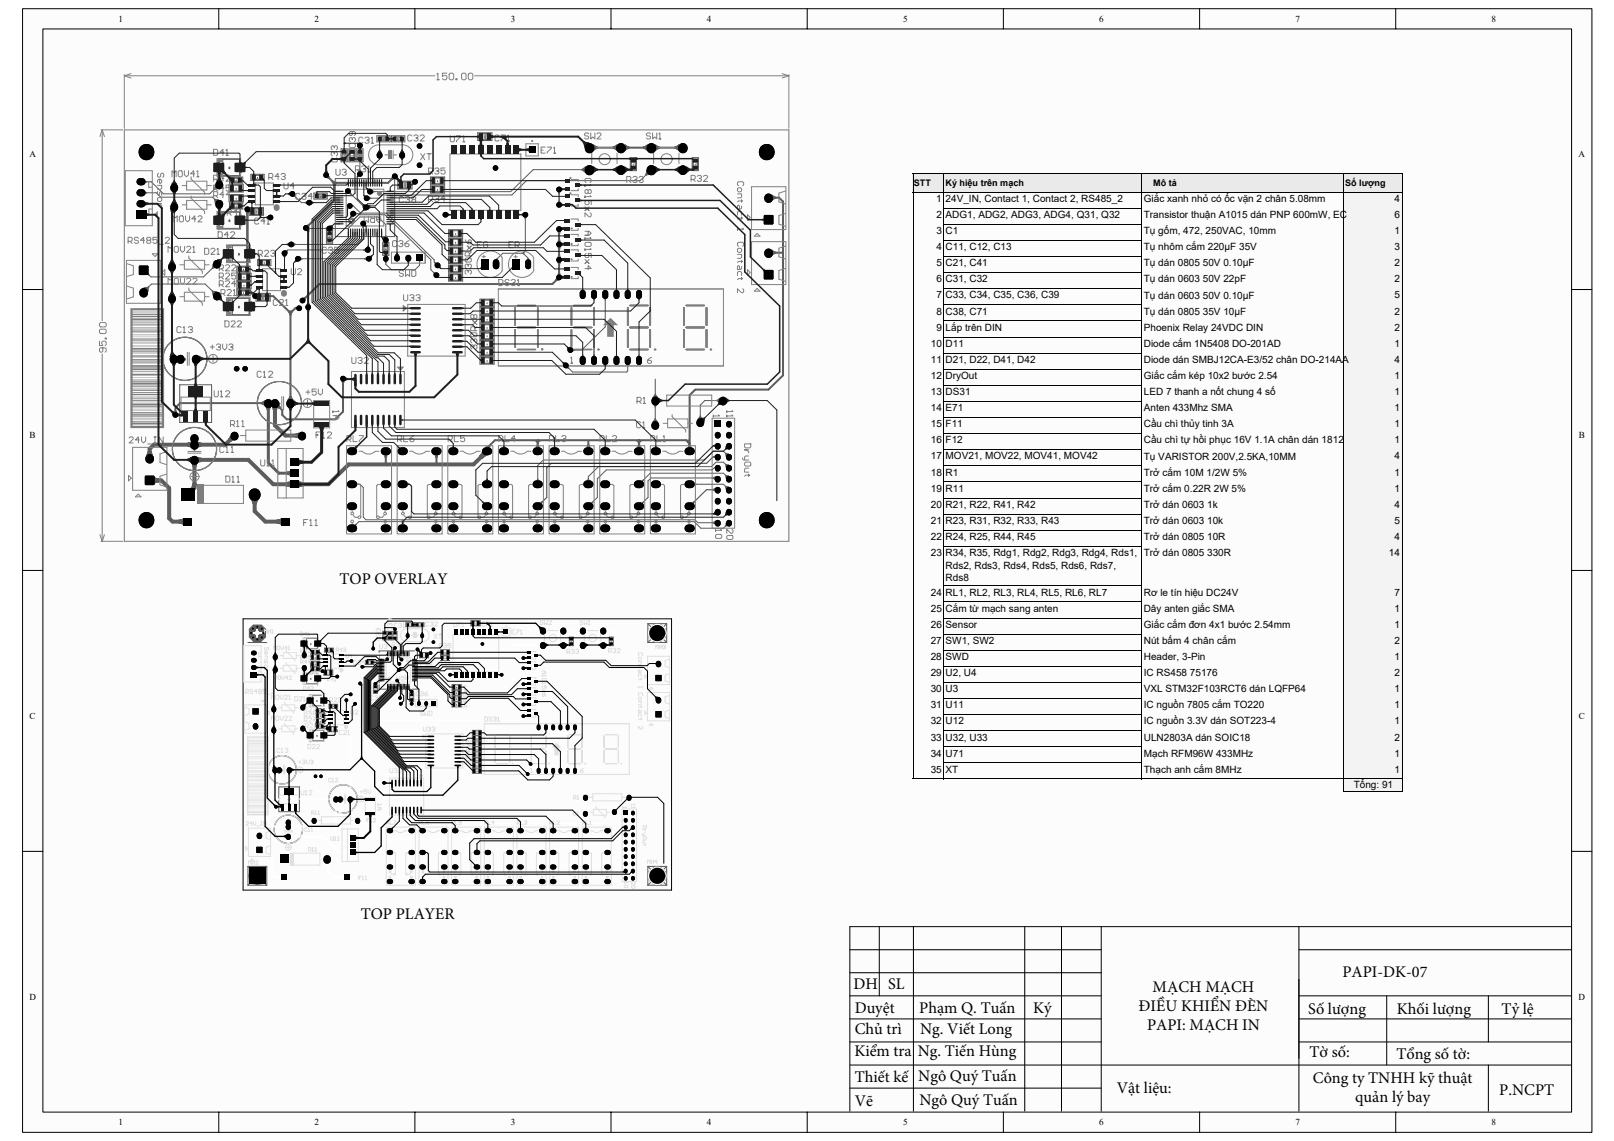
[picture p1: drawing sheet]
<svg xmlns="http://www.w3.org/2000/svg" width="420mm" height="297mm" viewBox="0 0 420 297" stroke-linecap="round" stroke-linejoin="round" font-family="sans-serif">
<defs><g id="words">
<g font-size="4.2">
<text x="88.4" y="152.1">TOP OVERLAY</text>
<text x="93.9" y="239.2">TOP PLAYER</text>
<text x="222.2" y="257.5">DH SL</text>
<text x="349.4" y="254.4">PAPI-DK-07</text>
<text x="222.5" y="263.6">Duyệt</text>
<text x="239.3" y="263.6">Phạm Q. Tuấn</text>
<text x="269" y="263.6">Ký</text>
<text x="296.4" y="263.2">ĐIỀU KHIỂN ĐÈN</text>
<text x="300.1" y="258.3">MẠCH MẠCH</text>
<text x="340.6" y="263.9">Số lượng</text>
<text x="363.7" y="263.9">Khối lượng</text>
<text x="390.9" y="263.9">Tỷ lệ</text>
<text x="222.5" y="269.3">Chủ trì</text>
<text x="239.6" y="269.2">Ng. Viết Long</text>
<text x="298.6" y="268.2">PAPI: MẠCH IN</text>
<text x="222.4" y="274.9">Kiểm tra</text>
<text x="238.9" y="275">Ng. Tiến Hùng</text>
<text x="340.9" y="275.2">Tờ số:</text>
<text x="363.5" y="275.6">Tổng số tờ:</text>
<text x="222.5" y="281.8">Thiết kế</text>
<text x="239.1" y="281.5">Ngô Quý Tuấn</text>
<text x="341.8" y="281.9">Công ty TNHH kỹ thuật</text>
<text x="239.4" y="287.6">Ngô Quý Tuấn</text>
<text x="290.7" y="284.4">Vật liệu:</text>
<text x="352.8" y="287">quản lý bay</text>
<text x="390.3" y="285">P.NCPT</text>
<text x="222.5" y="288">Vẽ</text>
</g>
<g font-size="2.6">
<text x="243.7" y="52.5">1 24V_IN, Contact 1, Contact 2, RS485_2</text>
<text x="297.8" y="52.6">Giắc xanh nhỏ có ốc vặn 2 chân 5.08mm</text>
<text x="363" y="52.5">4</text>
<text x="243.7" y="56.7">2 ADG1, ADG2, ADG3, ADG4, Q31, Q32</text>
<text x="297.8" y="56.8">Transistor thuận A1015 dán PNP 600mW, EC</text>
<text x="363" y="56.7">6</text>
<text x="243.7" y="60.9">3 C1</text>
<text x="243.7" y="65.1">4 C11, C12, C13</text>
<text x="297.8" y="60.9">Tụ gốm, 472, 250VAC, 10mm</text>
<text x="297.8" y="65.1">Tụ nhôm cắm 220µF 35V</text>
<text x="363" y="65.1">3</text>
<text x="363" y="60.9">1</text>
<text x="243.7" y="69.3">5 C21, C41</text>
<text x="297.8" y="69.3">Tụ dán 0805 50V 0.10µF</text>
<text x="363" y="69.3">2</text>
<text x="243.7" y="73.5">6 C31, C32</text>
<text x="243.7" y="77.7">7 C33, C34, C35, C36, C39</text>
<text x="297.8" y="73.5">Tụ dán 0603 50V 22pF</text>
<text x="297.8" y="77.7">Tụ dán 0603 50V 0.10µF</text>
<text x="363" y="73.5">2</text>
<text x="363" y="77.7">5</text>
<text x="243.7" y="81.9">8 C38, C71</text>
<text x="297.8" y="81.9">Tụ dán 0805 35V 10µF</text>
<text x="363" y="81.9">2</text>
<text x="243.7" y="86.1">9 Lắp trên DIN</text>
<text x="297.8" y="86.1">Phoenix Relay 24VDC DIN</text>
<text x="363" y="86.1">2</text>
<text x="242.3" y="90.3">10 D11</text>
<text x="242.3" y="94.5">11 D21, D22, D41, D42</text>
<text x="297.8" y="90.3">Diode cắm 1N5408 DO-201AD</text>
<text x="297.8" y="94.5">Diode dán SMBJ12CA-E3/52 chân DO-214AA</text>
<text x="363" y="90.3">1</text>
<text x="363" y="94.5">4</text>
<text x="242.3" y="98.7">12 DryOut</text>
<text x="297.8" y="98.7">Giắc cắm kép 10x2 bước 2.54</text>
<text x="363" y="98.7">1</text>
<text x="242.3" y="102.8">13 DS31</text>
<text x="242.3" y="107">14 E71</text>
<text x="297.8" y="102.9">LED 7 thanh a nốt chung 4 số</text>
<text x="297.8" y="107.1">Anten 433Mhz SMA</text>
<text x="363" y="102.8">1</text>
<text x="363" y="107">1</text>
<text x="242.3" y="111.2">15 F11</text>
<text x="297.8" y="111.2">Cầu chì thủy tinh 3A</text>
<text x="363" y="111.2">1</text>
<text x="242.3" y="119.6">17 MOV21, MOV22, MOV41, MOV42</text>
<text x="242.3" y="115.4">16 F12</text>
<text x="297.8" y="115.4">Cầu chì tự hồi phục 16V 1.1A chân dán 1812</text>
<text x="297.8" y="119.6">Tụ VARISTOR 200V,2.5KA,10MM</text>
<text x="363" y="119.6">4</text>
<text x="363" y="115.4">1</text>
<text x="242.3" y="123.8">18 R1</text>
<text x="297.8" y="123.8">Trở cắm 10M 1/2W 5%</text>
<text x="363" y="123.8">1</text>
<text x="242.3" y="128">19 R11</text>
<text x="297.8" y="128">Trở cắm 0.22R 2W 5%</text>
<text x="363" y="128">1</text>
<text x="242.3" y="132.2">20 R21, R22, R41, R42</text>
<text x="242.3" y="136.4">21 R23, R31, R32, R33, R43</text>
<text x="297.8" y="132.2">Trở dán 0603 1k</text>
<text x="297.8" y="136.4">Trở dán 0603 10k</text>
<text x="363" y="132.2">4</text>
<text x="363" y="136.4">5</text>
<text x="242.3" y="140.6">22 R24, R25, R44, R45</text>
<text x="297.8" y="140.6">Trở dán 0805 10R</text>
<text x="363" y="140.6">4</text>
<text x="242.3" y="144.8">23 R34, R35, Rdg1, Rdg2, Rdg3, Rdg4, Rds1,</text>
<text x="246.2" y="148">Rds2, Rds3, Rds4, Rds5, Rds6, Rds7,</text>
<text x="297.8" y="144.8">Trở dán 0805 330R</text>
<text x="361.6" y="144.8">14</text>
<text x="242.3" y="155.1">24 RL1, RL2, RL3, RL4, RL5, RL6, RL7</text>
<text x="246.2" y="151.2">Rds8</text>
<text x="297.8" y="155.1">Rơ le tín hiệu DC24V</text>
<text x="363" y="155.1">7</text>
<text x="242.3" y="159.3">25 Cắm từ mạch sang anten</text>
<text x="297.7" y="159.3">Dây anten giắc SMA</text>
<text x="363" y="159.3">1</text>
<text x="242.3" y="167.6">27 SW1, SW2</text>
<text x="242.3" y="163.4">26 Sensor</text>
<text x="297.8" y="163.5">Giắc cắm đơn 4x1 bước 2.54mm</text>
<text x="297.8" y="167.6">Nút bấm 4 chân cắm</text>
<text x="363" y="163.4">1</text>
<text x="363" y="167.6">2</text>
<text x="242.3" y="171.8">28 SWD</text>
<text x="297.8" y="171.8">Header, 3-Pin</text>
<text x="363" y="171.8">1</text>
<text x="242.3" y="176">29 U2, U4</text>
<text x="297.8" y="176">IC RS458 75176</text>
<text x="363" y="176">2</text>
<text x="242.3" y="180.2">30 U3</text>
<text x="242.3" y="184.4">31 U11</text>
<text x="297.8" y="180.2">VXL STM32F103RCT6 dán LQFP64</text>
<text x="297.8" y="184.4">IC nguồn 7805 cắm TO220</text>
<text x="363" y="180.2">1</text>
<text x="363" y="184.4">1</text>
<text x="242.3" y="188.6">32 U12</text>
<text x="297.8" y="188.6">IC nguồn 3.3V dán SOT223-4</text>
<text x="363" y="188.6">1</text>
<text x="242.3" y="192.8">33 U32, U33</text>
<text x="242.3" y="197">34 U71</text>
<text x="297.8" y="192.8">ULN2803A dán SOIC18</text>
<text x="297.8" y="197">Mạch RFM96W 433MHz</text>
<text x="363" y="192.8">2</text>
<text x="363" y="197">1</text>
<text x="242.3" y="201.2">35 XT</text>
<text x="297.8" y="201.2">Thạch anh cắm 8MHz</text>
<text x="363" y="201.2">1</text>
<text x="352.4" y="205.1">Tổng: 91</text>
</g>
<g font-size="2.4">
<text x="30.8" y="5.7">1</text>
<text x="81.9" y="5.7">2</text>
<text x="133" y="5.7">3</text>
<text x="184" y="5.7">4</text>
<text x="235.1" y="5.7">5</text>
<text x="286.2" y="5.7">6</text>
<text x="337.2" y="5.7">7</text>
<text x="388.3" y="5.7">8</text>
<text x="7.7" y="40.9">A</text>
<text x="410.9" y="40.9">A</text>
<text x="7.7" y="114.1">B</text>
<text x="411" y="114.1">B</text>
<text x="7.7" y="187.2">C</text>
<text x="411" y="187.2">C</text>
<text x="7.7" y="260.3">D</text>
<text x="410.9" y="260.3">D</text>
<text x="30.8" y="292.9">1</text>
<text x="81.9" y="292.9">2</text>
<text x="133" y="292.9">3</text>
<text x="184" y="292.9">4</text>
<text x="235.1" y="292.9">5</text>
<text x="286.2" y="292.9">6</text>
<text x="337.2" y="292.9">7</text>
<text x="388.3" y="292.9">8</text>
</g>
<g font-size="2.3">
<text x="237.9" y="48.4">STT</text>
<text x="246.1" y="48.4">Ký hiệu trên mạch</text>
<text x="300.2" y="48.4">Mô tả</text>
<text x="350.2" y="48.4">Số lượng</text>
</g>
</g></defs>
<path d="M5.9 2.3h408.5v292.5h-408.5z" fill="#fcfcfc"/>
<path d="M5.9 2.3h408.5v292.5h-408.5z" fill="none" stroke="#000" stroke-width=".26"/>
<path d="M11.2 7.6h397.9v281.9h-397.9z" fill="#fcfcfc"/>
<g fill="none" stroke="#000" stroke-width=".26">
<path d="M11.2 7.5h397.9v282h-397.9zM56.9 2.2v5.3M108 2.2v5.3M159.1 2.2v5.3M210.1 2.2v5.3M261.2 2.2v5.3M312.3 2.2v5.3M363.3 2.2v5.3M5.9 75.4h5.2M409.1 75.4h5.3M5.9 148.5h5.2M409.1 148.5h5.3"/>
<path d="M5.9 221.6h5.2M409.1 221.6h5.3M221.2 259.2h65.5M221.2 253.2h65.5M221.2 247.2h65.5M228.9 241.2v18M237.8 241.2v48.1M266.8 241.2v48.1M276.3 241.2v48.1M286.7 241.2v48.1zM338.1 259.2h70.9M338.1 247.2h70.9"/>
<path d="M338.1 241.2v48.1M361 259.2v18.1M387.5 259.2v12.1M409 241.2h-187.8v48.1M221.2 277.3h187.8M221.2 271.3h65.5M221.2 265.3h65.5M338.1 271.3h70.9M338.1 265.3h70.9M387.5 277.3v12M56.9 289.5v5.3M108 289.5v5.3"/>
<path d="M159.1 289.5v5.3M210.1 289.5v5.3M221.2 283.3h65.5M261.2 289.5v5.3M312.3 289.5v5.3M363.3 289.5v5.3"/>
</g>
<g fill="none" stroke="#5a5a5a" stroke-width=".26">
<path d="M80.9 170.5h2.3v1.3h-2.3zM80.9 172.2h2.3v1.3h-2.3zM80.9 169.2h2.3v1h-2.3zM80.9 173.6h2.3v1.1h-2.3zM84.3 174.4h2.3v1.4h-2.3zM84.5 168.7h2.3v1.1h-2.3zM95.1 171.9h2.2v1.1h-2.2zM97.2 178.3h1v2.3h-1zM98.7 169.5h10v9.9h-10zM99.7 164.4h1v2.2h-1zM101 164.4h1v2.2h-1zM102.3 164.4h1v2.2h-1z"/>
<path d="M103.3 174.4h.7M103.7 174.1v.7M105.7 162.1h2.2v1.1h-2.2zM108.1 162.1h2.3v1.1h-2.3zM109.2 169.9h2.4v1.3h-2.4zM114.7 169.2h2.3v1.2h-2.3zM114.7 170.7h2.3v1.3h-2.3zM117.7 178.2h2.4v1.3h-2.4zM117.7 179.7h2.4v1.3h-2.4zM122.6 161.6h2.4v1.3h-2.4zM148.2 165.9h1v2.2h-1zM158.6 165.9h1v2.2h-1z"/>
<path d="M82.2 184.5h2.2v1h-2.2zM82.2 188.5h2.2v1.1h-2.2zM82.2 185.7h2.4v1.3h-2.4zM82.2 187.1h2.4v1.3h-2.4zM85.4 189.2h2.4v1.3h-2.4zM85.7 183.4h2.2v1h-2.2zM106.6 180.4h1.1v2.2h-1.1zM117.7 181.3h2.4v1.2h-2.4zM117.7 182.8h2.4v1.2h-2.4zM123 190.1h2.4v1.3h-2.4zM123 191.5h2.4v1.3h-2.4zM123 193h2.4v1.2h-2.4z"/>
<path d="M123 194.4h2.4v1.3h-2.4zM123 195.8h2.4v1.3h-2.4zM123 197.2h2.4v1.3h-2.4zM123 198.6h2.4v1.3h-2.4zM72.6 204.9h5.3v6.4h-5.3zM74.9 208.1h.7M75.3 207.7v.8M123 200h2.4v1.3h-2.4z"/>
<circle cx="73.4" cy="200.4" r="3.7"/>
<circle cx="75.1" cy="215.9" r="3.7"/>
<circle cx="89.3" cy="208" r="3.7"/>
</g>
<g fill="#5a5a5a">
<circle cx="73.5" cy="200.4" r=".17"/>
<circle cx="75.1" cy="215.9" r=".17"/>
<circle cx="80.9" cy="176.6" r=".17"/>
</g>
<path d="M82 174.2h.1M82 172.8h.1M82 171.1h.1M82 169.7h.1" fill="none" stroke="#5a5a5a" stroke-width=".26"/>
<g fill="#5a5a5a">
<circle cx="80.9" cy="167.5" r=".17"/>
<circle cx="82.5" cy="191.4" r=".17"/>
</g>
<path d="M83.3 185h.1M83.4 187.8h.1M83.4 186.3h.1" fill="none" stroke="#5a5a5a" stroke-width=".26"/>
<circle cx="82.5" cy="182.4" r=".17" fill="#5a5a5a"/>
<path d="M85.4 175.1h.1M85.6 169.2h.1M86.6 189.8h.1" fill="none" stroke="#5a5a5a" stroke-width=".26"/>
<circle cx="89.3" cy="208" r=".17" fill="#5a5a5a"/>
<g fill="none" stroke="#5a5a5a" stroke-width=".26">
<path d="M66 162.7h2l1.1 1.1v2.1l-1.1 1h-2l-1.1-1v-2.1zM79.1 177.4v.7M79.1 175.1h.1M79.1 168.4v.6M79.1 166.1h.1M79.1 166.1l.1 2.3M79.1 175.1l.1 2.3M79.1 178.1h3.6M79.1 169h3.6M79.2 175.8h-.4v1.6h.4M79.2 166.7h-.4v1.7h.4M79.2 166.1h3.4"/>
<path d="M79.2 175.2h3.4M79.2 166.1v2.8M79.2 175.2v2.8M79.8 166.1v2.8M79.8 175.2v2.8M79.8 178h2.8M79.8 168.9h2.8M79.8 178l-.7 .1M79.8 168.9l-.7 .1M81.2 172.3h1.7v1h-1.7zM81.2 170.6h1.7v1h-1.7zM81.4 173.8h1.3v.7h-1.3z"/>
<path d="M81.4 169.4h1.3v.7h-1.3zM81.6 170.6v1M81.6 172.3v1M81.7 169.4v.7M81.7 173.8v.7M82.4 169.4v.7M82.4 173.8v.7M82.5 170.6v1M82.5 172.3v1M82.6 178l.1 .1M82.6 168.9l.1 .1M82.6 166.1v2.8"/>
<path d="M82.6 175.2v2.8M82.7 175.8h.3v1.6h-.3M82.7 166.7h.3v1.7h-.3M82.7 178.1h.1M82.7 169h.1M82.7 166.1v2.9M82.7 175.1v3M82.7 175.1l-.1 .1M82.7 166.1h-.1M82.7 175.1l-3.5 .1M82.7 166.1h-3.5M84.6 174.6h1.7v1h-1.7z"/>
<path d="M84.8 174.6v1M85 168.9h1.3v.7h-1.3zM85.3 168.9v.7M86 168.9v.7M86 174.6v1M95.6 172.1h1.2v.7h-1.2zM95.8 172.1v.7M96.2 172.5h.1M96.6 172.1v.7M97.4 179.9h.7v.2h-.7zM97.4 178.8h.7v.2h-.7zM97.4 179v.9"/>
<path d="M97.7 179.4h.1M98 179v.9M99.8 164.8h.7v1.3h-.7zM99.8 165.1h.7M99.8 165.9h.7M100.2 165.5h.1M101.1 165.1l.1 .7M101.1 164.8h.8v1.3h-.8v-.3h.8l-.1-.7h-.7zM101.5 165.5h.1M102.5 164.8h.7v1.3h-.7zM102.5 165.1h.7M102.5 165.9h.7"/>
<path d="M102.8 165.5h.1M106.2 162.3h1.2v.7h-1.2zM106.4 162.3v.7M106.8 162.6h.1M107.2 162.3v.7M108.8 162.3v.7M109.2 162.6h.1M109.6 170h1.6v1.1h-1.6zM109.7 162.3h-1.1v.7h1.3v-.7h-.2v.7M109.8 170v1.1M110.4 170.6h.1M111 170v1.1"/>
<path d="M115 169.3h1.7v1h-1.7zM115 170.8h1.7v1h-1.7zM115.4 169.3v1M115.4 170.8v1M115.9 171.3h.1M115.9 169.8h.1M116.3 169.3v1M116.3 170.8v1M118.1 179.9h1.6v1h-1.6zM118.1 178.4h1.6v1h-1.6zM118.4 178.4v1M118.4 179.9v1"/>
<path d="M118.9 178.9h.1M119.3 178.4v1M119.3 179.9v1M123.2 162.8h1.2M123.2 161.7v1.1h-.2v-1.1h1.6v1.1h-.2v-1.1M123.8 162.3h.1M148.4 166.6h.7v1h-.7zM148.4 166.3h.7v1h-.7zM148.7 167h.1M158.8 166.6h.7v1h-.7zM158.8 166.3h.7v1h-.7zM159.1 167h.1"/>
<path d="M170.1 162.7h2l1.1 1.1v2.1l-1.1 1h-2l-1.1-1v-2.1zM80.8 190h.1M80.8 180.9v.1M80.8 192.9h.1M80.8 183.8h.1M80.8 180.9h.1M80.8 180.9v2.9M80.8 190v2.9M80.8 190h3.5M80.8 180.9h3.5M80.8 192.9h3.5M80.8 183.8h3.5"/>
<path d="M80.8 190.6h-.4v1.6h.4M80.8 181.6h-.4v1.6h.4M80.8 192.8h3.4M80.8 190h3.4M80.8 183.8h3.4M80.8 181h3.4M80.8 181v2.8M80.8 190v2.8M80.8 192.8v.1M81.4 181v2.8M81.4 190v2.8M82.5 187.2h1.7v1h-1.7z"/>
<path d="M82.5 185.8h1.7v1h-1.7zM82.6 188.7h1.3v.7h-1.3zM82.6 184.7h1.3v.7h-1.3zM82.9 184.7v.7M82.9 185.8v1M82.9 187.2v1M82.9 188.7v.7M83.3 189.1h.1M83.6 184.7v.7M83.6 188.7v.7M83.8 185.8v1M83.8 187.2v1"/>
<path d="M84.2 192.8l.1 .1M84.2 183.8h.1M84.2 181v2.8M84.2 190v2.8M84.3 190.6h.3v1.6h-.3M84.3 181.6h.3v1.6h-.3M84.3 180.9v2.9M84.3 190v2.9M84.3 190h-.1M84.3 180.9l-.1 .1M86 189.3h1.2M86 190.4v-1.1h-.2v1.1h1.6v-1.1h-.2v1.1"/>
<path d="M86.4 183.5v.7h-.3v-.7h1.3v.7h-1M86.8 183.9h.1M87.1 183.5v.7M106.8 181.1v.8M107.2 181.5h.1M107.5 181.1h-.7v-.2h.7v1.2h-.7v-.2h.7M118.1 182.9h1.6v1h-1.6zM118.1 181.4h1.6v1h-1.6zM118.4 181.4v1M118.4 182.9v1M118.9 183.4h.1M118.9 181.9h.1"/>
<path d="M118.9 180.4h.1M119.3 181.4v1M119.3 182.9v1M123.4 198.8h1.6v1h-1.6zM123.4 197.3h1.6v1.1h-1.6zM123.4 194.5h1.6v1h-1.6zM123.4 193.1h1.6v1h-1.6zM123.4 191.7h1.6v1h-1.6zM123.4 190.3h1.6v1h-1.6zM123.7 190.3v1M123.7 191.7v1M123.7 193.1v1"/>
<path d="M123.7 194.5v1M123.7 195.9v1M123.7 197.3v1.1M123.7 198.8v1M123.7 195.9h-.3v1h1.6v-1h-.4M124.2 199.3h.1M124.2 197.8h.1M124.2 196.4h.1M124.2 195h.1M124.2 190.8h.1M124.2 193.6h.1M124.2 192.2h.1"/>
<path d="M124.6 190.3v1M124.6 191.7v1M124.6 193.1v1M124.6 194.5v1M124.6 195.9v1M124.6 197.3v1.1M124.6 198.8v1M124.6 195.9h-.9M123.4 200.2h1.6v1h-1.6zM123.7 200.2v1h.9v-1M124.2 200.7h.1M64.9 227l1.1-1.1h2l1.1 1.1v2l-1.1 1.1h-2l-1.1-1.1z"/>
<path d="M169 227l1.1-1.1h2l1.1 1.1v2l-1.1 1.1h-2l-1.1-1.1z"/>
<circle cx="73.4" cy="200.4" r="3.7"/>
<circle cx="75.1" cy="215.9" r="3.7"/>
<circle cx="89.3" cy="208" r="3.7"/>
</g>
<g fill="#5a5a5a">
<path d="M169 227h.8v2h-.8z"/>
<path d="M169 163.8h.8v2.1h-.8z"/>
<path d="M170.1 225.9h2v.8h-2z"/>
<path d="M64.9 227h.8v2h-.8z"/>
<path d="M64.9 163.8h.8v2.1h-.8z"/>
<path d="M68.3 227h.8v2h-.8z"/>
<path d="M68.3 163.8h.8v2.1h-.8z"/>
<path d="M170.1 229.3h2v.8h-2z"/>
<path d="M172.4 227h.8v2h-.8z"/>
<path d="M170.1 162.7h2v.9h-2z"/>
<path d="M170.1 166.1h2v.8h-2z"/>
<path d="M172.4 163.8h.8v2.1h-.8z"/>
<path d="M66 225.9h2v.8h-2z"/>
<path d="M66 229.3h2v.8h-2z"/>
<path d="M66 162.7h2v.9h-2z"/>
<path d="M66 166.1h2v.8h-2z"/>
</g>
<g fill="#5a5a5a">
<path d="M68 225.9l1.1 1.1-.7 .6-1-1z"/>
<path d="M67.4 166.3l1-1.1 .7 .7-1.1 1z"/>
<path d="M68 162.7l1.1 1.1-.7 .6-1-1z"/>
<path d="M172.1 225.9l1.1 1.1-.6 .6-1.1-1z"/>
<path d="M171.5 166.3l1.1-1.1 .6 .7-1.1 1z"/>
<path d="M172.1 162.7l1.1 1.1-.6 .6-1.1-1z"/>
<path d="M68.4 228.4l.7 .6-1.1 1.1-.6-.6z"/>
<path d="M172.6 228.4l.6 .6-1.1 1.1-.6-.6z"/>
<path d="M66 225.9l.6 .7-1.1 1-.6-.6z"/>
<path d="M66 162.7l.6 .7-1.1 1-.6-.6z"/>
<path d="M65.5 165.2l1.1 1.1-.6 .6-1.1-1z"/>
<path d="M170.1 225.9l.6 .7-1 1-.7-.6z"/>
<path d="M170.1 162.7l.6 .7-1 1-.7-.6z"/>
<path d="M169.7 165.2l1 1.1-.6 .6-1.1-1z"/>
<path d="M65.5 228.4l1.1 1.1-.6 .6-1.1-1.1z"/>
<path d="M169.7 228.4l1 1.1-.6 .6-1.1-1.1z"/>
</g>
<g fill="none" stroke="#5a5a5a" stroke-width=".4">
<circle cx="67" cy="164.8" r="1.49"/>
<circle cx="171.1" cy="164.8" r="1.49"/>
<circle cx="67" cy="228" r="1.49"/>
<circle cx="171.1" cy="228" r="1.49"/>
</g>
<g fill="#5a5a5a">
<path d="M66.4 228.4l.2 .2-.4 .4-.2-.2z"/>
<path d="M66 227.2l.2-.2 .4 .4-.2 .2z"/>
<path d="M66.4 165.2l.2 .2-.4 .4-.2-.2z"/>
<path d="M66 164l.2-.2 .4 .4-.2 .2z"/>
<path d="M67.6 228.4l.4 .4-.2 .2-.4-.4z"/>
<path d="M67.8 227l.2 .2-.4 .4-.2-.2z"/>
<path d="M67.6 165.2l.4 .4-.2 .2-.4-.4z"/>
<path d="M67.8 163.8l.2 .2-.4 .4-.2-.2z"/>
<path d="M170.1 228.8l.4-.4 .2 .2-.4 .4z"/>
<path d="M170.3 227l.4 .4-.2 .2-.4-.4z"/>
<path d="M170.1 165.6l.4-.4 .2 .2-.4 .4z"/>
<path d="M170.1 164l.2-.2 .4 .4-.2 .2z"/>
<path d="M171.5 228.6l.2-.2 .4 .4-.2 .2z"/>
<path d="M171.9 227l.2 .2-.4 .4-.2-.2z"/>
<path d="M171.7 165.2l.4 .4-.2 .2-.4-.4z"/>
<path d="M171.5 164.2l.4-.4 .2 .2-.4 .4z"/>
</g>
<g fill="#5a5a5a">
<path d="M65.8 228.4h.6v.8h-.6z"/>
<path d="M65.8 228.6h.8v.6h-.8z"/>
<path d="M65.8 165.2h.6v.8h-.6z"/>
<path d="M65.8 165.4h.8v.6h-.8z"/>
<path d="M65.8 163.6h.8v.6h-.8z"/>
<path d="M65.8 163.6h.6v.8h-.6z"/>
<path d="M67.4 228.6h.8v.6h-.8z"/>
<path d="M67.6 228.4h.6v.8h-.6z"/>
<path d="M67.4 165.4h.8v.6h-.8z"/>
<path d="M67.6 165.2h.6v.8h-.6z"/>
<path d="M67.6 163.6h.6v.8h-.6z"/>
<path d="M67.4 163.6h.8v.6h-.8z"/>
<path d="M169.9 228.4h.6v.8h-.6z"/>
<path d="M169.9 228.6h.8v.6h-.8z"/>
<path d="M169.9 165.2h.6v.8h-.6z"/>
<path d="M169.9 165.4h.8v.6h-.8z"/>
<path d="M169.9 163.6h.8v.6h-.8z"/>
<path d="M169.9 163.6h.6v.8h-.6z"/>
<path d="M171.5 228.6h.8v.6h-.8z"/>
<path d="M171.7 228.4h.6v.8h-.6z"/>
<path d="M171.5 165.4h.8v.6h-.8z"/>
<path d="M171.7 165.2h.6v.8h-.6z"/>
<path d="M171.7 163.6h.6v.8h-.6z"/>
<path d="M171.5 163.6h.8v.6h-.8z"/>
<path d="M65.8 226.8h.8v.6h-.8z"/>
<path d="M65.8 226.8h.6v.8h-.6z"/>
<path d="M67.6 226.8h.6v.8h-.6z"/>
<path d="M67.4 226.8h.8v.6h-.8z"/>
<path d="M169.9 226.8h.8v.6h-.8z"/>
<path d="M169.9 226.8h.6v.8h-.6z"/>
<path d="M171.7 226.8h.6v.8h-.6z"/>
<path d="M171.5 226.8h.8v.6h-.8z"/>
</g>
<g fill="none" stroke="#5a5a5a" stroke-width=".79">
<circle cx="67" cy="164.8" r="1.63"/>
<circle cx="171.1" cy="164.8" r="1.64"/>
<circle cx="67" cy="228" r="1.63"/>
<circle cx="171.1" cy="228" r="1.64"/>
</g>
<g fill="none" stroke="#5a5a5a" stroke-width=".26">
<path d="M64.5 167.3h4.9M168.6 162.4v4.9M168.6 162.4l5 4.9M168.6 167.3h5M168.6 162.4h5M173.6 162.4v4.9M173.6 162.4l-5 4.9M64.5 225.5v5M64.5 225.5l4.9 5M64.5 230.5h4.9M64.5 225.5h4.9M69.4 225.5v5"/>
<path d="M69.4 225.5l-4.9 5M168.6 225.5v5M168.6 225.5l5 5M168.6 230.5h5M168.6 225.5h5M173.6 225.5v5M173.6 225.5l-5 5"/>
<circle cx="67" cy="164.8" r="2.01"/>
<circle cx="171.1" cy="164.8" r="2.01"/>
<circle cx="67" cy="228" r="2.01"/>
<circle cx="171.1" cy="228" r="2.01"/>
</g>
<path d="M63.3 161.1h111.5v70.6h-111.5z" fill="none" stroke="#000" stroke-width=".26"/>
<g fill="none" stroke="#000" stroke-width=".4">
<circle cx="171.1" cy="164.8" r="1.64"/>
<circle cx="171.1" cy="228" r="1.64"/>
</g>
<circle cx="67" cy="228" r="1.86" fill="none" stroke="#000" stroke-width=".79"/>
<g fill="#fff">
<path d="M66.9 171.7l.2 .1-.2 .3z" fill-rule="evenodd"/>
<path d="M66.9 169.8l.2 .1-.2 .3z" fill-rule="evenodd"/>
<path d="M78.4 172.9l.8 .1-.7 .8-.2-.8z" fill-rule="evenodd"/>
<path d="M81 213.6l.8 .7-.5 .3-.6-.5z" fill-rule="evenodd"/>
<path d="M85.6 189.3l.4 .1v.4l-.4 .2z" fill-rule="evenodd"/>
<path d="M90.6 219.8l.5-.3v1.1l-.5-.3z" fill-rule="evenodd"/>
<path d="M90.2 181.8h.6l-.1 .5z" fill-rule="evenodd"/>
<path d="M91.6 180.4l.5 .3v.2l-.5 .2z" fill-rule="evenodd"/>
<path d="M93.6 173.5l.4-.2v.6z" fill-rule="evenodd"/>
<path d="M98.1 177.7l.4 .2-.4 .5z" fill-rule="evenodd"/>
<path d="M101.3 171.6l.1 .5h-.6z" fill-rule="evenodd"/>
<path d="M101.9 228.8h.4v.2z" fill-rule="evenodd"/>
<path d="M102.4 221.7l.2 .1-.2 .3z" fill-rule="evenodd"/>
<path d="M102.5 164.1h.7l-.3 .4z" fill-rule="evenodd"/>
<path d="M104.3 172.5l.4 .3-.4 .4z" fill-rule="evenodd"/>
<path d="M106.8 217h.7l-.1 .4h-.4z" fill-rule="evenodd"/>
<path d="M106.8 183.6h.7l-.2 .4z" fill-rule="evenodd"/>
<path d="M107.1 179.2l.4 .5h-.7z" fill-rule="evenodd"/>
<path d="M112.6 183.6h.4l-.1 .2z" fill-rule="evenodd"/>
<path d="M124 215.7h.4l.1 .3h-.6z" fill-rule="evenodd"/>
<path d="M133.1 225h.4l-.1 .2z" fill-rule="evenodd"/>
<path d="M132.6 221l.3 .2h-.4z" fill-rule="evenodd"/>
<path d="M132.5 215.1h.4l.1 .4h-.7z" fill-rule="evenodd"/>
<path d="M135.8 186.4l.4 .5-.3 .2-.3-.3z" fill-rule="evenodd"/>
<path d="M135.9 183.8h.7l-.2 .3h-.3z" fill-rule="evenodd"/>
<path d="M135.9 181.1h.7l-.2 .4h-.3z" fill-rule="evenodd"/>
<path d="M136.1 180h.3l.2 .4h-.7z" fill-rule="evenodd"/>
<path d="M136.1 177.4h.3l.2 .4h-.7z" fill-rule="evenodd"/>
<path d="M135.9 174.3h.7l-.2 .4h-.3z" fill-rule="evenodd"/>
<path d="M136.1 173.2h.3l.2 .4h-.7z" fill-rule="evenodd"/>
<path d="M135.9 171.7h.7l-.2 .4h-.3z" fill-rule="evenodd"/>
<path d="M137.4 202l.5-.5v.6z" fill-rule="evenodd"/>
<path d="M138.5 198.6l.4 .2-.4 .4z" fill-rule="evenodd"/>
<path d="M141.6 225h.4l-.1 .2z" fill-rule="evenodd"/>
<path d="M143.8 190.2h.3v.1z" fill-rule="evenodd"/>
<path d="M147.6 201.5h.3l-.1 .2z" fill-rule="evenodd"/>
<path d="M147.3 163.5l.8 .5v.3l-.8 .5z" fill-rule="evenodd"/>
<path d="M149.5 215.1h.4l.1 .4h-.7z" fill-rule="evenodd"/>
<path d="M150.8 167.9l.9 .9-1 .1z" fill-rule="evenodd"/>
<path d="M150.3 164l.8-.5v1.3l-.8-.5z" fill-rule="evenodd"/>
<path d="M152.4 163.5l.8 .5v.3l-.8 .5z" fill-rule="evenodd"/>
<path d="M158.6 225h.4l-.1 .2z" fill-rule="evenodd"/>
<path d="M159.1 221.7l.2 .1-.2 .3z" fill-rule="evenodd"/>
<path d="M158 215.1h.4l.1 .4h-.7z" fill-rule="evenodd"/>
<path d="M164.2 228.5l.6 .6-.6 .1-.1-.1z" fill-rule="evenodd"/>
<path d="M164.2 218.4l.6 .1-.6 .6-.1-.6z" fill-rule="evenodd"/>
<path d="M164.2 216.5l.6 .1-.6 .6-.1-.6z" fill-rule="evenodd"/>
<path d="M67.3 185.7l.1 .4-.2-.1z" fill-rule="evenodd"/>
<path d="M73.9 214.8l.6-.2v1.1l-.6-.2z" fill-rule="evenodd"/>
<path d="M78.1 188.6l.7 .2-.7 .7-.2-.7z" fill-rule="evenodd"/>
<path d="M78.1 184.1l.7 .7-.7 .2-.2-.2z" fill-rule="evenodd"/>
<path d="M78.5 170.5l.7 .7-.8 .2-.1-.2z" fill-rule="evenodd"/>
<path d="M84.9 189l.4 .2-.5 .4-.2-.3z" fill-rule="evenodd"/>
<path d="M86.9 208.6h1.1l-.3 .6h-.5z" fill-rule="evenodd"/>
<path d="M88.8 228l.6-.1 .2-.2v1.3l-.2-.2-.6-.1z" fill-rule="evenodd"/>
<path d="M88.6 208.4l.3-.4 .6 .6-.3 .3z" fill-rule="evenodd"/>
<path d="M89.3 208l.3 .7-.3 .3-.7-.2z" fill-rule="evenodd"/>
<path d="M90.4 221.5h.6l.1-.2v1.3l-.1-.2-.6-.1z" fill-rule="evenodd"/>
<path d="M92 213.2l.6-.2v1.1l-.6-.1z" fill-rule="evenodd"/>
<path d="M91.5 172.6l.5-.5v.6z" fill-rule="evenodd"/>
<path d="M99.6 204.1h.7l-.1 .4h-.4z" fill-rule="evenodd"/>
<path d="M102.7 167.9l.5 .4h-.7z" fill-rule="evenodd"/>
<path d="M103.6 183.1l.4-.2v.7l-.4-.3z" fill-rule="evenodd"/>
<path d="M108.2 169.1l.5 .4-.4 .2-.3-.3z" fill-rule="evenodd"/>
<path d="M132.1 214.6l.6-.4 .5 .4-.3 .3h-.4z" fill-rule="evenodd"/>
<path d="M136.1 182.7h.3l.2 .4h-.7z" fill-rule="evenodd"/>
<path d="M136.1 185.7h.3l.2 .4h-.7z" fill-rule="evenodd"/>
<path d="M135.9 178.5h.7l-.2 .4h-.3z" fill-rule="evenodd"/>
<path d="M139.9 167.8l.8-.5v1.3z" fill-rule="evenodd"/>
<path d="M164.2 222.2l.6 .1-.6 .6-.1-.6z" fill-rule="evenodd"/>
<path d="M164.2 220.3l.6 .1-.6 .6-.1-.6z" fill-rule="evenodd"/>
<path d="M170.6 175.4l.7 .3-.7 .7-.3-.7z" fill-rule="evenodd"/>
<path d="M170.6 176.7l.7 .6-.7 .4-.3-.4z" fill-rule="evenodd"/>
<path d="M67.2 216.3h.7l.2 .6h-1.1z" fill-rule="evenodd"/>
<path d="M71.7 209.3h.3l.2 .4h-.7z" fill-rule="evenodd"/>
<path d="M66.5 188.2l.8-.3 .2 .2-.2 .8z" fill-rule="evenodd"/>
<path d="M74.5 218.3h1.1l-.2 .6h-.7z" fill-rule="evenodd"/>
<path d="M83.6 175.1h.7l-.1 .3h-.5z" fill-rule="evenodd"/>
<path d="M86.7 207.8h.5v.4h-.5z" fill-rule="evenodd"/>
<path d="M86.2 207.8l.7-.3v1l-.7-.3z" fill-rule="evenodd"/>
<path d="M93.8 177.4l.3-.1 .3 .2-.2 .4z" fill-rule="evenodd"/>
<path d="M94.2 177.7l.3 .4-.5 .2z" fill-rule="evenodd"/>
<path d="M97 177.9l.4-.2v.7z" fill-rule="evenodd"/>
<path d="M98 170l.3-.3 .6 .3 .1 .4-.3 .4-.4-.2z" fill-rule="evenodd"/>
<path d="M103 177.5h.7l-.2 .4h-.2z" fill-rule="evenodd"/>
<path d="M104.9 171.4l.4 .2-.4 .4z" fill-rule="evenodd"/>
<path d="M115.3 217h.7l-.1 .4h-.4z" fill-rule="evenodd"/>
<path d="M123.8 215.5l.6-.3 .5 .1-.1 .3z" fill-rule="evenodd"/>
<path d="M141.1 221l.3 .2h-.4z" fill-rule="evenodd"/>
<path d="M141 215.1h.4l.1 .4h-.7z" fill-rule="evenodd"/>
<path d="M142 163.5l.8 .5v.3l-.8 .5z" fill-rule="evenodd"/>
<path d="M150.1 225h.4l-.1 .2z" fill-rule="evenodd"/>
<path d="M150.1 221.2h.4l-.1 .2z" fill-rule="evenodd"/>
<path d="M145.2 164l.8-.5v1.3l-.8-.5z" fill-rule="evenodd"/>
<path d="M155.6 164l.8-.5v1.3l-.8-.5z" fill-rule="evenodd"/>
<path d="M162 222.8l.5-.3v.8l-.5-.3z" fill-rule="evenodd"/>
<path d="M162.1 217.1l.3-.1v.4l-.3-.1z" fill-rule="evenodd"/>
<path d="M157.7 163.5l.7 .4v.5l-.7 .4z" fill-rule="evenodd"/>
<path d="M68.3 220.5l.1 .3 .7 .1v.7l-.7 .2-.1 .2z" fill-rule="evenodd"/>
<path d="M72.4 228l.6-.1 .2-.2v1.3l-.8-.3z" fill-rule="evenodd"/>
<path d="M75.6 217.2l.6 .2v.7l-.6 .2z" fill-rule="evenodd"/>
<path d="M74.7 221.8h.7l-.1 .6-1 .1 .3-.1z" fill-rule="evenodd"/>
<path d="M75.6 214.6l.6 .2v.7l-.6 .2z" fill-rule="evenodd"/>
<path d="M88 208.6h1.1l-.2 .5h-.7z" fill-rule="evenodd"/>
<path d="M92.6 221.3l.2 .2h.6v.8l-.6 .1-.2 .2z" fill-rule="evenodd"/>
<path d="M91 206.8h.4l.3 .6h-1.1z" fill-rule="evenodd"/>
<path d="M92.8 182.9l.4 .2v.2l-.4 .3z" fill-rule="evenodd"/>
<path d="M97.2 169.4l.4-.5 .2 .3-.3 .3z" fill-rule="evenodd"/>
<path d="M103.4 181.6l.4-.2v.6z" fill-rule="evenodd"/>
<path d="M103.3 173.9l.4 .1-.3 .6z" fill-rule="evenodd"/>
<path d="M149.1 214.6l.6-.4 .5 .4-.3 .3h-.4z" fill-rule="evenodd"/>
<path d="M162 228.4l.5-.3v.8l-.5-.3z" fill-rule="evenodd"/>
<path d="M162 220.8l.6-.3-.2 .8-.4-.4z" fill-rule="evenodd"/>
<path d="M90.9 192h.5l.2 .3-.2 .7h-.4l-.3-.7z" fill-rule="evenodd"/>
<path d="M123.2 216.1l1.3 .9-.5 .1-.6 .4-.6-.4 .5-.7z" fill-rule="evenodd"/>
<path d="M84.4 224.4h1.5l-.4 .9h-.7z" fill-rule="evenodd"/>
</g>
<path d="M81.8 213.6l-1.6 1.5h-12l-.7 .8v1.6M88.6 208v3.8l1.7 1.8h2.8M124.2 216.3l-2.3 2.2h-21l-3.4 3.4h-9.2l-4.2-4.2h-9v4.9l-1.1 1M67.5 221.3h2l1.3 1.3v5.2l.6 .5h2.5M85.2 223.6v2.9l1.8 1.8h3.4" fill="none" stroke="#fff" stroke-width=".67"/>
<g fill="none" stroke="#fff" stroke-width=".26">
<path d="M66.1 170h1.7l2.1 2.1h7.7l1.6-1.6M66.1 171.9h2.5l.8 .7h8.7l1.1 1.2M91.5 172.1l1.5 1.5h1.3M93.8 177.9l7 .1 2-2h3l1.4 1.4v2.6M100.8 171.6l2.8 2.8h.3M102.8 163.8v4.9M103.4 177.2v2.6l-1 1h-11.1M141.4 167.9h-9.5l-3.8 3.8h-23.6M151.7 167.9l-1.8 1.9h-19.1l-2.5 2.5h-21.7l-.6 .5h-2M66.5 188.9l1.3-1.3h9l2 1.9M78.8 184.1l-2.2 2.2h-8.8l-1.3-1.2M92.4 183.2h11.9"/>
<path d="M104.1 181.7h-13.4l-.5 .6M112.8 183v1.3l-.7 .8h-4l-.9-.9v-1M144 189.4v5.5l-4 4h-1.9M147.8 200.7v1.8l-.2 .2h-9.1l-1.1-1.2M152.4 203.9v7.9M162.9 217.2h-.8l-1.1 1.1h-26.1l-.7 .8v5.1l-1.5 1.5M162.9 219.1h-.6l-.4 .4h-17.7l-1.5 1.5v3.2l-1.5 1.5M163.8 207.6h-3.1l-.8 .7v3M164.8 219.1l-1-1h-1.2l-.8 .8h-18.9l-1.7 1.7v1.3M164.8 217.2l-1-.9h-1.7l-1.5 1.5h-27l-.9 .9v3.2M101.5 221.9h1.3l.6 .6v5.1l.4 .4h55.3l.5 .5h3.3M158.2 221.9h5.6l1 1"/>
<path d="M162.9 221v-.2h-11.2l-.5 .6v2.8l-1.5 1.5M162.9 222.9h-1.9l-2.8 2.8M164.8 228.5l-1 1h-3.7l-1.2-1.2h-56.2l-1.2 1.2M164.8 221l-1-1h-12.2l-1.9 1.9"/>
</g>
<g fill="none" stroke="#fff" stroke-width=".34">
<path d="M97 169l.2-.1 1.3 1.3M98.5 170.2v3l-4.7 4.7M108.7 169.1l-1.2 1.1h-9M136.2 171.3v15.1l-1.1 1.2h-39l-4.9 4.9M141.4 164.2h15.6M85.3 189.6h3l2.9 2.9M91.2 192.5l.1 15.5M87.4 208h-14.8l-.8 .8v1.2M100 203.8v5.7l-1.3 1.3h-8.2l-.7-.8v-.8l-1.2-1.2M107.2 216.3v2M115.7 216.3v2M124.2 216.3v-.6l1.3-1.3h32.1l.6 .5v1.4"/>
<path d="M132.7 214.4v1.9M141.2 214.6v1.7M149.7 214.4v1.9"/>
</g>
<path d="M87.4 208v10.3l1.8 1.7h2.7" fill="none" stroke="#fff" stroke-width=".5"/>
<path d="M83.9 174.7v13.6l1.4 1.3M157 164.2h2l12.4 12.3-2.3 2.3v5.7l1.4 1.5h.9" fill="none" stroke="#fff" stroke-width=".42"/>
<path d="M64.9 225.9h4.2v4.2h-4.2z" fill="#fff"/>
<g fill="none" stroke="#fff" stroke-width=".79">
<circle cx="171.1" cy="164.8" r="2.01"/>
<circle cx="171.1" cy="228" r="2.01"/>
</g>
<g fill="#000">
<path d="M170.7 175.8l.1-.1v.2h-.2z" fill-rule="evenodd"/>
<path d="M170.6 177.1h.2v.2z" fill-rule="evenodd"/>
<path d="M172 175.7l.2 .2h-.2z" fill-rule="evenodd"/>
<path d="M172 177.1h.2v.2h-.2z" fill-rule="evenodd"/>
<path d="M170.8 175.7h1.2l.2 .2v1.2l-.2 .2h-1.2l-.2-.2v-1.2z" fill-rule="evenodd"/>
<path d="M65.9 184.4h1.2l.2 .2v1.2l-.2 .2h-1.2l-.2-.2v-1.2z" fill-rule="evenodd"/>
<path d="M65.7 185.8h.2v.2z" fill-rule="evenodd"/>
<path d="M65.8 184.4h.1v.2h-.2z" fill-rule="evenodd"/>
<path d="M67.1 185.8h.2l-.2 .2z" fill-rule="evenodd"/>
<path d="M67.1 184.4l.2 .2h-.2z" fill-rule="evenodd"/>
<path d="M170.7 185.2l.1-.1v.2h-.2z" fill-rule="evenodd"/>
<path d="M170.6 186.6h.2v.2z" fill-rule="evenodd"/>
<path d="M172 185.1l.2 .2h-.2z" fill-rule="evenodd"/>
<path d="M172 186.6h.2l-.2 .2z" fill-rule="evenodd"/>
<path d="M170.8 185.1h1.2l.2 .2v1.3l-.2 .2h-1.2l-.2-.2v-1.3z" fill-rule="evenodd"/>
<path d="M66.8 220.5l.1-.1v.3h-.2z" fill-rule="evenodd"/>
<path d="M66.7 221.9h.2v.2z" fill-rule="evenodd"/>
<path d="M68.1 220.4l.3 .3h-.3z" fill-rule="evenodd"/>
<path d="M68.1 221.9h.3l-.3 .2z" fill-rule="evenodd"/>
<path d="M66.9 220.4h1.2l.3 .3v1.2l-.3 .2h-1.2l-.2-.2v-1.2z" fill-rule="evenodd"/>
<circle cx="65.4" cy="164.8" r=".22"/>
<circle cx="65.8" cy="166" r=".22"/>
<circle cx="65.8" cy="163.7" r=".22"/>
<circle cx="67" cy="163.2" r=".22"/>
<circle cx="67" cy="166.5" r=".22"/>
<circle cx="68.2" cy="163.7" r=".22"/>
<circle cx="68.2" cy="166" r=".22"/>
<circle cx="68.6" cy="164.8" r=".22"/>
<circle cx="83.9" cy="174.7" r=".48"/>
<circle cx="87.8" cy="176.1" r=".48"/>
<circle cx="91.5" cy="172.1" r=".48"/>
<circle cx="93.8" cy="177.9" r=".49"/>
<circle cx="94.3" cy="173.6" r=".48"/>
<circle cx="97.2" cy="168.9" r=".48"/>
<circle cx="97.7" cy="178" r=".48"/>
<circle cx="100.8" cy="171.6" r=".48"/>
<circle cx="102.8" cy="168.7" r=".48"/>
<circle cx="102.8" cy="163.8" r=".48"/>
<circle cx="103.4" cy="177.2" r=".48"/>
<circle cx="103.9" cy="174.4" r=".48"/>
<circle cx="104" cy="172.8" r=".48"/>
<circle cx="104.5" cy="171.7" r=".48"/>
<circle cx="108.7" cy="169.1" r=".48"/>
<circle cx="112.1" cy="170" r=".48"/>
<circle cx="112.8" cy="163.9" r=".47"/>
<circle cx="112.8" cy="167.2" r=".47"/>
<circle cx="117.2" cy="175.7" r=".48"/>
<circle cx="125.6" cy="167.6" r=".47"/>
<circle cx="130.6" cy="175.7" r=".48"/>
<circle cx="136.3" cy="171.3" r=".48"/>
<circle cx="136.3" cy="174" r=".48"/>
<circle cx="136.3" cy="178.1" r=".48"/>
<circle cx="169.5" cy="164.8" r=".22"/>
<circle cx="169.9" cy="163.7" r=".22"/>
<circle cx="169.9" cy="166" r=".22"/>
<circle cx="171.1" cy="166.5" r=".22"/>
<circle cx="171.1" cy="163.2" r=".22"/>
<circle cx="172.3" cy="163.7" r=".22"/>
<circle cx="172.3" cy="166" r=".22"/>
<circle cx="172.7" cy="164.8" r=".22"/>
<circle cx="85.3" cy="189.6" r=".48"/>
<circle cx="90.2" cy="182.3" r=".48"/>
<circle cx="91.3" cy="180.8" r=".48"/>
<circle cx="92.4" cy="183.2" r=".48"/>
<circle cx="104.1" cy="181.7" r=".48"/>
<circle cx="104.3" cy="183.2" r=".48"/>
<circle cx="107.2" cy="183.2" r=".48"/>
<circle cx="107.2" cy="180" r=".48"/>
<circle cx="136.3" cy="186.4" r=".48"/>
<circle cx="136.3" cy="183.4" r=".48"/>
<circle cx="136.3" cy="180.8" r=".48"/>
<circle cx="138.1" cy="198.9" r=".48"/>
<circle cx="71.8" cy="210" r=".48"/>
<circle cx="82.1" cy="202.1" r=".47"/>
<circle cx="83.6" cy="202.1" r=".47"/>
<circle cx="100" cy="203.8" r=".48"/>
<circle cx="137.4" cy="201.5" r=".48"/>
<circle cx="65.4" cy="228" r=".22"/>
<circle cx="65.8" cy="229.2" r=".22"/>
<circle cx="65.8" cy="226.8" r=".22"/>
<circle cx="67" cy="229.6" r=".22"/>
<circle cx="67" cy="226.4" r=".22"/>
<circle cx="68.2" cy="229.2" r=".22"/>
<circle cx="68.2" cy="226.8" r=".22"/>
<circle cx="68.6" cy="228" r=".22"/>
<circle cx="169.5" cy="228" r=".22"/>
<circle cx="169.9" cy="229.2" r=".22"/>
<circle cx="169.9" cy="226.8" r=".22"/>
<circle cx="171.1" cy="226.4" r=".22"/>
<circle cx="171.1" cy="229.6" r=".22"/>
<circle cx="172.3" cy="229.2" r=".22"/>
<circle cx="172.3" cy="226.8" r=".22"/>
<circle cx="172.7" cy="228" r=".22"/>
</g>
<g fill="#000">
<path d="M65.2 175h1.7v1.4h-1.7zM131.2 164h1.1v1.1h-1.1zM112.3 182.5h1.1v1.1h-1.1zM91.1 219.4h1.5v1.3h-1.5zM91.1 217.5h1.5v1.3h-1.5zM162.3 211h1.1v1.1h-1.1zM72.9 222.5h2.2v2.2h-2.2zM73.2 227.7h1.5v1.3h-1.5zM89.6 227.7h1.5v1.3h-1.5zM91.1 221.3h1.5v1.3h-1.5z"/>
<circle cx="71.7" cy="170.9" r=".66"/>
<circle cx="71.7" cy="174.2" r=".66"/>
<circle cx="79.2" cy="170.5" r=".66"/>
<circle cx="79.2" cy="173.8" r=".66"/>
<circle cx="106.1" cy="165.4" r=".5"/>
<circle cx="109.9" cy="165.4" r=".5"/>
<circle cx="141.4" cy="164.2" r=".8"/>
<circle cx="141.4" cy="167.9" r=".8"/>
<circle cx="146.6" cy="164.2" r=".8"/>
<circle cx="146.6" cy="167.9" r=".75"/>
<circle cx="151.7" cy="164.2" r=".8"/>
<circle cx="151.7" cy="167.9" r=".8"/>
<circle cx="157" cy="167.9" r=".75"/>
<circle cx="157" cy="164.2" r=".8"/>
<circle cx="171.1" cy="164.8" r="1.45"/>
<circle cx="171.4" cy="172.7" r=".73"/>
<circle cx="66.5" cy="189" r=".73"/>
<circle cx="71.3" cy="190" r=".66"/>
<circle cx="71.3" cy="184.5" r=".66"/>
<circle cx="78.8" cy="189.5" r=".66"/>
<circle cx="78.8" cy="184.1" r=".66"/>
<circle cx="109.1" cy="183" r=".5"/>
<circle cx="110.9" cy="183" r=".5"/>
<circle cx="171.4" cy="182.2" r=".73"/>
<circle cx="67.5" cy="217.5" r=".73"/>
<circle cx="71.6" cy="200.4" r=".69"/>
<circle cx="72.7" cy="200.4" r=".69"/>
<circle cx="75.1" cy="214" r=".69"/>
<circle cx="75.1" cy="217.7" r=".69"/>
<circle cx="75.1" cy="215.1" r=".69"/>
<circle cx="75.3" cy="200.4" r=".69"/>
<circle cx="81.8" cy="213.6" r=".67"/>
<circle cx="87.4" cy="208" r=".69"/>
<circle cx="88.6" cy="208" r=".69"/>
<circle cx="91.2" cy="208" r=".69"/>
<circle cx="93.1" cy="213.6" r=".67"/>
<circle cx="152.4" cy="211.8" r=".66"/>
<circle cx="152.4" cy="207.6" r=".67"/>
<circle cx="159.9" cy="211.3" r=".66"/>
<circle cx="162.9" cy="213.4" r=".5"/>
<circle cx="162.9" cy="217.2" r=".5"/>
<circle cx="162.9" cy="219.1" r=".5"/>
<circle cx="162.9" cy="215.3" r=".5"/>
<circle cx="163.8" cy="207.6" r=".67"/>
<circle cx="164.8" cy="213.4" r=".5"/>
<circle cx="164.8" cy="211.5" r=".5"/>
<circle cx="164.8" cy="219.1" r=".5"/>
<circle cx="164.8" cy="215.3" r=".5"/>
<circle cx="164.8" cy="217.2" r=".5"/>
<circle cx="67" cy="228" r="1.25"/>
<circle cx="85.2" cy="223.6" r=".99"/>
<circle cx="162.9" cy="228.5" r=".5"/>
<circle cx="162.9" cy="226.6" r=".5"/>
<circle cx="162.9" cy="222.9" r=".5"/>
<circle cx="162.9" cy="224.8" r=".5"/>
<circle cx="162.9" cy="221" r=".5"/>
<circle cx="164.8" cy="226.6" r=".5"/>
<circle cx="164.8" cy="221" r=".5"/>
<circle cx="164.8" cy="222.9" r=".5"/>
<circle cx="164.8" cy="224.8" r=".5"/>
<circle cx="164.8" cy="228.5" r=".5"/>
<circle cx="171.1" cy="228" r="1.45"/>
</g>
<g fill="none" stroke="#000" stroke-width="1.3">
<path d="M65.9 173.8h.3M65.9 171.9h.3M65.9 170h.3M101.3 216.3h.4M107 216.3h.4M109.8 216.3h.4M115.5 216.3h.4M118.3 216.3h.4M124 216.3h.4M126.8 216.3h.4M132.5 216.3h.4M135.3 216.3h.4"/>
<path d="M141 216.3h.4M143.8 216.3h.4M149.5 216.3h.4M152.3 216.3h.4M158 216.3h.4M101.3 225.7h.4M101.3 221.9h.4M101.3 229.5h.4M107 225.7h.4M107 221.9h.4M107 229.5h.4M109.8 225.7h.4"/>
<path d="M109.8 221.9h.4M109.8 229.5h.4M115.5 225.7h.4M115.5 221.9h.4M115.5 229.5h.4M118.3 225.7h.4M118.3 221.9h.4M118.3 229.5h.4M124 225.7h.4M124 221.9h.4M124 229.5h.4M126.8 225.7h.4"/>
<path d="M126.8 221.9h.4M126.8 229.5h.4M132.5 225.7h.4M132.5 221.9h.4M132.5 229.5h.4M135.3 225.7h.4M135.3 221.9h.4M135.3 229.5h.4M141 225.7h.4M141 221.9h.4M141 229.5h.4M143.8 225.7h.4"/>
<path d="M143.8 221.9h.4M143.8 229.5h.4M149.5 225.7h.4M149.5 221.9h.4M149.5 229.5h.4M152.3 225.7h.4M152.3 221.9h.4M152.3 229.5h.4M158 225.7h.4M158 221.9h.4M158 229.5h.4"/>
</g>
<path d="M140.2 189.1v.5M142.1 189.1v.5M144 189.1v.5M145.9 189.1v.5M147.8 189.1v.5M149.7 189.1v.5M140.2 200.4v.6M142.1 200.4v.6M144 200.4v.6M145.9 200.4v.6M147.8 200.4v.6M149.7 200.4v.6" fill="none" stroke="#000" stroke-width="1"/>
<g fill="#e0e0e0">
<path d="M110.1 191.2l.6 .5-.6 .5z"/>
<path d="M109.2 201.8h.9l-.5 .6z"/>
<path d="M68.2 175.7l.7-.7v1.3z"/>
<path d="M143.6 194.6l1.3-1.2 1.2 1.2h-.7v2h-1.1v-2z" fill-rule="evenodd"/>
</g>
<g fill="#e0e0e0">
<path d="M80.4 192.5h.8v.4h-.8z"/>
<path d="M80.4 189.9h.8v.5h-.8z"/>
<path d="M80.4 183.4h.8v.5h-.8z"/>
<path d="M80.4 180.9h.8v.4h-.8z"/>
<path d="M78.8 177.6h.8v.5h-.8z"/>
<path d="M78.8 168.6h.8v.5h-.8z"/>
<path d="M78.8 175.1h.8v.5h-.8z"/>
<path d="M78.8 166h.8v.5h-.8z"/>
<path d="M107.8 164.6h.4v1.5h-.4z"/>
</g>
<g fill="none" stroke="#e0e0e0" stroke-width=".26">
<path d="M63.4 168.1h4.6v9.5h-4.6zM67.9 170h-.5v.9h.5M68 174.7h-.6v.9h.6M73 170.7h.7M73 174h.7M73.7 169.9h3.4v1.5h-3.4zM73.7 173.2h3.4v1.5h-3.4zM74.5 169.1v.4l2.3 2.3v.4M74.5 172.5v.3l2.3 2.3v.4M77.1 170.7h.8M77.1 174h.8M79.6 175.1v.5h-.8v-.5h4v.5"/>
<path d="M79.6 166v.5h-.8v-.5h4v.5M81.8 170.7h.5M81.8 173.3h.5M81.8 171.6h.5M81.8 172.4h.5M81.9 170h.3M81.9 174.5h.3M81.9 173.9h.3M81.9 169.4h.3M82.8 168.6v.5h-4v-.5h.8v.5M82.8 177.6v.5h-4v-.5h.8v.5M85.3 170.2h3v3.8h-3z"/>
<path d="M85.3 174.6v1M85.5 169.5h.2M85.5 168.9h.2M85.6 174.6v1M96.1 172.1v.7M96.3 172.1v.7M97.4 179.3h.7M97.4 179.6h.7M99.8 165.6h.7M99.8 165.3h.7M100.5 171.3h6.3v6.3h-6.3zM101.2 165.4v.2"/>
<path d="M101.8 165.4v.2M102.5 165.6h.7M102.5 165.3h.7M106 167.1h4M106 163.7h4M106.7 162.3v.7M106.9 162.3v.7M107 165.4h.6M107.6 164.7v1.4M108.4 165.4h.6M108.4 164.7v1.4M109.1 162.3v.7"/>
<path d="M109.4 162.3v.7M110.3 170.1v1M110.5 170.1v1M115.6 171.8h.5M115.6 170.3h.5M115.6 170.9h.5M115.6 169.3h.5M117.9 165.2h11.9v9.7h-11.9zM118.6 179.3h.6M118.6 179.9h.6M118.6 178.4h.6M123.7 161.8v.9"/>
<path d="M123.9 161.8v.9M130.7 163.5h2.1v2.1h-2.1zM138.2 169.6h1.3v.3M138.2 172.2h1.3v.4M138.2 176.4h1.3v.3M138.2 179h1.3v.4M139.5 171.2v.3h-1.3M139.5 173.8v.4h-1.3M139.5 178v.3h-1.3M141.7 165.1v1.8M141.8 163.9h-.1M142.5 164.2h2.9"/>
<path d="M142.5 167.9h2.9M146 165.1v1.8M148.4 166.9v.2M149 166.9v.2M152.1 165.1v1.8M152.1 163.9h.1M152.9 164.2h2.9M152.9 167.9h2.9M156.4 165.1v1.8M158.8 166.9v.2M159.4 166.9v.2M167.9 175.7l.4 .4-.4 .5z"/>
<path d="M168.6 170.9h5.7v7.3h-5.7zM169 179.3l.5-.4 .5 .4zM174.3 175.4l-1.1 .4v1.5l1.1 .4M174.3 171.6l-1.1 .4v1.5l1.1 .3M63.6 183.5h5.8v7.4h-5.8zM63.7 184.1l1.1 .3v1.5l-1.1 .4M63.7 187.9l1.1 .4v1.5l-1.1 .3M68 182.4h.9l-.5 .4zM70.1 185.1v.9l-.5-.4zM72.6 189.7h.8M72.6 184.3h.8M73.4 183.5h3.4v1.5h-3.4z"/>
<path d="M73.4 189h3.4v1.5h-3.4zM73.9 199.3v2.2M74.1 188.2v.4l2.3 2.3v.3M74.1 182.7v.4l2.3 2.3v.4M74.2 199.3v2.2M76.8 189.7h.7M76.8 184.3h.7M78.2 199.8v1.2M81.2 180.9v.4h-.8v-.4h4v.4M81.2 189.9v.5h-.8v-.5h4v.5M83.1 188.2h.5M83.1 187.3h.5"/>
<path d="M83.1 186.8h.5M83.1 185.9h.5M83.2 189.4h.2M83.2 188.8h.2M83.2 184.7h.2M83.2 185.3h.2M84.4 192.5v.4h-4v-.4h.8v.4M84.4 183.4v.5h-4v-.5h.8v.5M86.5 189.3v1M86.5 184.9h3v3.8h-3zM86.7 183.6h.2M86.7 184.2h.2"/>
<path d="M86.7 189.3v1M106.8 181.6h.7M106.8 181.4h.7M108.1 182.1h5.7v1.9h-5.7zM110.1 191.2l.6 .5-.6 .5zM110.8 191.1h9.7v8.8h-9.7zM118.6 183.9h.6M118.6 182.4h.6M118.6 182.9h.6M118.6 180.9h.6M118.6 181.4h.6M123.9 199.7h.5"/>
<path d="M123.9 198.8h.5M123.9 198.3h.5M123.9 197.4h.5M123.9 196.9h.5M123.9 196h.5M123.9 195.5h.5M123.9 194.5h.5M123.9 194.1h.5M123.9 193.1h.5M123.9 192.7h.5M123.9 191.7h.5M123.9 191.2h.5"/>
<path d="M123.9 190.3h.5M126.1 188.4h37.7v13.2h-37.7zM128.9 191.6v3M128.9 195.4v3M129.3 198.8h3M129.3 191.2h3M129.3 195h3M132.7 191.6v3M132.7 195.4v3M138.2 184.7h1.3v.3M138.2 181.7h1.3v.3M138.3 191.6v3"/>
<path d="M138.3 195.4v3M138.7 198.8h3M138.7 191.2h3M138.7 195h3M139.5 180.6v.4h-1.3M139.5 183.3v.3h-1.3M139.5 186.3v.3h-1.3M142.1 191.6v3M142.1 195.4v3M147.8 191.6v3M147.8 195.4v3M148.1 198.8h3.1"/>
<path d="M148.1 191.2h3.1M148.1 195h3.1M151.6 191.6v3M151.6 195.4v3M157.2 191.6v3M157.2 195.4v3M157.6 198.8h3M157.6 191.2h3M157.6 195h3M161 195.4v3M161 191.6v3M167.9 185.1l.4 .5-.4 .4z"/>
<path d="M168.6 180.3h5.7v7.4h-5.7zM169 188.8l.5-.5 .5 .5zM174.3 184.9l-1.1 .3v1.5l1.1 .4M174.3 181l-1.1 .4v1.5l1.1 .4M64.7 215.6h5.7v7.4h-5.7zM70.4 216.3l-1.1 .4v1.5l1.1 .4M72.8 207h4.9v2.3h-4.9zM73.9 216.3h2.3M73.9 216.6h2.3M77.6 200.4h1.1M82.8 213.6h.9M83.7 212.6h7.5v1.9h-7.5z"/>
<path d="M89 215.8h4.3v8.5h-4.3zM89.7 206.9v2.2M90 206.9v2.2M90.4 215.8v8.5M91.2 213.6h.9M93.5 208h1.1M94 207.4v1.2M95.1 207.6h2.6v4.6h-2.6zM100.6 215.3h7.5v15.1h-7.5zM101.4 202.6h8.9v9.6h-8.9zM102.7 216.3h.5M105.4 216.3h.6"/>
<path d="M109.1 215.3h7.5v15.2l-7.5-.1zM109.2 201.8h.9l-.5 .6zM111.1 216.3h.6M113.9 216.3h.6M117.6 215.3h7.5v15.2l-7.5-.1zM119.7 216.3h.5M122.4 216.3h.6M123.9 200.2h.5M123.9 201.2h.5M126.1 215.3h7.5v15.1h-7.5zM128.1 216.3h.6M130.9 216.3h.6"/>
<path d="M134.6 215.3h7.5v15.2l-7.5-.1zM136.7 216.3h.5M139.4 216.3h.6M143.1 215.3h7.5v15.1h-7.5zM145.1 216.3h.6M147.9 216.3h.6M151.6 215.3h7.5v15.2l-7.5-.1zM153.4 207.6h.9M153.7 216.3h.5M153.7 211.5h.8M154.3 206.6h7.6v1.9h-7.6zM154.5 210.7h3.4v1.5h-3.4z"/>
<path d="M155.2 210v.3l2.3 2.3v.4M156.4 216.3h.6M157.9 211.5h.7M161.9 207.6h.9M161.9 210.6h3.8v18.9h-3.8zM64 220.4l.5 .5-.5 .5zM65.6 223.6l.5 .5h-1zM70.4 220.2l-1.1 .4v1.4l1.1 .4M74.5 220.6h1.1M75.1 220v1.2M75.8 222.1h7.5v3.1h-7.4M101.5 226.5v.2"/>
<path d="M101.5 228.6v.1M101.7 227.3l.3 .3h.5M102.4 222l.6 .2v5.4M106.4 222h-.6l-.2 .2v5.4M106.9 227.3l-.3 .3h-.5M107.1 226.5v.2M107.1 228.6v.1M108.1 230.4v.1M110 226.5v.2M110 228.6v.1M110.2 227.3l.3 .3h.5M110.8 222h.4l.2 .2v5.4"/>
<path d="M114.9 222h-.6l-.2 .2v5.4M115.4 227.3l-.3 .3h-.5M115.6 226.5v.2M115.6 228.6v.1M118.5 226.5v.2M118.5 228.6v.1M118.7 227.3l.3 .3h.5M119.4 222l.6 .2v5.4M123.4 222h-.6l-.2 .2v5.4M123.9 227.3l-.3 .3h-.5M124.1 226.5v.2M124.1 228.6v.1"/>
<path d="M127 226.5v.2M127 228.6v.1M127.2 227.3l.3 .3h.5M127.8 222h.4l.2 .2v5.4M131.9 222h-.6l-.2 .2v5.4M132.4 227.3l-.3 .3h-.5M132.6 226.5v.2M132.6 228.6v.1M133.6 230.4v.1M135.5 226.5v.2M135.5 228.6v.1M135.7 227.3l.3 .3h.5"/>
<path d="M136.3 222l.7 .2v5.4M140.4 222h-.6l-.2 .2v5.4M140.9 227.3l-.3 .3h-.5M141.1 226.5v.2M141.1 228.6v.1M144 226.5v.2M144 228.6v.1M144.2 227.3l.3 .3h.5M144.8 222h.4l.2 .2v5.4M148.9 222h-.6l-.2 .2v5.4M149.4 227.3l-.3 .3h-.5M149.6 226.5v.2"/>
<path d="M149.6 228.6v.1M150.6 230.4v.1M152.5 226.5v.2M152.5 228.6v.1M152.7 227.3l.3 .3h.5M153.3 222l.7 .2v5.4M157.4 222h-.6l-.2 .2v5.4M157.9 227.3l-.3 .3h-.5M158 226.5v.2M158 228.6v.1"/>
</g>
<path d="M75.6 222h1.1v3.3h-1.1z" fill="#e0e0e0"/>
<g fill="none" stroke="#e0e0e0" stroke-width=".26">
<path d="M65.8 179.6l-.6-.2-.2 .4 .6 .2 .2 .4-.2 .2-.6-.2M67.5 179.4l.6 .2-.2 .4 .2 .4-.2 .2-.6-.2 .2-.4-.2-.4zM68.9 164.8v-.9l.3 .3 .3-.3v.9M68.9 170.8h.7v.6l-.2 .2h-.5M68.9 171.9v.6l.1 .2 .4-.8 .2 .2v.6M69 168.5l-.1 .2 .1 .6 .4-.2 .2-.6 .4 .2-.2 .6M69 173.1l.6 .2-.2 .5-.5-.2zM69.2 179.4h-.8v.6l.6-.2 .2 .6-.2 .2-.6-.2M69.2 169.7v.7l.4-.2-.2-.5h-.4l-.1 .5M69.6 174.2h-.7a.65 .65 0 0 1 .7 .6M69.8 163.9v.9v-.5h.6v-.4v.9M70.7 179.6l.2-.2 .6 .2-.8 1h.8"/>
<path d="M70.7 164l.2-.1v.9h.2h-.4M71.3 169.1v-.9l.3 .3 .3-.3v.9M71.5 176.9v-.9l.3 .3 .3-.3v.9M72.4 168.2l.5 .2-.2 .7-.5-.1zM72.4 176.1l.2-.1 .4 .1-.1 .8-.5-.2zM73.2 168.2v.6l.3 .3 .3-.3v-.6M73.4 176v.6l.3 .3 .3-.3v-.6M74.7 168.7h-.6l.5-.5v.9M74.9 176.4h-.6l.5-.4v.9M75.1 168.4l.1-.2v.9h.2h-.3M75.2 176.1l.2-.1 .5 .1-.7 .8h.7M78.3 169.6h.4l.2-.5-.6-.1v.9"/>
<path d="M78.3 172.4l.6-.1-.2-.5h-.4v.9M78.3 171.3l.6-.2-.2-.4h-.4v.9M78.3 164.5l.6 .2-.2 .8h-.4zM78.6 169.6l.3 .3M78.6 172.4l.3 .3M78.6 171.3l.3 .3M79 178.7l.6 .1-.1 .8h-.5zM79.8 169.4h-.6l.5-.4v.9M79.8 172.3h-.6l.5-.5v.9M79.8 171.1h-.6l.5-.4v.9M79.8 165h-.6l.5-.5v1M80.2 169.1l.1-.1 .5 .1-.6 .8h.6"/>
<path d="M80.2 164.7l.1-.2v1h.2h-.3M80.5 175.4h.5l.2-.4-.7-.2v1M80.6 179.2h-.6l.4-.5v.9M80.8 170.7h-.6v.4l.3-.1 .3 .1-.2 .5-.4-.2M80.8 172.3h-.6l.4-.5v.9M80.8 175.4l.4 .4M80.9 178.8l.2-.1 .4 .1-.6 .8h.6M82.1 175.3h-.6l.4-.5v1M82.4 175l.2-.2v1h.1h-.3M85.8 176.5l-.2-.2-.4 .2v.6l.1 .2 .5-.2M86.7 176.8h-.6l.5-.5v1M87.1 176.5l.1-.2v1h.2h-.3"/>
<path d="M87.5 169.3h.5l.2-.5-.7-.1v.9M87.8 169.3l.4 .3M89.1 169.1h-.6l.4-.4v.9M89.4 168.8l.2-.1 .4 .1-.3 .3 .3 .4-.1 .1-.5-.1M90.1 170.3v.8l.1 .1 .5-.1v-.8M91.6 170.8h-.6l.5-.5v.9M92.8 172.1l-.2-.2-.5 .2v.7l.1 .2 .6-.2M93.2 172.1l.2-.2 .5 .2v.2l-.3 .2 .3 .1-.1 .4-.6-.2M95.1 172.5h-.8l.6-.6v1.1M98.1 165.8l-.2 .2 .2 .6h.8l.1-.2-.1-.6M98.1 165.5l-.2-.2 .2-.6h.2l.2 .4 .2-.4 .3 .2-.1 .6M98.1 164.3l-.2-.1 .2-.6h.2l.2 .4 .2-.4 .3 .2-.1 .5"/>
<path d="M98.8 167.7v1l.2 .1 .6-.1v-1M100 167.9l.2-.2 .5 .2-.2 .4h-.2l.4 .2v.2l-.2 .1-.5-.1M101.1 163.4l-.2 .2 .2 .6h.8l.2-.2-.2-.6M101.1 163l-.2-.2 .2-.5h.2l.2 .3 .2-.3h.2l.2 .1-.2 .6M101.5 161.1v.6l-.2 .2-.4-.2 .2-.6h.8l.2 .2-.2 .6M102.1 167.9h.5l.2-.2-.2-.5h-.5v1.1M102.4 167.9l.4 .4M103.2 167.4l.2-.2 .6 .2v.1l-.4 .2 .4 .2-.2 .4-.6-.2M103.3 176v1.1l.4-.4 .4 .4v-1.1M103.4 162.4l-.2-.1-.6 .1v.8l.2 .2 .6-.2M103.8 162.4l.2-.1 .5 .1v.2l-.4 .2 .4 .2v.2l-.2 .2-.5-.2M104.3 167.4l.2-.2v1.1h.2h-.4"/>
<path d="M104.4 176l.4 .3M104.9 162.4l.2-.1v1.1h.2h-.4M105.2 176v1.1h-.6l-.2-.6 .2-.2h.6M106.3 176v.7l-.4 .4-.3-.4v-.7v.5h.7M110.2 172.6l-.2-.1-.6 .1v.8l.2 .2 .6-.2M110.6 172.6l.2-.1 .5 .1v.2l-.4 .2 .4 .2v.2l-.2 .2-.5-.2M111.6 162.1l-.2-.2-.6 .2v.7l.2 .2 .6-.2M111.9 173h.4M111.9 172.5l.6 .1-.2 .4 .2 .4-.2 .2-.6-.2 .2-.4-.2-.4zM112 162.1l.2-.2 .5 .2-.2 .3h-.1l.3 .2v.2l-.2 .2-.5-.2M113 165.1l.8 1.1M113.1 162.1l.2-.2 .6 .2-.8 .9h.8"/>
<path d="M113.8 165.1l-.8 1.1M114.2 165.1h.7h-.4v1.1M114.3 173h.6l.2-.2-.2-.5h-.6v1.1M114.3 168.3h.6l.2-.2-.2-.6h-.6v1.2M114.7 173l.4 .4M114.7 168.3l.4 .4M115.5 172.5l.2-.2 .5 .2v.1l-.3 .2 .3 .2-.2 .4-.5-.2M115.5 167.7l.2-.2 .5 .2v.2l-.3 .2 .3 .2-.2 .4-.5-.2M117.4 172.8h-.8l.6-.5v1.1M117.4 167.5h-.8v.6l.4-.2 .4 .2-.2 .6-.6-.2M118 162v.9l.2 .2 .6-.2v-.9M119.2 162h.7l-.7 1.1"/>
<path d="M120.3 162.2l.2-.2v1.1h.2h-.4M121 178.4v.7l-.5-.5h1M126.2 162.1l-.1-.2-.6 .2v.7l.2 .2 .5-.2M126.6 161.9h.8l-.8 1.1M127.8 162.1l.1-.2v1.1h.2h-.3M133.2 164.5h.4M134 164h-.8v1.1h.8M134.4 164h.7l-.7 1.1M135.5 164.2l.2-.2v1.1h.2h-.4M141.2 176.8l.1-.2h.7l.2 .5-.2 .2h-.7zM141.2 179.6l.7 .7-.4-.4-.3 .4 .7-.7M141.2 174.7h.7l.3 .4-.3 .3h-.7h.5v-.7"/>
<path d="M141.2 175.8v.3v-.2h1l-.2-.1M141.2 177.7v.3v-.2h1l-.2-.1M141.3 161.7l-.2-.2-.5 .2 .2 .3 .5 .2-.2 .4-.5-.2M141.3 178.5l-.1 .2 .1 .5 .6-.1-.2-.6h.5v.7M141.7 161.5v1.1l.4-.4 .3 .4v-1.1M142.8 161.7l.2-.2 .6 .2-.8 .9h.8M147.6 169.8h.6l.2-.2-.2-.6h-.6v1.1M148 169.8l.4 .3M148.7 169.2l.2-.2 .6 .2-.2 .4h-.2l.4 .2v.1l-.2 .2-.6-.2M149.9 169.2l.2-.2 .5 .2-.2 .4h-.2l.4 .2v.1l-.2 .2-.5-.2M151.7 161.7l-.2-.2-.5 .2 .1 .3 .6 .2-.2 .4-.5-.2M152.1 161.5v1.1l.4-.4 .3 .4v-1.1"/>
<path d="M153.2 161.7l.2-.2v1.1h.2h-.4M158.4 169.6h.6l.2-.2-.2-.6h-.6v1.1M158.8 169.6l.4 .3M159.5 169l.2-.2 .6 .2v.2l-.4 .2 .4 .2-.2 .3-.6-.1M160.7 169l.2-.2 .5 .2-.7 .9h.7M166.2 176.2v-.5l.2-.2 .5 .2v.5M166.2 172.3h.7v.5l-.1 .2h-.6M166.2 178.7v.4v-.2h1.1l-.2-.2M166.4 170.8l-.2-.2 .2-.6h.7l.2 .2-.2 .6M166.4 171.1l.5 .2-.1 .6-.6-.2zM166.9 174.5l-.1 .6h-.6v-.6l.2-.2 .2 .2v.6M167.1 173.6h-.2v-.2v.4v-.2h-.5l-.2 .2"/>
<path d="M167.1 176.8h-.2v-.2v.4v-.2h-.5l-.2 .2M170.7 168.9v-1l.4 .4 .3-.4v1M171.7 167.9v1v-.5h.6v-.5v1M172.6 168.1l.2-.2 .5 .2-.4 .3 .4 .3-.2 .2-.5-.2M63.9 180.2h.6l.2-.2-.2-.6h-.6v1.2M64.3 180.2l.4 .4M66.9 180h-.7l.5-.6v1.2M67.5 180h.4M69.6 180.8h.7M70.7 182.1v-1.2l.3 .4 .4-.4v1.2M70.7 187.6v-1.2l.3 .4 .4-.4v1.2M72 180.9l.5 .2v.8l-.1 .2-.6-.2v-.8z"/>
<path d="M72 186.4l.5 .2v.8l-.1 .2-.6-.2v-.8zM72.9 195l-.2-.2-.6 .2v.7l.2 .2 .6-.2M72.9 180.9v.8l.4 .4 .4-.4v-.8M72.9 186.4v.8l.4 .4 .4-.4v-.8M73.2 195l.2-.2v1.1h.2h-.4M74.1 181.1l.1-.2 .6 .2-.7 1h.7M74.1 186.6l.1-.2 .6 .2-.7 1h.7M74.2 195l.2-.2 .5 .2v.1l-.3 .2 .3 .2v.2l-.2 .2-.5-.2M75.2 186.6l.2-.2 .5 .2-.7 1h.7M75.2 181.1l.2-.2v1.2h.2h-.4M76.8 181.3h.5l.2 .2v.8l-.2 .2h-.5zM77.7 198.4h.7"/>
<path d="M77.9 181.5l.2-.2 .5 .2-.7 1h.7M78 198v.7M78.7 198l.2-.2 .5 .2-.3 .4 .3 .1-.1 .4-.6-.2M79 181.5l.2-.2v1.2h.2h-.4M79.2 184.9h.6l.2-.6-.2-.1h-.6v1.1M79.2 186.3h.6l.2-.5-.2-.2h-.6v1.1M79.2 187.6h.6l.2-.1-.2-.6h-.6v1.1M79.5 189.2h.6l.2-.2-.2-.6h-.6v1.1M79.6 184.9l.4 .4M79.6 186.3l.4 .4M79.6 187.7l.4 .3M79.8 197.8v.7l.3 .4 .4-.4v-.7"/>
<path d="M79.9 189.2l.4 .3M80.2 193.8h.5l.2 .2v.7l-.2 .2h-.5zM80.3 184.3l.2-.1 .6 .1-.8 1h.8M80.3 185.8l.2-.2 .6 .2-.8 .9h.8M80.3 187.1l.2-.2 .6 .2-.8 .9h.8M80.6 188.6l.2-.2 .6 .2-.8 .9h.8M80.8 198l.2-.2 .5 .2-.3 .4 .3 .1-.2 .4-.5-.2M81.3 194l.2-.2 .5 .2-.7 .9h.7M81.5 184.3l.2-.1 .5 .1-.7 1h.7M81.8 188.6l.1-.2v1.1h.2h-.3M82.2 185.6h-.7v.5l.4-.1 .3 .1-.2 .6-.5-.2M82.2 187.5h-.7l.5-.6v1.1"/>
<path d="M82.4 194l.2-.2 .6 .2-.8 .9h.8M85.8 182.4h.6l.2-.2-.2-.6h-.6v1.1M86.2 182.4l.4 .3M86.9 181.8l.2-.2 .6 .2-.8 .9h.8M88.1 181.8l.2-.2 .5 .2-.2 .4h-.2l.4 .2v.2l-.2 .1-.5-.1M89 190.3l-.2-.2-.5 .2v.8l.2 .1 .5-.1M89.4 190.3l.2-.2 .6 .2-.8 .9h.8M90.5 190.3l.2-.2v1.1h.2h-.4M91.3 184.8v1l.2 .2 .6-.2v-1M92.4 185l.2-.2 .6 .2-.8 1h.8M97.3 181.3l-.2-.2-.6 .2v.8l.2 .2 .6-.2M97.6 181.3l.2-.2 .6 .2v.2l-.4 .2 .4 .2-.2 .4-.6-.2"/>
<path d="M99.5 181.1h-.7v.6l.3-.2 .4 .2-.2 .6-.5-.2M109.1 180.2l-.2-.2-.6 .2v.7l.2 .2 .6-.2M109.4 180.2l.2-.2 .6 .2v.2l-.4 .2 .4 .2-.2 .3-.6-.2M110.2 185.3l-.2-.2-.6 .2 .2 .4 .6 .2-.2 .3-.6-.2M110.2 189.3v.9l.2 .2 .5-.2v-.9M110.6 185.1v1.1l.3-.3 .4 .3v-1.1M111.3 189.4l.2-.1 .6 .1v.2l-.4 .2 .4 .2-.2 .4-.6-.2M111.3 180l-.7 .6 .2 .5h.3l.2-.3-.2-.2h-.5M111.7 185.1h.6l.2 .2v.7l-.2 .2h-.6zM112.5 189.4l.1-.1 .6 .1v.2l-.4 .2 .4 .2-.2 .4-.5-.2M120.5 181.7l.2-.1h.6l.2 .5-.2 .2h-.6zM120.7 184.3l-.2-.1 .2-.5 .3 .3 .2-.3 .3 .1-.2 .5"/>
<path d="M120.7 183.3l-.2-.2 .2-.5 .3 .4 .2-.4 .3 .2-.2 .5M120.8 180.2l.7-.7-.3 .3-.4-.3 .7 .7M121.2 181.2l-.2-.7-.5 .2v.5h1M121.4 196.1l.2-.2h.7l.2 .5-.2 .2h-.7zM121.4 193l.2-.2 .3 .2 .4-.2 .2 .5-.2 .2-.4-.2-.3 .2zM121.5 180.5l-.3 .4M121.6 198.7l-.2-.2 .2-.5 .3 .4 .4-.4 .2 .2-.2 .5M121.6 197.7l-.2-.2 .2-.5 .3 .3 .4-.3 .2 .1-.2 .6M121.8 194.5l.7-.7-.4 .4-.3-.4 .7 .7M121.9 193v.3M122.1 195.6l-.2-.7-.5 .2v.5h1.1M122.5 194.9l-.4 .3"/>
<path d="M126.2 186.6h.5l.2 .2v.8l-.2 .2h-.5zM128.1 186.8l-.2-.2-.6 .2 .2 .4 .6 .2-.2 .4-.6-.2M128.4 186.8l.2-.2 .6 .2v.2l-.4 .2 .4 .2-.2 .4-.6-.2M129.6 186.8l.2-.2v1.2h.1h-.3M141.7 180.6l-.2 .7-.3-.2v-.3l.5-.2 .5 .7M166.2 186.6v-.6l.2-.1 .5 .1v.6M166.2 181.7l.6-.2 .1 .6-.5 .2zM166.2 182.7h.7v.5l-.1 .2h-.6M166.4 181.1l-.2-.2 .2-.5h.7l.2 .2-.2 .5M166.9 184.9l-.1 .6h-.6v-.6l.2-.2 .2 .2v.6M167.1 184h-.2v-.2v.4v-.2h-.5l-.2 .2M167.1 187.2h-.2v-.2v.4v-.2h-.5l-.2 .2"/>
<path d="M167.1 189.1l.2 .2-.2 .5-.9-.7v.7M64.1 214.1l.1-.2 .5 .2-.6 .8h.6M65.7 214.4h-.7l.5-.5v1M66 213.9v.6l.3 .4 .3-.4v-.6M66.9 215h.6M67.9 213.9h.3h-.2v1h-.1h.3M69.3 213.9v1l-.7-1v1M78.4 205.8v.9l.1 .2 .6-.2v-.9M79.5 206l.2-.2v1.1h.2h-.4M79.9 215.7l-.1-.2-.5 .2v.6l.2 .2 .4-.2M80.3 215.7l.1-.2v1h.2h-.3M80.4 206l.2-.2 .6 .2-.8 .9h.8"/>
<path d="M81 215.7l.2-.2v1h.2h-.4M81.1 211.7l.6-.1-.1-.5h-.5v.9M81.4 211.7l.3 .3M82 211.2l.2-.1v.9h.2h-.4M82.8 211.2l.2-.1v.9h.1h-.3M86.2 217.8v.8l.1 .2 .5-.2v-.8M86.2 202.8l-.2-.2-.4 .2v.6l.1 .2 .5-.2M86.5 202.8l.2-.2v1h.1h-.3M87.1 218l.2-.2v1h.1h-.3M87.3 202.8l.2-.2 .4 .2-.6 .8h.6M87.9 218l.2-.2v1h.1h-.3M93.8 206.1h.7"/>
<path d="M94.1 205.8v.7M95.5 205.6h-.7v.5l.3-.2 .4 .2-.2 .5-.5-.1M95.8 205.6v.7l.4 .3 .3-.3v-.7M96.1 213h-.6v.5h.3h-.3v.5M96.4 213.2l.2-.2v1h.1h-.3M97.2 213.2l.1-.2 .5 .2-.6 .8h.6M98.3 209.3v.3v-.2h1l-.1-.1M98.3 210.1h.7l.3 .4-.3 .3h-.7h.5v-.7M100.6 214.3h.5l.2-.5-.7-.1v.9M100.9 214.3l.4 .3M101.5 200v1l.2 .2 .6-.2v-1M101.6 213.7v.9h.6"/>
<path d="M102.5 213.7h.6l-.6 .9M102.6 200.2l.2-.2 .6 .2v.2l-.4 .2 .4 .2v.2l-.2 .2-.6-.2M103.8 200.2l.2-.2 .5 .2-.7 1h.7M109.1 214.3h.5l.2-.5-.7-.1v.9M109.4 214.3l.4 .3M110.1 213.7v.9h.6M111.7 213.7l-.7 .4 .2 .5h.3l.2-.1-.2-.4h-.5M117.6 214.3h.5l.2-.5-.7-.1v.9M117.9 214.3l.4 .3M118.6 213.7v.9h.6M120.1 213.7h-.6v.4l.3-.1 .3 .1-.1 .5-.5-.1M126.1 214.3h.5l.2-.5-.7-.1v.9"/>
<path d="M126.4 214.3l.4 .3M127.1 213.7v.9h.6M128.7 214.1h-.7l.5-.4v.9M134.6 214.3h.5l.2-.5-.7-.1v.9M134.9 214.3l.4 .3M135.6 213.7v.9h.6M136.5 213.8l.2-.1 .4 .1-.3 .3 .3 .4-.1 .1-.5-.1M138.2 200.2l.2-.2v1.1h.2h-.4M143.1 214.3h.5l.2-.5-.7-.1v.9M143.4 214.3l.4 .3M144.1 213.7v.9h.6M145 213.8l.2-.1 .4 .1-.6 .8h.6"/>
<path d="M149.3 207.7l.7-.1-.2-.5h-.5v.9M149.6 207.7l.4 .3M149.9 211.5l-.2-.2-.5 .2v.6l.2 .1 .5-.1M150.2 211.5l.1-.2v.9h.2h-.3M150.3 207.3l.1-.2v.9h.2h-.3M151.6 214.3h.5l.2-.5-.7-.1v.9M151.8 200l-.7 .6v.4l.5 .2 .2-.4-.2-.2h-.5M151.9 214.3l.4 .3M152.6 213.7v.9h.6M153.5 213.8l.2-.1v.9h.1h-.3M162.1 210v.3v-.1h1l-.2-.2M164.4 210v.3v-.1h.9l-.1-.2"/>
<path d="M164.4 209.3v.3v-.2h.9l-.1-.1M167.4 215h.9v.5l-.8 .1zM167.4 218l.8-.2 .1 .5-.8 .2zM167.4 217.5h.6M168 215.9h-.6h.3l.3 .5M168 216.9h-.5l-.1 .6-.3-.3M168 218.8l-.6 .1v.5h.6M168.2 219.9l-.2-.2v.3v-.1l-.6 .1M64.7 225v-.9l.3 .3 .3-.3v.9M65.6 224.1v.9v-.5h.7v-.4v.9M66.6 224.2l.1-.1 .5 .1-.6 .8h.6M80.3 220.6l.6 .2-.1 .8h-.5z"/>
<path d="M81.2 220.8l.2-.2v1h.2h-.4M82 220.8l.2-.2v1h.1h-.3M94 228.1h-.6v.5h.3h-.3v.4M94.3 228.2l.2-.1v.9h.1h-.3M95.1 228.2l.2-.1v.9h.1h-.3M162.5 229.7v.3v-.2h1l-.2-.1M162.7 230.4h.6l.2 .5-.8 .2-.2-.2zM164.6 230.6h.6l.1 .5-.7 .1-.2-.1zM165.2 229.7l.1 .1-.1 .5-.8-.6v.6M168.6 224.8v-1l.3 .4 .3-.4v1M169.5 223.8v1v-.5h.6v-.5v1M171.1 224.3h-.6l.4-.5v1"/>
</g>
<path d="M64.7 192.1v.1h4.9v-.1zM64.7 192.3l4.9 .1zM64.7 192.4v.3h4.9v-.3zM64.7 192.9v.1h4.9v-.1zM64.7 193.2v.2h4.9v-.2zM64.7 193.4l4.9 .1zM64.7 193.7l4.9 .1zM64.7 193.9v.1h4.9v-.1zM64.7 194.2v.2h4.9v-.2zM64.7 194.5l4.9 .1zM64.7 194.7v.2h4.9v-.2zM64.7 195l4.9 .1zM64.7 195.2v.2h4.9v-.2zM64.7 195.5l4.9 .1zM64.7 195.7l4.9 .1zM64.7 195.9v.3h4.9v-.3zM64.7 196.2v.2h4.9v-.2zM64.7 196.5v.3h4.9v-.3zM64.7 196.9l4.9 .1zM64.7 197.1v.1h4.9v-.1zM64.7 197.4v.1h4.9v-.1zM64.7 197.6v.1h4.9v-.1zM64.7 197.8v.3h4.9v-.3zM64.7 198.2h4.9zM64.7 198.3v.2h4.9v-.2zM64.7 198.8l4.9 .1zM64.7 199h4.9zM64.7 199.2v.1h4.9v-.1zM64.7 199.4l4.9 .1zM64.7 199.5v.3h4.9v-.3zM64.7 200l4.9 .1zM64.7 200.2v.3h4.9v-.3zM64.7 200.6l4.9 .1zM64.7 200.8l4.9 .1zM64.7 201l4.9 .1zM64.7 201.2v.3h4.9v-.3zM64.7 201.6l4.9 .1zM64.7 201.8l4.9 .1zM64.7 202h4.9zM64.7 202.3v.2h4.9v-.2zM64.7 202.5l4.9 .1zM64.7 202.7v.3h4.9v-.3zM64.7 203.2h4.9zM64.7 203.3v.2h4.9v-.2zM64.7 203.6v.3h4.9v-.3zM64.7 204h4.9zM64.7 204.1v.2h4.9v-.2zM64.7 204.5h4.9zM64.7 204.8h4.9zM64.7 205v.1h4.9v-.1zM64.7 205.3v.1h4.9v-.1zM64.7 205.5v.1h4.9v-.1zM64.7 205.7l4.9 .1zM64.7 205.9v.2h4.9v-.2zM64.7 206.3v.1h4.9v-.1zM64.7 206.6v.2h4.9v-.2zM64.7 206.8v.2h4.9v-.2zM64.7 207.1l4.9 .1zM64.7 207.3v.2h4.9v-.2zM64.7 207.6v.2h4.9v-.2zM64.7 207.8v.2h4.9v-.2zM64.7 208l4.9 .1zM64.7 208.3l4.9 .1zM64.7 208.6v.2h4.9v-.2zM64.7 208.8v.2h4.9v-.2zM64.7 209.1v.2h4.9v-.2zM64.7 209.3v.3h4.9v-.3zM64.7 209.8v.1h4.9v-.1zM64.7 210.1l4.9 .1zM64.7 210.3h4.9zM64.7 210.4v.2h4.9v-.2zM64.7 210.6v.2h4.9v-.2zM64.7 210.9v.2h4.9v-.2zM64.7 211.3h4.9zM64.7 211.6l4.9 .1zM64.7 211.8v.1h4.9v-.1zM64.3 191.7h5.7v20.6h-5.7z" fill-rule="evenodd" fill="#e0e0e0"/>
<g fill="none" stroke="#e0e0e0" stroke-width=".26">
<path d="M106 163.7a1.7 1.7 0 0 0-1.7 1.7 1.7 1.7 0 0 0 1.7 1.7M110 163.7a1.7 1.7 0 0 1 1.7 1.7 1.7 1.7 0 0 1-1.7 1.7M103.2 216.3a1.54 1.54 0 0 0 2.2 0M111.7 216.3a1.55 1.55 0 0 0 2.2 0M120.2 216.3a1.54 1.54 0 0 0 2.2 0M128.7 216.3a1.55 1.55 0 0 0 2.2 0M137.2 216.3a1.54 1.54 0 0 0 2.2 0M145.7 216.3a1.55 1.55 0 0 0 2.2 0M154.2 216.3a1.54 1.54 0 0 0 2.2 0"/>
<circle cx="131.7" cy="163" r=".09"/>
<circle cx="138.3" cy="173.9" r=".09"/>
<circle cx="138.3" cy="178" r=".09"/>
<circle cx="138.3" cy="171.2" r=".09"/>
<circle cx="143.9" cy="166.1" r=".94"/>
<circle cx="154.3" cy="166.1" r=".94"/>
<circle cx="133.4" cy="198.8" r=".11"/>
<circle cx="138.3" cy="180.7" r=".09"/>
<circle cx="138.3" cy="183.3" r=".09"/>
<circle cx="138.3" cy="186.3" r=".09"/>
<circle cx="142.8" cy="198.8" r=".11"/>
<circle cx="152.4" cy="198.8" r=".11"/>
<circle cx="161.7" cy="198.8" r=".11"/>
<circle cx="72.8" cy="210.2" r=".09"/>
<circle cx="73.4" cy="200.4" r="3.7"/>
<circle cx="75.1" cy="215.9" r="3.7"/>
<circle cx="78.2" cy="200.4" r=".76"/>
<circle cx="89.3" cy="208" r="3.7"/>
<circle cx="94" cy="208" r=".75"/>
<circle cx="75.1" cy="220.6" r=".76"/>
<circle cx="101.5" cy="228.3" r=".23"/>
<circle cx="101.5" cy="227" r=".23"/>
<circle cx="102.7" cy="227.6" r=".23"/>
<circle cx="105.9" cy="227.6" r=".23"/>
<circle cx="107.1" cy="227" r=".23"/>
<circle cx="107.1" cy="228.3" r=".23"/>
<circle cx="110" cy="228.3" r=".23"/>
<circle cx="110" cy="227" r=".23"/>
<circle cx="111.2" cy="227.6" r=".23"/>
<circle cx="114.4" cy="227.6" r=".23"/>
<circle cx="115.6" cy="227" r=".23"/>
<circle cx="115.6" cy="228.3" r=".23"/>
<circle cx="118.5" cy="228.3" r=".23"/>
<circle cx="118.5" cy="227" r=".23"/>
<circle cx="119.7" cy="227.6" r=".23"/>
<circle cx="122.9" cy="227.6" r=".23"/>
<circle cx="124.1" cy="227" r=".23"/>
<circle cx="124.1" cy="228.3" r=".23"/>
<circle cx="127" cy="228.3" r=".23"/>
<circle cx="127" cy="227" r=".23"/>
<circle cx="128.2" cy="227.6" r=".23"/>
<circle cx="131.4" cy="227.6" r=".23"/>
<circle cx="132.6" cy="227" r=".23"/>
<circle cx="132.6" cy="228.3" r=".23"/>
<circle cx="135.5" cy="228.3" r=".23"/>
<circle cx="135.5" cy="227" r=".23"/>
<circle cx="136.7" cy="227.6" r=".23"/>
<circle cx="139.9" cy="227.6" r=".23"/>
<circle cx="141" cy="227" r=".23"/>
<circle cx="141.1" cy="228.3" r=".23"/>
<circle cx="144" cy="228.3" r=".23"/>
<circle cx="144" cy="227" r=".23"/>
<circle cx="145.2" cy="227.6" r=".23"/>
<circle cx="148.4" cy="227.6" r=".23"/>
<circle cx="149.6" cy="227" r=".23"/>
<circle cx="149.6" cy="228.3" r=".23"/>
<circle cx="152.5" cy="228.3" r=".23"/>
<circle cx="152.5" cy="227" r=".23"/>
<circle cx="153.7" cy="227.6" r=".23"/>
<circle cx="156.9" cy="227.6" r=".23"/>
<circle cx="158" cy="227" r=".23"/>
<circle cx="158.1" cy="228.3" r=".23"/>
</g>
<circle cx="101.4" cy="176.7" r=".38" fill="none" stroke="#e0e0e0" stroke-width=".42"/>
<circle cx="106.1" cy="172" r=".22" fill="none" stroke="#e0e0e0" stroke-width=".4"/>
<g fill="#e0e0e0">
<circle cx="88.8" cy="174.3" r=".5"/>
<circle cx="90.1" cy="189.1" r=".5"/>
</g>
<g fill="#000">
<path d="M66.8 173.4l.5 .2v.4l-.5 .2z" fill-rule="evenodd"/>
<path d="M66.9 175.3l.4 .2v.3l-.4 .2z" fill-rule="evenodd"/>
<path d="M71 174.5l.8 .5-.3 .4-.4-.2z" fill-rule="evenodd"/>
<path d="M71.1 171.5h1.1l-.4 .6h-.3z" fill-rule="evenodd"/>
<path d="M71.5 174.4h.3l-.1 .4h-.1z" fill-rule="evenodd"/>
<path d="M71.5 174.4h.3l-.1 .4h-.1z" fill-rule="evenodd"/>
<path d="M71.1 174.8h1.1l-.5 .6h-.1z" fill-rule="evenodd"/>
<path d="M71.6 170.4h.1l.1 .4h-.3z" fill-rule="evenodd"/>
<path d="M71.6 169.8h.1l.5 .6h-1.1z" fill-rule="evenodd"/>
<path d="M71.5 173.1h.3l.4 .6h-1.1z" fill-rule="evenodd"/>
<path d="M78.2 176l.2-.2h1.4l.3 .2v1.2l-.3 .2h-1.4l-.2-.2z" fill-rule="evenodd"/>
<path d="M78.4 166.7h1.4l.3 .2v1.3l-.3 .2h-1.4l-.2-.2v-1.3z" fill-rule="evenodd"/>
<path d="M78.2 177.2h.2v.2z" fill-rule="evenodd"/>
<path d="M78.3 175.9l.1-.1v.2h-.2z" fill-rule="evenodd"/>
<path d="M78.2 168.2h.2v.2z" fill-rule="evenodd"/>
<path d="M78.3 166.8l.1-.1v.2h-.2z" fill-rule="evenodd"/>
<path d="M78.7 174.3h1l-.3 .6h-.4z" fill-rule="evenodd"/>
<path d="M78.8 168.4h.8l-.2 .3h-.4z" fill-rule="evenodd"/>
<path d="M79 175.4h.4l.2 .4h-.8z" fill-rule="evenodd"/>
<path d="M79 169.3h.4l.3 .6h-1z" fill-rule="evenodd"/>
<path d="M79.8 177.2h.3l-.1 .2h-.2z" fill-rule="evenodd"/>
<path d="M79.8 175.8l.3 .2h-.3z" fill-rule="evenodd"/>
<path d="M79.8 168.2h.3l-.3 .2z" fill-rule="evenodd"/>
<path d="M79.8 166.7l.3 .2h-.3z" fill-rule="evenodd"/>
<path d="M79.4 168.4l.7-.5 .2 .6-.3 .1z" fill-rule="evenodd"/>
<path d="M79.2 175.8l.6-.3 .5 .1-.2 .4z" fill-rule="evenodd"/>
<path d="M81.1 174l.4 .6-.5 .3-.2-.4z" fill-rule="evenodd"/>
<path d="M80.9 169l.5 .3-.3 .7-.3-.5z" fill-rule="evenodd"/>
<path d="M81.2 173.7l.5 .1v.8l-.6-.1z" fill-rule="evenodd"/>
<path d="M81.2 173.4h.4l-.1 .2z" fill-rule="evenodd"/>
<path d="M81.3 169.9h.2v.4h-.2z" fill-rule="evenodd"/>
<path d="M81.2 170.2h.4l-.1 .1z" fill-rule="evenodd"/>
<path d="M81.3 173.5l.3 .2h-.4z" fill-rule="evenodd"/>
<path d="M81.3 170.4l.3 .2h-.4z" fill-rule="evenodd"/>
<path d="M81.3 173.6h.2v.4h-.2z" fill-rule="evenodd"/>
<path d="M81 170.7h.6l-.1 1-.5-.1z" fill-rule="evenodd"/>
<path d="M81 172.4h.6l-.1 1-.5-.1z" fill-rule="evenodd"/>
<path d="M81.2 169.3l.5 .1v.8l-.6-.1z" fill-rule="evenodd"/>
<path d="M81.8 176l.2-.2h1.4l.2 .2v1.2l-.2 .2h-1.4l-.2-.2z" fill-rule="evenodd"/>
<path d="M82 166.7h1.4l.2 .2v1.3l-.2 .2h-1.4l-.2-.2v-1.3z" fill-rule="evenodd"/>
<path d="M81.8 177.2h.2v.2z" fill-rule="evenodd"/>
<path d="M81.8 175.9l.2-.1v.2h-.2z" fill-rule="evenodd"/>
<path d="M81.8 168.2h.2v.2z" fill-rule="evenodd"/>
<path d="M81.8 166.8l.2-.1v.2h-.2z" fill-rule="evenodd"/>
<path d="M82.3 173.8h.7l-.1 .8-.6-.1z" fill-rule="evenodd"/>
<path d="M82.6 166.5l.3 .2h-.4z" fill-rule="evenodd"/>
<path d="M82.3 169.4h.7l-.1 .8-.6-.1z" fill-rule="evenodd"/>
<path d="M82.6 170.6l.5 .1-.1 1-.5-.1z" fill-rule="evenodd"/>
<path d="M82.6 172.3l.5 .1-.1 1-.5-.1z" fill-rule="evenodd"/>
<path d="M83.1 171.3l.1 .1-.1 .2z" fill-rule="evenodd"/>
<path d="M83 169.6l.2 .1-.2 .3z" fill-rule="evenodd"/>
<path d="M83 174l.2 .1-.2 .2z" fill-rule="evenodd"/>
<path d="M83.1 172.4l.1 .1-.1 .2z" fill-rule="evenodd"/>
<path d="M83.4 177.2h.2l-.2 .2z" fill-rule="evenodd"/>
<path d="M83.4 175.8l.2 .2h-.2z" fill-rule="evenodd"/>
<path d="M83.4 168.2h.2l-.2 .2z" fill-rule="evenodd"/>
<path d="M83.4 166.7l.2 .2h-.2z" fill-rule="evenodd"/>
<path d="M83.2 166.7h.5l-.1 .2z" fill-rule="evenodd"/>
<path d="M83.6 176.4l.2 .1-.2 .3z" fill-rule="evenodd"/>
<path d="M83.6 167.4h.2l-.2 .3z" fill-rule="evenodd"/>
<path d="M83.9 171.4l.2-.1v.4z" fill-rule="evenodd"/>
<path d="M83.9 170.5l.2-.1v.4z" fill-rule="evenodd"/>
<path d="M83.9 172.4l.2-.1v.3z" fill-rule="evenodd"/>
<path d="M84.4 174.6h.7v1.1l-.7-.1z" fill-rule="evenodd"/>
<path d="M84.4 175.6l.1 .1z" fill-rule="evenodd"/>
<path d="M84.5 173.6h.4l-.1 .2z" fill-rule="evenodd"/>
<path d="M84.7 168.9h.6v.8l-.6-.1z" fill-rule="evenodd"/>
<path d="M84.6 174.3l.3 .2h-.4z" fill-rule="evenodd"/>
<path d="M84.8 169.7h.4l-.1 .2z" fill-rule="evenodd"/>
<path d="M85.1 174.5v.1z" fill-rule="evenodd"/>
<path d="M84.9 170.2l.3 .1h-.4z" fill-rule="evenodd"/>
<path d="M84.9 168.6l.3 .2h-.4z" fill-rule="evenodd"/>
<path d="M85.3 170.4l.1 .1-.1 .3z" fill-rule="evenodd"/>
<path d="M85.7 174.6h.8l-.1 1.1-.7-.1z" fill-rule="evenodd"/>
<path d="M85.7 175.6l.1 .1z" fill-rule="evenodd"/>
<path d="M85.9 168.9h.7l-.1 .8-.6-.1z" fill-rule="evenodd"/>
<path d="M85.9 175.7h.4l-.1 .2z" fill-rule="evenodd"/>
<path d="M86 174.3l.3 .2h-.4z" fill-rule="evenodd"/>
<path d="M86.4 174.5l.1 .1z" fill-rule="evenodd"/>
<path d="M86 175.9l.4 .1-.4 .4-.1-.2z" fill-rule="evenodd"/>
<path d="M86.6 169.3l.1 .5-.3-.1z" fill-rule="evenodd"/>
<path d="M87 176l.5-.2v.7l-.5-.3z" fill-rule="evenodd"/>
<path d="M88.1 171.4l.2-.1v.4z" fill-rule="evenodd"/>
<path d="M88.7 171.7h.3l-.1 .2z" fill-rule="evenodd"/>
<path d="M88.7 172l.3 .2h-.3z" fill-rule="evenodd"/>
<path d="M89.4 173.3h.2l-.2 .3z" fill-rule="evenodd"/>
<path d="M89.4 170.4l.2 .1-.2 .2z" fill-rule="evenodd"/>
<path d="M89.4 172.3l.2 .1-.2 .2z" fill-rule="evenodd"/>
<path d="M90.7 172l.4-.3v.7z" fill-rule="evenodd"/>
<path d="M94.2 178l.1 .5-.4 .2-.1-.3z" fill-rule="evenodd"/>
<path d="M94.7 173.3l.4 .2-.4 .4z" fill-rule="evenodd"/>
<path d="M95.2 172.2l.6-.1 .1 .6-.6 .1z" fill-rule="evenodd"/>
<path d="M95.5 171.9l.3 .2h-.4z" fill-rule="evenodd"/>
<path d="M96.5 172.2l.6-.1 .1 .6-.6 .1z" fill-rule="evenodd"/>
<path d="M97.2 172.2l.1 .1-.1 .2z" fill-rule="evenodd"/>
<path d="M97 168.1h.3l.2 .4h-.7z" fill-rule="evenodd"/>
<path d="M97.4 178.6l.6-.1 .1 .6h-.7z" fill-rule="evenodd"/>
<path d="M97.7 177.5h.6l-.1 .5z" fill-rule="evenodd"/>
<path d="M99.4 165.9l.4-.1v.6l-.4-.1z" fill-rule="evenodd"/>
<path d="M99.6 164.7l.2-.1v.4z" fill-rule="evenodd"/>
<path d="M100 166.4h.3v.2z" fill-rule="evenodd"/>
<path d="M100 166.2h.3v.4h-.2z" fill-rule="evenodd"/>
<path d="M100.1 164.3l.3 .2h-.4z" fill-rule="evenodd"/>
<path d="M100.4 171.9l.2 .1z" fill-rule="evenodd"/>
<path d="M100.3 163.1l.2 .2-.2 .4-.2-.3z" fill-rule="evenodd"/>
<path d="M99.9 164.5l.6 .1v.6l-.7-.1z" fill-rule="evenodd"/>
<path d="M99.9 165.8h.6v.5l-.6 .1z" fill-rule="evenodd"/>
<path d="M100.2 165.9l.3-.2 .1 .1-.2 .3z" fill-rule="evenodd"/>
<path d="M100.3 165.8l.4-.1-.2 .2z" fill-rule="evenodd"/>
<path d="M100.8 170.1l-.1 .4z" fill-rule="evenodd"/>
<path d="M101.1 165l.2 .2h-.4z" fill-rule="evenodd"/>
<path d="M101.1 165.9l.8-.1v.5l-.8 .1z" fill-rule="evenodd"/>
<path d="M101.1 164.6l.8-.1v.6l-.8 .1z" fill-rule="evenodd"/>
<path d="M101.9 165.9l.2 .1-.2 .2z" fill-rule="evenodd"/>
<path d="M102.3 166l.2-.1v.3z" fill-rule="evenodd"/>
<path d="M102.4 168.9l.2 .2h-.3z" fill-rule="evenodd"/>
<path d="M102.5 164.1h.7l-.3 .4z" fill-rule="evenodd"/>
<path d="M102.6 166.4l.5 .1z" fill-rule="evenodd"/>
<path d="M102.7 164.3l.3 .2h-.4z" fill-rule="evenodd"/>
<path d="M102.5 164.6l.6-.1 .1 .6-.7 .1z" fill-rule="evenodd"/>
<path d="M102.5 165.9l.6-.1 .1 .5-.7 .1z" fill-rule="evenodd"/>
<path d="M103.4 174.4l.5 .5-.5 .1z" fill-rule="evenodd"/>
<path d="M103.4 173.8l.5 .1-.5 .5z" fill-rule="evenodd"/>
<path d="M103.5 172.3l.3 .1-.3 .3z" fill-rule="evenodd"/>
<path d="M103.5 177.6l.3-.3v.4z" fill-rule="evenodd"/>
<path d="M104 171.1l.5 .1-.5 .5z" fill-rule="evenodd"/>
<path d="M104 174l.6 .2-.2 .3z" fill-rule="evenodd"/>
<path d="M104.2 174.1l.4 .2-.4 .5z" fill-rule="evenodd"/>
<path d="M105.8 162.3h.6l.1 .6-.6 .1z" fill-rule="evenodd"/>
<path d="M105.9 165.9h.5l-.2 .2z" fill-rule="evenodd"/>
<path d="M106 163h.3l-.1 .2z" fill-rule="evenodd"/>
<path d="M106 164.5l.5 .5h-.8z" fill-rule="evenodd"/>
<path d="M106.6 179.5h.4l-.3 .6z" fill-rule="evenodd"/>
<path d="M107.1 162.3h.7l-.1 .7-.6-.1z" fill-rule="evenodd"/>
<path d="M107.3 162.1l.3 .2h-.4z" fill-rule="evenodd"/>
<path d="M107.8 177.3h.3l-.1 .2z" fill-rule="evenodd"/>
<path d="M107.8 162.4l.1 .1-.1 .3z" fill-rule="evenodd"/>
<path d="M107.8 171.4l.3 .1h-.3z" fill-rule="evenodd"/>
<path d="M108.1 162.5l.2-.1v.4z" fill-rule="evenodd"/>
<path d="M108.4 162.3h.5v.7l-.6-.1z" fill-rule="evenodd"/>
<path d="M108.7 169.5l.5-.4 .1 .3-.2 .3z" fill-rule="evenodd"/>
<path d="M109.2 170.5l.4-.1v.3l-.4-.1z" fill-rule="evenodd"/>
<path d="M109.2 170.5l.1-.1v.3z" fill-rule="evenodd"/>
<path d="M109.3 171.1l.1 .1z" fill-rule="evenodd"/>
<path d="M109.1 169.7l.4-.1 .5 .4-.7 .2z" fill-rule="evenodd"/>
<path d="M109.5 165.8h.8l-.3 .5z" fill-rule="evenodd"/>
<path d="M109.8 163h.3l-.1 .2z" fill-rule="evenodd"/>
<path d="M109.6 169.7h.2l.2 .3h-.6z" fill-rule="evenodd"/>
<path d="M109.8 164.5l.5 .5h-.8z" fill-rule="evenodd"/>
<path d="M109.4 170l.7 .1-.1 1.1-.7-.1z" fill-rule="evenodd"/>
<path d="M110 170l.1 .1z" fill-rule="evenodd"/>
<path d="M109.6 162.3h.6l-.1 .7-.6-.1z" fill-rule="evenodd"/>
<path d="M110.7 171.1l.1 .1z" fill-rule="evenodd"/>
<path d="M110.9 171.2h.3l-.1 .1z" fill-rule="evenodd"/>
<path d="M110.7 170.1h.7l-.1 1.1-.6-.1z" fill-rule="evenodd"/>
<path d="M111.3 170l.1 .1z" fill-rule="evenodd"/>
<path d="M114.7 171.2h.1v.3z" fill-rule="evenodd"/>
<path d="M114.7 169.7h.1v.3z" fill-rule="evenodd"/>
<path d="M114.8 169.3h.6l-.1 1.1-.5-.1z" fill-rule="evenodd"/>
<path d="M114.8 170.8h.6l-.1 1.1-.5-.1z" fill-rule="evenodd"/>
<path d="M116.3 169.3h.6l-.1 1.1-.5-.1z" fill-rule="evenodd"/>
<path d="M116.3 170.8h.6l-.1 1.1-.5-.1z" fill-rule="evenodd"/>
<path d="M116.9 171.2h.1l-.1 .3z" fill-rule="evenodd"/>
<path d="M116.9 169.7h.1l-.1 .3z" fill-rule="evenodd"/>
<path d="M117.8 178.4h.6v1h-.6z" fill-rule="evenodd"/>
<path d="M117.8 179.9h.6v1h-.6z" fill-rule="evenodd"/>
<path d="M117.5 175.3l.4 .3-.4 .4z" fill-rule="evenodd"/>
<path d="M118 175.6l.2-.1v.3z" fill-rule="evenodd"/>
<path d="M119.3 178.4h.6l-.1 1h-.5z" fill-rule="evenodd"/>
<path d="M119.3 179.9h.6l-.1 1h-.5z" fill-rule="evenodd"/>
<path d="M120.1 174.8l.2 .1h-.3z" fill-rule="evenodd"/>
<path d="M121.6 174.8l.2 .1h-.3z" fill-rule="evenodd"/>
<path d="M122.5 162.1l.2-.1v.5l-.2-.1z" fill-rule="evenodd"/>
<path d="M122.7 162.8l.1 .1z" fill-rule="evenodd"/>
<path d="M122.8 162.8h.7l-.2 .4h-.4z" fill-rule="evenodd"/>
<path d="M122.9 165.2h.5l-.1 .3h-.3z" fill-rule="evenodd"/>
<path d="M123 176.4h.3l-.1 .1z" fill-rule="evenodd"/>
<path d="M122.9 163.4h.4l.2 .4h-.7z" fill-rule="evenodd"/>
<path d="M122.8 161.7l.7 .1-.1 1.1-.7-.1z" fill-rule="evenodd"/>
<path d="M123.4 161.7l.1 .1z" fill-rule="evenodd"/>
<path d="M124.1 162.8l.1 .1z" fill-rule="evenodd"/>
<path d="M124.5 174.8l.3 .1h-.3z" fill-rule="evenodd"/>
<path d="M124.2 161.7l.6 .1-.1 1.1-.6-.1z" fill-rule="evenodd"/>
<path d="M124.7 161.7l.1 .1z" fill-rule="evenodd"/>
<path d="M124.8 161.9l.4 .2v.3l-.4 .2z" fill-rule="evenodd"/>
<path d="M126 174.8l.3 .1h-.3z" fill-rule="evenodd"/>
<path d="M126.4 162.4l.4-.3 .8 .3-.2 .1 .1 .2z" fill-rule="evenodd"/>
<path d="M127.4 163.4h.4l.2 .4h-.8z" fill-rule="evenodd"/>
<path d="M129.6 175.5h.2l-.2 .3z" fill-rule="evenodd"/>
<path d="M129.8 175.5l.5-.2-.1 .7-.4-.3z" fill-rule="evenodd"/>
<path d="M129.6 164.1l.3 .2v.4l-.3 .2z" fill-rule="evenodd"/>
<path d="M130.8 164.3l.4-.2v.8l-.4-.2z" fill-rule="evenodd"/>
<path d="M136.8 177.9l.3-.2v.7l-.3-.2z" fill-rule="evenodd"/>
<path d="M136.8 171.1l.3-.1v.6l-.3-.1z" fill-rule="evenodd"/>
<path d="M136.8 173.7l.3-.1v.6l-.3-.1z" fill-rule="evenodd"/>
<path d="M137 179.2l.1-.1v.3z" fill-rule="evenodd"/>
<path d="M137 176.6l.1-.1v.3z" fill-rule="evenodd"/>
<path d="M137 169.7h.1v.3z" fill-rule="evenodd"/>
<path d="M137 172.4h.1v.3z" fill-rule="evenodd"/>
<path d="M136.6 177.7l.4 .2v.3l-.4 .2z" fill-rule="evenodd"/>
<path d="M136.6 170.9l.4 .2v.4l-.4 .1z" fill-rule="evenodd"/>
<path d="M136.6 173.6l.4 .1v.4l-.4 .2z" fill-rule="evenodd"/>
<path d="M140.5 163l.8 .3-.8 .8-.3-.8z" fill-rule="evenodd"/>
<path d="M142 167.3l.8 .5v.3l-.8 .5z" fill-rule="evenodd"/>
<path d="M145.3 167.8l.7-.5v1.2l-.7-.4z" fill-rule="evenodd"/>
<path d="M147.3 167.3l.7 .5v.3l-.7 .4z" fill-rule="evenodd"/>
<path d="M148 167.8l.3-.2 .3 .4-.6 .1z" fill-rule="evenodd"/>
<path d="M148 165.9h.6l-.2 .1-.1 .3-.3-.1z" fill-rule="evenodd"/>
<path d="M148.3 167.4l.8-.1 .1 .6h-.8z" fill-rule="evenodd"/>
<path d="M148.3 166.1l.8-.1 .1 .6-.8 .1z" fill-rule="evenodd"/>
<path d="M148.8 165.9h.6v.3l-.2 .1-.1-.3z" fill-rule="evenodd"/>
<path d="M152.4 167.3l.8 .5v.3l-.8 .5z" fill-rule="evenodd"/>
<path d="M155.7 167.8l.7-.5v1.2l-.7-.4z" fill-rule="evenodd"/>
<path d="M158.4 167.8l.3-.2v.3l.3 .1-.6 .1z" fill-rule="evenodd"/>
<path d="M157.6 167.3l.8 .5v.3l-.8 .4z" fill-rule="evenodd"/>
<path d="M158.7 167.4l.8-.1 .1 .6h-.9z" fill-rule="evenodd"/>
<path d="M158.7 166.1l.8-.1 .1 .6-.9 .1z" fill-rule="evenodd"/>
<path d="M170.7 175.8l.1-.1v.2h-.2z" fill-rule="evenodd"/>
<path d="M170.6 177.1h.2v.2z" fill-rule="evenodd"/>
<path d="M172 175.7l.2 .2h-.2z" fill-rule="evenodd"/>
<path d="M172 177.1h.2v.2h-.2z" fill-rule="evenodd"/>
<path d="M170.8 175.7h1.2l.2 .2v1.2l-.2 .2h-1.2l-.2-.2v-1.2z" fill-rule="evenodd"/>
<path d="M65.9 184.4h1.2l.2 .2v1.2l-.2 .2h-1.2l-.2-.2v-1.2z" fill-rule="evenodd"/>
<path d="M65.7 185.8h.2v.2z" fill-rule="evenodd"/>
<path d="M65.8 184.4h.1v.2h-.2z" fill-rule="evenodd"/>
<path d="M67.1 185.8h.2l-.2 .2z" fill-rule="evenodd"/>
<path d="M67.1 184.4l.2 .2h-.2z" fill-rule="evenodd"/>
<path d="M70.8 185.1h1l-.3 .6h-.4z" fill-rule="evenodd"/>
<path d="M70.8 190.5h1l-.3 .7h-.4z" fill-rule="evenodd"/>
<path d="M71.1 183.4h.4l.3 .6h-1z" fill-rule="evenodd"/>
<path d="M71.1 199.3l.4-.1 .4 .5-1 .4z" fill-rule="evenodd"/>
<path d="M71.1 188.8h.4l.3 .7h-1z" fill-rule="evenodd"/>
<path d="M79.6 189.5l.1 .8-.1 .1-.8-.1z" fill-rule="evenodd"/>
<path d="M79.8 182.8l.2 .4-.2 .1z" fill-rule="evenodd"/>
<path d="M78.8 183.3l.8-.1 .1 .1-.1 .8z" fill-rule="evenodd"/>
<path d="M79.8 190.8l.2-.2h1.5l.2 .2v1.2l-.2 .2h-1.5l-.2-.2z" fill-rule="evenodd"/>
<path d="M79.8 181.8l.2-.2h1.5l.2 .2v1.2l-.2 .2h-1.5l-.2-.2z" fill-rule="evenodd"/>
<path d="M79.7 190.6h.5l-.4 .2z" fill-rule="evenodd"/>
<path d="M79.8 192h.2v.2z" fill-rule="evenodd"/>
<path d="M79.9 190.7l.1-.1v.2h-.2z" fill-rule="evenodd"/>
<path d="M79.8 183h.2v.2z" fill-rule="evenodd"/>
<path d="M79.9 181.6h.1v.2h-.2z" fill-rule="evenodd"/>
<path d="M81.5 192h.2l-.2 .2z" fill-rule="evenodd"/>
<path d="M81.5 190.6l.2 .2h-.2z" fill-rule="evenodd"/>
<path d="M81.5 183h.2l-.2 .2z" fill-rule="evenodd"/>
<path d="M81.5 181.6l.2 .2h-.2z" fill-rule="evenodd"/>
<path d="M81.3 183.2l.4-.2v.2z" fill-rule="evenodd"/>
<path d="M81.3 190.6h.4v.2z" fill-rule="evenodd"/>
<path d="M82.3 188.7h.7l-.1 .8-.6-.1z" fill-rule="evenodd"/>
<path d="M82.4 188.3h.4l-.1 .2z" fill-rule="evenodd"/>
<path d="M82.4 185.5h.4l-.1 .1z" fill-rule="evenodd"/>
<path d="M82.5 188.4l.3 .2h-.4z" fill-rule="evenodd"/>
<path d="M82.5 185.6l.3 .2h-.4z" fill-rule="evenodd"/>
<path d="M82.5 184.4l.3 .2h-.4z" fill-rule="evenodd"/>
<path d="M82.3 187.3h.6l-.1 1-.5-.1z" fill-rule="evenodd"/>
<path d="M82.3 185.8h.6l-.1 1.1-.5-.1z" fill-rule="evenodd"/>
<path d="M82.3 184.6h.7l-.1 .9-.6-.1z" fill-rule="evenodd"/>
<path d="M83.6 190.6h1.4l.2 .2v1.2l-.2 .2h-1.4l-.2-.2v-1.2z" fill-rule="evenodd"/>
<path d="M83.4 181.8l.2-.2h1.4l.2 .2v1.2l-.2 .2h-1.4l-.2-.2z" fill-rule="evenodd"/>
<path d="M83.4 192h.2v.2z" fill-rule="evenodd"/>
<path d="M83.4 190.7l.2-.1v.2h-.2z" fill-rule="evenodd"/>
<path d="M83.4 183h.2v.2z" fill-rule="evenodd"/>
<path d="M83.4 181.6h.2v.2h-.2z" fill-rule="evenodd"/>
<path d="M83.6 188.7h.6v.8l-.6-.1z" fill-rule="evenodd"/>
<path d="M83.6 184.6h.6v.9l-.6-.1z" fill-rule="evenodd"/>
<path d="M83.9 187.2l.5 .1-.1 1-.5-.1z" fill-rule="evenodd"/>
<path d="M83.9 185.8h.5l-.1 1.1-.5-.1z" fill-rule="evenodd"/>
<path d="M84.2 181.4l.3 .2h-.4z" fill-rule="evenodd"/>
<path d="M84.2 184.8l.2 .1-.2 .3z" fill-rule="evenodd"/>
<path d="M84.2 188.9l.2 .1-.2 .3z" fill-rule="evenodd"/>
<path d="M84.4 187.6h.2l-.2 .3z" fill-rule="evenodd"/>
<path d="M84.4 186l.2 .1-.2 .3z" fill-rule="evenodd"/>
<path d="M85 192h.2l-.2 .2z" fill-rule="evenodd"/>
<path d="M85 190.6l.2 .2h-.2z" fill-rule="evenodd"/>
<path d="M85 183h.2v.1l-.2 .1z" fill-rule="evenodd"/>
<path d="M85 181.6l.2 .2h-.2z" fill-rule="evenodd"/>
<path d="M85.2 187.1l.2-.1v.4z" fill-rule="evenodd"/>
<path d="M85.2 185.2l.2-.1v.4z" fill-rule="evenodd"/>
<path d="M85.2 186.1l.2-.1v.4z" fill-rule="evenodd"/>
<path d="M85.2 191.2l.2 .1-.2 .3z" fill-rule="evenodd"/>
<path d="M85.2 182.2l.2 .1-.2 .3z" fill-rule="evenodd"/>
<path d="M85.4 188.3h.6l-.3 .2z" fill-rule="evenodd"/>
<path d="M85.5 189.3h.8l-.1 1.1-.7-.1z" fill-rule="evenodd"/>
<path d="M85.5 190.3l.1 .1z" fill-rule="evenodd"/>
<path d="M85.7 188.3h.4l-.1 .2z" fill-rule="evenodd"/>
<path d="M85.8 184.3h.3l-.1 .2z" fill-rule="evenodd"/>
<path d="M85.8 183.5h.7l-.1 .8-.6-.1z" fill-rule="evenodd"/>
<path d="M85.8 184.9l.3 .2h-.4z" fill-rule="evenodd"/>
<path d="M85.8 183.3l.3 .1-.3 .1z" fill-rule="evenodd"/>
<path d="M85.8 189l.3 .2h-.4z" fill-rule="evenodd"/>
<path d="M86.2 189.2l.1 .1z" fill-rule="evenodd"/>
<path d="M86.5 185.1l.2 .1-.2 .3z" fill-rule="evenodd"/>
<path d="M86.9 189.3h.7l-.1 1.1-.6-.1z" fill-rule="evenodd"/>
<path d="M86.9 190.3l.1 .1z" fill-rule="evenodd"/>
<path d="M87.1 183.5h.6l-.1 .8-.5-.1z" fill-rule="evenodd"/>
<path d="M87.1 190.4h.3l-.1 .2z" fill-rule="evenodd"/>
<path d="M87.2 189l.2 .2h-.3z" fill-rule="evenodd"/>
<path d="M87.5 189.2l.1 .1z" fill-rule="evenodd"/>
<path d="M88.4 185.3h.2l.3 .5-.2 .1z" fill-rule="evenodd"/>
<path d="M89.3 186.1l.2-.1v.4z" fill-rule="evenodd"/>
<path d="M89.9 186.5h.4l-.1 .1z" fill-rule="evenodd"/>
<path d="M89.8 182.6h.7l-.3 .4z" fill-rule="evenodd"/>
<path d="M90 186.8l.3 .2h-.4z" fill-rule="evenodd"/>
<path d="M90.1 184.9l.2 .2h-.3z" fill-rule="evenodd"/>
<path d="M90.5 180.7l.5-.3v.7l-.5-.2z" fill-rule="evenodd"/>
<path d="M90.6 187.9l.2 .1-.2 .3z" fill-rule="evenodd"/>
<path d="M92 183.2l.4 .5-.4 .1-.2-.1z" fill-rule="evenodd"/>
<path d="M93.9 196.9h.4l.3 .7-.2 .3h-.5l-.2-.3z" fill-rule="evenodd"/>
<path d="M97.4 179.8l.6-.1 .1 .6-.7 .1z" fill-rule="evenodd"/>
<path d="M98.1 179.9l.1 .1-.1 .2z" fill-rule="evenodd"/>
<path d="M104.2 180.9l.3 .5-.6-.1z" fill-rule="evenodd"/>
<path d="M104.3 182.7l.5-.1v.6z" fill-rule="evenodd"/>
<path d="M106.6 182.1l.2-.1v.3z" fill-rule="evenodd"/>
<path d="M106.8 181.9l.7-.1v.6l-.6 .1z" fill-rule="evenodd"/>
<path d="M106.8 180.6l.7-.1v.6l-.6 .1z" fill-rule="evenodd"/>
<path d="M107 182.5h.4l-.1 .2z" fill-rule="evenodd"/>
<path d="M106.8 180.4h.7l-.3 .4z" fill-rule="evenodd"/>
<path d="M107.1 180.4l.2 .2h-.3z" fill-rule="evenodd"/>
<path d="M107.1 182.5l.4 .4h-.7z" fill-rule="evenodd"/>
<path d="M109 182.1l.4 .5h-.7z" fill-rule="evenodd"/>
<path d="M110.6 183.4h.7l-.3 .5z" fill-rule="evenodd"/>
<path d="M111.1 195.4l.2-.1v.3z" fill-rule="evenodd"/>
<path d="M111.1 194.5l.2-.1v.3z" fill-rule="evenodd"/>
<path d="M111.1 192.6l.2-.1v.3z" fill-rule="evenodd"/>
<path d="M111.1 191.6h.2v.3z" fill-rule="evenodd"/>
<path d="M111.1 193.5h.2v.2z" fill-rule="evenodd"/>
<path d="M111.1 197.2h.2l-.1 .3z" fill-rule="evenodd"/>
<path d="M111.1 196.3l.2-.1-.1 .3z" fill-rule="evenodd"/>
<path d="M111.1 198.2l.2-.1-.1 .3z" fill-rule="evenodd"/>
<path d="M111.8 199.5h.7l-.2 .4h-.3z" fill-rule="evenodd"/>
<path d="M117.7 181.7h.1v.3z" fill-rule="evenodd"/>
<path d="M117.8 181.4h.6v1.1l-.6-.1z" fill-rule="evenodd"/>
<path d="M117.8 182.9h.6v1.1l-.6-.1z" fill-rule="evenodd"/>
<path d="M118.8 199.5h.8l-.2 .4h-.4z" fill-rule="evenodd"/>
<path d="M119.3 181.4h.6l-.1 1.1-.5-.1z" fill-rule="evenodd"/>
<path d="M119.3 182.9h.6l-.1 1.1-.5-.1z" fill-rule="evenodd"/>
<path d="M120.1 198.2l.2 .2-.2 .1z" fill-rule="evenodd"/>
<path d="M120.1 197.2l.2 .3h-.2z" fill-rule="evenodd"/>
<path d="M120.1 195.3l.2 .3h-.2z" fill-rule="evenodd"/>
<path d="M120.1 196.3l.2 .2-.2 .1z" fill-rule="evenodd"/>
<path d="M120.1 194.4l.2 .2-.2 .1z" fill-rule="evenodd"/>
<path d="M120.1 192.5l.2 .2-.2 .1z" fill-rule="evenodd"/>
<path d="M120.1 191.6l.2 .2-.2 .1z" fill-rule="evenodd"/>
<path d="M120.1 193.5l.2 .2h-.2z" fill-rule="evenodd"/>
<path d="M123 199.2l.1-.1v.3z" fill-rule="evenodd"/>
<path d="M123 197.8l.1-.1v.3z" fill-rule="evenodd"/>
<path d="M123 196.4l.1-.1v.3z" fill-rule="evenodd"/>
<path d="M123 190.7l.1-.1v.3z" fill-rule="evenodd"/>
<path d="M123 193.5h.1v.3z" fill-rule="evenodd"/>
<path d="M123 194.9h.1v.3z" fill-rule="evenodd"/>
<path d="M123 192.1l.1-.1v.3z" fill-rule="evenodd"/>
<path d="M123.1 197.4h.6l-.1 1-.5-.1z" fill-rule="evenodd"/>
<path d="M123.1 196h.6l-.1 1-.5-.1z" fill-rule="evenodd"/>
<path d="M123.1 194.5h.6l-.1 1.1-.5-.1z" fill-rule="evenodd"/>
<path d="M123.1 193.1h.6l-.1 1.1-.5-.1z" fill-rule="evenodd"/>
<path d="M123.1 191.7h.6l-.1 1h-.5z" fill-rule="evenodd"/>
<path d="M123.1 190.3h.6l-.1 1-.5-.1z" fill-rule="evenodd"/>
<path d="M123.1 198.8h.6l-.1 1h-.5z" fill-rule="evenodd"/>
<path d="M124.6 197.4h.6l-.1 1-.5-.1z" fill-rule="evenodd"/>
<path d="M124.6 196h.6l-.1 1-.5-.1z" fill-rule="evenodd"/>
<path d="M124.6 194.5h.6l-.1 1.1-.5-.1z" fill-rule="evenodd"/>
<path d="M124.6 193.1h.6l-.1 1.1-.5-.1z" fill-rule="evenodd"/>
<path d="M124.6 191.7h.6l-.1 1h-.5z" fill-rule="evenodd"/>
<path d="M124.6 190.3h.6l-.1 1-.5-.1z" fill-rule="evenodd"/>
<path d="M124.6 198.8h.6l-.1 1h-.5z" fill-rule="evenodd"/>
<path d="M125.2 199.1l.2 .1-.2 .2z" fill-rule="evenodd"/>
<path d="M125.2 197.7l.2 .1-.2 .2z" fill-rule="evenodd"/>
<path d="M125.2 196.3l.2 .1-.2 .2z" fill-rule="evenodd"/>
<path d="M125.2 193.5h.2l-.2 .3z" fill-rule="evenodd"/>
<path d="M125.2 194.9h.2l-.2 .3z" fill-rule="evenodd"/>
<path d="M125.2 192l.2 .1-.2 .2z" fill-rule="evenodd"/>
<path d="M136.8 186.2l.3-.1v.6l-.3-.1z" fill-rule="evenodd"/>
<path d="M136.8 183.2l.3-.2v.7l-.3-.2z" fill-rule="evenodd"/>
<path d="M136.8 180.5l.3-.1v.6l-.3-.1z" fill-rule="evenodd"/>
<path d="M136.6 186l.4 .2v.4l-.4 .1z" fill-rule="evenodd"/>
<path d="M136.6 183l.4 .2v.3l-.4 .2z" fill-rule="evenodd"/>
<path d="M136.6 180.4l.4 .1v.4l-.4 .2z" fill-rule="evenodd"/>
<path d="M137.6 198.3l.5 .1-.4 .5z" fill-rule="evenodd"/>
<path d="M139.6 186l.4 .1z" fill-rule="evenodd"/>
<path d="M139.9 182.5l.1 .1-.1 .2z" fill-rule="evenodd"/>
<path d="M139.9 179.9h.1l-.1 .3z" fill-rule="evenodd"/>
<path d="M140.1 199.7l.3 .2h-.3z" fill-rule="evenodd"/>
<path d="M140.1 188.4l.3 .1h-.3z" fill-rule="evenodd"/>
<path d="M142 190.2h.3l-.1 .1z" fill-rule="evenodd"/>
<path d="M142 199.7l.3 .2h-.3z" fill-rule="evenodd"/>
<path d="M145.8 199.7l.2 .2h-.3z" fill-rule="evenodd"/>
<path d="M145.8 188.4l.2 .1h-.3z" fill-rule="evenodd"/>
<path d="M147.7 188.4l.2 .1h-.3z" fill-rule="evenodd"/>
<path d="M149.5 190.2h.3l-.1 .1z" fill-rule="evenodd"/>
<path d="M170.5 181.2l.9 .2-.8 .8z" fill-rule="evenodd"/>
<path d="M170.7 185.2l.1-.1v.2h-.2z" fill-rule="evenodd"/>
<path d="M170.6 186.6h.2v.2z" fill-rule="evenodd"/>
<path d="M172 185.1l.2 .2h-.2z" fill-rule="evenodd"/>
<path d="M172 186.6h.2l-.2 .2z" fill-rule="evenodd"/>
<path d="M170.8 185.1h1.2l.2 .2v1.3l-.2 .2h-1.2l-.2-.2v-1.3z" fill-rule="evenodd"/>
<path d="M71 201h1.1l-.3 .6h-.4z" fill-rule="evenodd"/>
<path d="M71.5 209.4l.3 .1-.4 .5-.2-.4z" fill-rule="evenodd"/>
<path d="M72.2 209.7l.4 .1v.4l-.4 .2z" fill-rule="evenodd"/>
<path d="M72.8 209.8l.4-.2v.8l-.4-.2z" fill-rule="evenodd"/>
<path d="M72.9 209.3l.3 .1v1l-.3-.5z" fill-rule="evenodd"/>
<path d="M73.8 217.5l.7-.3v1.1l-.7-.4z" fill-rule="evenodd"/>
<path d="M74.9 206.8h.7l-.2 .4h-.3z" fill-rule="evenodd"/>
<path d="M74.7 200.9l1.1 .1-.4 .6h-.3z" fill-rule="evenodd"/>
<path d="M75.1 204.7h.3l.2 .3h-.7z" fill-rule="evenodd"/>
<path d="M75.1 209h.3l.2 .4h-.7z" fill-rule="evenodd"/>
<path d="M75.9 199.9l.6 .3v.4l-.6 .3z" fill-rule="evenodd"/>
<path d="M76.6 211.1h.7l-.1 .4h-.4z" fill-rule="evenodd"/>
<path d="M90.6 208.6h1.1l-.3 .6h-.4z" fill-rule="evenodd"/>
<path d="M91.8 207.5l.6 .4v.4l-.7 .3z" fill-rule="evenodd"/>
<path d="M92.6 217.6l.6 .3v.5l-.6 .3z" fill-rule="evenodd"/>
<path d="M94.8 207.9l.4-.2v.8l-.4-.2z" fill-rule="evenodd"/>
<path d="M95.8 212.1h1.2l-.3 .6h-.6z" fill-rule="evenodd"/>
<path d="M100.4 203.5l.3 .2v.4l-.4 .1z" fill-rule="evenodd"/>
<path d="M101.5 203.7l.3-.2v.7l-.3-.1z" fill-rule="evenodd"/>
<path d="M101.8 204.6h.5v.5h-.4z" fill-rule="evenodd"/>
<path d="M101.8 211.7h.5v.4h-.4z" fill-rule="evenodd"/>
<path d="M101.8 215.5l.4-.1 .2 .1-.1 .3z" fill-rule="evenodd"/>
<path d="M103.8 211.7h.4l-.1 .4h-.3z" fill-rule="evenodd"/>
<path d="M103.9 202.8l.2 .2h-.3z" fill-rule="evenodd"/>
<path d="M104.7 211.8h.4l-.1 .2z" fill-rule="evenodd"/>
<path d="M104.8 202.8l.3 .2h-.4z" fill-rule="evenodd"/>
<path d="M105.7 211.8h.3l-.1 .2z" fill-rule="evenodd"/>
<path d="M105.8 202.8l.2 .2h-.3z" fill-rule="evenodd"/>
<path d="M106.6 211.8h.3v.2z" fill-rule="evenodd"/>
<path d="M106.7 202.8l.2 .2h-.3z" fill-rule="evenodd"/>
<path d="M107.7 202.8l.2 .2h-.3z" fill-rule="evenodd"/>
<path d="M108.5 211.8h.3l-.1 .2z" fill-rule="evenodd"/>
<path d="M108.6 202.8l.2 .2h-.3z" fill-rule="evenodd"/>
<path d="M109.2 215.6h.3l-.2 .1z" fill-rule="evenodd"/>
<path d="M109.5 202.8l.3 .2h-.3z" fill-rule="evenodd"/>
<path d="M109.9 210.7l.1 .1-.1 .2z" fill-rule="evenodd"/>
<path d="M118.4 215.4l.2 .1h-.3z" fill-rule="evenodd"/>
<path d="M123 200.5l.1 .4z" fill-rule="evenodd"/>
<path d="M123.1 200.2h.6l-.1 1h-.5z" fill-rule="evenodd"/>
<path d="M124.6 200.2h.6l-.1 1h-.5z" fill-rule="evenodd"/>
<path d="M125.2 200.5l.2 .1-.2 .2z" fill-rule="evenodd"/>
<path d="M126.9 215.4l.2 .1h-.3z" fill-rule="evenodd"/>
<path d="M135.4 215.4l.2 .1h-.3z" fill-rule="evenodd"/>
<path d="M136.9 200.9l.5 .1-.5 .5z" fill-rule="evenodd"/>
<path d="M143.8 201.5h.3v.2z" fill-rule="evenodd"/>
<path d="M143.9 215.4l.2 .1h-.3z" fill-rule="evenodd"/>
<path d="M152.4 215.4l.2 .1h-.3z" fill-rule="evenodd"/>
<path d="M162.1 215.2l.3-.1v.4z" fill-rule="evenodd"/>
<path d="M164.2 215.3l.6 .6-.6 .1-.1-.1z" fill-rule="evenodd"/>
<path d="M66.8 220.5l.1-.1v.3h-.2z" fill-rule="evenodd"/>
<path d="M66.7 221.9h.2v.2z" fill-rule="evenodd"/>
<path d="M68.1 220.4l.3 .3h-.3z" fill-rule="evenodd"/>
<path d="M68.1 221.9h.3l-.3 .2z" fill-rule="evenodd"/>
<path d="M66.9 220.4h1.2l.3 .3v1.2l-.3 .2h-1.2l-.2-.2v-1.2z" fill-rule="evenodd"/>
<path d="M92.6 221.5l.4 .2v.4l-.4 .2z" fill-rule="evenodd"/>
<path d="M109.9 228.6l.3 .1h-.4z" fill-rule="evenodd"/>
<path d="M110.9 221.7l.2 .1-.2 .3z" fill-rule="evenodd"/>
<path d="M123.3 225h.4l-.3 .2z" fill-rule="evenodd"/>
<path d="M124.1 221l.3 .2h-.4z" fill-rule="evenodd"/>
<path d="M162.3 226.6l.5 .6-.7-.1v-.2z" fill-rule="evenodd"/>
<path d="M164.2 226.6l.6 .6-.6 .1-.1-.1z" fill-rule="evenodd"/>
<circle cx="65.4" cy="164.8" r=".22"/>
<circle cx="65.8" cy="166" r=".22"/>
<circle cx="65.8" cy="163.7" r=".22"/>
<circle cx="67" cy="163.2" r=".22"/>
<circle cx="67" cy="166.5" r=".22"/>
<circle cx="68.2" cy="163.7" r=".22"/>
<circle cx="68.2" cy="166" r=".22"/>
<circle cx="68.6" cy="164.8" r=".22"/>
<circle cx="83.9" cy="174.7" r=".48"/>
<circle cx="87.8" cy="176.1" r=".48"/>
<circle cx="91.5" cy="172.1" r=".48"/>
<circle cx="93.8" cy="177.9" r=".49"/>
<circle cx="94.3" cy="173.6" r=".48"/>
<circle cx="97.2" cy="168.9" r=".48"/>
<circle cx="97.7" cy="178" r=".48"/>
<circle cx="100.8" cy="171.6" r=".48"/>
<circle cx="102.8" cy="168.7" r=".48"/>
<circle cx="102.8" cy="163.8" r=".48"/>
<circle cx="103.4" cy="177.2" r=".48"/>
<circle cx="103.9" cy="174.4" r=".48"/>
<circle cx="104" cy="172.8" r=".48"/>
<circle cx="104.5" cy="171.7" r=".48"/>
<circle cx="108.7" cy="169.1" r=".48"/>
<circle cx="112.1" cy="170" r=".48"/>
<circle cx="112.8" cy="163.9" r=".47"/>
<circle cx="112.8" cy="167.2" r=".47"/>
<circle cx="117.2" cy="175.7" r=".48"/>
<circle cx="125.6" cy="167.6" r=".47"/>
<circle cx="130.6" cy="175.7" r=".48"/>
<circle cx="136.3" cy="171.3" r=".48"/>
<circle cx="136.3" cy="174" r=".48"/>
<circle cx="136.3" cy="178.1" r=".48"/>
<circle cx="169.5" cy="164.8" r=".22"/>
<circle cx="169.9" cy="163.7" r=".22"/>
<circle cx="169.9" cy="166" r=".22"/>
<circle cx="171.1" cy="166.5" r=".22"/>
<circle cx="171.1" cy="163.2" r=".22"/>
<circle cx="172.3" cy="163.7" r=".22"/>
<circle cx="172.3" cy="166" r=".22"/>
<circle cx="172.7" cy="164.8" r=".22"/>
<circle cx="85.3" cy="189.6" r=".48"/>
<circle cx="90.2" cy="182.3" r=".48"/>
<circle cx="91.3" cy="180.8" r=".48"/>
<circle cx="92.4" cy="183.2" r=".48"/>
<circle cx="104.1" cy="181.7" r=".48"/>
<circle cx="104.3" cy="183.2" r=".48"/>
<circle cx="107.2" cy="183.2" r=".48"/>
<circle cx="107.2" cy="180" r=".48"/>
<circle cx="136.3" cy="186.4" r=".48"/>
<circle cx="136.3" cy="183.4" r=".48"/>
<circle cx="136.3" cy="180.8" r=".48"/>
<circle cx="138.1" cy="198.9" r=".48"/>
<circle cx="71.8" cy="210" r=".48"/>
<circle cx="82.1" cy="202.1" r=".47"/>
<circle cx="83.6" cy="202.1" r=".47"/>
<circle cx="100" cy="203.8" r=".48"/>
<circle cx="137.4" cy="201.5" r=".48"/>
<circle cx="65.4" cy="228" r=".22"/>
<circle cx="65.8" cy="229.2" r=".22"/>
<circle cx="65.8" cy="226.8" r=".22"/>
<circle cx="67" cy="229.6" r=".22"/>
<circle cx="67" cy="226.4" r=".22"/>
<circle cx="68.2" cy="229.2" r=".22"/>
<circle cx="68.2" cy="226.8" r=".22"/>
<circle cx="68.6" cy="228" r=".22"/>
<circle cx="169.5" cy="228" r=".22"/>
<circle cx="169.9" cy="229.2" r=".22"/>
<circle cx="169.9" cy="226.8" r=".22"/>
<circle cx="171.1" cy="226.4" r=".22"/>
<circle cx="171.1" cy="229.6" r=".22"/>
<circle cx="172.3" cy="229.2" r=".22"/>
<circle cx="172.3" cy="226.8" r=".22"/>
<circle cx="172.7" cy="228" r=".22"/>
</g>
<g fill="none" stroke="#000" stroke-width=".34">
<path d="M66.1 173.8h2.7l.8 .7v33.3l2.2 2.2h1.5M66.1 175.7h2.3l.6 .5v38.9l2.6 2.6h3.5M71.7 170.9v3.3l-.4 .4v25.5l.3 .3v7.9l1.7 1.7M79.2 173.8v2.6l2.2-2.2M81.4 169.8l-2.2-2.2v2.9M94.1 177.9v19.5M100.2 166.1h-2l-1 1.1v1.7M108.7 169.1l1 1v.5M123.1 162.3v2.2M124.5 162.3h15l1.9 1.9M126.8 162.3l.8 .8v1.4M129.1 164.5h2.4"/>
<path d="M136.3 171.3h1.3M136.3 171.3h-.1M137.6 178.1h-1.4M137.6 173.9l-1.4 .1M94.1 197.4l3.4 3.4v3.9l2.3 2.3h15.5l3.9-3.9v-3.8M94.1 197.4l-3 3h-15.8v9.8M112.2 199.3v5.7l-1.1 1.1h-8.5l-.5-.6v-1.6l-2.1-.1M137.6 183.3l-1.4 .1M137.6 180.7l-1.4 .1M137.6 186.4h-1.4M73.3 210l.2 .2M96.4 208.1l-5.2-.1v4l-3.2 3.1h-7.7l-3.3-3.4v-1.5"/>
<path d="M102.1 210.9v1.8l-2.9 2.8v4.7l-1.7 1.7h-5.6"/>
</g>
<g fill="none" stroke="#000" stroke-width=".26">
<path d="M71.7 174.2v4.9l.6 .6h11.2l.8 .9v1.8h1.2l.4 .3v2.6M79.2 176.4v.1M79.2 167.6h.1M81.4 169.8v1.2M81.4 172.9v1.3M82.7 174.2h.7l.7-.8h.6l.1 1.7h-.5l-.4-.4M82.7 167.5h1.6l.7 .7v2.2l-1.1 .2-.7-.8h-.5M82.7 167.5v-2.2l-.2-.2h-10l-.8 .8v5M82.8 171.1l.4 .4h1.5M84.7 172.5h-1.5l-.4 .3M84.9 170.6h.9l.3 .3v5.2M86.1 176.1l-.5 .5h-2.9"/>
<path d="M86.1 176.1h1.7M86.3 169.2l.5 .5v1.4l.3 .4h1.7v1h1.2l.4-.4h1.1M87.8 176.1h.1M98.9 176.1h1.1M98.9 176.9h2.5M98.9 176.5h1.1M98.9 175.7h1.1M98.9 172.8h1.1M99.4 172.8h-1.4l-.8 .8h-2.9M100 171.6h-1.4l-.7-.7h-3l-2.5 2.5h-3.6M100 177.2h-1.5l-.8 .8M100 174.2h-1.8l-2.6 2.6v13.5l9.9 9.9h.3l1 1v2.7"/>
<path d="M100 174.6h-1.8l-2.3 2.3v13.3l9.8 9.7h1.2l.8 .9v3.1M100 173.1h-1.9l-3.3 3.3v14.3l9.2 9.1v4.1M100 173.9h-1.8l-2.8 2.8v13.7l10.4 10.5v3M100 175h-1.7l-2.1 2.1v13l9.6 9.5h1.9l1 1v3.3M100 175.4h-1.7l-1.8 1.8v12.8l9.4 9.4h2.7l1 1v3.5M100 173.5h-1.9l-3 3.1v14l9.8 9.8v3.5M100.2 163.4h2.2l.4 .4v1M100.8 171.6l-.4 .4h-2.4l-.3-.3h-2.1v.8M100.9 169.6v1.2M100.9 178.1v1.5l-4.1 4.1v6.2l8.4 8.3 7 .1M100.9 170.2l-.4 .4h-11.7M101.3 169.6v1.2"/>
<path d="M101.3 178.1v1.5l-4.2 4.2v5.9l7.5 7.6 7.6 .1M101.5 164.8l-1.3 1.3v.7l1.8 1.8v3.4l-.4 .4h-4.7M101.5 166.1h.1M101.5 166.1h1.3v.3l1.4 1.4v3M101.6 169.6v1.2M101.6 178.1v1.6l-4.3 4.3v5.6l6.8 6.8h8.1M102 178.1v1.6l-4.4 4.4v5.4l6 6h8.6M102.4 178.1v1.6l-4.5 4.5v5.2l5.2 5.1h9.1M102.7 169.6v1.2M102.7 178.1v1.7l-4.5 4.5v5l4.3 4.3h9.7M102.8 168.7l-.4 .4v3.8l1.5 1.5M103.1 178.1v1.7l-4.6 4.6v4.8l3.5 3.5h10.2"/>
<path d="M103.1 169.6v1.2M103.4 177.2l.5 .4v1.6M103.5 170.2v2.2l.5 .4M103.5 178.1v1.7l-4.7 4.7v4.5l2.6 2.7h10.8M103.5 169.6v1.2M103.9 169.6v1.4l.6 .7M103.9 174.4h1.5l.7 .8v6.7l.2 .2h.9v1.1M103.9 174.4l-5.7 5.7h-.5M104 174.3l-.1 .1M104.2 178.1l-.1 3.6M104.6 178.1v2.6l.5 .4v1.4l-.8 .7M105 178.1v1.1"/>
<path d="M105.3 169.6v1.2M105.3 178.1v1.1M105.7 169.6v1.2M105.7 178.1v6.1l.9 .9h3.6l.7-.8v-1.3M106.1 169.6v1.2M106.1 162.7v3.4l-1.5 1.6v3.1M106.5 178.1v1.4l.6 .6M106.5 169.6v1.2M107.3 175.7h5.3l4.6 4.6 .9 .1M107.3 174.6h8.5l.4-.4h3.4l.6 .5v1M107.3 173.9h6.7l.9-.9h8.3l1.4 1.4v1.3M107.3 176.5h4.9l4.4 4.4v1.6l1 .9h.5"/>
<path d="M107.3 176.1h5l4.8 4.8v.6l.3 .3 .7 .1M107.3 175.4h6.3l3.5 3.5h1M107.3 175h6.9l2.4 2.4h6.1l.4-.5v-1.2M107.3 174.2h7.3l.7-.6h5.3l1 1.1v1M107.3 177.2h1.2M107.3 176.9h1.2M107.3 173.5h6l1-1h10.2l1.6 1.5v1.7M107.3 171.6h1.2M107.9 177.2v1.1l1.2 1.1v3.6M108.5 173.1h-2.1l-1 1.1-1.4 .1M108.6 162.6h-1.2v-.7l-.2-.2h-6.3l-.7 .7v2.4h-14.8l-2.7 2.7M109.7 170.6h-1.4l-.4 .4v.6"/>
<path d="M109.9 162.7v4.4l-.5 .4h-3.7l-.7 .7v2.6M112.1 170l-.6 .6h-.5v.8l-.6 .6h-3.6l-1.7 1.8h-1l-.1 .5M115.1 169.8h-1.1l-2.6 2.6h-4.1M115.1 171.3h-1.9l-1.4 1.5h-4.5M116.6 171.3h17.4l1.2 1.2h2.4M116.6 169.8h20.9M118.7 175.6l-1.5 .1M123.1 162.3h-7.4l-.6 .5v5.3l-.6 .6h-4.3l-.5 .5v.9M123.1 164.5v1.1l.5 .4h35l.5 .5M129.1 175.6l1.5 .1M137.6 176.7h-1.8l-3.7 3.7h-9.8l-1.5-1.5h-1.2M137.6 179.3h-2.9l-1.6 1.6h-11.3l-.5-.5h-1.7"/>
<path d="M139.5 170.6h1.2l1.3 1.3h15.7l1.4 1.4h9.4l.5-.6h2.4M139.5 177.4h2.9l9.2 9.1v5.7l-1.9 1.9v6.6M139.5 173.2h1.2l.8-.8h15.7l1.4 1.4h9l1 .9v4.6l2.8 2.9M148.7 167.6l-.3 .3h-7M159.1 167.6l-.3 .3h-7.1M78.8 189.5l1.9 1.9M78.8 184.1l1.9-1.7 1.9 1.9v2M80.7 191.4h.1M82.6 189.1h.1M82.6 187.8v1.7l-1.9 1.9M83.9 185h.7l.3 .3h2l.3 .4v5.4l-.2 .3h-2.7M83.9 189.1h1.1l.9-1v1.7"/>
<path d="M84.2 186.2h1.7M85.9 187.2h-.7l-.6 .6h-.5M87.4 183.9v.5l1.3 1.3M90.2 182.3l-.1 3M91.3 180.8h-1.5l-1.1 1.1v3.8l.5 .5h.9v1M92.4 183.2l-.7 .8v3.4l-.8 .7h-.8M107.2 180v.9M119.2 195.5h1.8l1 .9h1.4M119.2 194.5h2.5l.5 .5h1.2M119.2 198.3h1.6l2.3 2.4h.3M119.2 197.4h1.6l1.9 1.9h.7M119.2 196.4h1.9l1.5 1.4h.8"/>
<path d="M119.2 193.6h4.2M119.6 183.4h1.3l1.6-1.6h9.8l3.2 3.2h2.1M119.6 181.9h1.7l.6-.6h11.7l.6 .6h3.4M123.4 190.8h-1l-1 .9h-2.2M123.4 192.2h-1.6l-.5 .5h-2.1M124.9 195h15.8l1.4 1.4v4.3M124.9 196.4h14.2l1.1 1.2v3.1M124.9 193.6h18.9l2.1 2.1v5M124.9 199.3h10.2l2.3 2.2M124.9 197.8h12.2l1 1.1M139.5 182.7h3.9l2.5 2.4v4.3M139.5 185.7l.7 .7v3"/>
<path d="M139.5 180h4.3l4 4v5.4M142.1 189.4v1.4l-.6 .5h-14.9l-.5-.5h-1.2M149.7 189.4v1.4l-1.4 1.4h-23.4M104 210.9v2.9l-2.5 2.5M104.9 210.9v2.1l1.7 1.7h1.9l1.5 1.6M105.8 210.9v2l1.4 1.3h10.5l.8 .7v1.4M106.8 210.9v1.4l1.3 1.3h18l.9 1v1.7M107.7 210.9v1l1.2 1.1h25.7l.9 1v2.3M108.7 210.9v1.2l.4 .4h33l1.9 1.9v1.9M109.6 210.9h39.4l3.5 3.5v1.9M144 200.7v1.4l-.9 .9h-5.7l-2.4-2.3h-10.1M159.9 211.3l3.8-3.7h7.5l1.6 1.6v15.6"/>
<path d="M162.9 215.3h-.8l-3 3h-35.7l-1.1 1.2v4.3l1.9 1.9M164.8 215.3l-1 1h-1.7l-2.6 2.6h-34.6l-.7 .8v2.2M110 221.9h1.1l.4 .4v4.3l.4 .4h50.6l.4-.4M164.8 226.6l-1 1h-53l-.8 .7v1.2"/>
</g>
<path d="M96.4 211.7v4.7l-1.7 1.7h-2.8" fill="none" stroke="#000" stroke-width=".5"/>
<g fill="#000">
<path d="M65.2 175h1.7v1.4h-1.7zM84.1 173.2h1.2v.4h-1.2zM84.1 171.3h1.2v.4h-1.2zM84.1 170.3h1.2v.5h-1.2zM84.1 172.2h1.2v.5h-1.2zM88.3 173.2h1.1v.4h-1.1zM88.3 171.3h1.1v.4h-1.1zM88.3 170.3h1.1v.5h-1.1zM88.3 172.2h1.1v.5h-1.1zM118.2 174.9h1v1.5h-1zM118.2 163.7h1v1.5h-1zM119.7 174.9h1v1.5h-1z"/>
<path d="M119.7 163.7h1v1.5h-1zM121.2 174.9h.9v1.5h-.9zM121.2 163.7h.9v1.5h-.9zM122.7 174.9h.9v1.5h-.9zM122.7 163.7h.9v1.5h-.9zM124.1 174.9h1v1.5h-1zM124.1 163.7h1v1.5h-1zM125.6 174.9h1v1.5h-1zM125.6 163.7h1v1.5h-1zM127.1 174.9h1v1.5h-1zM127.1 163.7h1v1.5h-1zM128.6 174.9h1v1.5h-1z"/>
<path d="M128.6 163.7h1v1.5h-1zM131.2 164h1.1v1.1h-1.1zM137.1 179h.9v.6h-.9zM137.1 177.7h.9v.7h-.9zM137.1 169.5h.9v.7h-.9zM137.1 176.3h.9v.7h-.9zM137.1 171h.9v.6h-.9zM137.1 172.2h.9v.6h-.9zM137.1 173.6h.9v.6h-.9zM139 172.9h.9v.6h-.9zM139 177h.9v.7h-.9zM139 179.7h.9v.6h-.9z"/>
<path d="M139 170.2h.9v.7h-.9zM85.4 187.9h1.1v.4h-1.1zM85.4 187h1.1v.4h-1.1zM85.4 185.1h1.1v.4h-1.1zM85.4 186h1.1v.5h-1.1zM89.5 187.9h1.1v.4h-1.1zM89.5 187h1.1v.4h-1.1zM89.5 185.1h1.1v.4h-1.1zM89.5 186h1.1v.5h-1.1zM112.3 182.5h1.1v1.1h-1.1zM137.1 184.6h.9v.7h-.9zM137.1 181.6h.9v.7h-.9z"/>
<path d="M137.1 180.4h.9v.6h-.9zM137.1 183h.9v.7h-.9zM137.1 186.1h.9v.6h-.9zM139 182.3h.9v.7h-.9zM139 185.4h.9v.6h-.9zM73.2 209.3h.7v1.8h-.7zM74 205h2.5v1.8h-2.5zM74.9 209.3h.7v1.8h-.7zM76.6 209.3h.7v1.8h-.7zM91.1 219.4h1.5v1.3h-1.5zM91.1 217.5h1.5v1.3h-1.5zM95.2 207.7h2.4v.8h-2.4z"/>
<path d="M95.2 211.4h2.4v.7h-2.4zM162.3 211h1.1v1.1h-1.1zM64.9 225.9h4.2v4.2h-4.2zM72.9 222.5h2.2v2.2h-2.2zM73.2 227.7h1.5v1.3h-1.5zM89.6 227.7h1.5v1.3h-1.5zM91.1 221.3h1.5v1.3h-1.5z"/>
<circle cx="71.7" cy="170.9" r=".66"/>
<circle cx="71.7" cy="174.2" r=".66"/>
<circle cx="79.2" cy="170.5" r=".66"/>
<circle cx="79.2" cy="173.8" r=".66"/>
<circle cx="106.1" cy="165.4" r=".5"/>
<circle cx="109.9" cy="165.4" r=".5"/>
<circle cx="141.4" cy="164.2" r=".8"/>
<circle cx="141.4" cy="167.9" r=".8"/>
<circle cx="146.6" cy="164.2" r=".8"/>
<circle cx="146.6" cy="167.9" r=".75"/>
<circle cx="151.7" cy="164.2" r=".8"/>
<circle cx="151.7" cy="167.9" r=".8"/>
<circle cx="157" cy="167.9" r=".75"/>
<circle cx="157" cy="164.2" r=".8"/>
<circle cx="171.1" cy="164.8" r="1.45"/>
<circle cx="171.4" cy="172.7" r=".73"/>
<circle cx="66.5" cy="189" r=".73"/>
<circle cx="71.3" cy="190" r=".66"/>
<circle cx="71.3" cy="184.5" r=".66"/>
<circle cx="78.8" cy="189.5" r=".66"/>
<circle cx="78.8" cy="184.1" r=".66"/>
<circle cx="109.1" cy="183" r=".5"/>
<circle cx="110.9" cy="183" r=".5"/>
<circle cx="171.4" cy="182.2" r=".73"/>
<circle cx="67.5" cy="217.5" r=".73"/>
<circle cx="71.6" cy="200.4" r=".69"/>
<circle cx="72.7" cy="200.4" r=".69"/>
<circle cx="75.1" cy="214" r=".69"/>
<circle cx="75.1" cy="217.7" r=".69"/>
<circle cx="75.1" cy="215.1" r=".69"/>
<circle cx="75.3" cy="200.4" r=".69"/>
<circle cx="81.8" cy="213.6" r=".67"/>
<circle cx="87.4" cy="208" r=".69"/>
<circle cx="88.6" cy="208" r=".69"/>
<circle cx="91.2" cy="208" r=".69"/>
<circle cx="93.1" cy="213.6" r=".67"/>
<circle cx="152.4" cy="211.8" r=".66"/>
<circle cx="152.4" cy="207.6" r=".67"/>
<circle cx="159.9" cy="211.3" r=".66"/>
<circle cx="162.9" cy="213.4" r=".5"/>
<circle cx="162.9" cy="217.2" r=".5"/>
<circle cx="162.9" cy="219.1" r=".5"/>
<circle cx="162.9" cy="215.3" r=".5"/>
<circle cx="163.8" cy="207.6" r=".67"/>
<circle cx="164.8" cy="213.4" r=".5"/>
<circle cx="164.8" cy="211.5" r=".5"/>
<circle cx="164.8" cy="219.1" r=".5"/>
<circle cx="164.8" cy="215.3" r=".5"/>
<circle cx="164.8" cy="217.2" r=".5"/>
<circle cx="67" cy="228" r="1.25"/>
<circle cx="85.2" cy="223.6" r=".99"/>
<circle cx="162.9" cy="228.5" r=".5"/>
<circle cx="162.9" cy="226.6" r=".5"/>
<circle cx="162.9" cy="222.9" r=".5"/>
<circle cx="162.9" cy="224.8" r=".5"/>
<circle cx="162.9" cy="221" r=".5"/>
<circle cx="164.8" cy="226.6" r=".5"/>
<circle cx="164.8" cy="221" r=".5"/>
<circle cx="164.8" cy="222.9" r=".5"/>
<circle cx="164.8" cy="224.8" r=".5"/>
<circle cx="164.8" cy="228.5" r=".5"/>
<circle cx="171.1" cy="228" r="1.45"/>
</g>
<g fill="none" stroke="#000" stroke-width=".66">
<circle cx="171.1" cy="164.8" r="1.79"/>
<circle cx="67" cy="228" r="1.71"/>
<circle cx="171.1" cy="228" r="1.79"/>
</g>
<g fill="none" stroke="#000" stroke-width="1.3">
<path d="M65.9 173.8h.3M65.9 171.9h.3M65.9 170h.3M101.3 216.3h.4M107 216.3h.4M109.8 216.3h.4M115.5 216.3h.4M118.3 216.3h.4M124 216.3h.4M126.8 216.3h.4M132.5 216.3h.4M135.3 216.3h.4"/>
<path d="M141 216.3h.4M143.8 216.3h.4M149.5 216.3h.4M152.3 216.3h.4M158 216.3h.4M101.3 225.7h.4M101.3 221.9h.4M101.3 229.5h.4M107 225.7h.4M107 221.9h.4M107 229.5h.4M109.8 225.7h.4"/>
<path d="M109.8 221.9h.4M109.8 229.5h.4M115.5 225.7h.4M115.5 221.9h.4M115.5 229.5h.4M118.3 225.7h.4M118.3 221.9h.4M118.3 229.5h.4M124 225.7h.4M124 221.9h.4M124 229.5h.4M126.8 225.7h.4"/>
<path d="M126.8 221.9h.4M126.8 229.5h.4M132.5 225.7h.4M132.5 221.9h.4M132.5 229.5h.4M135.3 225.7h.4M135.3 221.9h.4M135.3 229.5h.4M141 225.7h.4M141 221.9h.4M141 229.5h.4M143.8 225.7h.4"/>
<path d="M143.8 221.9h.4M143.8 229.5h.4M149.5 225.7h.4M149.5 221.9h.4M149.5 229.5h.4M152.3 225.7h.4M152.3 221.9h.4M152.3 229.5h.4M158 225.7h.4M158 221.9h.4M158 229.5h.4"/>
</g>
<path d="M140.2 189.1v.5M142.1 189.1v.5M144 189.1v.5M145.9 189.1v.5M147.8 189.1v.5M149.7 189.1v.5M140.2 200.4v.6M142.1 200.4v.6M144 200.4v.6M145.9 200.4v.6M147.8 200.4v.6M149.7 200.4v.6" fill="none" stroke="#000" stroke-width="1"/>
<g fill="none" stroke="#000" stroke-width=".42">
<path d="M111.4 199.3h1.5M111.4 197.4h1.5M111.4 195.5h1.5M111.4 194.5h1.5M111.4 192.7h1.5M111.4 191.7h1.5M111.4 198.3h1.5M111.4 196.4h1.5M111.4 193.6h1.5M118.5 199.3h1.4M118.5 197.4h1.4M118.5 195.5h1.4"/>
<path d="M118.5 194.5h1.4M118.5 192.7h1.4M118.5 191.7h1.4M118.5 198.3h1.4M118.5 196.4h1.4M118.5 193.6h1.4M102.1 203.2v1.4M102.1 210.2v1.4M103 203.2v1.4M103 210.2v1.4M104 203.2v1.4M104 210.2v1.4"/>
<path d="M104.9 203.2v1.4M104.9 210.2v1.4M105.8 203.2v1.4M105.8 210.2v1.4M106.8 203.2v1.4M106.8 210.2v1.4M107.7 203.2v1.4M107.7 210.2v1.4M108.7 203.2v1.4M108.7 210.2v1.4M109.6 203.2v1.4M109.6 210.2v1.4"/>
</g>
<path d="M237.6 45.1h127.3v4.9h-127.3z" fill="#eaeaea"/>
<g fill="#f3f3f3">
<path d="M349.7 50h15.2v4.2h-15.2z"/>
<path d="M349.7 54.2h15.2v4.2h-15.2z"/>
<path d="M349.7 58.4h15.2v4.2h-15.2z"/>
<path d="M349.7 62.6h15.2v4.2h-15.2z"/>
<path d="M349.7 66.8h15.2v4.2h-15.2z"/>
<path d="M349.7 71h15.2v4.2h-15.2z"/>
<path d="M349.7 75.2h15.2v4.2h-15.2z"/>
<path d="M349.7 79.3h15.2v4.3h-15.2z"/>
<path d="M349.7 83.5h15.2v4.3h-15.2z"/>
<path d="M349.7 87.7h15.2v4.2h-15.2z"/>
<path d="M349.7 91.9h15.2v4.2h-15.2z"/>
<path d="M349.7 96.1h15.2v4.2h-15.2z"/>
<path d="M349.7 100.3h15.2v4.2h-15.2z"/>
<path d="M349.7 104.5h15.2v4.2h-15.2z"/>
<path d="M349.7 108.7h15.2v4.2h-15.2z"/>
<path d="M349.7 112.9h15.2v4.2h-15.2z"/>
<path d="M349.7 117.1h15.2v4.2h-15.2z"/>
<path d="M349.7 121.3h15.2v4.2h-15.2z"/>
<path d="M349.7 125.4h15.2v4.3h-15.2z"/>
<path d="M349.7 129.6h15.2v4.3h-15.2z"/>
<path d="M349.7 133.8h15.2v4.2h-15.2z"/>
<path d="M349.7 138h15.2v4.2h-15.2z"/>
<path d="M349.7 142.2h15.2v10.3h-15.2z"/>
<path d="M349.7 152.5h15.2v4.2h-15.2z"/>
<path d="M349.7 156.7h15.2v4.2h-15.2z"/>
<path d="M349.7 160.9h15.2v4.2h-15.2z"/>
<path d="M349.7 165.1h15.2v4.2h-15.2z"/>
<path d="M349.7 169.3h15.2v4.2h-15.2z"/>
<path d="M349.7 173.5h15.2v4.2h-15.2z"/>
<path d="M349.7 177.6h15.2v4.3h-15.2z"/>
<path d="M349.7 181.8h15.2v4.2h-15.2z"/>
<path d="M349.7 186h15.2v4.2h-15.2z"/>
<path d="M349.7 190.2h15.2v4.2h-15.2z"/>
<path d="M349.7 194.4h15.2v4.2h-15.2z"/>
<path d="M349.7 198.6h15.2v4.2h-15.2z"/>
<path d="M349.7 202.8h15.2v3.3h-15.2z"/>
</g>
<g fill="none" stroke="#000" stroke-width=".26">
<path d="M237.6 45.1h127.5M237.6 50h127.5M237.7 45.1v157.8M245.7 45.2v157.7M245.8 54.2h51.3M245.8 58.4h51.3M297.3 45.2v157.7M349.7 45.2v161M365.2 45.1v161M245.8 62.6h51.3M245.8 66.8h51.3M245.8 71h51.3"/>
<path d="M245.8 75.2h51.3M245.8 79.4h51.3M245.8 83.5h51.3M245.8 87.7h51.3M245.8 91.9h51.3M245.8 96.1h51.3M245.8 100.3h51.3M245.8 104.5h51.3M245.8 108.7h51.3M245.8 112.9h51.3M245.8 117.1h51.3M245.8 121.3h51.3"/>
<path d="M245.8 125.5h51.3M245.8 129.6h51.3M245.8 133.8h51.3M245.8 138h51.3M245.8 142.2h51.3M245.8 152.5h51.3M245.8 156.7h51.3M245.8 160.9h51.3M245.8 165.1h51.3M245.8 169.3h51.3M245.8 173.5h51.3M245.8 177.7h51.3"/>
<path d="M245.8 181.8h51.3M245.8 186h51.3M245.8 190.2h51.3M245.8 194.4h51.3M245.8 198.6h51.3M237.6 202.8h127.5M349.8 206h15.3"/>
</g>
<g fill="none" stroke="#5a5a5a" stroke-width=".26">
<path d="M88.8 38.7h1.6v3.4h-1.6zM90.8 38.7h1.7v3.4h-1.7zM92.9 38.7h1.6v3.4h-1.6zM98.1 35.4h3.5v1.5h-3.5zM101.9 35.4h3.5v1.5h-3.5zM124.4 34.6h3.7v2h-3.7zM59.6 48.1h3.7v1.9h-3.7zM59.6 50.7h3.7v1.9h-3.7zM59.7 46.1h3.5v1.6h-3.5zM59.7 52.8h3.5v1.6h-3.5zM64.9 54h3.7v2.1h-3.7zM65.3 45.4h3.5v1.6h-3.5z"/>
<path d="M81.7 50.2h3.5v1.6h-3.5zM85 59.9h1.6v3.4h-1.6zM87.3 46.5h15.4v15.1h-15.4zM94.4 54h1.2M95 53.5v1.1M103.6 47.2h3.7v2h-3.7zM112.1 46.1h3.7v1.9h-3.7zM112.1 48.4h3.7v1.9h-3.7zM116.8 59.8h3.6v1.9h-3.6zM164.1 41h1.6v3.4h-1.6zM180.2 41h1.6v3.4h-1.6zM61.6 69.3h3.5v1.6h-3.5z"/>
<path d="M61.6 75.4h3.5v1.6h-3.5zM61.7 71.1h3.7v1.9h-3.7zM61.7 73.3h3.7v1.9h-3.7zM66.6 76.4h3.7v2h-3.7zM67.1 67.6h3.4v1.5h-3.4zM99.6 63.1h1.6v3.4h-1.6zM116.8 62.1h3.6v1.9h-3.6zM116.8 64.4h3.6v1.9h-3.6zM116.8 66.7h3.6v1.9h-3.6zM116.8 69h3.6v1.9h-3.6zM116.8 71.3h3.6v1.9h-3.6zM124.9 77.9h3.7v1.9h-3.7z"/>
<path d="M124.9 80h3.7v1.9h-3.7zM124.9 82.1h3.7v2h-3.7zM124.9 84.3h3.7v1.9h-3.7zM124.9 86.4h3.7v2h-3.7zM124.9 88.6h3.7v1.9h-3.7zM124.9 90.7h3.7v2h-3.7zM124.9 92.9h3.7v1.9h-3.7zM46.8 100.2h8.3v9.8h-8.3zM50.4 105.1h1.1M50.9 104.5v1.1"/>
<circle cx="48.2" cy="93.4" r="5.7"/>
<circle cx="50.7" cy="116.9" r="5.7"/>
<circle cx="72.8" cy="104.9" r="5.7"/>
</g>
<g fill="#5a5a5a">
<circle cx="48.1" cy="93.4" r=".25"/>
<circle cx="50.6" cy="116.9" r=".25"/>
<circle cx="59.7" cy="57.3" r=".26"/>
</g>
<path d="M61.5 53.6h.1M61.5 51.6h.1M61.5 49h.1M61.5 46.9h.1" fill="none" stroke="#5a5a5a" stroke-width=".26"/>
<g fill="#5a5a5a">
<circle cx="59.7" cy="43.6" r=".26"/>
<circle cx="62.2" cy="79.8" r=".26"/>
</g>
<path d="M63.4 70.1h.1M63.5 74.2h.1M63.5 72.1h.1" fill="none" stroke="#5a5a5a" stroke-width=".26"/>
<circle cx="62.2" cy="66.1" r=".26" fill="#5a5a5a"/>
<path d="M66.7 55h.1M67 46.2h.1M68.5 77.4h.1" fill="none" stroke="#5a5a5a" stroke-width=".26"/>
<circle cx="72.7" cy="104.9" r=".25" fill="#5a5a5a"/>
<g fill="none" stroke="#5a5a5a" stroke-width=".26">
<path d="M89.1 39.8h1v-.3h-1v1.9h1v-.3h-1M90.1 39.8v1.3M91.1 39.9v1.1M91.1 39.9v-.4h1.1v1.5M91.1 39.9h1.1M92.2 39.9v1.1M93.2 39.8h1v-.3h-1v1.9h1v-.3h-1M94.2 39.8v1.3M99.2 35.6v1.1h-.3v-1.1h1.9v1.1l-1.6-.1M99.8 36.1h.1M100.5 35.6v1.1M102.7 35.6h1.9v1.1h-1.9z"/>
<path d="M103 35.6v1.1M103.7 36.1h.1M104.3 35.6v1.1M124.9 34.8h2.6v1.6h-2.6zM125.3 34.8v1.6M126.2 35.6h.1M127.1 34.8v1.6M56.5 56.1h.5v2.5h-.5zM56.5 42.3h.5v2.5h-.5zM57 59.6h.1M57 55.1h.1M57 45.8h.1"/>
<path d="M57 41.4h.1M57 41.4v.9M57 44.8v1M57 55.1v1M57 58.6v1M57 41.4h5.4M57 59.6h5.4M57 55.1h5.4M57 45.8h5.4M57 55.1l.1 .1M57 41.4l.1 .1M57.1 59.5l-.1 .1"/>
<path d="M57.1 45.7l-.1 .1M57.1 55.2h5.2M57.1 41.5h5.2M57.1 59.5h5.2M57.1 45.7h5.2M57.1 41.5v4.2M57.1 55.2v4.3M58 41.5v4.2M58 55.2v4.3M60.2 50.8h2.5v1.6h-2.5zM60.2 48.3h2.5v1.5h-2.5zM60.5 53.1h2v1.1h-2z"/>
<path d="M60.5 46.4h2v1h-2zM60.8 48.3v1.5M60.8 50.8v1.6M60.9 46.4v1M60.9 53.1v1.1M62 46.4v1M62 53.1v1.1M62.2 48.3v1.5M62.2 50.8v1.6M62.3 59.5l.1 .1M62.3 45.7l.1 .1M62.3 41.5v4.2"/>
<path d="M62.3 55.2v4.3M62.4 56.1h.5v2.5h-.5zM62.4 42.3h.5v2.5h-.5zM62.4 55.1h.1M62.4 41.4h.1M62.4 41.4v.9M62.4 44.8v1M62.4 55.1v1M62.4 58.6v1M62.4 55.1l-.1 .1M62.4 41.4l-.1 .1M65.8 55.9v-1.7h-.3v1.7h2.5v-1.7h-.3v1.7"/>
<path d="M65.8 54.3h1.9M66 45.6h1.6v1.1h-1.6zM66.5 45.6h1.5v1.1h-1.5zM82.8 51.5v-1h-.3v1h1.9v-1h-.3v1M82.8 50.6h1.3M83.4 51h.1M89.6 40.4h.1M91.1 41v.4h1.1v-.4M91.1 41h1.1M91.6 40.4h.1M93.7 40.4h.1M104.5 47.4v1.6h-.4v-1.6h2.6v1.6h-.4v-1.6"/>
<path d="M104.5 49h1.8M105.4 48.2h.1M112.6 48.6h2.6v1.5h-2.6zM112.6 46.3h2.6v1.5h-2.6zM113.2 46.3v1.5M113.2 48.6v1.5M113.9 49.3h.1M113.9 47h.1M114.6 46.3v1.5M114.6 48.6v1.5M164.3 41.8h1.1v1.9h-1.1zM164.3 43.3h1.1"/>
<path d="M164.3 42.2h1.1M164.9 42.7h.1M180.5 41.8h1v1.9h-1zM180.5 43.3h1M180.5 42.2h1M181 42.7h.1M59.5 63.8v4.5M59.5 77.6v4.4M59.5 68.3h5.4M59.5 63.8h5.4M59.5 77.6h5.4M59.5 77.6l.1 .1"/>
<path d="M59.5 63.8l.1 .1M59.5 78.6h-.5v2.5h.5M59.5 64.8h-.5v2.5h.5M59.6 77.7h5.2M59.6 63.9h5.2M59.6 63.9v4.3M59.6 77.7v4.2M60.5 68.2l-1 .1M60.5 63.9v4.3M60.5 77.7v4.2M60.5 68.2h4.3M62.3 73.5h2.5v1.5h-2.5z"/>
<path d="M62.3 71.3h2.5v1.5h-2.5zM62.4 75.7h1.5v1.1h-1.5zM62.4 69.5h2v1.1h-2zM62.8 75.7h1.6v1.1h-1.6zM62.8 69.5v1.1M62.8 71.3v1.5M62.8 73.5v1.5M63.4 76.2h.1M63.9 69.5v1.1M64.2 71.3v1.5M64.2 73.5v1.5M64.8 63.9v4.3"/>
<path d="M64.8 77.7v4.2M64.8 68.2l.1 .1M64.9 78.6h.5v2.5h-.5M64.9 64.8h.5v2.5h-.5M64.9 77.6l-.1 .1M64.9 63.8l-.1 .1M64.9 63.8v4.5M64.9 77.6v4.4M67.2 76.6h.4v1.6h-.4zM67.6 78.2h1.8M67.6 76.6h1.8M67.8 67.8h2v1.1h-2z"/>
<path d="M68.2 67.8v1.1M68.8 68.4h.1M69.3 67.8v1.1M69.4 76.6h.4v1.6h-.4zM85.3 61v1.3M85.8 61.6h.1M86.3 61h-1v-.3h1v1.9h-1v-.3h1M99.9 64.2v1.2M100.4 64.8h.1M100.9 64.2h-1v-.4h1v1.9h-1v-.3h1M117.3 62.3h2.6v1.5h-2.6zM117.3 71.5h2.6v1.5h-2.6z"/>
<path d="M117.3 69.2h2.6v1.5h-2.6zM117.3 66.9h2.6v1.5h-2.6zM117.3 64.6h2.6v1.5h-2.6zM117.3 60h2.6v1.5h-2.6zM117.9 60v1.5M117.9 62.3v1.5M117.9 64.6v1.5M117.9 66.9v1.5M117.9 69.2v1.5M117.9 71.5v1.5M118.6 72.2h.1M118.6 69.9h.1"/>
<path d="M118.6 67.6h.1M118.6 65.4h.1M118.6 63.1h.1M118.6 60.8h.1M119.3 60v1.5M119.3 62.3v1.5M119.3 64.6v1.5M119.3 66.9v1.5M119.3 69.2v1.5M119.3 71.5v1.5M125.5 78.1h2.6v1.5h-2.6zM126.1 78.1v1.5"/>
<path d="M126.8 78.8h.1M127.5 78.1v1.5M59.5 82h5.4M60.5 81.9l-1 .1M60.5 81.9h4.3M64.8 81.9l.1 .1M125.5 93.1h2.6v1.5h-2.6zM125.5 90.9h2.6v1.6h-2.6zM125.5 88.8h2.6v1.5h-2.6zM125.5 84.5h2.6v1.5h-2.6zM125.5 82.4h2.6v1.5h-2.6zM125.5 80.2h2.6v1.5h-2.6z"/>
<path d="M126.1 80.2v1.5M126.1 82.4v1.5M126.1 84.5v1.5M126.1 86.6v1.6M126.1 88.8v1.5M126.1 90.9v1.6M126.1 93.1v1.5h1.4v-1.5M126.1 86.6h-.6v1.6h2.6v-1.6h-.6M126.8 93.8h.1M126.8 91.7h.1M126.8 89.5h.1M126.8 87.4h.1"/>
<path d="M126.8 85.3h.1M126.8 83.1h.1M126.8 81h.1M127.5 86.6h-1.4M127.5 80.2v1.5M127.5 82.4v1.5M127.5 84.5v1.5M127.5 86.6v1.6M127.5 88.8v1.5M127.5 90.9v1.6"/>
<circle cx="48.2" cy="93.4" r="5.7"/>
<circle cx="50.7" cy="116.9" r="5.7"/>
<circle cx="72.8" cy="104.9" r="5.7"/>
</g>
<path d="M32.4 33.8h173v107.1h-173z" fill="none" stroke="#787878" stroke-width=".26"/>
<g fill="#5a5a5a">
<path d="M38 49.9l.3 .1v.3l-.3 .2z" fill-rule="evenodd"/>
<path d="M38 49.9l.3 .1v.3l-.3 .2z" fill-rule="evenodd"/>
<path d="M38 47l.3 .2v.3l-.3 .1z" fill-rule="evenodd"/>
<path d="M38 47l.3 .2v.3l-.3 .1z" fill-rule="evenodd"/>
<path d="M55.7 51.9l.2-.2 1.2 .2-1.2 1.1z" fill-rule="evenodd"/>
<path d="M55.7 51.9l.2-.2 1.2 .2-1.2 1.1z" fill-rule="evenodd"/>
<path d="M59.9 113.4l1.1 1.1-.8 .5-.8-.8z" fill-rule="evenodd"/>
<path d="M59.9 113.4l1.1 1.1-.8 .5-.8-.8z" fill-rule="evenodd"/>
<path d="M67 76.6l.6 .2v.6l-.6 .2z" fill-rule="evenodd"/>
<path d="M67 76.6l.6 .2v.6l-.6 .2z" fill-rule="evenodd"/>
<path d="M74.7 122.8l.7-.2 .2-.3v1.8l-.2-.3-.7-.2z" fill-rule="evenodd"/>
<path d="M74.7 122.8l.7-.2 .2-.3v1.8l-.2-.3-.7-.2z" fill-rule="evenodd"/>
<path d="M74.1 65.2l.7-.2 .2 .2-.2 .7z" fill-rule="evenodd"/>
<path d="M74.1 65.2l.7-.2 .2 .2-.2 .7z" fill-rule="evenodd"/>
<path d="M76.9 80l.3-.1v.6h-.3z" fill-rule="evenodd"/>
<path d="M76.4 63.1l.6 .4v.3l-.6 .3z" fill-rule="evenodd"/>
<path d="M76.4 63.1l.6 .4v.3l-.6 .3z" fill-rule="evenodd"/>
<path d="M78.8 77.5l.6-.2 .4 .4-.3 .5z" fill-rule="evenodd"/>
<path d="M79.3 52.6l.7-.4v1.1l-.7-.4z" fill-rule="evenodd"/>
<path d="M79.3 52.6l.7-.4v1.1l-.7-.4z" fill-rule="evenodd"/>
<path d="M86.3 59l.7 .4v.2l-.7 .4z" fill-rule="evenodd"/>
<path d="M86.3 59l.7 .4v.2l-.7 .4z" fill-rule="evenodd"/>
<path d="M91.8 53.4l.2 .1-.2 .3z" fill-rule="evenodd"/>
<path d="M90.6 50.5l.7-.7 .2 .7-.2 .2z" fill-rule="evenodd"/>
<path d="M90.6 50.5l.7-.7 .2 .7-.2 .2z" fill-rule="evenodd"/>
<path d="M92.3 136.5l.4-.2 .2 .2-.1 .3z" fill-rule="evenodd"/>
<path d="M92.3 136.5l.4-.2 .2 .2-.1 .3z" fill-rule="evenodd"/>
<path d="M93.1 125.8l.3 .1v.3l-.3 .1z" fill-rule="evenodd"/>
<path d="M93.1 125.8l.3 .1v.3l-.3 .1z" fill-rule="evenodd"/>
<path d="M93.2 38.4h1l-.4 .6h-.2z" fill-rule="evenodd"/>
<path d="M93.2 38.4h1l-.4 .6h-.2z" fill-rule="evenodd"/>
<path d="M96 51.1l.6 .4v.2l-.6 .4z" fill-rule="evenodd"/>
<path d="M96 51.1l.6 .4v.2l-.6 .4z" fill-rule="evenodd"/>
<path d="M99.8 118.6h1.2l-.2 .1-.1 .5h-.6v-.5z" fill-rule="evenodd"/>
<path d="M99.8 118.6h1.2l-.2 .1-.1 .5h-.6v-.5z" fill-rule="evenodd"/>
<path d="M99.9 67.9h1l-.3 .6h-.3z" fill-rule="evenodd"/>
<path d="M99.9 67.9h1l-.3 .6h-.3z" fill-rule="evenodd"/>
<path d="M100.3 61.3h.2l.4 .7h-1z" fill-rule="evenodd"/>
<path d="M100.3 61.3h.2l.4 .7h-1z" fill-rule="evenodd"/>
<path d="M108.9 67.9h.6l-.1 .3h-.3z" fill-rule="evenodd"/>
<path d="M108.9 67.9h.6l-.1 .3h-.3z" fill-rule="evenodd"/>
<path d="M126.5 116.6h.6l.2 .5h-1z" fill-rule="evenodd"/>
<path d="M126.5 116.6h.6l.2 .5h-1z" fill-rule="evenodd"/>
<path d="M135.8 65.8l.5-.2 .3 .1v.4l-.3 .2-.5-.2z" fill-rule="evenodd"/>
<path d="M137.3 67.2h.3l.1 .2h-.4z" fill-rule="evenodd"/>
<path d="M140.6 130.7l.4-.2 .3 .2-.1 .4z" fill-rule="evenodd"/>
<path d="M140.6 130.7l.4-.2 .3 .2-.1 .4z" fill-rule="evenodd"/>
<path d="M139.8 124.6h.3l.2 .3h-.6z" fill-rule="evenodd"/>
<path d="M139.8 124.6h.3l.2 .3h-.6z" fill-rule="evenodd"/>
<path d="M139.7 115.8h.6l.1 .4 .2 .2h-1.2z" fill-rule="evenodd"/>
<path d="M139.7 115.8h.6l.1 .4 .2 .2h-1.2z" fill-rule="evenodd"/>
<path d="M144.8 72.2l.7 .8-.6 .2-.4-.4z" fill-rule="evenodd"/>
<path d="M144.8 72.2l.7 .8-.6 .2-.4-.4z" fill-rule="evenodd"/>
<path d="M145 68.2h1.1l-.3 .6h-.5z" fill-rule="evenodd"/>
<path d="M145 68.2h1.1l-.3 .6h-.5z" fill-rule="evenodd"/>
<path d="M145.3 62.5h.5l.3 .6h-1.1z" fill-rule="evenodd"/>
<path d="M145 64.2h1.1l-.3 .5h-.5z" fill-rule="evenodd"/>
<path d="M145.3 62.5h.5l.3 .6h-1.1z" fill-rule="evenodd"/>
<path d="M145 64.2h1.1l-.3 .5h-.5z" fill-rule="evenodd"/>
<path d="M145.3 52.2h.5l.3 .6h-1.1z" fill-rule="evenodd"/>
<path d="M145 49.8h1.1l-.3 .7h-.5z" fill-rule="evenodd"/>
<path d="M147.3 95.9l.7-.8 .2 .8-.1 .1z" fill-rule="evenodd"/>
<path d="M147.3 95.9l.7-.8 .2 .8-.1 .1z" fill-rule="evenodd"/>
<path d="M149 90.6l.7 .4v.2l-.7 .4z" fill-rule="evenodd"/>
<path d="M149 90.6l.7 .4v.2l-.7 .4z" fill-rule="evenodd"/>
<path d="M153.9 130.7l.3-.1 .2 .1-.1 .3z" fill-rule="evenodd"/>
<path d="M153.9 130.7l.3-.1 .2 .1-.1 .3z" fill-rule="evenodd"/>
<path d="M157.3 77.9h.5l-.1 .3h-.3z" fill-rule="evenodd"/>
<path d="M157.3 77.9h.5l-.1 .3h-.3z" fill-rule="evenodd"/>
<path d="M163.2 95.1h.4l-.1 .2h-.2z" fill-rule="evenodd"/>
<path d="M163.2 95.1h.4l-.1 .2h-.2z" fill-rule="evenodd"/>
<path d="M162.7 37.5l1.2 .7v.5l-1.2 .7z" fill-rule="evenodd"/>
<path d="M162.7 37.5l1.2 .7v.5l-1.2 .7z" fill-rule="evenodd"/>
<path d="M166.1 115.8h.5l.1 .4 .2 .2h-1.1z" fill-rule="evenodd"/>
<path d="M166.1 115.8h.5l.1 .4 .2 .2h-1.1z" fill-rule="evenodd"/>
<path d="M168.2 44.2l1.4 1.3-1.5 .3-.2-.2z" fill-rule="evenodd"/>
<path d="M168.2 44.2l1.4 1.3-1.5 .3-.2-.2z" fill-rule="evenodd"/>
<path d="M167.4 38.2l1.2-.7v1.9l-1.2-.7z" fill-rule="evenodd"/>
<path d="M167.4 38.2l1.2-.7v1.9l-1.2-.7z" fill-rule="evenodd"/>
<path d="M170.4 108.8h.3l.7 1h-1.6z" fill-rule="evenodd"/>
<path d="M170.6 37.5l1.2 .7v.5l-1.2 .7z" fill-rule="evenodd"/>
<path d="M170.6 37.5l1.2 .7v.5l-1.2 .7z" fill-rule="evenodd"/>
<path d="M180.2 130.7l.4-.2 .3 .2-.2 .4z" fill-rule="evenodd"/>
<path d="M180.2 130.7l.4-.2 .3 .2-.2 .4z" fill-rule="evenodd"/>
<path d="M180.9 125.8l.4 .1v.3l-.4 .1z" fill-rule="evenodd"/>
<path d="M180.9 125.8l.4 .1v.3l-.4 .1z" fill-rule="evenodd"/>
<path d="M179.2 115.8h.6l.1 .4 .2 .2h-1.2l.2-.2z" fill-rule="evenodd"/>
<path d="M188.9 136.1l.9 .8-.9 .2-.2-.2z" fill-rule="evenodd"/>
<path d="M188.9 136.1l.9 .8-.9 .2-.2-.2z" fill-rule="evenodd"/>
<path d="M188.7 120.9l.2-.2 .9 .2-.9 .9z" fill-rule="evenodd"/>
<path d="M188.7 120.9l.2-.2 .9 .2-.9 .9z" fill-rule="evenodd"/>
<path d="M188.7 118.1l.2-.3 .9 .3-.9 .8z" fill-rule="evenodd"/>
<path d="M188.7 118.1l.2-.3 .9 .3-.9 .8z" fill-rule="evenodd"/>
<path d="M201 64.9l1.1 .6v.6l-1.1 .6z" fill-rule="evenodd"/>
<path d="M38.7 71.1l.2 .4-.2 .2-.3-.1z" fill-rule="evenodd"/>
<path d="M38.7 71.1l.2 .4-.2 .2-.3-.1z" fill-rule="evenodd"/>
<path d="M48.8 115.2l1-.3v1.7l-1-.3z" fill-rule="evenodd"/>
<path d="M48.8 115.2l1-.3v1.7l-1-.3z" fill-rule="evenodd"/>
<path d="M55.1 75.8l.2-.2 1.2 .2-1.2 1.1z" fill-rule="evenodd"/>
<path d="M55.1 75.8l.2-.2 1.2 .2-1.2 1.1z" fill-rule="evenodd"/>
<path d="M55.3 68.7l1.2 1.1-1.2 .2-.2-.2z" fill-rule="evenodd"/>
<path d="M55.3 68.7l1.2 1.1-1.2 .2-.2-.2z" fill-rule="evenodd"/>
<path d="M55.9 48l1.2 1.2-1.2 .2-.2-.2z" fill-rule="evenodd"/>
<path d="M55.9 48l1.2 1.2-1.2 .2-.2-.2z" fill-rule="evenodd"/>
<path d="M65.4 76.6l.5-.5 .5 .3-.7 .7z" fill-rule="evenodd"/>
<path d="M65.4 76.6l.5-.5 .5 .3-.7 .7z" fill-rule="evenodd"/>
<path d="M69 105.8h1.7l-.4 1h-.9z" fill-rule="evenodd"/>
<path d="M69 105.8h1.7l-.4 1h-.9z" fill-rule="evenodd"/>
<path d="M72 135.2l.9-.1 .3-.3v2l-.3-.3-.9-.1z" fill-rule="evenodd"/>
<path d="M72 135.2l.9-.1 .3-.3v2l-.3-.3-.9-.1z" fill-rule="evenodd"/>
<path d="M71.6 106.1l1.2-1.1 .3 1.1-.4 .4z" fill-rule="evenodd"/>
<path d="M71.6 105.5l.6-.6 .8 1-.4 .4z" fill-rule="evenodd"/>
<path d="M71.6 106.1l1.2-1.1 .3 1.1-.4 .4z" fill-rule="evenodd"/>
<path d="M71.6 105.5l.6-.6 .8 1-.4 .4z" fill-rule="evenodd"/>
<path d="M74.4 125.5l.7-.1 .5-.4v2.1l-.5-.4-.7-.1z" fill-rule="evenodd"/>
<path d="M74.4 125.5l.7-.1 .5-.4v2.1l-.5-.4-.7-.1z" fill-rule="evenodd"/>
<path d="M76.9 112.8l.9-.2v1.6l-.9-.2z" fill-rule="evenodd"/>
<path d="M76.9 112.8l.9-.2v1.6l-.9-.2z" fill-rule="evenodd"/>
<path d="M76.1 51.2l.8-.7 .1 .7-.1 .2z" fill-rule="evenodd"/>
<path d="M76.1 51.2l.8-.7 .1 .7-.1 .2z" fill-rule="evenodd"/>
<path d="M88.8 99.1h1l-.2 .6h-.6z" fill-rule="evenodd"/>
<path d="M88.8 99.1h1l-.2 .6h-.6z" fill-rule="evenodd"/>
<path d="M92.5 55.1l.6 .4v.2l-.6 .4z" fill-rule="evenodd"/>
<path d="M93.6 44.1h.2l.4 .7h-1z" fill-rule="evenodd"/>
<path d="M93.6 44.1h.2l.4 .7h-1z" fill-rule="evenodd"/>
<path d="M94.8 67.2l.7-.4v1.1l-.7-.4z" fill-rule="evenodd"/>
<path d="M94.8 67.2l.7-.4v1.1l-.7-.4z" fill-rule="evenodd"/>
<path d="M102 45.9l.8 .7-.6 .3-.4-.4z" fill-rule="evenodd"/>
<path d="M102 45.9l.8 .7-.6 .3-.4-.4z" fill-rule="evenodd"/>
<path d="M139.1 114.9l.9-.6 .9 .6-.5 .2-.1 .4h-.6l-.2-.5z" fill-rule="evenodd"/>
<path d="M145.3 71.1h.5l.3 .6h-1.1z" fill-rule="evenodd"/>
<path d="M145.3 66.5h.5l.3 .6h-1.1z" fill-rule="evenodd"/>
<path d="M145.3 71.1h.5l.3 .6h-1.1z" fill-rule="evenodd"/>
<path d="M145.3 66.5h.5l.3 .6h-1.1z" fill-rule="evenodd"/>
<path d="M145 60.2h1.1l-.3 .5h-.5z" fill-rule="evenodd"/>
<path d="M145 60.2h1.1l-.3 .5h-.5z" fill-rule="evenodd"/>
<path d="M151.2 44.1l1.3-.9v1.9l-1.3-.8z" fill-rule="evenodd"/>
<path d="M151.2 44.1l1.3-.9v1.9l-1.3-.8z" fill-rule="evenodd"/>
<path d="M170.4 102.5l-.6 1 1.6 1.6-.7 1h-.3l-.6-1 1.6-1.7-.7-1z" fill-rule="evenodd"/>
<path d="M182.2 108.1h.2l.7 1h-1.6z" fill-rule="evenodd"/>
<path d="M186.3 104.2l1.1-.7v1.6l-1.1-.7z" fill-rule="evenodd"/>
<path d="M188.7 123.8l.2-.2 .9 .2-.9 .8z" fill-rule="evenodd"/>
<path d="M188.7 126.7l.2-.3 .9 .3-.9 .8z" fill-rule="evenodd"/>
<path d="M188.7 123.8l.2-.2 .9 .2-.9 .8z" fill-rule="evenodd"/>
<path d="M188.7 126.7l.2-.3 .9 .3-.9 .8z" fill-rule="evenodd"/>
<path d="M201 50.6l1.1 .6v.5l-1.1 .6z" fill-rule="evenodd"/>
<path d="M38.4 117.5h1.1l.3 .9h-1.7z" fill-rule="evenodd"/>
<path d="M38.4 117.5h1.1l.3 .9h-1.7z" fill-rule="evenodd"/>
<path d="M45.4 106.9h.5l.3 .6h-1.1z" fill-rule="evenodd"/>
<path d="M45.4 106.9h.5l.3 .6h-1.1z" fill-rule="evenodd"/>
<path d="M37.3 74.9l1.3-.4 .3 .2-.2 1.3z" fill-rule="evenodd"/>
<path d="M37.3 74.9l1.3-.4 .3 .2-.2 1.3z" fill-rule="evenodd"/>
<path d="M49.8 120.6h1.7l-.3 .9h-1.2z" fill-rule="evenodd"/>
<path d="M49.8 120.6h1.7l-.3 .9h-1.2z" fill-rule="evenodd"/>
<path d="M63.9 55h1l-.1 .6h-.8z" fill-rule="evenodd"/>
<path d="M63.9 55h1l-.1 .6h-.8z" fill-rule="evenodd"/>
<path d="M67.9 104.7l1.1-.6v1.7l-1.1-.6z" fill-rule="evenodd"/>
<path d="M68.6 104.7l.9-.1v.6h-.9z" fill-rule="evenodd"/>
<path d="M67.9 104.7l1.1-.6v1.7l-1.1-.6z" fill-rule="evenodd"/>
<path d="M68.6 104.7l.9-.1v.6h-.9z" fill-rule="evenodd"/>
<path d="M80.3 58.9l.5 .5v.2l-.7 .4z" fill-rule="evenodd"/>
<path d="M79.6 58.6l.6-.3 .4 .5-.2 .5z" fill-rule="evenodd"/>
<path d="M80.3 58.9l.5 .5v.2l-.7 .4z" fill-rule="evenodd"/>
<path d="M79.6 58.6l.6-.3 .4 .5-.2 .5z" fill-rule="evenodd"/>
<path d="M84.6 59.4l.6-.4v1l-.6-.4z" fill-rule="evenodd"/>
<path d="M84.6 59.4l.6-.4v1l-.6-.4z" fill-rule="evenodd"/>
<path d="M86.3 47.3l.4-.4 1 .4 .1 .6-.3 .1-.2 .5-.6-.2z" fill-rule="evenodd"/>
<path d="M94 58.7h1.1l-.4 .7h-.3z" fill-rule="evenodd"/>
<path d="M94 58.7h1.1l-.4 .7h-.3z" fill-rule="evenodd"/>
<path d="M96.9 49.4l.6 .4v.2l-.6 .4z" fill-rule="evenodd"/>
<path d="M96.9 49.4l.6 .4v.2l-.6 .4z" fill-rule="evenodd"/>
<path d="M113 118.6h1.2l-.2 .1-.1 .5h-.6l-.1-.5z" fill-rule="evenodd"/>
<path d="M113 118.6h1.2l-.2 .1-.1 .5h-.6l-.1-.5z" fill-rule="evenodd"/>
<path d="M112.9 70.8l.7 .1-.7 .7-.2-.7z" fill-rule="evenodd"/>
<path d="M113 68.3l.2-.1 .7 .1-.7 .8z" fill-rule="evenodd"/>
<path d="M126.2 116.4l.9-.5 .8 .1-.3 .3 .1 .2z" fill-rule="evenodd"/>
<path d="M126.2 116.4l.9-.5 .8 .1-.3 .3 .1 .2z" fill-rule="evenodd"/>
<path d="M129 67.4l.4-.2 .3 .1v.2z" fill-rule="evenodd"/>
<path d="M136.2 56.4h1.1l-.4 .7h-.3z" fill-rule="evenodd"/>
<path d="M153 124.6h.3l.2 .3h-.6z" fill-rule="evenodd"/>
<path d="M153 124.6h.3l.2 .3h-.6z" fill-rule="evenodd"/>
<path d="M152.9 115.8h.6v.4l.2 .2h-1.1l.2-.2z" fill-rule="evenodd"/>
<path d="M152.9 115.8h.6v.4l.2 .2h-1.1l.2-.2z" fill-rule="evenodd"/>
<path d="M154.4 37.5l1.2 .7v.5l-1.2 .7z" fill-rule="evenodd"/>
<path d="M154.4 37.5l1.2 .7v.5l-1.2 .7z" fill-rule="evenodd"/>
<path d="M167 130.7l.4-.1 .2 .1-.1 .3z" fill-rule="evenodd"/>
<path d="M167 130.7l.4-.1 .2 .1-.1 .3z" fill-rule="evenodd"/>
<path d="M167 125l.4-.2 .2 .2-.1 .3z" fill-rule="evenodd"/>
<path d="M167 125l.4-.2 .2 .2-.1 .3z" fill-rule="evenodd"/>
<path d="M159.5 38.2l1.2-.7v1.9l-1.2-.7z" fill-rule="evenodd"/>
<path d="M159.5 38.2l1.2-.7v1.9l-1.2-.7z" fill-rule="evenodd"/>
<path d="M175.6 38.2l1.2-.7v1.9l-1.2-.7z" fill-rule="evenodd"/>
<path d="M175.6 38.2l1.2-.7v1.9l-1.2-.7z" fill-rule="evenodd"/>
<path d="M185.5 127.3l.7-.4v1.2l-.7-.4z" fill-rule="evenodd"/>
<path d="M185.5 127.3l.7-.4v1.2l-.7-.4z" fill-rule="evenodd"/>
<path d="M185.7 118.7l.4-.2v.7l-.4-.1z" fill-rule="evenodd"/>
<path d="M185.7 118.7l.4-.2v.7l-.4-.1z" fill-rule="evenodd"/>
<path d="M40.1 123.9l.5 .5 .8 .1v1.1l-.8 .1-.5 .5z" fill-rule="evenodd"/>
<path d="M40.1 123.9l.5 .5 .8 .1v1.1l-.8 .1-.5 .5z" fill-rule="evenodd"/>
<path d="M46.5 135.2h.8l.4-.4v2l-.4-.4h-.8z" fill-rule="evenodd"/>
<path d="M46.5 135.2h.8l.4-.4v2l-.4-.4h-.8z" fill-rule="evenodd"/>
<path d="M50 125.8h1.2l-.2 1-1.5 .2 .4-.4z" fill-rule="evenodd"/>
<path d="M51.5 118.9l.9 .2v1.2l-.9 .2z" fill-rule="evenodd"/>
<path d="M50 125.8h1.2l-.2 1-1.5 .2 .4-.4z" fill-rule="evenodd"/>
<path d="M51.5 118.9l.9 .2v1.2l-.9 .2z" fill-rule="evenodd"/>
<path d="M51.5 114.9l.9 .3v1.1l-.9 .3z" fill-rule="evenodd"/>
<path d="M51.5 114.9l.9 .3v1.1l-.9 .3z" fill-rule="evenodd"/>
<path d="M70.7 105.8h1.7l-.2 .9h-1.2z" fill-rule="evenodd"/>
<path d="M70.7 105.8h1.7l-.2 .9h-1.2z" fill-rule="evenodd"/>
<path d="M77.8 125l.3 .4 .9 .1v1.1l-.9 .1-.3 .4z" fill-rule="evenodd"/>
<path d="M77.8 125l.3 .4 .9 .1v1.1l-.9 .1-.3 .4z" fill-rule="evenodd"/>
<path d="M75.3 103.1h.6l.6 1h-1.7z" fill-rule="evenodd"/>
<path d="M75.3 103.1h.6l.6 1h-1.7z" fill-rule="evenodd"/>
<path d="M78.1 66.8l.7 .4v.3l-.7 .4z" fill-rule="evenodd"/>
<path d="M78.1 66.8l.7 .4v.3l-.7 .4z" fill-rule="evenodd"/>
<path d="M84.9 46.3l.8-.7 .2 .6-.4 .4z" fill-rule="evenodd"/>
<path d="M84.9 46.3l.8-.7 .2 .6-.4 .4z" fill-rule="evenodd"/>
<path d="M94.5 65l.7-.4v1l-.7-.4z" fill-rule="evenodd"/>
<path d="M94.5 65l.7-.4v1l-.7-.4z" fill-rule="evenodd"/>
<path d="M94.4 53.3h.6l-.4 1-.3-.7z" fill-rule="evenodd"/>
<path d="M94.4 53.3h.6l-.4 1-.3-.7z" fill-rule="evenodd"/>
<path d="M165.5 114.9l.9-.6 .8 .6-.5 .2-.1 .4h-.5l-.3-.5z" fill-rule="evenodd"/>
<path d="M185.5 135.9l.7-.4v1.2l-.7-.5z" fill-rule="evenodd"/>
<path d="M185.5 135.9l.7-.4v1.2l-.7-.5z" fill-rule="evenodd"/>
<path d="M185.5 124.3l.9-.4-.3 1.2-.6-.5z" fill-rule="evenodd"/>
<path d="M185.5 124.3l.9-.4-.3 1.2-.6-.5z" fill-rule="evenodd"/>
<path d="M178.9 114.4l.2 .1 .1-.3 .6 1.3-.6 .7-.4-1z" fill-rule="evenodd"/>
<path d="M75.2 80.7l.3 .1 .5-.1 .3 .5-.4 1h-.6l-.4-1z" fill-rule="evenodd"/>
<path d="M125.4 117.3l1.9 1.3-.8 .1-.9 .7-1-.6 .9-1.2z" fill-rule="evenodd"/>
<path d="M125.4 117.3l1.9 1.3-.8 .1-.9 .7-1-.6 .9-1.2z" fill-rule="evenodd"/>
<path d="M65.1 129.8h2.4l-.5 .7-.1 .7h-1.2l-.1-.7z" fill-rule="evenodd"/>
<path d="M65.1 129.8h2.4l-.5 .7-.1 .7h-1.2l-.1-.7z" fill-rule="evenodd"/>
</g>
<path d="M61.1 113.4l-2.5 2.4h-18.5l-1.1 1.1v2.4M71.6 104.9v5.8l2.7 2.7h4.3M126.8 117.5l-3.5 3.4h-32.5l-5.3 5.2h-14.4l-6.5-6.4h-14v7.4l-1.6 1.5M39 125.1h3l2 2v7.8l.9 .9h4M66.3 128.6v4.5l2.8 2.7h5.3" fill="none" stroke="#5a5a5a" stroke-width="1"/>
<g fill="none" stroke="#5a5a5a" stroke-width=".26">
<path d="M93.7 37.9v7.4M36.7 50.2h4l1.1 1.1h13.5l1.8 1.7M36.7 47.3h2.6l3.3 3.2h12l2.5-2.5M76.1 50.5l2.4 2.3h2M79.6 59.3l.2 .2h10.8l3.1-3h4.7l2 2v4M90.6 49.8l4.3 4.2h.4M91.1 53.6h.9l1.9 1.9h6.7l12.4 12.1v.6l.9 .9M91.9 55.6h1.5l.3 .3h6.5l11.9 11.7v2.6l1.5 1.5M94.6 58.2v4l-1.5 1.4h-17.3M136.8 55.9v9.5l-.6 .5M153.5 44.2h-14.7l-5.9 5.7h-36.6M169.6 44.2l-3 2.8h-29.6l-3.8 3.8h-33.6l-.9 .8h-3.3"/>
<path d="M37.4 76l2.1-2.1h13.9l3.1 3.1M56.5 68.7l-3.5 3.4h-13.7l-1.9-1.9M77.6 67.4h18.4M95.7 65.1h-20.8l-.8 .8M109.2 67.1v2l-1.1 1.1h-6.2l-1.5-1.4v-1.4M136.2 65.9l1.3 1.3v1.6M136.2 65.9h-5.3l-1.8 1.7v1.2M157.6 76.7v8.4l-6.2 6h-2.9M163.4 93.8v2.8l-.3 .3h-14l-1.8-1.8M170.6 98.7v11.9M188.2 104.3h-4.7l-1.2 1.2v4.4M189.8 118.9l-1.5-1.4h-2.6l-2.4 2.3h-41.9l-1.4 1.4v4.9"/>
<path d="M91.6 126.1h2.1l.9 .8v7.8l.7 .6h85.6l.8 .8h5.2M179.5 126.1h8.8l1.5 1.4M186.9 124.6v-.2h-17.4l-.8 .8v4.3l-2.3 2.3M186.9 121.8h-.9l-.6 .5h-27.6l-2.3 2.3v4.9l-2.3 2.3M189.8 121.8l-1.5-1.5h-1.9l-1.2 1.2h-29.4l-2.6 2.6v2M189.8 136.1l-1.5 1.4h-5.8l-1.8-1.7h-87.3l-1.8 1.7M189.8 124.6l-1.5-1.4h-19l-2.9 2.9"/>
</g>
<path d="M186.9 118.9h-1.2l-1.8 1.7h-40.4l-1.2 1.2v7.7l-2.3 2.3M186.9 127.5h-3l-4.4 4.3" fill="none" stroke="#5a5a5a" stroke-width=".31"/>
<g fill="none" stroke="#5a5a5a" stroke-width=".51">
<path d="M153.5 38.4h24.3M84.7 45.8l.2-.2 2.1 2M87 47.6v4.6l-7.4 7.1M102.8 45.9l-1.8 1.7h-14M145.5 59.6v12.6l-1.7 1.7h-60.7l-4.3 4.3M200.1 51.5h2.7l1 1v45.2l-3.8 3.7h-19l-1.5 1.5v14.6M66.5 77.1h4.6l4.5 4.4M200.1 65.8h3.6l.1 .1M75.6 81.5v23.4h.2M77.9 80.2h-1l-1.3 1.3M89.3 98.6v8.6l-2 2h-12.7l-1.1-1.2v-1.2l-1.9-1.9M69.8 104.9h-22.9l-1.2 1.3v1.8"/>
<path d="M100.4 117.5v3.1M113.6 117.5v3.1M140 114.6v2.9M153.2 114.9v2.6M166.4 114.6v2.9M179.5 115.5l-.9-.9h-49.7l-2.1 2v.9"/>
</g>
<path d="M145.5 49.3v4" fill="none" stroke="#5a5a5a" stroke-width=".39"/>
<path d="M69.8 104.9v15.6l2.8 2.7h4.1" fill="none" stroke="#5a5a5a" stroke-width=".77"/>
<path d="M64.4 54.5v20.6l2.1 2" fill="none" stroke="#5a5a5a" stroke-width=".64"/>
<g fill="#000">
<path d="M199 56h.1v.3h-.3z" fill-rule="evenodd"/>
<path d="M198.8 58.1h.3v.3z" fill-rule="evenodd"/>
<path d="M201 56l.4 .3h-.4z" fill-rule="evenodd"/>
<path d="M201 58.1h.4l-.4 .3z" fill-rule="evenodd"/>
<path d="M198.8 56.3l.3-.3h1.9l.4 .3v1.8l-.4 .3h-1.9l-.3-.3z" fill-rule="evenodd"/>
<path d="M36.4 69.1h2l.3 .3v1.9l-.3 .3h-2l-.3-.3v-1.9z" fill-rule="evenodd"/>
<path d="M36.1 71.3h.3v.3z" fill-rule="evenodd"/>
<path d="M36.3 69.2l.1-.1v.3h-.3z" fill-rule="evenodd"/>
<path d="M38.4 71.3h.3l-.3 .3z" fill-rule="evenodd"/>
<path d="M38.4 69.1l.3 .3h-.3z" fill-rule="evenodd"/>
<path d="M199 70.3h.1v.3h-.3z" fill-rule="evenodd"/>
<path d="M198.8 72.4h.3v.3z" fill-rule="evenodd"/>
<path d="M201 70.3l.4 .3h-.4z" fill-rule="evenodd"/>
<path d="M201 72.4h.4l-.4 .3z" fill-rule="evenodd"/>
<path d="M199.1 70.3h1.9l.4 .3v1.8l-.4 .3h-1.9l-.3-.3v-1.8z" fill-rule="evenodd"/>
<path d="M37.9 123.9l.1-.1v.3h-.3z" fill-rule="evenodd"/>
<path d="M37.7 126h.3v.3z" fill-rule="evenodd"/>
<path d="M39.9 123.8l.3 .3h-.3z" fill-rule="evenodd"/>
<path d="M39.9 126h.3l-.3 .3z" fill-rule="evenodd"/>
<path d="M38 123.8h1.9l.3 .3v1.9l-.3 .3h-1.9l-.3-.3v-1.9z" fill-rule="evenodd"/>
<circle cx="93.7" cy="37.9" r=".74"/>
<circle cx="109.2" cy="38" r=".73"/>
<circle cx="64.4" cy="54.5" r=".75"/>
<circle cx="70.4" cy="56.6" r=".74"/>
<circle cx="76.1" cy="50.5" r=".74"/>
<circle cx="79.6" cy="59.3" r=".75"/>
<circle cx="80.5" cy="52.8" r=".74"/>
<circle cx="84.9" cy="45.6" r=".74"/>
<circle cx="85.8" cy="59.5" r=".75"/>
<circle cx="90.6" cy="49.7" r=".74"/>
<circle cx="91.1" cy="53.6" r=".74"/>
<circle cx="91.9" cy="55.6" r=".75"/>
<circle cx="93.7" cy="45.3" r=".74"/>
<circle cx="94.6" cy="58.2" r=".74"/>
<circle cx="95.3" cy="54" r=".74"/>
<circle cx="95.5" cy="51.6" r=".74"/>
<circle cx="96.3" cy="49.9" r=".74"/>
<circle cx="102.8" cy="45.9" r=".74"/>
<circle cx="108.1" cy="47.3" r=".74"/>
<circle cx="109.2" cy="43" r=".73"/>
<circle cx="116" cy="55.9" r=".74"/>
<circle cx="129" cy="43.7" r=".72"/>
<circle cx="136.8" cy="55.9" r=".74"/>
<circle cx="145.5" cy="49.3" r=".74"/>
<circle cx="145.6" cy="53.3" r=".74"/>
<circle cx="145.6" cy="59.6" r=".74"/>
<circle cx="66.5" cy="77.1" r=".74"/>
<circle cx="74.1" cy="65.9" r=".74"/>
<circle cx="75.8" cy="63.6" r=".74"/>
<circle cx="77.6" cy="67.4" r=".74"/>
<circle cx="78.8" cy="78.2" r=".74"/>
<circle cx="80.2" cy="80" r=".75"/>
<circle cx="95.7" cy="65.1" r=".74"/>
<circle cx="96" cy="67.4" r=".74"/>
<circle cx="100.4" cy="67.4" r=".74"/>
<circle cx="100.4" cy="62.5" r=".74"/>
<circle cx="113.6" cy="71.7" r=".74"/>
<circle cx="113.9" cy="69.1" r=".74"/>
<circle cx="145.5" cy="72.2" r=".74"/>
<circle cx="145.6" cy="63.6" r=".74"/>
<circle cx="145.6" cy="67.6" r=".74"/>
<circle cx="61.6" cy="96" r=".72"/>
<circle cx="63.8" cy="96" r=".72"/>
<circle cx="77.9" cy="80.2" r=".74"/>
<circle cx="89.3" cy="98.6" r=".74"/>
<circle cx="147.3" cy="95.1" r=".74"/>
<circle cx="148.5" cy="91.1" r=".74"/>
<circle cx="45.7" cy="108" r=".74"/>
</g>
<g fill="#000">
<path d="M137.6 38.2h1.8v1.7h-1.8zM35.4 54.8h2.6v2.2h-2.6zM108.3 66.2h1.8v1.7h-1.8zM125.3 67.4h1.9v2.8h-1.9zM133.3 67.4h1.9v2.8h-1.9zM75.5 119.3h2.4v2h-2.4zM186 109.5h1.7v1.7h-1.7zM47.3 126.9h3.5v3.4h-3.5zM47.7 134.8h2.3v2h-2.3zM73.2 134.8h2.3v2h-2.3zM75.5 122.2h2.4v2h-2.4zM75.5 125h2.4v2.1h-2.4z"/>
<circle cx="38.1" cy="39.5" r="2.03"/>
<circle cx="153.5" cy="38.4" r="1.22"/>
<circle cx="161.7" cy="38.4" r="1.22"/>
<circle cx="169.6" cy="38.4" r="1.22"/>
<circle cx="177.8" cy="38.4" r="1.22"/>
<circle cx="199.6" cy="39.5" r="2.03"/>
<circle cx="45.4" cy="48.7" r="1.01"/>
<circle cx="45.4" cy="53.8" r="1.01"/>
<circle cx="57.1" cy="48" r="1.01"/>
<circle cx="57.1" cy="53" r="1.01"/>
<circle cx="98.8" cy="40.3" r=".76"/>
<circle cx="104.7" cy="40.3" r=".76"/>
<circle cx="153.5" cy="44.2" r="1.22"/>
<circle cx="161.7" cy="44.2" r="1.16"/>
<circle cx="169.6" cy="44.2" r="1.22"/>
<circle cx="177.8" cy="44.2" r="1.16"/>
<circle cx="200.1" cy="51.5" r="1.11"/>
<circle cx="37.4" cy="76.1" r="1.11"/>
<circle cx="44.8" cy="69.4" r="1.01"/>
<circle cx="44.8" cy="77.7" r="1.01"/>
<circle cx="56.5" cy="68.7" r="1.01"/>
<circle cx="56.5" cy="77" r="1.01"/>
<circle cx="103.4" cy="67.1" r=".76"/>
<circle cx="106.3" cy="67.1" r=".76"/>
<circle cx="200.1" cy="65.8" r="1.11"/>
<circle cx="45.3" cy="93.4" r="1.06"/>
<circle cx="47" cy="93.4" r="1.06"/>
<circle cx="51" cy="93.4" r="1.06"/>
<circle cx="39" cy="119.3" r="1.11"/>
<circle cx="50.6" cy="114.1" r="1.06"/>
<circle cx="50.6" cy="119.7" r="1.06"/>
<circle cx="50.6" cy="115.8" r="1.06"/>
<circle cx="61.1" cy="113.4" r="1.03"/>
<circle cx="69.8" cy="104.9" r="1.06"/>
<circle cx="71.6" cy="104.9" r="1.06"/>
<circle cx="75.6" cy="104.9" r="1.06"/>
<circle cx="78.6" cy="113.4" r="1.03"/>
<circle cx="170.6" cy="110.6" r="1.01"/>
<circle cx="170.6" cy="104.3" r="1.03"/>
<circle cx="182.3" cy="109.9" r="1.01"/>
<circle cx="186.9" cy="116" r=".76"/>
<circle cx="186.9" cy="113.2" r=".76"/>
<circle cx="186.9" cy="118.9" r=".76"/>
<circle cx="188.2" cy="104.3" r="1.03"/>
<circle cx="189.8" cy="113.2" r=".76"/>
<circle cx="189.8" cy="118.9" r=".76"/>
<circle cx="189.8" cy="110.3" r=".76"/>
<circle cx="189.8" cy="116" r=".76"/>
<circle cx="38.1" cy="135.3" r="2.03"/>
<circle cx="66.3" cy="128.6" r="1.52"/>
<circle cx="186.9" cy="136.1" r=".76"/>
<circle cx="186.9" cy="121.8" r=".76"/>
<circle cx="186.9" cy="127.5" r=".76"/>
<circle cx="186.9" cy="130.4" r=".76"/>
<circle cx="186.9" cy="124.6" r=".76"/>
<circle cx="186.9" cy="133.2" r=".76"/>
<circle cx="189.8" cy="136.1" r=".76"/>
<circle cx="189.8" cy="133.2" r=".76"/>
<circle cx="189.8" cy="130.4" r=".76"/>
<circle cx="189.8" cy="124.6" r=".76"/>
<circle cx="189.8" cy="121.8" r=".76"/>
<circle cx="189.8" cy="127.5" r=".76"/>
<circle cx="199.6" cy="135.3" r="2.03"/>
</g>
<g fill="none" stroke="#000" stroke-width="2.1">
<path d="M91.3 117.5h.6M100.1 117.5h.6M104.5 117.5h.6M113.3 117.5h.6M117.7 117.5h.6M126.5 117.5h.6M130.9 117.5h.6M139.7 117.5h.6M144.1 117.5h.6M152.9 117.5h.6M157.3 117.5h.5M166.1 117.5h.5"/>
<path d="M170.4 117.5h.6M179.2 117.5h.6M91.3 131.8h.6M91.3 126.1h.6M91.3 137.5h.6M100.1 131.8h.6M100.1 126.1h.6M100.1 137.5h.6M104.5 131.8h.6M104.5 126.1h.6M104.5 137.5h.6M113.3 131.8h.6"/>
<path d="M113.3 126.1h.6M113.3 137.5h.6M117.7 131.8h.6M117.7 126.1h.6M117.7 137.5h.6M126.5 131.8h.6M126.5 126.1h.6M126.5 137.5h.6M130.9 131.8h.6M130.9 126.1h.6M130.9 137.5h.6M139.7 131.8h.6"/>
<path d="M139.7 126.1h.6M139.7 137.5h.6M144.1 131.8h.6M144.1 126.1h.6M144.1 137.5h.6M152.9 131.8h.6M152.9 126.1h.6M152.9 137.5h.6M157.3 131.8h.5M157.3 126.1h.5M157.3 137.5h.5M166.1 131.8h.5"/>
<path d="M166.1 126.1h.5M166.1 137.5h.5M170.4 131.8h.6M170.4 126.1h.6M170.4 137.5h.6M179.2 131.8h.6M179.2 126.1h.6M179.2 137.5h.6"/>
</g>
<path d="M129.1 68.3v1" fill="none" stroke="#000" stroke-width="1.7"/>
<g fill="none" stroke="#000" stroke-width="1.5">
<path d="M137.5 68.2v1.2M151.7 76.2v.9M154.6 76.2v.9M157.6 76.2v.9M160.5 76.2v.9M163.4 76.2v.9M166.4 76.2v.9M151.7 93.4v.9M154.6 93.4v.9M157.6 93.4v.9M160.5 93.4v.9M163.4 93.4v.9"/>
<path d="M166.4 93.4v.9"/>
</g>
<path d="M36.5 47.3h.4M36.5 50.2h.4M36.5 53h.4" fill="none" stroke="#000" stroke-width="1.9"/>
<g fill="#808080">
<path d="M105 79.5l.9 .7-.9 .8z"/>
<path d="M103.5 95.6h1.5l-.8 .8z"/>
<path d="M40 55.9l1.1-1v2z"/>
<path d="M157 84.7l1.9-1.9 2 1.8-1.1 .1v3h-1.7v-3z" fill-rule="evenodd"/>
</g>
<g fill="#808080">
<path d="M59 81.4h1.1v.7h-1.1z"/>
<path d="M59 77.5h1.1v.7h-1.1z"/>
<path d="M59 67.6h1.1v.8h-1.1z"/>
<path d="M59 63.8h1.1v.7h-1.1z"/>
<path d="M56.5 58.9h1.2v.7h-1.2z"/>
<path d="M56.5 45.2h1.2v.7h-1.2z"/>
<path d="M56.5 55h1.2v.8h-1.2z"/>
<path d="M56.5 41.3h1.2v.7h-1.2z"/>
<path d="M101.4 39.2h.7v2.2h-.7z"/>
</g>
<g fill="none" stroke="#808080" stroke-width=".26">
<path d="M32.4 19.4v14M32.4 19.7h80.8M32.4 19.7l1.7 .6M34.1 19.2l-1.7 .5M123.5 19.7h81.9M203.6 19.2l1.8 .5M205.4 19.7l-1.8 .6M205.4 19.4v14M26.3 33.8h5.6M26.6 33.8l-.6 1.7M26.6 33.8v49.7M26.6 33.8l.6 1.7"/>
<path d="M98.7 37.7h6.1M99.6 35.6v1.1M100.1 35.6v1.1M101.1 39.2v2.1M102.3 39.2v2.2M103.4 35.6v1.1M103.9 35.6v1.1M126 34.8v1.5M126.4 34.8v1.5M136.9 37.4h3.2v3.2h-3.2zM154 39.9v2.7M154.1 38h-.1"/>
<path d="M155.2 38.4h4.5M160.6 39.9v2.7M170.1 39.9v2.7M170.2 38h-.1M171.3 38.4h4.5M176.7 39.9v2.7M32.6 44.4h7v14.4h-7zM39.6 47.3h-.9v1.4h.9M39.6 54.4h-.8v1.4h.8M47.4 48.3h1.2M47.4 53.3h1.2M48.6 47.2h5.2v2.3h-5.2z"/>
<path d="M48.6 52.2h5.2v2.3h-5.2zM49.8 51v.6l3.5 3.4v.6M49.8 46v.6l3.5 3.4v.6M53.8 48.3h1.2M53.8 53.3h1.2M57.7 41.3v.7h-1.2v-.7h6.1v.7M57.7 55v.8h-1.2v-.8h6.1v.8M61 48.3h.9M61 52.3h.9M61 49.8h.9M61 50.9h.9M61.3 54.1h.3"/>
<path d="M61.3 53.2h.3M61.3 47.3h.3M61.3 46.4h.3M62.6 58.9v.7h-6.1v-.7h1.2v.7M62.6 45.2v.7h-6.1v-.7h1.2v.7M66.5 47.6h4.6v5.7h-4.6zM66.6 54.3v1.5M66.9 46.6h.3M66.9 45.7h.3M66.9 54.3v1.5M83.2 50.5v1.1M83.6 50.5v1.1"/>
<path d="M89 40.2h1.1M89 40.6h1.1M90.1 49.3h9.8v9.5h-9.8zM91.2 40.3v.3M92.1 40.3v.3M93.1 40.2h1.1M93.1 40.6h1.1M98.7 42.9h6.2M100.2 40.3h.9M102.3 40.3h.9M105.2 47.4v1.5M105.6 47.4v1.5"/>
<path d="M113.5 50h.8M113.5 47.7h.8M113.5 48.6h.8M113.5 46.3h.8M117.1 40.1h18.5v14.7h-18.5zM148.6 46.7h1.9v.5M148.6 50.7h1.9v.5M148.6 57h1.9v.5M150.5 59.4v.6h-1.9M150.5 49.1v.5h-1.9M150.5 53.1v.5h-1.9M155.2 44.2h4.6"/>
<path d="M164.4 42.6v.3M165.3 42.6v.3M171.3 44.2h4.6M180.5 42.6v.3M181.5 42.6v.3M194.6 55.9l.7 .7-.7 .7zM195.6 48.6h9v11.2h-9zM204.5 55.6l-1.7 .5v2.3l1.7 .5M204.5 49.7l-1.7 .6v2.2l1.7 .6M32.9 67.8h8.9v11.2h-8.9zM33 68.6l1.7 .6v2.3l-1.7 .5M33 74.5l1.7 .5v2.3l-1.7 .5"/>
<path d="M39.6 66.1h1.5l-.7 .7zM42.2 70.9l.7-.7v1.5zM46.8 77.2h1.2M46.8 68.9h1.2M48 67.8h5.3v2.3h-5.3zM48 76.1h5.3v2.3h-5.3zM49.2 66.6v.6l3.5 3.4v.6M49.2 74.9v.6l3.5 3.5v.5M53.3 77.2h1.1M53.3 68.9h1.1M60.1 77.5v.7h-1.1v-.7h6.1v.7M60.1 63.8v.7h-1.1v-.7h6.1v.7"/>
<path d="M63.1 74.9h.9M63.1 73.5h.9M63.1 72.8h.9M63.1 71.4h.9M63.2 76.7h.4M63.2 75.8h.4M63.2 70.5h.4M63.2 69.6h.4M65.1 67.6v.8h-6.1v-.8h1.1v.8M68.3 76.7v1.4M68.4 70h4.6v5.7h-4.6zM68.6 67.9h.4"/>
<path d="M68.6 68.8h.4M68.7 76.7v1.4M85.2 61.8h1.1M85.2 61.4h1.1M99.9 65h1.1M99.9 64.6h1.1M101.9 65.6h8.8v2.9h-8.8zM105 79.5l.9 .7-.9 .8zM106.1 79.2h15v13.5h-15zM118.2 72.9h.8M118.2 71.5h.8M118.2 70.6h.8"/>
<path d="M118.2 69.2h.8M118.2 68.4h.8M118.2 66.1h.8M118.2 66.9h.8M118.2 63.8h.8M118.2 64.6h.8M118.2 61.5h.8M118.2 62.3h.8M118.2 60.1h.8M125.5 66.8h.9M125.9 66.4v.8M126.4 79.5h.8"/>
<path d="M126.4 78.1h.8M129.7 75.2h58.6v20.1h-58.6zM130.7 67.1v3.4M133.8 66.8h.9M134.2 66.4v.8M138.9 67.1v3.4M148.6 69.6h1.9v.5M148.6 61h1.9v.5M148.6 65h1.9v.5M150.5 72v.5h-1.9M150.5 67.5v.5h-1.9M150.5 63.5v.5h-1.9"/>
<path d="M194.6 70.2l.7 .7-.7 .8zM195.6 62.9h9v11.2h-9zM196.4 61.5l.7-.7 .7 .7zM196.4 75.8l.7-.7 .7 .7zM204.5 69.9l-1.7 .5v2.3l1.7 .5M204.5 64l-1.7 .6v2.3l1.7 .5M26.6 92.1v48.8M48.8 91.7v3.4M49.2 91.7v3.4M54.6 93.4h1.7M55.5 92.6v1.7M65.1 81.4v.7h-6.1v-.7h1.1v.7"/>
<path d="M91.5 96.7h13.8v14.6h-13.8zM103.5 95.6h1.5l-.8 .8zM126.4 93.1h.8M126.4 92.4h.8M126.4 91h.8M126.4 90.3h.8M126.4 88.8h.8M126.4 88.1h.8M126.4 86.7h.8M126.4 86h.8M126.4 84.5h.8M126.4 83.8h.8"/>
<path d="M126.4 82.4h.8M126.4 81.7h.8M126.4 80.2h.8M126.4 94.6h.8M34.5 116.5h9v11.1h-9zM43.4 117.6l-1.8 .6v2.2l1.8 .6M47.1 103.4h7.6v3.5h-7.6zM48.9 118h3.5M48.9 117.5h3.5M62.6 113.4h1.4M64 112h11.7v2.8h-11.7zM72.3 116.8h6.6v12.8h-6.6z"/>
<path d="M73.4 103.2v3.4M73.8 103.2v3.4M74.5 116.8v12.8M75.7 113.4h1.4M79.2 104.9h1.7M80 104.1v1.7M81.7 104.3h4.1v7.1h-4.1zM90.2 116h11.7v23h-11.6l-.1-.1zM93.4 117.5h.8M97.7 117.5h.9M103.4 116h11.7l-.1 23h-11.5l-.1-.1zM106.6 117.5h.8"/>
<path d="M110.9 117.5h.9M116.6 116h11.7l-.1 23h-11.5l-.1-.1zM119.8 117.5h.8M124 117.5h1M129.8 116h11.7l-.1 23h-11.5l-.1-.1zM133 117.5h.8M137.2 117.5h1M142.9 116h11.8l-.1 23h-11.5l-.2-.1zM146.2 117.5h.8M150.4 117.5h1M156.1 116h11.7v23h-11.5l-.2-.1zM159.3 117.5h.8"/>
<path d="M163.6 117.5h1M169.3 116h11.7v23h-11.6l-.1-.1zM172.2 104.3h1.4M172.5 117.5h.8M172.6 110.2h1.2M173.6 102.9h11.7v2.8h-11.7zM173.8 109.1h5.3v2.2h-5.3zM175 107.9v.6l3.5 3.4v.6M176.8 117.5h.9M179.1 110.2h1.1M185.3 104.3h1.4M185.4 108.9h5.8v28.6h-5.8z"/>
<path d="M26 139.2l.6 1.7M27.2 139.2l-.6 1.7M33.5 123.8l.7 .7-.7 .7zM35.2 129.3l.8-.7 .7 .7zM43.4 123.4l-1.8 .6v2.2l1.8 .6M49.8 124.1h1.7M50.6 123.2v1.7M51.8 126.3h11.6v4.8h-11.4M91.7 133v.3M91.7 136.2v.1M92 134.2l.5 .5h.6M93 126.1h.6l.3 .3v8.2"/>
<path d="M99.2 126.1h-.8l-.3 .3v8.2M100 134.2l-.5 .5h-.7M100.3 133v.3M100.3 136.2v.1M104.9 133v.3M104.9 136.2v.1M105.2 134.2l.4 .5h.7M106.1 126.1h.7l.3 .3v8.2M112.4 126.1h-.8l-.4 .3v8.2M113.2 134.2l-.5 .5h-.7M113.4 133v.3M113.4 136.2v.1"/>
<path d="M118.1 133v.3M118.1 136.2v.1M118.4 134.2l.4 .5h.7M119.3 126.1h.6l.4 .3v8.2M125.6 126.1h-.9l-.3 .3v8.2M126.3 134.2l-.4 .5h-.7M126.6 133v.3M126.6 136.2v.1M131.2 133v.3M131.2 136.2v.1M131.5 134.2l.5 .5h.7M132.5 126.1h.6l.3 .3v8.2"/>
<path d="M138.7 126.1h-.8l-.3 .3v8.2M139.5 134.2l-.5 .5h-.6M139.8 133v.3M139.8 136.2v.1M144.4 133v.3M144.4 136.2v.1M144.7 134.2l.5 .5h.7M145.7 126.1h.6l.3 .3v8.2M151.9 126.1h-.8l-.3 .3v8.2M152.7 134.2l-.5 .5h-.7M153 133v.3M153 136.2v.1"/>
<path d="M157.6 133v.3M157.6 136.2v.1M157.9 134.2l.5 .5h.7M158.9 126.1h.6l.3 .3v8.2M165.1 126.1h-.8l-.3 .3v8.2M165.9 134.2l-.5 .5h-.7M166.2 133v.3M166.2 136.2v.1M170.8 133v.3M170.8 136.2v.1M171.1 134.2l.5 .5h.6M172.1 126.1h.6l.3 .3v8.2"/>
<path d="M178.3 126.1h-.8l-.3 .3v8.2M179.1 134.2l-.5 .5h-.7M179.3 133v.3M179.3 136.2v.1M26.3 140.9h5.6"/>
</g>
<g fill="none" stroke="#808080" stroke-width=".39">
<path d="M134.7 79.5h4.7M149.3 79.5h4.7M164 79.5h4.7M178.6 79.5h4.7M134.1 80.1v4.6M134.1 85.8v4.6M134.7 91h4.7M134.7 85.3h4.7M140 80.1v4.6M140 85.8v4.6M148.8 80.1v4.6M148.8 85.8v4.6"/>
<path d="M149.3 91h4.7M149.3 85.3h4.7M154.6 80.1v4.6M154.6 85.8v4.6M163.4 80.1v4.6M163.4 85.8v4.6M164 91h4.7M164 85.3h4.7M169.3 80.1v4.6M169.3 85.8v4.6M178.1 80.1v4.6M178.1 85.8v4.6"/>
<path d="M178.6 91h4.7M178.6 85.3h4.7M183.9 85.8v4.6M183.9 80.1v4.6"/>
</g>
<path d="M51.5 126.2h1.6v5h-1.6z" fill="#808080"/>
<g fill="none" stroke="#808080" stroke-width=".26">
<path d="M113.7 19.3l.3-.3v1.8h.3h-.6M116.3 19h-1.1v.9l.9-.3 .2 .3v.6l-.2 .3h-.6l-.3-.3M116.9 19.3l.3-.3h.6l.3 .3v1.2l-.3 .3h-.6l-.3-.3zM120.1 19.3l.3-.3h.6l.3 .3v1.2l-.3 .3h-.6l-.3-.3zM121.9 19.3l.3-.3h.6l.3 .3v1.2l-.3 .3h-.6l-.3-.3zM55.6 38.9h.8l.3 .2v1.1l-.3 .2h-.8zM58.3 39.7h-1.1l.8-.8v1.5M58.8 39.1l.3-.2v1.5h.3h-.6M86.5 39l-.3-.3v-.5l.3-.3h.3l.2 .6 .3-.6h.3l.2 .3v.5l-.2 .3M91.2 37.4l-.3 .2v.6l.3 .2h1l.3-.2v-.6l-.3-.2M91.2 36.9l-.3-.3v-.5l.3-.3 .5 .3v.2l.3-.5 .5 .3v.5l-.3 .3M91.7 34.2v.8l-.3 .3-.5-.3v-.5l.3-.3h1l.3 .3v.5l-.3 .3"/>
<path d="M94.5 36l-.3-.3h-.5l-.3 .3v1l.3 .3h.5l.3-.3M95 36l.3-.3h.5l.3 .3v.2l-.5 .3h.2l.3 .5-.3 .3h-.5l-.3-.3M96.6 36l.3-.3v1.6h.3h-.6M107.2 35.4l-.3-.3h-.5l-.3 .3v1.1l.3 .2h.5l.3-.2M107.8 35.4l.2-.3h.6l.2 .3v.3l-.5 .2 .5 .3v.3l-.2 .2h-.6l-.2-.2M109.4 35.4l.2-.3h.6l.2 .3v.3l-1 1h1M117.2 35.3v1.4l.3 .2h.5l.3-.2v-1.4M118.7 20.5h.3v.3h-.3zM118.8 35.3h1.1v.3l-1.1 1.1v.2M120.4 35.6l.3-.3v1.6h.3h-.6M129.9 35.4l-.2-.3h-.6l-.2 .3v1.1l.2 .2h.6l.2-.2M130.5 35.1h1v.3l-1 1.1v.2"/>
<path d="M132.1 35.4l.2-.3v1.6h.3h-.5M140.9 39.1h.5M141.9 38.3h-1v1.6h1M142.5 38.3h1v.3l-1 1v.3M144.1 38.6l.3-.3v1.6h.2h-.5M153.2 34.9l-.2-.3h-.6l-.2 .3 .2 .5h.6l.2 .2-.2 .6h-.6l-.2-.3M153.8 34.6v1.6l.5-.6 .6 .6v-1.6M155.4 34.9l.3-.3h.5l.3 .3v.2l-1.1 1.1h1.1M169.4 34.9l-.3-.3h-.6l-.2 .3 .2 .5h.6l.3 .2-.3 .6h-.6l-.2-.3M169.9 34.6v1.6l.5-.6 .6 .6v-1.6M171.5 34.9l.3-.3v1.6h.2h-.5M41 48.3h1.1v.7l-.3 .3h-.8"/>
<path d="M41 49.8v.8l.3 .3 .5-1.1 .3 .3v.8M41 51.7l.3-.3h.5l.3 .3v.5l-.3 .3h-.5l-.3-.3zM41.3 45.1l-.3 .3v.5l.3 .2 .5-.2v-.5l.3-.3 .5 .3v.5l-.2 .2M41.5 46.7v1l.6-.2v-.6l-.3-.2h-.5l-.3 .2v.6M42.1 53h-1.1a.96 .96 0 0 1 1.1 .8M44.8 46v-1.6l.5 .6 .5-.6v1.6M45.1 57.8v-1.6l.5 .5 .5-.5v1.6M46.4 44.7l.3-.3h.5l.3 .3v1.1l-.3 .2h-.5l-.3-.2zM46.9 56.2h.6l.2 .3v1l-.2 .3h-.6l-.2-.3v-1zM48 44.4v1.1l.5 .5 .6-.5v-1.1M48.3 56.2v1l.5 .6 .6-.6v-1M50.7 45.2h-1.1l.8-.8v1.6"/>
<path d="M51 57h-1.1l.8-.8v1.6M51.2 44.7l.3-.3v1.6h.3h-.6M51.5 56.5l.3-.3h.5l.3 .3v.2l-1.1 1.1h1.1M55.6 49.2h.8l.3-.2v-.6l-.3-.2h-.8v1.6M55.6 50.9h.8l.3-.2v-.6l-.3-.2h-.8v1.6M55.6 46.6h.8l.3-.2v-.5l-.3-.3h-.8v1.6M56.2 49.2l.5 .6M56.2 50.9l.5 .6M56.2 46.6l.5 .6M58.3 49h-1.1l.8-.8v1.6M58.3 50.7h-1.1l.8-.8v1.6M58.3 46.4h-1.1l.8-.8v1.6"/>
<path d="M58.8 45.9l.3-.3h.6l.2 .3v.2l-1.1 1.1h1.1M59.1 55.5h.8l.3-.2v-.6l-.3-.2h-.8v1.5M59.7 55.5l.5 .5M59.9 50.7h-1.1l.9-.8v1.6M59.9 48.2h-1.1v.8l.6-.3 .5 .3v.5l-.2 .3h-.6l-.3-.3M61.8 55.3h-1.1l.8-.8v1.5M62.4 54.7l.2-.2v1.5h.3h-.5M67.4 57l-.3-.2h-.5l-.3 .2v1.1l.3 .2h.5l.3-.2M69 57.5h-1.1l.8-.7v1.5M69.5 57l.3-.2v1.5h.3h-.6M70 46.2h.8l.2-.3v-.5l-.2-.2h-.8v1.5M70.5 46.2l.5 .5"/>
<path d="M72.7 45.9h-1.1l.8-.7v1.5M73.2 45.4l.3-.2h.5l.3 .2v.3l-.6 .2 .6 .3v.3l-.3 .2h-.5l-.3-.2M73.9 47.6v1.3l.3 .3h.5l.3-.3v-1.3M76.6 48.4h-1.1l.8-.8v1.6M78.1 50.6l-.3-.3h-.5l-.3 .3v1l.3 .3h.5l.3-.3M78.6 50.6l.3-.3h.5l.3 .3-.3 .5h-.3l.6 .3-.3 .5h-.5l-.3-.3M81.3 51.1h-1.1l.8-.8v1.6M86.5 41.1l-.3 .3v.5l.3 .3h1.1l.2-.3v-.5l-.2-.3M87.4 44.1v1.3l.3 .2h.6l.2-.2v-1.3M87.6 40.6l.2-.3v-.5l-.5-.3-.3 .6-.2-.6-.6 .3v.5l.3 .3M89.1 44.3l.2-.2h.6l.2 .2-.2 .5h-.3l.5 .3-.2 .5h-.6l-.2-.2M92.5 44.2h.8l.3-.2v-.6l-.3-.2h-.8v1.5"/>
<path d="M93.1 44.2l.5 .5M94.1 43.4l.3-.2h.5l.3 .2v.3l-.5 .3 .5 .2v.3l-.3 .2h-.5l-.3-.2M94.8 56.3v1.6l.5-.5 .6 .5v-1.6M95.7 43.4l.3-.2v1.5h.3h-.6M96.4 56.3l.6 .6M97.5 56.3v1.6h-.8l-.3-.2v-.6l.3-.2h.8M99.1 56.3v1.1l-.5 .5-.6-.5v-1.1v.8h1.1M105 51.4l-.3-.2h-.5l-.3 .2v1.1l.3 .3h.5l.3-.3M105.6 51.4l.2-.2h.6l.2 .2-.2 .6h-.3l.5 .2-.2 .6h-.6l-.2-.3M107.4 51.2h.6l.2 .2-.2 .6 .2 .5-.2 .3h-.6l-.2-.3 .2-.5-.2-.6zM107.4 52h.6M109.5 40l1.1 1.6"/>
<path d="M110.6 40l-1.1 1.6M111.1 40h1.1h-.5v1.6M111.6 51.9h.8l.2-.2v-.5l-.2-.3h-.8v1.6M111.6 44.8h.8l.2-.3v-.5l-.2-.3h-.8v1.6M112.1 51.9l.5 .6M112.1 44.8l.5 .5M113.2 51.2l.2-.3h.6l.3 .3v.2l-.6 .3 .6 .2v.3l-.3 .3h-.6l-.2-.3M113.2 44l.2-.3h.6l.3 .3v.3l-.6 .2 .6 .3v.2l-.3 .3h-.6l-.2-.3M115.9 51.7h-1.1l.8-.8v1.6M115.9 43.7h-1.1v.8l.5-.2 .6 .2v.5l-.3 .3h-.5l-.3-.3M152.3 48v.6v-.3h1.6l-.3-.3M152.3 50.9v.6v-.3h1.6l-.3-.3"/>
<path d="M152.3 53.8l1.1 1.1-.6-.6-.5 .6 1.1-1.1M152.3 49.6l.2-.3 .6 .3 .5-.3 .3 .3v.5l-.3 .3-.5-.3-.6 .3-.2-.3zM152.5 47.5l-.2-.3v-.5l.2-.2h1.1l.3 .2v.5l-.3 .3M152.5 52.2l-.2 .3v.5l.2 .3h.6l.3-.3-.3-.8h.8v1.1M153.1 49.6v.5M153.6 55.4l.3 .3v.5l-.3 .3h-.2l-1.1-1.1v1.1M163.2 47h.8l.2-.3v-.5l-.2-.3h-.8v1.6M163.7 47l.5 .5M164.8 46.2l.2-.3h.6l.2 .3v.3l-.5 .2 .5 .3v.3l-.2 .2h-.6l-.2-.2M166.4 46.2l.2-.3h.6l.3 .3v.3l-.6 .2 .6 .3v.3l-.3 .2h-.6l-.2-.2M179.9 46.7h.8l.3-.3v-.5l-.3-.2h-.8v1.5M180.5 46.7l.5 .5"/>
<path d="M181.5 45.9l.3-.2h.5l.3 .2v.3l-.5 .2 .5 .3v.3l-.3 .2h-.5l-.3-.2M183.1 45.9l.3-.2h.5l.3 .2v.3l-1.1 1h1.1M192 56v-.8l.2-.3h.6l.3 .3v.8M192 49.2l.2-.3h.6l.3 .3v.5l-.3 .2h-.6l-.2-.2zM192 50.5h1.1v.8l-.3 .2h-.8M192 59.4v.5v-.2h1.6l-.3-.3M192.2 48.4l-.2-.3v-.5l.2-.3h1.1l.3 .3v.5l-.3 .3M193.1 53.6v.6l-.3 .2h-.8v-.8l.2-.2 .3 .2v.8M193.3 52.3h-.2v-.2v.5v-.3h-.9l-.2 .3M193.3 56.8h-.2v-.3v.5v-.2h-.9l-.2 .2M33.3 62.8h.9l.2-.2v-.6l-.2-.2h-.9v1.5M33.9 62.8l.5 .5"/>
<path d="M36 62l-.2-.2h-.6l-.2 .5 .2 .3h.6l.2 .5-.2 .2h-.6l-.2-.2M37.7 62.6h-1.1l.8-.8v1.5M38.2 62l.3-.2h.5l.3 .2-.3 .6 .3 .5-.3 .2h-.5l-.3-.2 .3-.5zM38.5 62.6h.5M40.9 61.8h-1.1v.8l.5-.3 .6 .3v.5l-.3 .2h-.5l-.3-.2M41.4 63.6h1.1M43 62l.3-.2h.5l.3 .2v.3l-1.1 1h1.1M43.7 65.7v-1.6l.6 .5 .5-.5v1.6M43.7 74v-1.6l.6 .6 .5-.6v1.6M45.4 64.4l.2-.3h.6l.2 .3v1l-.2 .3h-.6l-.2-.3zM45.4 72.7l.2-.3h.6l.2 .3v1l-.2 .3h-.6l-.2-.3zM47 64.1v1.1l.5 .5 .5-.5v-1.1"/>
<path d="M47 72.4v1.1l.5 .5 .5-.5v-1.1M48.6 64.4l.3-.3h.5l.3 .3v.2l-1.1 1.1h1.1M48.6 72.7l.3-.3h.5l.3 .3v.3l-1.1 1h1.1M50.2 64.4l.3-.3v1.6h.2h-.5M50.2 72.7l.3-.3h.5l.3 .3v.3l-1.1 1h1.1M53.3 64.6h.8l.2 .3v1.1l-.2 .2h-.8zM54.9 64.9l.3-.3h.5l.3 .3v.3l-1.1 1h1.1M56.5 64.9l.3-.3v1.6h.2h-.5M56.8 60.3h.8l.3 .3v1.1l-.3 .2h-.8zM57.1 74.1h.8l.3-.2v-.6l-.3-.2h-.8v1.6M57.1 70h.8l.3-.3v-.5l-.3-.3h-.8v1.6M57.1 72.1h.8l.3-.2v-.6l-.3-.2h-.8v1.6"/>
<path d="M57.5 76.4h.8l.3-.2v-.6l-.3-.2h-.8v1.6M57.6 74.1l.6 .6M57.6 70l.6 .5M57.6 72.1l.6 .6M58.1 76.4l.5 .6M58.7 73.3l.3-.2h.5l.3 .2v.3l-1.1 1.1h1.1M58.7 69.2l.3-.3h.5l.3 .3v.3l-1.1 1h1.1M58.7 71.3l.3-.2h.5l.3 .2v.3l-1.1 1.1h1.1M59.1 75.6l.3-.2h.5l.3 .2v.3l-1.1 1.1h1.1M59.5 61.1h-1.1l.8-.8v1.6M60 60.6l.3-.3h.5l.3 .3v.3l-1.1 1h1.1M60.3 69.2l.3-.3h.5l.3 .3v.3l-1.1 1h1.1"/>
<path d="M60.7 75.6l.3-.2v1.6h.3h-.6M61.4 73.9h-1.1l.8-.8v1.6M61.4 71.1h-1.1v.8l.5-.3 .6 .3v.5l-.3 .3h-.5l-.3-.3M67.2 66.2h.8l.3-.3v-.5l-.3-.2h-.8v1.5M67.8 66.2l.5 .5M68.9 65.4l.2-.2h.6l.2 .2v.3l-1 1h1M70.5 65.4l.2-.2h.6l.2 .2-.2 .5h-.3l.5 .3-.2 .5h-.6l-.2-.2M72.2 78.2l-.3-.3h-.5l-.3 .3v1.1l.3 .2h.5l.3-.2M72.7 78.2l.3-.3h.6l.2 .3v.3l-1.1 1h1.1M74.4 78.2l.2-.3v1.6h.3h-.5M75.8 69.9v1.3l.3 .3h.5l.3-.3v-1.3M77.4 70.2l.3-.3h.5l.3 .3v.3l-1.1 1h1.1"/>
<path d="M85 64.6l-.3-.2h-.6l-.2 .2v1.1l.2 .2h.6l.3-.2M85.5 64.6l.3-.2h.5l.3 .2-.3 .5h-.3l.6 .3-.3 .5h-.5l-.3-.2M88.2 64.4h-1.1v.7l.5-.2 .6 .2v.6l-.3 .2h-.5l-.3-.2M103.3 62.9l-.3-.3h-.5l-.3 .3v1l.3 .3h.5l.3-.3M103.8 62.9l.3-.3h.5l.3 .3v.3l-.6 .2 .6 .3v.2l-.3 .3h-.5l-.3-.3M105 70.6l-.3-.2h-.5l-.3 .2 .3 .6h.5l.3 .2-.3 .5h-.5l-.3-.2M105.1 76.7v1.3l.2 .3h.6l.2-.3v-1.3M105.6 70.4v1.5l.5-.5 .5 .5v-1.5M106.5 62.6l-1.1 .8v.5l.3 .3h.5l.3-.3-.3-.5h-.8M106.7 77l.2-.3h.6l.3 .3v.3l-.6 .2 .6 .3v.2l-.3 .3h-.6l-.2-.3M107.2 70.4h.8l.2 .2v1.1l-.2 .2h-.8zM108.3 77l.3-.3h.5l.3 .3v.3l-.6 .2 .6 .3v.2l-.3 .3h-.5l-.3-.3"/>
<path d="M121.1 62.4l.8 1.1h.5l.3-.3v-.5l-.5-.3-.3 .3v.8M121.1 67.4l.2-.2h1.1l.3 .2v.6l-.3 .2h-1.1l-.2-.2zM121.3 71.4l-.2-.3v-.5l.2-.3 .6 .3v.2l.3-.5 .5 .3v.5l-.3 .3M121.3 69.8l-.2-.3v-.5l.2-.3 .6 .3v.3l.3-.6 .5 .3v.5l-.3 .3M121.6 65.1l1.1-1.1-.5 .5-.6-.5 1.1 1.1M122.2 66.6v-.8l-.3-.2h-.6l-.2 .2v.8h1.6M122.7 65.6l-.5 .5M124.3 63.7h.5M125.4 62.9h-1.1v1.6h1.1M127 63.2l-.3-.3h-.5l-.3 .3v1l.3 .3h.5l.3-.3v-.5h-.6M129.8 72.8h.8l.3 .2v1.1l-.3 .3h-.8zM132.5 63.7h.5"/>
<path d="M132.5 73l-.2-.2h-.6l-.2 .2 .2 .6h.6l.2 .2-.2 .6h-.6l-.2-.3M133.1 73l.2-.2h.6l.2 .2-.2 .6h-.3l.5 .2-.2 .6h-.6l-.2-.3M133.6 62.9h-1.1v1.6h1.1M134.1 63.9h.8l.3-.2v-.5l-.3-.3h-.8v1.6M134.6 63.9l.6 .6M134.7 73l.3-.2v1.6h.2h-.5M152.3 60.2h1.1l.5 .5-.5 .5h-1.1h.8v-1M152.3 61.8v.5v-.3h1.6l-.3-.2M152.3 64.7v.5v-.3h1.6l-.3-.2M152.3 69.9h1.6l-.8-.8v1.1M152.3 67.6l1.1 1-.6-.5-.5 .5 1.1-1M152.3 63.4l.2-.3h1.1l.3 .3v.5l-.3 .2h-1.1l-.2-.2z"/>
<path d="M152.5 66l-.2 .2v.6l.2 .2h.6l.3-.2-.3-.8h.8v1M192 71.7v-.7l.2-.3h.6l.3 .3v.7M192 64.9l.2-.3h.6l.3 .3v.5l-.3 .3h-.6l-.2-.3zM192 66.2h1.1v.8l-.3 .3h-.8M192.2 64.1l-.2-.2v-.6l.2-.2h1.1l.3 .2v.6l-.3 .2M193.1 69.4v.5l-.3 .3h-.8v-.8l.2-.3 .3 .3v.8M193.3 75.2l.3 .2v.6l-.3 .2h-.2l-1.1-1v1M193.3 68.1h-.2v-.3v.5v-.2h-.9l-.2 .2M193.3 72.5h-.2v-.2v.5v-.3h-.9l-.2 .3M25.9 88.8v1.2h.9l-.3-.9 .3-.3h.6l.3 .3v.6l-.3 .3M25.9 86l.3-.3h1.2l.3 .3v.5l-.3 .3h-1.2l-.3-.3zM25.9 84.2l.3-.2h1.2l.3 .2v.6l-.3 .3h-1.2l-.3-.3z"/>
<path d="M26.8 90.5v.9l-.3 .3-.6-.3v-.6l.3-.3h1.2l.3 .3v.6l-.3 .3M27.4 88h.3v.3h-.3zM47.1 85.3l-.2-.3h-.6l-.2 .3v1l.2 .3h.6l.2-.3M47.7 85.3l.2-.3v1.6h.3h-.5M49 85.3l.3-.3h.5l.3 .3-.3 .5h-.2h.2l.3 .5-.3 .3h-.5l-.3-.3M54.7 90.3h1.1M55.3 89.8v1.1M56.3 89.8l.3-.3h.6l.2 .3-.2 .5h-.3l.5 .3-.2 .5h-.6l-.3-.2M58 89.5v1.1l.5 .5 .5-.5v-1.1M58.5 83.5h.9l.2 .3v1l-.2 .3h-.9zM59.6 89.8l.2-.3h.6l.3 .3-.3 .5h-.3l.6 .3-.3 .5h-.6l-.2-.2M60.2 83.8l.2-.3h.6l.2 .3v.3l-1 1h1"/>
<path d="M61.8 83.8l.2-.3h.6l.2 .3v.3l-1 1h1M68 96.9l-.2-.3h-.6l-.3 .3v1.1l.3 .2h.6l.2-.2M68.6 96.9l.2-.3v1.6h.3h-.5M69.9 96.9l.3-.3h.5l.3 .3v.3l-1.1 1h1.1M91.6 93v1.4l.3 .2h.5l.3-.2v-1.4M93.2 93.3l.3-.3h.5l.3 .3v.3l-.6 .2 .6 .3v.3l-.3 .2h-.5l-.3-.2M94.8 93.3l.3-.3h.5l.3 .3v.3l-1.1 1h1.1M122.5 86.9l.3-.3h1.1l.3 .3v.5l-.3 .3h-1.1l-.3-.3zM122.5 82.2l.3-.3 .5 .3 .6-.3 .3 .3v.5l-.3 .2-.6-.2-.5 .2-.3-.2zM122.8 90.8l-.3-.2v-.6l.3-.2h.3l.2 .5v-.3l.6-.2 .3 .2v.6l-.3 .2M122.8 89.3l-.3-.3v-.5l.3-.3h.3l.2 .5v-.2l.6-.3 .3 .3v.5l-.3 .3M123.1 84.5l1.1-1-.6 .5-.5-.5 1.1 1"/>
<path d="M123.3 82.2v.5M123.6 86.1v-.8l-.3-.2h-.5l-.3 .2v.8h1.7M124.2 85.1l-.6 .5M148.5 93.2l.3-.2v1.5h.3h-.6M169.6 93l-1.1 .8v.5l.3 .3h.5l.3-.5-.3-.3h-.8M33.6 114l.3-.3h.5l.3 .3v.3l-1.1 1h1.1M36.3 114.5h-1.1l.8-.8v1.6M36.8 113.7v1.1l.6 .5 .5-.5v-1.1M38.4 115.6h1.1M40.1 113.7h.5h-.3v1.6h-.2h.5M42.5 113.7v1.6l-1.1-1.6v1.6M55.8 101.7v1.3l.2 .3h.6l.2-.3v-1.3"/>
<path d="M57.4 102l.2-.3v1.6h.3h-.5M58.3 116.5l-.3-.3h-.5l-.3 .3v1l.3 .3h.5l.3-.3M58.7 102l.3-.3h.5l.3 .3v.2l-1.1 1.1h1.1M58.8 116.5l.3-.3v1.6h.3h-.6M60 110.5h.8l.3-.2v-.6l-.3-.2h-.8v1.6M60.2 116.5l.2-.3v1.6h.3h-.5M60.5 110.5l.6 .6M61.6 109.7l.3-.2v1.6h.3h-.6M63 109.7l.2-.2v1.6h.3h-.5M67.9 119.7v1.3l.2 .3h.6l.2-.3v-1.3M69.5 120l.2-.3v1.6h.3h-.5M70.8 120l.3-.3v1.6h.3h-.6"/>
<path d="M79.6 102.1h1.1M80.2 101.6v1M82.3 101.3h-1.1v.8l.6-.3 .5 .3v.5l-.3 .3h-.5l-.3-.3M82.9 101.3v1l.5 .6 .5-.6v-1M83.4 112.5h-1.1v.7h.5h-.5v.8M83.9 112.7l.3-.2v1.5h.2h-.5M85.2 112.7l.3-.2h.5l.3 .2v.3l-1.1 1h1.1M86.7 106.9v.5v-.3h1.6l-.3-.2M86.7 108.2h1l.6 .5-.6 .5h-1h.8v-1M90.3 114.5h.8l.3-.3v-.5l-.3-.3h-.8v1.6M90.8 114.5l.6 .5M91.9 113.4v1.6h1.1"/>
<path d="M93.5 113.4h1.1v.3l-1.1 1v.3M103.5 114.5h.8l.3-.3v-.5l-.3-.3h-.8v1.6M104 114.5l.6 .5M105.1 113.4v1.6h1.1M107.8 113.4l-1.1 .8v.5l.3 .3h.5l.3-.3-.3-.5h-.8M116.7 114.5h.8l.2-.3v-.5l-.2-.3h-.8v1.6M117.2 114.5l.5 .5M118.3 113.4v1.6h1.1M121 113.4h-1.1v.8l.5-.3 .6 .3v.5l-.3 .3h-.5l-.3-.3M129.8 114.5h.8l.3-.3v-.5l-.3-.3h-.8v1.6M130.4 114.5l.5 .5M131.5 113.4v1.6h1"/>
<path d="M134.1 114.2h-1l.8-.8v1.6M143 114.5h.8l.3-.3v-.5l-.3-.3h-.8v1.6M143.6 114.5l.5 .5M144.6 113.4v1.6h1.1M146.3 113.7l.2-.3h.6l.2 .3v.2l-.5 .3 .5 .3v.2l-.2 .3h-.6l-.2-.3M156.2 114.5h.8l.3-.3v-.5l-.3-.3h-.8v1.6M156.8 114.5l.5 .5M157.8 113.4v1.6h1.1M159.4 113.7l.3-.3h.6l.2 .3v.2l-1.1 1.1h1.1M165.8 104.5h.8l.3-.3v-.5l-.3-.3h-.8v1.6M166.4 104.5l.5 .5M166.8 110.1l-.3-.3h-.5l-.3 .3v1l.3 .3h.5l.3-.3"/>
<path d="M167.3 110.1l.3-.3v1.6h.2h-.5M167.4 103.7l.3-.3v1.6h.3h-.6M169.4 114.5h.8l.3-.3v-.5l-.3-.3h-.8v1.6M169.9 114.5l.6 .5M171 113.4v1.6h1.1M172.6 113.7l.3-.3v1.6h.3h-.6M185.7 108v.6v-.3h1.6l-.3-.3M189.2 106.9v.5v-.3h1.6l-.3-.2M189.2 108v.6v-.3h1.6l-.3-.3M193.8 119.8h1.1M193.8 115.5h1.6v.8l-.2 .3h-1.1l-.3-.3zM194.9 117.1h-1.1a.93 .93 0 0 1 1.1 .8"/>
<path d="M194.9 118.7h-.8l-.3 .3v.8l-.5-.3v-.3M58.8 123.9h.8l.2 .3v1.1l-.2 .2h-.8zM60.4 124.2l.3-.3v1.6h.2h-.5M61.7 124.2l.3-.3v1.6h.3h-.6M80.1 135.2h-1.1v.8h.6h-.6v.8M80.7 135.5l.2-.3v1.6h.3h-.5M82 135.5l.3-.3v1.6h.2h-.5M186.3 137.8v.5v-.2h1.6l-.3-.3M186.3 139.4l.2-.3h1.1l.3 .3v.5l-.3 .3h-1.1l-.2-.3zM189.2 139.6l.3-.2h1l.3 .2v.6l-.3 .2h-1l-.3-.2zM190.5 137.8l.3 .3v.5l-.3 .2h-.2l-1.1-1v1M193.8 120.5l.3-.2h1.1l.2 .2v.6l-.2 .2h-1.1l-.3-.2z"/>
<path d="M194.9 121.9h-.8l-.3 .2v.8h1.1M195.2 123.7h-.3v-.3v.6v-.3h-.8l-.3 .3"/>
</g>
<path d="M34.5 80.8v.2h7.6v-.2zM34.5 81.1l7.6 .1zM34.5 81.3v.4h7.6v-.4zM34.5 82v.2h7.6v-.2zM34.5 82.5v.3h7.6v-.3zM34.5 82.9l7.6 .1zM34.5 83.3l7.6 .1zM34.5 83.5v.2h7.6v-.2zM34.5 84v.3h7.6v-.3zM34.5 84.5l7.6 .1zM34.5 84.7v.4h7.6v-.4zM34.5 85.2l7.6 .2zM34.5 85.5v.3h7.6v-.3zM34.5 86l7.6 .1zM34.5 86.3l7.6 .1zM34.5 86.6v.4h7.6v-.4zM34.5 87.1v.3h7.6v-.3zM34.5 87.5v.5h7.6v-.5zM34.5 88.1l7.6 .1zM34.5 88.4v.2h7.6v-.2zM34.5 88.8v.3h7.6v-.3zM34.5 89.2v.2h7.6v-.2zM34.5 89.5v.4h7.6v-.4zM34.5 90l7.6 .1zM34.5 90.2v.4h7.6v-.4zM34.5 91l7.6 .1zM34.5 91.2l7.6 .1zM34.5 91.6v.2h7.6v-.2zM34.5 91.9l7.6 .1zM34.5 92.1v.4h7.6v-.4zM34.5 92.9l7.6 .1zM34.5 93.1v.4h7.6v-.4zM34.5 93.7l7.6 .1zM34.5 94.1l7.6 .1zM34.5 94.4l7.6 .1zM34.5 94.6v.4h7.6v-.4zM34.5 95.2l7.6 .1zM34.5 95.6l7.6 .1zM34.5 95.8l7.6 .1zM34.5 96.3v.2h7.6v-.2zM34.5 96.7l7.6 .1zM34.5 96.9v.4h7.6v-.4zM34.5 97.6l7.6 .1zM34.5 97.9v.3h7.6v-.3zM34.5 98.3v.4h7.6v-.4zM34.5 98.8l7.6 .1zM34.5 99v.3h7.6v-.3zM34.5 99.6l7.6 .1zM34.5 100l7.6 .1zM34.5 100.3v.3h7.6v-.3zM34.5 100.8v.2h7.6v-.2zM34.5 101.1v.2h7.6v-.2zM34.5 101.4l7.6 .1zM34.5 101.8v.3h7.6v-.3zM34.5 102.3v.2h7.6v-.2zM34.5 102.9v.2h7.6v-.2zM34.5 103.2v.3h7.6v-.3zM34.5 103.6l7.6 .1zM34.5 103.9v.3h7.6v-.3zM34.5 104.4v.2h7.6v-.2zM34.5 104.7v.2h7.6v-.2zM34.5 105l7.6 .1zM34.5 105.4l7.6 .2zM34.5 105.9v.2h7.6v-.2zM34.5 106.2v.2h7.6v-.2zM34.5 106.5v.4h7.6v-.4zM34.5 107v.3h7.6v-.3zM34.5 107.6v.2h7.6v-.2zM34.5 108.2l7.6 .1zM34.5 108.4l7.6 .1zM34.5 108.6v.2h7.6v-.2zM34.5 108.9v.4h7.6v-.4zM34.5 109.4v.3h7.6v-.3zM34.5 109.9l7.6 .1zM34.5 110.4l7.6 .2zM34.5 110.7v.2h7.6v-.2zM33.9 80.2h8.8v31.3h-8.8z" fill-rule="evenodd" fill="#808080"/>
<g fill="none" stroke="#808080" stroke-width=".26">
<path d="M98.7 37.7a2.58 2.58 0 0 0-2.7 2.6 2.58 2.58 0 0 0 2.7 2.6M104.8 37.7a2.58 2.58 0 0 1 2.7 2.6 2.58 2.58 0 0 1-2.6 2.6M130.7 67a3.5 3.5 0 0 0-5.3-.9 3.5 3.5 0 0 0 0 5.4 3.5 3.5 0 0 0 5.3-1M138.9 67a3.5 3.5 0 0 0-5.3-.9 3.5 3.5 0 0 0 0 5.4 3.5 3.5 0 0 0 5.3-1M94.3 117.5a2.43 2.43 0 0 0 3.3 0M107.4 117.5a2.44 2.44 0 0 0 3.4 0M120.6 117.5a2.43 2.43 0 0 0 3.4 0M133.8 117.5a2.44 2.44 0 0 0 3.4 0M147 117.5a2.43 2.43 0 0 0 3.4 0M160.2 117.5a2.44 2.44 0 0 0 3.4 0M173.3 117.5a2.43 2.43 0 0 0 3.4 0"/>
<circle cx="138.5" cy="36.7" r=".14"/>
<circle cx="148.5" cy="46.3" r=".14"/>
<circle cx="148.5" cy="50.3" r=".14"/>
<circle cx="148.8" cy="59.5" r=".14"/>
<circle cx="157.4" cy="41.4" r="1.45"/>
<circle cx="173.5" cy="41.4" r="1.45"/>
<circle cx="148.8" cy="63.5" r=".14"/>
<circle cx="148.8" cy="72.1" r=".14"/>
<circle cx="148.8" cy="67.5" r=".14"/>
<circle cx="48.2" cy="93.4" r="5.7"/>
<circle cx="55.5" cy="93.4" r="1.16"/>
<circle cx="47.1" cy="108.3" r=".14"/>
<circle cx="50.7" cy="116.9" r="5.7"/>
<circle cx="72.8" cy="104.9" r="5.7"/>
<circle cx="80.1" cy="104.9" r="1.15"/>
<circle cx="50.6" cy="124" r="1.16"/>
<circle cx="91.7" cy="135.8" r=".35"/>
<circle cx="91.7" cy="133.7" r=".36"/>
<circle cx="93.5" cy="134.7" r=".35"/>
<circle cx="98.4" cy="134.7" r=".35"/>
<circle cx="100.3" cy="133.7" r=".35"/>
<circle cx="100.3" cy="135.8" r=".35"/>
<circle cx="104.9" cy="135.8" r=".35"/>
<circle cx="104.9" cy="133.7" r=".35"/>
<circle cx="106.7" cy="134.7" r=".36"/>
<circle cx="111.6" cy="134.7" r=".36"/>
<circle cx="113.4" cy="133.7" r=".35"/>
<circle cx="113.5" cy="135.8" r=".35"/>
<circle cx="118" cy="135.8" r=".35"/>
<circle cx="118.1" cy="133.7" r=".36"/>
<circle cx="119.9" cy="134.7" r=".35"/>
<circle cx="124.8" cy="134.7" r=".35"/>
<circle cx="126.6" cy="133.7" r=".35"/>
<circle cx="126.7" cy="135.8" r=".35"/>
<circle cx="131.2" cy="135.8" r=".35"/>
<circle cx="131.3" cy="133.7" r=".35"/>
<circle cx="133.1" cy="134.7" r=".36"/>
<circle cx="138" cy="134.7" r=".36"/>
<circle cx="139.8" cy="133.7" r=".35"/>
<circle cx="139.8" cy="135.8" r=".35"/>
<circle cx="144.4" cy="135.8" r=".35"/>
<circle cx="144.4" cy="133.7" r=".35"/>
<circle cx="146.3" cy="134.7" r=".35"/>
<circle cx="151.1" cy="134.7" r=".35"/>
<circle cx="153" cy="133.7" r=".35"/>
<circle cx="153" cy="135.8" r=".35"/>
<circle cx="157.6" cy="135.8" r=".35"/>
<circle cx="157.6" cy="133.7" r=".35"/>
<circle cx="159.5" cy="134.7" r=".36"/>
<circle cx="164.3" cy="134.7" r=".36"/>
<circle cx="166.2" cy="133.7" r=".36"/>
<circle cx="166.2" cy="135.8" r=".35"/>
<circle cx="170.8" cy="135.8" r=".35"/>
<circle cx="170.8" cy="133.7" r=".35"/>
<circle cx="172.6" cy="134.7" r=".35"/>
<circle cx="177.5" cy="134.7" r=".35"/>
<circle cx="179.4" cy="133.7" r=".35"/>
<circle cx="179.4" cy="135.8" r=".35"/>
</g>
<path d="M141 90.8h.2v.3h-.2zM155.6 90.9h.3v.2h-.3zM170.4 90.9h.3v.2h-.3zM184.9 90.9h.3v.2h-.3z" fill="none" stroke="#808080" stroke-width=".31"/>
<circle cx="91.5" cy="57.5" r=".58" fill="none" stroke="#808080" stroke-width=".64"/>
<circle cx="98.8" cy="50.4" r=".34" fill="none" stroke="#808080" stroke-width=".61"/>
<g fill="#808080">
<circle cx="72" cy="53.9" r=".77"/>
<circle cx="73.9" cy="76.2" r=".77"/>
</g>
<g fill="#1e1e1e">
<path d="M50.6 106.4h.6l.3 .6h-1.1z" fill-rule="evenodd"/>
<path d="M50.6 106.4h.6l.3 .6h-1.1z" fill-rule="evenodd"/>
<path d="M50.6 99.9h.6l.3 .6h-1.1z" fill-rule="evenodd"/>
<path d="M50.6 99.9h.6l.3 .6h-1.1z" fill-rule="evenodd"/>
<path d="M53 109.7h1.2l-.3 .6h-.6z" fill-rule="evenodd"/>
<path d="M53 109.7h1.2l-.3 .6h-.6z" fill-rule="evenodd"/>
<path d="M57.1 56.1l.8-.4 .8 .1-.3 .6z" fill-rule="evenodd"/>
<path d="M57.1 56.1l.8-.4 .8 .1-.3 .6z" fill-rule="evenodd"/>
<path d="M60.2 52.4h.5l-.1 .3h-.3z" fill-rule="evenodd"/>
<path d="M60.3 52.7h.3l.2 .2h-.6z" fill-rule="evenodd"/>
<path d="M60.3 52.7h.3l.2 .2h-.6z" fill-rule="evenodd"/>
<path d="M60.2 52.4h.5l-.1 .3h-.3z" fill-rule="evenodd"/>
<path d="M60.3 47.9h.3l.1 .3h-.5z" fill-rule="evenodd"/>
<path d="M60.2 47.6h.6l-.2 .2h-.3z" fill-rule="evenodd"/>
<path d="M60.3 47.2h.4l-.1 .6h-.3z" fill-rule="evenodd"/>
<path d="M60.2 47.6h.6l-.2 .2h-.3z" fill-rule="evenodd"/>
<path d="M60.3 47.9h.3l.1 .3h-.5z" fill-rule="evenodd"/>
<path d="M60.3 47.2h.4l-.1 .6h-.3z" fill-rule="evenodd"/>
<path d="M62.2 75.3h.3l.2 .3h-.6z" fill-rule="evenodd"/>
<path d="M62.1 75.1h.6l-.2 .3h-.3z" fill-rule="evenodd"/>
<path d="M62.1 75.1h.6l-.2 .3h-.3z" fill-rule="evenodd"/>
<path d="M62.2 75.3h.3l.2 .3h-.6z" fill-rule="evenodd"/>
<path d="M62.2 71h.3l.2 .2h-.6z" fill-rule="evenodd"/>
<path d="M62.1 70.8h.6l-.2 .2h-.3z" fill-rule="evenodd"/>
<path d="M62.2 71h.3l.2 .2h-.6z" fill-rule="evenodd"/>
<path d="M62.1 70.8h.6l-.2 .2h-.3z" fill-rule="evenodd"/>
<path d="M63.1 49.2l.2 .3-.2 .2z" fill-rule="evenodd"/>
<path d="M63.1 49.2l.2 .3-.2 .2z" fill-rule="evenodd"/>
<path d="M63 46.8l.2 .1v.3l-.2 .1z" fill-rule="evenodd"/>
<path d="M63 46.8l.2 .1v.3l-.2 .1z" fill-rule="evenodd"/>
<path d="M62.3 42.1h.3l.2 .3h-.6z" fill-rule="evenodd"/>
<path d="M63.3 42.4l.4-.3 .3 .2-.1 .3z" fill-rule="evenodd"/>
<path d="M62.3 42.1h.3l.2 .3h-.6z" fill-rule="evenodd"/>
<path d="M63.3 42.4l.4-.3 .3 .2-.1 .3z" fill-rule="evenodd"/>
<path d="M65.1 73.9l.3 .2v.3l-.3 .1z" fill-rule="evenodd"/>
<path d="M65.1 73.9l.3 .2v.3l-.3 .1z" fill-rule="evenodd"/>
<path d="M64.9 69.8l.3 .1v.3l-.3 .2z" fill-rule="evenodd"/>
<path d="M64.9 69.8l.3 .1v.3l-.3 .2z" fill-rule="evenodd"/>
<path d="M65.4 53.9h.3l.2 .3h-.6z" fill-rule="evenodd"/>
<path d="M65.4 53.9h.3l.2 .3h-.6z" fill-rule="evenodd"/>
<path d="M65.3 52.8h.6l-.2 .3h-.3z" fill-rule="evenodd"/>
<path d="M65.3 52.8h.6l-.2 .3h-.3z" fill-rule="evenodd"/>
<path d="M64.4 49.5l.3-.2v.6l-.3-.1z" fill-rule="evenodd"/>
<path d="M64.4 49.5l.3-.2v.6l-.3-.1z" fill-rule="evenodd"/>
<path d="M65.8 46.8h.5l-.1 .3h-.3z" fill-rule="evenodd"/>
<path d="M64.4 48l.3-.1v.6l-.3-.2z" fill-rule="evenodd"/>
<path d="M65.9 47.6h.3l.1 .2h-.5z" fill-rule="evenodd"/>
<path d="M65.8 46.8h.5l-.1 .3h-.3z" fill-rule="evenodd"/>
<path d="M64.4 48l.3-.1v.6l-.3-.2z" fill-rule="evenodd"/>
<path d="M65.9 47.6h.3l.1 .2h-.5z" fill-rule="evenodd"/>
<path d="M65.9 45.2h.3l.1 .3h-.5z" fill-rule="evenodd"/>
<path d="M65.9 45.2h.3l.1 .3h-.5z" fill-rule="evenodd"/>
<path d="M67.2 75.1h.6l-.2 .3h-.3z" fill-rule="evenodd"/>
<path d="M66.7 75.1h.8l-.4 .2h-.4z" fill-rule="evenodd"/>
<path d="M67.2 75.1h.6l-.2 .3h-.3z" fill-rule="evenodd"/>
<path d="M66.7 75.1h.8l-.4 .2h-.4z" fill-rule="evenodd"/>
<path d="M67.3 69.9h.3l.2 .3h-.6z" fill-rule="evenodd"/>
<path d="M68.3 70.2l.3 .2v.2l-.3 .2z" fill-rule="evenodd"/>
<path d="M67.3 69.9h.3l.2 .3h-.6z" fill-rule="evenodd"/>
<path d="M68.3 70.2l.3 .2v.2l-.3 .2z" fill-rule="evenodd"/>
<path d="M67.3 69h.5l-.2 .3h-.3z" fill-rule="evenodd"/>
<path d="M67.3 67.4h.3l.2 .3-.5 .1z" fill-rule="evenodd"/>
<path d="M67.3 69h.5l-.2 .3h-.3z" fill-rule="evenodd"/>
<path d="M67.3 67.4h.3l.2 .3-.5 .1z" fill-rule="evenodd"/>
<path d="M67.5 55.9h.6l-.2 .3h-.3z" fill-rule="evenodd"/>
<path d="M67.5 55.9h.6l-.2 .3h-.3z" fill-rule="evenodd"/>
<path d="M67.6 56.3l.3-.1 .3 .3-.1 .2-.5 .3-.2-.3z" fill-rule="evenodd"/>
<path d="M67.6 53.9h.3l.2 .3h-.6z" fill-rule="evenodd"/>
<path d="M67.6 53.9h.3l.2 .3h-.6z" fill-rule="evenodd"/>
<path d="M69.2 56.5l.7-.4v1l-.7-.4z" fill-rule="evenodd"/>
<path d="M69.2 56.5l.7-.4v1l-.7-.4z" fill-rule="evenodd"/>
<path d="M71.4 70.5l.1 .1 .1-.2 .5 .8-.3 .2z" fill-rule="evenodd"/>
<path d="M72.9 52.2l.2 .2v.2l-.2 .1z" fill-rule="evenodd"/>
<path d="M72.9 52.2l.2 .2v.2l-.2 .1z" fill-rule="evenodd"/>
<path d="M71.9 50.4h.3l.1 .3h-.6z" fill-rule="evenodd"/>
<path d="M71.7 49.9h.6l-.1 .3h-.3z" fill-rule="evenodd"/>
<path d="M71.9 50.4h.3l.1 .3h-.6z" fill-rule="evenodd"/>
<path d="M71.7 49.9h.6l-.1 .3h-.3z" fill-rule="evenodd"/>
<path d="M72.9 47.9l.2 .2v.2l-.2 .1z" fill-rule="evenodd"/>
<path d="M72.9 47.9l.2 .2v.2l-.2 .1z" fill-rule="evenodd"/>
<path d="M74.8 74.5l.3 .2v.2l-.3 .2z" fill-rule="evenodd"/>
<path d="M74.8 74.5l.3 .2v.2l-.3 .2z" fill-rule="evenodd"/>
<path d="M73.6 72.3h.6l-.1 .3h-.3z" fill-rule="evenodd"/>
<path d="M73.8 72.7h.3l.1 .3h-.6z" fill-rule="evenodd"/>
<path d="M73.6 72.3h.6l-.1 .3h-.3z" fill-rule="evenodd"/>
<path d="M73.8 72.7h.3l.1 .3h-.6z" fill-rule="evenodd"/>
<path d="M73.9 69.9l.4 .3h-.5z" fill-rule="evenodd"/>
<path d="M73.9 69.9l.4 .3h-.5z" fill-rule="evenodd"/>
<path d="M74.6 63.5l.7-.4v1l-.7-.3z" fill-rule="evenodd"/>
<path d="M74.6 63.5l.7-.4v1l-.7-.3z" fill-rule="evenodd"/>
<path d="M74.9 50.3l.7-.3v1l-.7-.4z" fill-rule="evenodd"/>
<path d="M74.9 50.3l.7-.3v1l-.7-.4z" fill-rule="evenodd"/>
<path d="M76.6 104.2l.9 .6v.6l-1.1 .5z" fill-rule="evenodd"/>
<path d="M76.6 104.2l.9 .6v.6l-1.1 .5z" fill-rule="evenodd"/>
<path d="M76.8 67.4l.8 .7-.8 .2-.2-.2z" fill-rule="evenodd"/>
<path d="M76.8 67.4l.8 .7-.8 .2-.2-.2z" fill-rule="evenodd"/>
<path d="M81.3 104.8l.5-.1 .1-.2v1.1l-.1-.2h-.5z" fill-rule="evenodd"/>
<path d="M81.3 104.8l.5-.1 .1-.2v1.1l-.1-.2h-.5z" fill-rule="evenodd"/>
<path d="M81 52.2l.7 .4v.3l-.7 .4z" fill-rule="evenodd"/>
<path d="M81 52.2l.7 .4v.3l-.7 .4z" fill-rule="evenodd"/>
<path d="M82.3 50.2h.3l.2 .3h-.6z" fill-rule="evenodd"/>
<path d="M82.3 50.2h.3l.2 .3h-.6z" fill-rule="evenodd"/>
<path d="M82.9 111.2h1.7l-.3 .1-.1 .7h-.9l-.1-.7z" fill-rule="evenodd"/>
<path d="M82.9 111.2h1.7l-.3 .1-.1 .7h-.9l-.1-.7z" fill-rule="evenodd"/>
<path d="M85.8 58.8l.7-.2 .2 .1-.2 .8z" fill-rule="evenodd"/>
<path d="M85.8 58.8l.7-.2 .2 .1-.2 .8z" fill-rule="evenodd"/>
<path d="M89.4 41.9h.4l-.1 .2z" fill-rule="evenodd"/>
<path d="M89.4 41.9h.4l-.1 .2z" fill-rule="evenodd"/>
<path d="M88.4 41.1l.7-.2v1l-.7-.2z" fill-rule="evenodd"/>
<path d="M88.4 41.1l.7-.2v1l-.7-.2z" fill-rule="evenodd"/>
<path d="M91.2 55.8l.9 .5-.7 .3-.2-.1z" fill-rule="evenodd"/>
<path d="M90.5 47.5v.6h-.2z" fill-rule="evenodd"/>
<path d="M90.5 47.5v.6h-.2z" fill-rule="evenodd"/>
<path d="M91 39.7l.4 .3-.6 .1z" fill-rule="evenodd"/>
<path d="M91 39.7l.4 .3-.6 .1z" fill-rule="evenodd"/>
<path d="M93 45.6l.4 .4-.3 .1-.2-.2z" fill-rule="evenodd"/>
<path d="M93 45.6l.4 .4-.3 .1-.2-.2z" fill-rule="evenodd"/>
<path d="M93.4 41.9h.7v.2h-.3z" fill-rule="evenodd"/>
<path d="M93.4 41.9h.7v.2h-.3z" fill-rule="evenodd"/>
<path d="M92.3 41.2l.3 .1v.2l-.3 .1z" fill-rule="evenodd"/>
<path d="M92.9 41.3l.2-.1v.4z" fill-rule="evenodd"/>
<path d="M92.3 41.2l.3 .1v.2l-.3 .1z" fill-rule="evenodd"/>
<path d="M92.9 41.3l.2-.1v.4z" fill-rule="evenodd"/>
<path d="M93.5 38.7h.3l.2 .3h-.6z" fill-rule="evenodd"/>
<path d="M93.2 38.4h1l-.4 .6h-.3z" fill-rule="evenodd"/>
<path d="M93.5 38.7h.3l.2 .3h-.6z" fill-rule="evenodd"/>
<path d="M93.2 38.4h1l-.4 .6h-.3z" fill-rule="evenodd"/>
<path d="M95.3 97h.3l.1 .3h-.5z" fill-rule="evenodd"/>
<path d="M95.3 97h.3l.1 .3h-.5z" fill-rule="evenodd"/>
<path d="M95.8 63.9h.2l.4 .7-1.1-.1z" fill-rule="evenodd"/>
<path d="M95.8 63.9h.2l.4 .7-1.1-.1z" fill-rule="evenodd"/>
<path d="M94.8 58.9l.5-.5 .1 .4-.2 .2z" fill-rule="evenodd"/>
<path d="M94.8 58.9l.5-.5 .1 .4-.2 .2z" fill-rule="evenodd"/>
<path d="M95.9 53.5l.6 .4v.2l-.6 .4z" fill-rule="evenodd"/>
<path d="M95.9 53.5l.6 .4v.2l-.6 .4z" fill-rule="evenodd"/>
<path d="M95.4 49.2l.2-.2 .7 .2-.7 .7z" fill-rule="evenodd"/>
<path d="M95.4 49.2l.2-.2 .7 .2-.7 .7z" fill-rule="evenodd"/>
<path d="M98.2 110.7h.4l-.1 .3h-.2z" fill-rule="evenodd"/>
<path d="M98.2 110.7h.4l-.1 .3h-.2z" fill-rule="evenodd"/>
<path d="M98.3 97h.2l.1 .3h-.4z" fill-rule="evenodd"/>
<path d="M98.3 97h.2l.1 .3h-.4z" fill-rule="evenodd"/>
<path d="M98.5 41.1h.7l-.3 .3h-.2z" fill-rule="evenodd"/>
<path d="M98.5 41.1h.7l-.3 .3h-.2z" fill-rule="evenodd"/>
<path d="M98.6 36.7h.5l-.2 .2h-.2z" fill-rule="evenodd"/>
<path d="M98.6 36.7h.5l-.2 .2h-.2z" fill-rule="evenodd"/>
<path d="M99.6 110.7h.5l-.1 .3h-.3z" fill-rule="evenodd"/>
<path d="M99.6 110.7h.5l-.1 .3h-.3z" fill-rule="evenodd"/>
<path d="M99.7 97h.3l.1 .3h-.5z" fill-rule="evenodd"/>
<path d="M101.2 97h.2l.1 .3h-.4z" fill-rule="evenodd"/>
<path d="M99.7 97h.3l.1 .3h-.5z" fill-rule="evenodd"/>
<path d="M101.2 97h.2l.1 .3h-.4z" fill-rule="evenodd"/>
<path d="M100.1 66.2h.6l-.1 .3h-.3z" fill-rule="evenodd"/>
<path d="M99.6 65.6l.3-.1v.5l-.3-.1z" fill-rule="evenodd"/>
<path d="M100.3 66.2h.3l.3 .6h-1z" fill-rule="evenodd"/>
<path d="M100.1 66.2h.6l-.1 .3h-.3z" fill-rule="evenodd"/>
<path d="M99.6 65.6l.3-.1v.5l-.3-.1z" fill-rule="evenodd"/>
<path d="M100.3 66.2h.3l.3 .6h-1z" fill-rule="evenodd"/>
<path d="M100.3 63.1l.4 .2h-.5z" fill-rule="evenodd"/>
<path d="M99.9 63h1l-.4 .7h-.2z" fill-rule="evenodd"/>
<path d="M100.3 63.1l.4 .2h-.5z" fill-rule="evenodd"/>
<path d="M99.9 63h1l-.4 .7h-.2z" fill-rule="evenodd"/>
<path d="M100.7 35.3h.3l.1 .3h-.6z" fill-rule="evenodd"/>
<path d="M100.7 35.3h.3l.1 .3h-.6z" fill-rule="evenodd"/>
<path d="M102.5 110.7h.5l-.1 .3h-.2z" fill-rule="evenodd"/>
<path d="M102.5 110.7h.5l-.1 .3h-.2z" fill-rule="evenodd"/>
<path d="M102.7 97h.2l.1 .3h-.5z" fill-rule="evenodd"/>
<path d="M102.7 97h.2l.1 .3h-.5z" fill-rule="evenodd"/>
<path d="M103.6 48.1l.2-.2v.5z" fill-rule="evenodd"/>
<path d="M103.6 48.1l.2-.2v.5z" fill-rule="evenodd"/>
<path d="M101.9 36l.3-.1v.5l-.3-.1z" fill-rule="evenodd"/>
<path d="M101.9 36l.3-.1v.5l-.3-.1z" fill-rule="evenodd"/>
<path d="M104.7 136.1h.3l.1 .3h-.6z" fill-rule="evenodd"/>
<path d="M104.7 136.1h.3l.1 .3h-.6z" fill-rule="evenodd"/>
<path d="M104.6 109.1l.2 .1-.2 .4z" fill-rule="evenodd"/>
<path d="M104.6 109.1l.2 .1-.2 .4z" fill-rule="evenodd"/>
<path d="M104.1 97h.3l.1 .3h-.5z" fill-rule="evenodd"/>
<path d="M104.1 97h.3l.1 .3h-.5z" fill-rule="evenodd"/>
<path d="M104.1 40.9h1.2l-.5 .7h-.2z" fill-rule="evenodd"/>
<path d="M104.1 40.9h1.2l-.5 .7h-.2z" fill-rule="evenodd"/>
<path d="M104.4 36.7h.5l-.1 .2h-.2z" fill-rule="evenodd"/>
<path d="M104.4 36.7h.5l-.1 .2h-.2z" fill-rule="evenodd"/>
<path d="M106.6 88.6l.3-.1-.2 .5-.2-.2z" fill-rule="evenodd"/>
<path d="M106.6 88.6l.3-.1-.2 .5-.2-.2z" fill-rule="evenodd"/>
<path d="M106.6 87.2l.3-.1-.2 .4-.2-.1z" fill-rule="evenodd"/>
<path d="M106.5 85.9l.3-.2v.5l-.3-.1z" fill-rule="evenodd"/>
<path d="M106.6 87.2l.3-.1-.2 .4-.2-.1z" fill-rule="evenodd"/>
<path d="M106.5 85.9l.3-.2v.5l-.3-.1z" fill-rule="evenodd"/>
<path d="M106.5 84.4l.3-.1v.5l-.3-.1z" fill-rule="evenodd"/>
<path d="M106.5 84.4l.3-.1v.5l-.3-.1z" fill-rule="evenodd"/>
<path d="M106.5 81.6l.3-.2v.5l-.3-.1z" fill-rule="evenodd"/>
<path d="M106.5 81.6l.3-.2v.5l-.3-.1z" fill-rule="evenodd"/>
<path d="M106.5 80.1l.3-.1v.5l-.3-.1z" fill-rule="evenodd"/>
<path d="M106.5 80.1l.3-.1v.5l-.3-.1z" fill-rule="evenodd"/>
<path d="M107.3 47.3l.7 .7-.7 .2-.2-.2z" fill-rule="evenodd"/>
<path d="M112.1 49.2l.2-.1v.4z" fill-rule="evenodd"/>
<path d="M112.1 49.2l.2-.1v.4z" fill-rule="evenodd"/>
<path d="M112.1 46.9l.2-.1v.5z" fill-rule="evenodd"/>
<path d="M112.1 46.9l.2-.1v.5z" fill-rule="evenodd"/>
<path d="M116.7 72.1l.3-.1v.5l-.3-.2z" fill-rule="evenodd"/>
<path d="M116.7 69.8l.3-.1v.5l-.3-.1z" fill-rule="evenodd"/>
<path d="M116.7 67.5l.3-.1v.5l-.3-.1z" fill-rule="evenodd"/>
<path d="M116.7 65.1l.3-.1v.5l-.3-.1z" fill-rule="evenodd"/>
<path d="M116.7 65.1l.3-.1v.5l-.3-.1z" fill-rule="evenodd"/>
<path d="M116.7 62.8l.3-.1v.5l-.3-.1z" fill-rule="evenodd"/>
<path d="M116.7 60.7l.3-.1v.4l-.3-.1z" fill-rule="evenodd"/>
<path d="M120.4 90l.3 .1v.3l-.3 .1z" fill-rule="evenodd"/>
<path d="M120.4 90l.3 .1v.3l-.3 .1z" fill-rule="evenodd"/>
<path d="M120.4 88.6l.3 .1v.3l-.3 .1z" fill-rule="evenodd"/>
<path d="M120.4 88.6l.3 .1v.3l-.3 .1z" fill-rule="evenodd"/>
<path d="M120.4 87.2l.3 .1v.2l-.3 .1z" fill-rule="evenodd"/>
<path d="M120.4 85.7l.3 .2v.2l-.3 .1z" fill-rule="evenodd"/>
<path d="M120.4 87.2l.3 .1v.2l-.3 .1z" fill-rule="evenodd"/>
<path d="M120.4 85.7l.3 .2v.2l-.3 .1z" fill-rule="evenodd"/>
<path d="M120.4 84.3l.3 .1v.3l-.3 .1z" fill-rule="evenodd"/>
<path d="M120.4 84.3l.3 .1v.3l-.3 .1z" fill-rule="evenodd"/>
<path d="M120.4 81.4l.3 .2v.2l-.3 .1z" fill-rule="evenodd"/>
<path d="M120.4 81.4l.3 .2v.2l-.3 .1z" fill-rule="evenodd"/>
<path d="M120.4 80l.3 .1v.3l-.3 .1z" fill-rule="evenodd"/>
<path d="M120.4 80l.3 .1v.3l-.3 .1z" fill-rule="evenodd"/>
<path d="M120.5 54.5l.3 .3h-.4z" fill-rule="evenodd"/>
<path d="M120.5 54.5l.3 .3h-.4z" fill-rule="evenodd"/>
<path d="M124.2 35.4l.4-.2v.8l-.4-.2z" fill-rule="evenodd"/>
<path d="M124.2 35.4l.4-.2v.8l-.4-.2z" fill-rule="evenodd"/>
<path d="M125.5 130.7l.3-.1 .3 .1-.5 .3z" fill-rule="evenodd"/>
<path d="M125.5 130.7l.3-.1 .3 .1-.5 .3z" fill-rule="evenodd"/>
<path d="M126.7 124.6h.2l.2 .3h-.6z" fill-rule="evenodd"/>
<path d="M126.7 124.6h.2l.2 .3h-.6z" fill-rule="evenodd"/>
<path d="M125.3 69.4v.6l-.2-.3z" fill-rule="evenodd"/>
<path d="M128.4 93.6l.2 .1-.2 .4z" fill-rule="evenodd"/>
<path d="M128.4 93.6l.2 .1-.2 .4z" fill-rule="evenodd"/>
<path d="M128.4 91.5l.2 .1-.2 .3z" fill-rule="evenodd"/>
<path d="M128.4 91.5l.2 .1-.2 .3z" fill-rule="evenodd"/>
<path d="M128.4 89.3l.2 .1-.2 .4z" fill-rule="evenodd"/>
<path d="M128.4 89.3l.2 .1-.2 .4z" fill-rule="evenodd"/>
<path d="M128.4 87.2l.2 .1-.2 .3z" fill-rule="evenodd"/>
<path d="M128.4 87.2l.2 .1-.2 .3z" fill-rule="evenodd"/>
<path d="M128.4 78.6l.2 .1-.2 .3z" fill-rule="evenodd"/>
<path d="M131.1 116.1l.3 .2h-.4z" fill-rule="evenodd"/>
<path d="M131.1 116.1l.3 .2h-.4z" fill-rule="evenodd"/>
<path d="M133.4 69.4v.6h-.2z" fill-rule="evenodd"/>
<path d="M135.2 38.4l.6 .3v.6l-.6 .3z" fill-rule="evenodd"/>
<path d="M135.2 38.4l.6 .3v.6l-.6 .3z" fill-rule="evenodd"/>
<path d="M137.1 38.7l.6-.3v1.2l-.2-.2-.4-.1z" fill-rule="evenodd"/>
<path d="M137.1 38.7l.6-.3v1.2l-.2-.2-.4-.1z" fill-rule="evenodd"/>
<path d="M144.3 116.1l.3 .2h-.5z" fill-rule="evenodd"/>
<path d="M144.3 116.1l.3 .2h-.5z" fill-rule="evenodd"/>
<path d="M147.7 90.2l.8 .2-.8 .7-.1-.7z" fill-rule="evenodd"/>
<path d="M147.7 90.2l.8 .2-.8 .7-.1-.7z" fill-rule="evenodd"/>
<path d="M146.3 71.9l.6-.2v.9l-.6-.2z" fill-rule="evenodd"/>
<path d="M146.3 71.9l.6-.2v.9l-.6-.2z" fill-rule="evenodd"/>
<path d="M146.7 69.9l.2-.1v.4z" fill-rule="evenodd"/>
<path d="M146.3 67.3l.6-.2v.9l-.6-.1z" fill-rule="evenodd"/>
<path d="M146.3 67.3l.6-.2v.9l-.6-.1z" fill-rule="evenodd"/>
<path d="M146.7 65.3l.2-.1v.5z" fill-rule="evenodd"/>
<path d="M146.3 63.3l.6-.2v.9l-.6-.2z" fill-rule="evenodd"/>
<path d="M146.3 63.3l.6-.2v.9l-.6-.2z" fill-rule="evenodd"/>
<path d="M146.7 61.3l.2-.1v.4z" fill-rule="evenodd"/>
<path d="M146.7 61.3l.2-.1v.4z" fill-rule="evenodd"/>
<path d="M146.3 59.3l.6-.2v.9l-.6-.2z" fill-rule="evenodd"/>
<path d="M146.3 59.3l.6-.2v.9l-.6-.2z" fill-rule="evenodd"/>
<path d="M146.7 57.3l.2-.1v.4z" fill-rule="evenodd"/>
<path d="M146.7 57.3l.2-.1v.4z" fill-rule="evenodd"/>
<path d="M146.8 49.1l.4-.3v.9l-.4-.2z" fill-rule="evenodd"/>
<path d="M147 46.9l.2-.1v.5z" fill-rule="evenodd"/>
<path d="M151.6 92.3h.2l.1 .3h-.4z" fill-rule="evenodd"/>
<path d="M151.6 92.3h.2l.1 .3h-.4z" fill-rule="evenodd"/>
<path d="M151.6 75.2h.2l.1 .2h-.4z" fill-rule="evenodd"/>
<path d="M151.6 75.2h.2l.1 .2h-.4z" fill-rule="evenodd"/>
<path d="M151.2 66.3l.2 .1v.2l-.2 .1z" fill-rule="evenodd"/>
<path d="M151.2 66.3l.2 .1v.2l-.2 .1z" fill-rule="evenodd"/>
<path d="M151.2 58.2l.2 .2v.2l-.2 .1z" fill-rule="evenodd"/>
<path d="M150.9 51.7l.5 .3v.4l-.5 .2z" fill-rule="evenodd"/>
<path d="M150.9 47.7l.5 .3v.4l-.5 .2z" fill-rule="evenodd"/>
<path d="M154.5 92.3h.2l.2 .3h-.5z" fill-rule="evenodd"/>
<path d="M154.5 92.3h.2l.2 .3h-.5z" fill-rule="evenodd"/>
<path d="M154.4 77.9h.5l-.2 .3h-.2z" fill-rule="evenodd"/>
<path d="M154.4 77.9h.5l-.2 .3h-.2z" fill-rule="evenodd"/>
<path d="M157.4 116.1l.4 .2h-.5z" fill-rule="evenodd"/>
<path d="M157.4 116.1l.4 .2h-.5z" fill-rule="evenodd"/>
<path d="M157.3 95.1h.5l-.1 .2h-.3z" fill-rule="evenodd"/>
<path d="M157.3 95.1h.5l-.1 .2h-.3z" fill-rule="evenodd"/>
<path d="M160.4 92.3h.2l.1 .3h-.4z" fill-rule="evenodd"/>
<path d="M160.4 92.3h.2l.1 .3h-.4z" fill-rule="evenodd"/>
<path d="M160.4 75.2h.2l.1 .2h-.4z" fill-rule="evenodd"/>
<path d="M160.4 75.2h.2l.1 .2h-.4z" fill-rule="evenodd"/>
<path d="M163.3 75.2h.2l.1 .2h-.4z" fill-rule="evenodd"/>
<path d="M163.3 75.2h.2l.1 .2h-.4z" fill-rule="evenodd"/>
<path d="M163.8 41.1l.9 .1-.4 .1-.1 .4-.5-.2z" fill-rule="evenodd"/>
<path d="M163.8 41.1l.9 .1-.4 .1-.1 .4-.5-.2z" fill-rule="evenodd"/>
<path d="M166.2 92.3h.3l.1 .3h-.5z" fill-rule="evenodd"/>
<path d="M166.1 77.9h.5l-.1 .3h-.3z" fill-rule="evenodd"/>
<path d="M166.1 77.9h.5l-.1 .3h-.3z" fill-rule="evenodd"/>
<path d="M165.1 41.2l.9-.1v.4l-.4 .2-.2-.4z" fill-rule="evenodd"/>
<path d="M165.1 41.2l.9-.1v.4l-.4 .2-.2-.4z" fill-rule="evenodd"/>
<path d="M170.6 116.1l.4 .2h-.5z" fill-rule="evenodd"/>
<path d="M170.6 116.1l.4 .2h-.5z" fill-rule="evenodd"/>
<path d="M187 104.2l1.1 1.2-1.2 .2-.2-.2z" fill-rule="evenodd"/>
<path d="M188.9 116l.9 .9-.9 .2-.2-.2z" fill-rule="evenodd"/>
<path d="M188.9 116l.9 .9-.9 .2-.2-.2z" fill-rule="evenodd"/>
<path d="M198.5 70.3l.3-.3 .6 .3-.6 .6z" fill-rule="evenodd"/>
<path d="M198.4 57l.4-.2v.8l-.4-.2z" fill-rule="evenodd"/>
<path d="M46.2 107.5l.6 .2v.6l-.6 .2z" fill-rule="evenodd"/>
<path d="M46.2 107.5l.6 .2v.6l-.6 .2z" fill-rule="evenodd"/>
<path d="M48.7 119.4l1.1-.5v1.6l-1.1-.5z" fill-rule="evenodd"/>
<path d="M48.7 119.4l1.1-.5v1.6l-1.1-.5z" fill-rule="evenodd"/>
<path d="M50.4 103.2h1.1l-.3 .5h-.6v-.4z" fill-rule="evenodd"/>
<path d="M50.4 103.2h1.1l-.3 .5h-.6v-.4z" fill-rule="evenodd"/>
<path d="M50.1 94.2l1.7 .1-.6 1-.6-.1z" fill-rule="evenodd"/>
<path d="M50.1 94.2l1.7 .1-.6 1-.6-.1z" fill-rule="evenodd"/>
<path d="M57.9 78.5l.3-.1 .4 .2-.6 .2z" fill-rule="evenodd"/>
<path d="M57.9 78.5l.3-.1 .4 .2-.6 .2z" fill-rule="evenodd"/>
<path d="M58 66.8l.3 .5-.4 .2-.1-.3z" fill-rule="evenodd"/>
<path d="M58 66.8l.3 .5-.4 .2-.1-.3z" fill-rule="evenodd"/>
<path d="M57.4 44.8l1-.6v.2l.4 .6-.6 .2z" fill-rule="evenodd"/>
<path d="M57.4 44.8l1-.6v.2l.4 .6-.6 .2z" fill-rule="evenodd"/>
<path d="M60.3 78.6l.4-.2 .3 .1-.1 .3z" fill-rule="evenodd"/>
<path d="M60.3 78.6l.4-.2 .3 .1-.1 .3z" fill-rule="evenodd"/>
<path d="M60.3 67.3l.6-.2 .1 .3-.3 .1z" fill-rule="evenodd"/>
<path d="M60.3 67.3l.6-.2 .1 .3-.3 .1z" fill-rule="evenodd"/>
<path d="M59.7 45.8l.5 .5 .3-.1-.5 1.1-.4-.8z" fill-rule="evenodd"/>
<path d="M60.3 52.8h.3l.1 .6h-.4z" fill-rule="evenodd"/>
<path d="M59.7 45.8l.5 .5 .3-.1-.5 1.1-.4-.8z" fill-rule="evenodd"/>
<path d="M60.3 52.8h.3l.1 .6h-.4z" fill-rule="evenodd"/>
<path d="M62.2 69.1h.3l.2 .3h-.6z" fill-rule="evenodd"/>
<path d="M62.2 69.1h.3l.2 .3h-.6z" fill-rule="evenodd"/>
<path d="M63.1 50.9l.2 .3-.2 .2z" fill-rule="evenodd"/>
<path d="M63 53.3l.3 .2v.3l-.3 .1z" fill-rule="evenodd"/>
<path d="M63 53.3l.3 .2v.3l-.3 .1z" fill-rule="evenodd"/>
<path d="M63.1 50.9l.2 .3-.2 .2z" fill-rule="evenodd"/>
<path d="M64.9 76l.3 .1v.3l-.3 .1z" fill-rule="evenodd"/>
<path d="M64.9 76l.3 .1v.3l-.3 .1z" fill-rule="evenodd"/>
<path d="M64.8 64.5h.3l.2 .3h-.6z" fill-rule="evenodd"/>
<path d="M65.1 71.7l.3 .1v.3l-.3 .1z" fill-rule="evenodd"/>
<path d="M65.1 71.7l.3 .1v.3l-.3 .1z" fill-rule="evenodd"/>
<path d="M64.8 64.5h.3l.2 .3h-.6z" fill-rule="evenodd"/>
<path d="M64.4 50.9l.3-.1v.5l-.3-.1z" fill-rule="evenodd"/>
<path d="M64.4 50.9l.3-.1v.5l-.3-.1z" fill-rule="evenodd"/>
<path d="M67.3 76.2h.3l.2 .3h-.6z" fill-rule="evenodd"/>
<path d="M67.3 76.2h.3l.2 .3h-.6z" fill-rule="evenodd"/>
<path d="M68.5 46.3l.2 .7-.4-.2z" fill-rule="evenodd"/>
<path d="M68.5 46.3l.2 .7-.4-.2z" fill-rule="evenodd"/>
<path d="M69.3 78.3h.5l-.1 .3h-.3z" fill-rule="evenodd"/>
<path d="M69.4 76.2h.3l.1 .3h-.5z" fill-rule="evenodd"/>
<path d="M69.3 78.3h.5l-.1 .3h-.3z" fill-rule="evenodd"/>
<path d="M69.4 76.2h.3l.1 .3h-.5z" fill-rule="evenodd"/>
<path d="M72.7 71.8l.3-.1v.5l-.3-.1z" fill-rule="evenodd"/>
<path d="M72.7 71.8l.3-.1v.5l-.3-.1z" fill-rule="evenodd"/>
<path d="M72.9 50.8l.2 .1v.3l-.2 .1z" fill-rule="evenodd"/>
<path d="M72.9 50.8l.2 .1v.3l-.2 .1z" fill-rule="evenodd"/>
<path d="M73.5 66.5h1.1l-.4 .6h-.3z" fill-rule="evenodd"/>
<path d="M73.5 66.5h1.1l-.4 .6h-.3z" fill-rule="evenodd"/>
<path d="M84.9 50.7l.3 .1-.3 .4z" fill-rule="evenodd"/>
<path d="M84.9 50.7l.3 .1-.3 .4z" fill-rule="evenodd"/>
<path d="M86.4 62.4l.2 .1-.2 .3z" fill-rule="evenodd"/>
<path d="M86.4 62.4l.2 .1-.2 .3z" fill-rule="evenodd"/>
<path d="M88.7 39.3l.3-.1v.6l-.3-.2z" fill-rule="evenodd"/>
<path d="M89.4 41.6h.4l-.1 .6h-.2z" fill-rule="evenodd"/>
<path d="M88.7 39.3l.3-.1v.6l-.3-.2z" fill-rule="evenodd"/>
<path d="M89.4 41.6h.4l-.1 .6h-.2z" fill-rule="evenodd"/>
<path d="M91.6 98.4l.6-.3v1.2l-.2-.2-.4-.1z" fill-rule="evenodd"/>
<path d="M91.6 98.4l.6-.3v1.2l-.2-.2-.4-.1z" fill-rule="evenodd"/>
<path d="M95.1 110.6h.7l-.1 .5h-.5z" fill-rule="evenodd"/>
<path d="M95.1 110.6h.7l-.1 .5h-.5z" fill-rule="evenodd"/>
<path d="M94.6 51l.2-.2 .4 .1-.5 .5z" fill-rule="evenodd"/>
<path d="M95.6 53.3l.7 .2 .2 .2-.4 .5z" fill-rule="evenodd"/>
<path d="M94.6 51l.2-.2 .4 .1-.5 .5z" fill-rule="evenodd"/>
<path d="M95.6 53.3l.7 .2 .2 .2-.4 .5z" fill-rule="evenodd"/>
<path d="M99.5 61.7l.7 .1-.5 .9-.3-.8z" fill-rule="evenodd"/>
<path d="M99.5 61.7l.7 .1-.5 .9-.3-.8z" fill-rule="evenodd"/>
<path d="M102.8 46.6l.7-.7 .3 .6-.4 .4z" fill-rule="evenodd"/>
<path d="M102.8 46.6l.7-.7 .3 .6-.4 .4z" fill-rule="evenodd"/>
<path d="M104.6 39h.2l.5 .7h-1.2z" fill-rule="evenodd"/>
<path d="M104.6 39h.2l.5 .7h-1.2z" fill-rule="evenodd"/>
<path d="M106.6 90h.3l-.2 .4-.2-.1z" fill-rule="evenodd"/>
<path d="M106.5 83l.3-.1v.4l-.3-.1z" fill-rule="evenodd"/>
<path d="M106.6 90h.3l-.2 .4-.2-.1z" fill-rule="evenodd"/>
<path d="M106.5 83l.3-.1v.4l-.3-.1z" fill-rule="evenodd"/>
<path d="M113.9 69.8l.8-.7 .1 .7-.1 .2z" fill-rule="evenodd"/>
<path d="M117.2 55.8l.3-.2v.6l-.3-.2z" fill-rule="evenodd"/>
<path d="M116.5 55.4l.6 .4v.2l-.6 .4z" fill-rule="evenodd"/>
<path d="M117.2 55.8l.3-.2v.6l-.3-.2z" fill-rule="evenodd"/>
<path d="M116.5 55.4l.6 .4v.2l-.6 .4z" fill-rule="evenodd"/>
<path d="M118.5 92.1h1.2h-.2l-.1 .5h-.6z" fill-rule="evenodd"/>
<path d="M118.5 92.1h1.2h-.2l-.1 .5h-.6z" fill-rule="evenodd"/>
<path d="M120.4 82.9l.3 .1v.2l-.3 .1z" fill-rule="evenodd"/>
<path d="M120.4 82.9l.3 .1v.2l-.3 .1z" fill-rule="evenodd"/>
<path d="M128.4 85l.2 .1-.2 .4z" fill-rule="evenodd"/>
<path d="M128.4 82.9l.2 .1-.2 .3z" fill-rule="evenodd"/>
<path d="M128.4 82.9l.2 .1-.2 .3z" fill-rule="evenodd"/>
<path d="M128.4 85l.2 .1-.2 .4z" fill-rule="evenodd"/>
<path d="M128.4 80.7l.2 .1-.2 .4z" fill-rule="evenodd"/>
<path d="M128.4 80.7l.2 .1-.2 .4z" fill-rule="evenodd"/>
<path d="M127.8 35l.6 .3v.6l-.6 .2z" fill-rule="evenodd"/>
<path d="M127.8 35l.6 .3v.6l-.6 .2z" fill-rule="evenodd"/>
<path d="M135.2 55.6l.3 .1v.3l-.3 .2z" fill-rule="evenodd"/>
<path d="M135.2 55.6l.3 .1v.3l-.3 .2z" fill-rule="evenodd"/>
<path d="M135.6 55.7l.6-.3v1l-.6-.4z" fill-rule="evenodd"/>
<path d="M146.5 94.2l.8 .2-.7 .7-.2-.7z" fill-rule="evenodd"/>
<path d="M146.5 94.2l.8 .2-.7 .7-.2-.7z" fill-rule="evenodd"/>
<path d="M146.8 53.1l.4-.2v.9l-.4-.3z" fill-rule="evenodd"/>
<path d="M147 51l.2-.1v.4z" fill-rule="evenodd"/>
<path d="M151.2 62.3l.2 .1v.2l-.2 .1z" fill-rule="evenodd"/>
<path d="M151.2 62.3l.2 .1v.2l-.2 .1z" fill-rule="evenodd"/>
<path d="M163.7 44l.5-.3 .1 .5 .4 .1-.9 .1z" fill-rule="evenodd"/>
<path d="M162.6 43.3l1.1 .7v.4l-1.1 .7z" fill-rule="evenodd"/>
<path d="M163.7 44l.5-.3 .1 .5 .4 .1-.9 .1z" fill-rule="evenodd"/>
<path d="M162.6 43.3l1.1 .7v.4l-1.1 .7z" fill-rule="evenodd"/>
<path d="M170.6 43.2l1.2 .8v.4l-1.2 .7z" fill-rule="evenodd"/>
<path d="M170.6 43.2l1.2 .8v.4l-1.2 .7z" fill-rule="evenodd"/>
<path d="M179.9 44l.4-.3 .1 .5 .4 .1-.9 .1z" fill-rule="evenodd"/>
<path d="M179.9 44l.4-.3 .1 .5 .4 .1-.9 .1z" fill-rule="evenodd"/>
<path d="M188.9 133.2l.9 .9-.9 .2-.2-.2z" fill-rule="evenodd"/>
<path d="M188.9 133.2l.9 .9-.9 .2-.2-.2z" fill-rule="evenodd"/>
<path d="M189 103.5l1.1 .7v.2l-1.1 .7z" fill-rule="evenodd"/>
<path d="M60 53.3l.6 1h-.3l-.5 .4-.2-.6z" fill-rule="evenodd"/>
<path d="M60 53.3l.6 1h-.3l-.5 .4-.2-.6z" fill-rule="evenodd"/>
<path d="M44.6 107.4l.5-.4 .5 .3-.7 .7z" fill-rule="evenodd"/>
<path d="M44.6 107.4l.5-.4 .5 .3-.7 .7z" fill-rule="evenodd"/>
<path d="M44 70.2h1.6l-.5 .9h-.6z" fill-rule="evenodd"/>
<path d="M44 70.2h1.6l-.5 .9h-.6z" fill-rule="evenodd"/>
<path d="M44.5 67.6h.6l.5 1h-1.6z" fill-rule="evenodd"/>
<path d="M44.5 67.6h.6l.5 1h-1.6z" fill-rule="evenodd"/>
<path d="M44.3 54.1l1.3 .8-.5 .3v.3l-.6-.3z" fill-rule="evenodd"/>
<path d="M44.5 54.6h1.7l-.7 1h-.3z" fill-rule="evenodd"/>
<path d="M45.1 54h.5l-.1 .6h-.3z" fill-rule="evenodd"/>
<path d="M45.1 54h.5l-.1 .6h-.3z" fill-rule="evenodd"/>
<path d="M44.3 54.1l1.3 .8-.5 .3v.3l-.6-.3z" fill-rule="evenodd"/>
<path d="M44.5 54.6h1.7l-.7 1h-.3z" fill-rule="evenodd"/>
<path d="M45.1 54h.5l-.1 .6h-.3z" fill-rule="evenodd"/>
<path d="M45.1 54h.5l-.1 .6h-.3z" fill-rule="evenodd"/>
<path d="M45.1 52h.6l.5 1h-1.7z" fill-rule="evenodd"/>
<path d="M45.1 52h.6l.5 1h-1.7z" fill-rule="evenodd"/>
<path d="M44.5 49.5h1.7l-.5 1h-.6z" fill-rule="evenodd"/>
<path d="M44.5 49.5h1.7l-.5 1h-.6z" fill-rule="evenodd"/>
<path d="M45.2 47h.3l.7 .9h-1.7z" fill-rule="evenodd"/>
<path d="M45.2 47.9h.3l.1 .6h-.5z" fill-rule="evenodd"/>
<path d="M45.2 47h.3l.7 .9h-1.7z" fill-rule="evenodd"/>
<path d="M45.2 47.9h.3l.1 .6h-.5z" fill-rule="evenodd"/>
<path d="M51.9 92.6l1 .5v.6l-1 .5z" fill-rule="evenodd"/>
<path d="M51.9 92.6l1 .5v.6l-1 .5z" fill-rule="evenodd"/>
<path d="M56.5 78.1l1.1-1.1 .3 1.1-.2 .2z" fill-rule="evenodd"/>
<path d="M56.5 78.1l1.1-1.1 .3 1.1-.2 .2z" fill-rule="evenodd"/>
<path d="M56.5 67.5l1.2-.2 .2 .2-.3 1.1z" fill-rule="evenodd"/>
<path d="M56.5 67.5l1.2-.2 .2 .2-.3 1.1z" fill-rule="evenodd"/>
<path d="M63.9 57.1l.3 .1v.3l-.3 .1z" fill-rule="evenodd"/>
<path d="M63.9 57.1l.3 .1v.3l-.3 .1z" fill-rule="evenodd"/>
<path d="M56.3 53.8h1.6l-.5 1h-.6z" fill-rule="evenodd"/>
<path d="M56.3 53.8h1.6l-.5 1h-.6z" fill-rule="evenodd"/>
<path d="M56.5 44.8h1.2l-.3 .6h-.6z" fill-rule="evenodd"/>
<path d="M56.5 44.8h1.2l-.3 .6h-.6z" fill-rule="evenodd"/>
<path d="M63.9 43.3l.3 .1v.3l-.3 .2z" fill-rule="evenodd"/>
<path d="M63.9 43.3l.3 .1v.3l-.3 .2z" fill-rule="evenodd"/>
<path d="M66.4 79.5l.3 .2v.3l-.3 .1z" fill-rule="evenodd"/>
<path d="M66.4 79.5l.3 .2v.3l-.3 .1z" fill-rule="evenodd"/>
<path d="M66.3 73.2l.3-.1v.6l-.3-.2z" fill-rule="evenodd"/>
<path d="M66.3 73.2l.3-.1v.6l-.3-.2z" fill-rule="evenodd"/>
<path d="M66.3 70.4l.3-.2v.6l-.3-.2z" fill-rule="evenodd"/>
<path d="M66.3 70.4l.3-.2v.6l-.3-.2z" fill-rule="evenodd"/>
<path d="M66.4 65.8l.3 .1v.3l-.3 .2z" fill-rule="evenodd"/>
<path d="M66.4 65.8l.3 .1v.3l-.3 .2z" fill-rule="evenodd"/>
<path d="M70.9 49.5l.2-.2v.6l-.2-.1z" fill-rule="evenodd"/>
<path d="M70.9 49.5l.2-.2v.6l-.2-.1z" fill-rule="evenodd"/>
<path d="M66.4 47.9l.3 .1v.3l-.3 .2z" fill-rule="evenodd"/>
<path d="M66.4 47.9l.3 .1v.3l-.3 .2z" fill-rule="evenodd"/>
<path d="M77.8 125.5l.6 .3v.5l-.6 .3z" fill-rule="evenodd"/>
<path d="M77.8 125.5l.6 .3v.5l-.6 .3z" fill-rule="evenodd"/>
<path d="M79.9 88.1h.6l.4 1-.3 .5-.5-.1-.3 .1-.3-.5z" fill-rule="evenodd"/>
<path d="M92.2 116.3l.5-.2 .4 .3-.2 .4z" fill-rule="evenodd"/>
<path d="M92.2 116.3l.5-.2 .4 .3-.2 .4z" fill-rule="evenodd"/>
<path d="M92.2 99.9h.7l-.1 .6h-.6z" fill-rule="evenodd"/>
<path d="M92.2 99.9h.7l-.1 .6h-.6z" fill-rule="evenodd"/>
<path d="M89.9 50.1l.3 .3-.2 .1-.2-.2z" fill-rule="evenodd"/>
<path d="M89.9 50.1l.3 .3-.2 .1-.2-.2z" fill-rule="evenodd"/>
<path d="M84.6 44.5h.6l.2 .6h-1z" fill-rule="evenodd"/>
<path d="M84.6 44.5h.6l.2 .6h-1z" fill-rule="evenodd"/>
<path d="M89.8 40.9l.5-.1-.1 .4z" fill-rule="evenodd"/>
<path d="M89.6 41.1l.5-.4 .2 .2-.4 .5z" fill-rule="evenodd"/>
<path d="M89.8 40.9l.5-.1-.1 .4z" fill-rule="evenodd"/>
<path d="M89.6 41.1l.5-.4 .2 .2-.4 .5z" fill-rule="evenodd"/>
<path d="M89.5 38.7h.2l.2 .3h-.6z" fill-rule="evenodd"/>
<path d="M89.5 38.7h.2l.2 .3h-.6z" fill-rule="evenodd"/>
<path d="M96.7 110.7h.5l-.2 .3h-.2z" fill-rule="evenodd"/>
<path d="M96.7 110.7h.5l-.2 .3h-.2z" fill-rule="evenodd"/>
<path d="M96.8 97h.2l.2 .3h-.5z" fill-rule="evenodd"/>
<path d="M96.8 97h.2l.2 .3h-.5z" fill-rule="evenodd"/>
<path d="M101.4 58.4h.4l-.1 .3z" fill-rule="evenodd"/>
<path d="M101.4 58.4h.4l-.1 .3z" fill-rule="evenodd"/>
<path d="M94.6 54l.7 .8-.7 .1-.2-.1z" fill-rule="evenodd"/>
<path d="M94.6 54l.7 .8-.7 .1-.2-.1z" fill-rule="evenodd"/>
<path d="M101.5 49.4l.3 .3h-.4z" fill-rule="evenodd"/>
<path d="M101.5 49.4l.3 .3h-.4z" fill-rule="evenodd"/>
<path d="M101.3 35.9l.3 .1v.3l-.3 .1z" fill-rule="evenodd"/>
<path d="M101.3 35.9l.3 .1v.3l-.3 .1z" fill-rule="evenodd"/>
<path d="M106.2 125.8l.4 .1v.3l-.4 .1z" fill-rule="evenodd"/>
<path d="M106.2 125.8l.4 .1v.3l-.4 .1z" fill-rule="evenodd"/>
<path d="M103.6 116.4h.5l-.4 .3z" fill-rule="evenodd"/>
<path d="M103.6 116.4h.5l-.4 .3z" fill-rule="evenodd"/>
<path d="M105.7 67.7h1.2l-.5 .7h-.2z" fill-rule="evenodd"/>
<path d="M105.7 67.7h1.2l-.5 .7h-.2z" fill-rule="evenodd"/>
<path d="M106.2 49.1h.5l-.1 .3h-.3z" fill-rule="evenodd"/>
<path d="M106.2 49.1h.5l-.1 .3h-.3z" fill-rule="evenodd"/>
<path d="M104.1 46.8h.5l.2 .5h-.9z" fill-rule="evenodd"/>
<path d="M103.4 46.9l.6-.2 .9 .6-1.1 .4 .1-.2z" fill-rule="evenodd"/>
<path d="M103.5 48.1l.7-.1v.4l-.7-.1z" fill-rule="evenodd"/>
<path d="M104.1 46.8h.5l.2 .5h-.9z" fill-rule="evenodd"/>
<path d="M103.4 46.9l.6-.2 .9 .6-1.1 .4 .1-.2z" fill-rule="evenodd"/>
<path d="M103.5 48.1l.7-.1v.4l-.7-.1z" fill-rule="evenodd"/>
<path d="M117.9 116.1l.3 .2h-.4z" fill-rule="evenodd"/>
<path d="M117.9 116.1l.3 .2h-.4z" fill-rule="evenodd"/>
<path d="M120.2 72l.2 .1v.2l-.2 .2z" fill-rule="evenodd"/>
<path d="M120.2 69.7l.2 .1v.3l-.2 .1z" fill-rule="evenodd"/>
<path d="M120.2 67.4l.2 .1v.3l-.2 .1z" fill-rule="evenodd"/>
<path d="M120.2 65.1l.2 .1v.3l-.2 .1z" fill-rule="evenodd"/>
<path d="M120.2 62.8l.2 .2v.2l-.2 .1z" fill-rule="evenodd"/>
<path d="M120.2 60.6l.2 .1v.2l-.2 .1z" fill-rule="evenodd"/>
<path d="M115.5 49.1l.3 .1-.3 .3z" fill-rule="evenodd"/>
<path d="M115.5 46.8l.3 .1-.3 .4z" fill-rule="evenodd"/>
<path d="M125 93.5h.2v.7l-.3-.4z" fill-rule="evenodd"/>
<path d="M125 93.5h.2v.7l-.3-.4z" fill-rule="evenodd"/>
<path d="M124.9 91.6l.3-.1v.4z" fill-rule="evenodd"/>
<path d="M124.9 91.6l.3-.1v.4z" fill-rule="evenodd"/>
<path d="M124.9 89.4l.3-.1v.5z" fill-rule="evenodd"/>
<path d="M124.9 89.4l.3-.1v.5z" fill-rule="evenodd"/>
<path d="M124.9 87.3l.3-.1v.4z" fill-rule="evenodd"/>
<path d="M124.9 87.3l.3-.1v.4z" fill-rule="evenodd"/>
<path d="M124.9 78.7l.3-.1v.4z" fill-rule="evenodd"/>
<path d="M124.9 78.7l.3-.1v.4z" fill-rule="evenodd"/>
<path d="M125 57h.4l-.1 .2z" fill-rule="evenodd"/>
<path d="M125 57h.4l-.1 .2z" fill-rule="evenodd"/>
<path d="M129.7 54.5l.3 .3h-.4z" fill-rule="evenodd"/>
<path d="M127.4 54.5l.3 .3h-.4z" fill-rule="evenodd"/>
<path d="M122.8 54.5l.3 .3h-.4z" fill-rule="evenodd"/>
<path d="M129.7 54.5l.3 .3h-.4z" fill-rule="evenodd"/>
<path d="M127.4 54.5l.3 .3h-.4z" fill-rule="evenodd"/>
<path d="M122.8 54.5l.3 .3h-.4z" fill-rule="evenodd"/>
<path d="M124.8 40.1h.9l-.3 .4h-.4z" fill-rule="evenodd"/>
<path d="M124.8 40.1h.9l-.3 .4h-.4z" fill-rule="evenodd"/>
<path d="M124.6 36.4h1.1l-.2 .6h-.6z" fill-rule="evenodd"/>
<path d="M124.6 36.4h1.1l-.2 .6h-.6z" fill-rule="evenodd"/>
<path d="M146 71.7l.6 .2 .1 .5-.6 .3z" fill-rule="evenodd"/>
<path d="M146 71.7l.6 .2 .1 .5-.6 .3z" fill-rule="evenodd"/>
<path d="M146 67.1l.6 .2 .1 .6-.6 .2z" fill-rule="evenodd"/>
<path d="M146 67.1l.6 .2 .1 .6-.6 .2z" fill-rule="evenodd"/>
<path d="M146 63.1l.6 .2 .1 .5-.6 .3z" fill-rule="evenodd"/>
<path d="M146 63.1l.6 .2 .1 .5-.6 .3z" fill-rule="evenodd"/>
<path d="M146 59.1l.6 .2 .1 .5-.6 .3z" fill-rule="evenodd"/>
<path d="M146 59.1l.6 .2 .1 .5-.6 .3z" fill-rule="evenodd"/>
<path d="M146 48.8l.7 .3v.4l-.6 .3z" fill-rule="evenodd"/>
<path d="M185.7 115.9l.4-.2v.7l-.4-.2z" fill-rule="evenodd"/>
<path d="M185.7 115.9l.4-.2v.7l-.4-.2z" fill-rule="evenodd"/>
<path d="M182.3 108.8l1.2-.2 .2 .1-.3 1.2z" fill-rule="evenodd"/>
<path d="M44.5 91.8l.6-.3 .1 .4 .5 .4-1.6 .7z" fill-rule="evenodd"/>
<path d="M44.4 94.3h1.7l-.5 1h-.6z" fill-rule="evenodd"/>
<path d="M44.5 91.8l.6-.3 .1 .4 .5 .4-1.6 .7z" fill-rule="evenodd"/>
<path d="M44.4 94.3h1.7l-.5 1h-.6z" fill-rule="evenodd"/>
<path d="M44.5 75.9h.6l.5 1h-1.6z" fill-rule="evenodd"/>
<path d="M44 78.5h1.6l-.5 .9h-.6z" fill-rule="evenodd"/>
<path d="M44.5 75.9h.6l.5 1h-1.6z" fill-rule="evenodd"/>
<path d="M44 78.5h1.6l-.5 .9h-.6z" fill-rule="evenodd"/>
<path d="M38 55.3l.6 .3v.6l-.6 .3z" fill-rule="evenodd"/>
<path d="M38 55.3l.6 .3v.6l-.6 .3z" fill-rule="evenodd"/>
<path d="M37.9 52.5l.1 .2 .6 .1v.5l-.6 .1-.1 .2z" fill-rule="evenodd"/>
<path d="M37.9 52.5l.1 .2 .6 .1v.5l-.6 .1-.1 .2z" fill-rule="evenodd"/>
<path d="M47.1 107.7l.6-.3v1.2l-.6-.3z" fill-rule="evenodd"/>
<path d="M47.3 107h.4v1.6l-.4-.8z" fill-rule="evenodd"/>
<path d="M47.1 107.7l.6-.3v1.2l-.6-.3z" fill-rule="evenodd"/>
<path d="M47.3 107h.4v1.6l-.4-.8z" fill-rule="evenodd"/>
<path d="M56.8 55.5h.6l.3 .6h-1.2z" fill-rule="evenodd"/>
<path d="M56.8 55.5h.6l.3 .6h-1.2z" fill-rule="evenodd"/>
<path d="M56.8 46.3h.6l.5 .9h-1.6z" fill-rule="evenodd"/>
<path d="M56.8 46.3h.6l.5 .9h-1.6z" fill-rule="evenodd"/>
<path d="M66.3 71.8l.3-.1v.5l-.3-.1z" fill-rule="evenodd"/>
<path d="M66.3 71.8l.3-.1v.5l-.3-.1z" fill-rule="evenodd"/>
<path d="M77.8 119.5l.2 .3 .7 .1v.9l-.7 .1-.2 .3z" fill-rule="evenodd"/>
<path d="M77.8 119.5l.2 .3 .7 .1v.9l-.7 .1-.2 .3z" fill-rule="evenodd"/>
<path d="M74.8 105.8h1.7l-.6 1h-.6z" fill-rule="evenodd"/>
<path d="M74.8 105.8h1.7l-.6 1h-.6z" fill-rule="evenodd"/>
<path d="M79.9 78.8h.6l.2 .6-1 1.1 .2 .6h.6l.2-.6-1-1.1z" fill-rule="evenodd"/>
<path d="M79.7 60.1l.7-.7 .1 .8-.6 .3z" fill-rule="evenodd"/>
<path d="M79.7 60.1l.7-.7 .1 .8-.6 .3z" fill-rule="evenodd"/>
<path d="M92.2 110.5h.7l-.1 .7h-.6z" fill-rule="evenodd"/>
<path d="M92.2 110.5h.7l-.1 .7h-.6z" fill-rule="evenodd"/>
<path d="M89.9 98.1l.6 .3-.1 .6-.7 .2z" fill-rule="evenodd"/>
<path d="M89.9 98.1l.6 .3-.1 .6-.7 .2z" fill-rule="evenodd"/>
<path d="M89.7 36.9l.3 .2v.3l-.3 .3-.2-.4z" fill-rule="evenodd"/>
<path d="M96 66.6l.8-.1 .2 .1-.2 .8z" fill-rule="evenodd"/>
<path d="M96 66.6l.8-.1 .2 .1-.2 .8z" fill-rule="evenodd"/>
<path d="M94.4 53.3l.2-.2 .7 .2-.7 .7z" fill-rule="evenodd"/>
<path d="M94.4 53.3l.2-.2 .7 .2-.7 .7z" fill-rule="evenodd"/>
<path d="M98.7 39h.2l.5 .7h-1.2z" fill-rule="evenodd"/>
<path d="M98.7 39h.2l.5 .7h-1.2z" fill-rule="evenodd"/>
<path d="M107.6 92.1h1.2h-.2l-.1 .5h-.6l-.1-.4z" fill-rule="evenodd"/>
<path d="M107.6 92.1h1.2h-.2l-.1 .5h-.6l-.1-.4z" fill-rule="evenodd"/>
<path d="M124.9 85.1l.3-.1v.5z" fill-rule="evenodd"/>
<path d="M124.9 83l.3-.1v.4z" fill-rule="evenodd"/>
<path d="M124.9 83l.3-.1v.4z" fill-rule="evenodd"/>
<path d="M124.9 85.1l.3-.1v.5z" fill-rule="evenodd"/>
<path d="M124.9 80.8l.3-.1v.5z" fill-rule="evenodd"/>
<path d="M124.9 80.8l.3-.1v.5z" fill-rule="evenodd"/>
<path d="M124.9 37.3h.6l.1 .5h.2h-1.2l.2-.1z" fill-rule="evenodd"/>
<path d="M124.9 37.3h.6l.1 .5h.2h-1.2l.2-.1z" fill-rule="evenodd"/>
<path d="M131.8 37.3h.6l.1 .5h.2h-1.2l.3-.1z" fill-rule="evenodd"/>
<path d="M131.8 37.3h.6l.1 .5h.2h-1.2l.3-.1z" fill-rule="evenodd"/>
<path d="M148.3 52.8l.4 .3v.4l-.4 .2z" fill-rule="evenodd"/>
<path d="M146.1 52.8l.6 .3v.4l-.6 .3z" fill-rule="evenodd"/>
<path d="M150.7 71.6h.5l.1 .1z" fill-rule="evenodd"/>
<path d="M150.7 71.6h.5l.1 .1z" fill-rule="evenodd"/>
<path d="M151.7 37.1l.4-.4 1.3 .4-1.3 1.3z" fill-rule="evenodd"/>
<path d="M154.4 43.2l1.3 .8v.4l-1.3 .7z" fill-rule="evenodd"/>
<path d="M151.7 37.1l.4-.4 1.3 .4-1.3 1.3z" fill-rule="evenodd"/>
<path d="M154.4 43.2l1.3 .8v.4l-1.3 .7z" fill-rule="evenodd"/>
<path d="M159.6 44l1.1-.7v1.8l-1.1-.7z" fill-rule="evenodd"/>
<path d="M159.6 44l1.1-.7v1.8l-1.1-.7z" fill-rule="evenodd"/>
<path d="M171.5 103.5l1 .6v.4l-1 .6z" fill-rule="evenodd"/>
<path d="M175.7 44l1.1-.7v1.8l-1.1-.7z" fill-rule="evenodd"/>
<path d="M175.7 44l1.1-.7v1.8l-1.1-.7z" fill-rule="evenodd"/>
<path d="M186 133.2l.7 .9-1-.2-.1-.3h.2z" fill-rule="evenodd"/>
<path d="M186 133.2l.7 .9-1-.2-.1-.3h.2z" fill-rule="evenodd"/>
<path d="M178.7 43.3l1.2 .7v.4l-1.2 .7z" fill-rule="evenodd"/>
<path d="M178.7 43.3l1.2 .7v.4l-1.2 .7z" fill-rule="evenodd"/>
<path d="M103.2 65.7h.3l.5 .8h-1.2z" fill-rule="evenodd"/>
<path d="M103.2 65.7h.3l.5 .8h-1.2z" fill-rule="evenodd"/>
<path d="M130.2 35.9l.7-.6 1.3 .6-.4 .1 .2 .3h-.8z" fill-rule="evenodd"/>
</g>
<g fill="none" stroke="#1e1e1e" stroke-width=".51">
<path d="M125.2 35.6v3.4M127.3 35.6h23.2l3 2.8M130.9 35.6l1.2 1.2v2.2M134.4 39h3.8M36.7 53h4.3l1.1 1.2v50.4l3.6 3.4h2.3M36.7 55.9h3.7l.9 .9v59l4 3.9h5.3M45.4 48.7v5.1l-.6 .5v38.6l.5 .5v12l2.7 2.6M57.1 53v4l3.4-3.4M60.5 47l-3.4-3.3v4.3M80.2 59.3v29.5M89.6 41.4h-3l-1.7 1.6v2.6M102.8 45.9l1.6 1.5v.8"/>
<path d="M147.6 59.5l-2.1 .1M147.6 67.6h-2.1M147.6 63.6h-2.1M147.6 72.1l-2.1 .1M80.2 88.8l-4.7 4.6h-24.5l-.1 14.9M80.2 88.8l5.3 5.2v6l3.5 3.4h24l6.1-5.9v-5.8M108.2 91.7v8.8l-1.6 1.5h-13.2l-.9-.9v-2.4l-3.2-.1M48 108l.3 .3M83.7 105.1h-8l-.1-.2v6l-4.9 4.9h-11.9l-5.2-5.2v-2.3M92.5 109.3v2.7l-4.4 4.3v7.2l-2.6 2.6h-8.8"/>
</g>
<g fill="none" stroke="#1e1e1e" stroke-width=".26">
<path d="M89.6 37.3h3.5l.6 .6v1.6M91.6 39.5l-2 1.9v1.1l2.8 2.7v5.1l-.7 .6h-7.2M98.8 36.2v5.2l-2.4 2.4v3.8M102.7 36.1h-1.9v-1l-.4-.4h-9.6l-1.2 1.2v3.6h-22.9l-4.2 4.1M104.7 36.2v6.7l-.8 .7h-5.8l-1.1 1v3M45.4 53.8v7.3l1 1h17.3l1.3 1.2v2.8h1.9l.6 .5v3.9M57.1 57v.2M57.1 43.7h.1M60.5 47v1.9M60.5 51.8v1.8M62.4 53.6h1.1l1.2-1.1h.9l.1 2.5h-.7l-.6-.5M62.4 47h.8l1.2 1.2h2.9l.5 .4v8"/>
<path d="M62.5 43.6v-3.5l-.3-.2h-15.5l-1.3 1.3v7.5M62.5 43.6h2.5l1.1 1v3.4l-.2 .2M62.6 49l.6 .6h2.4M65.6 51h-2.4l-.6 .6M67.8 56.6l-.8 .7h-4.5M67.8 56.6h2.6M68 46.2l.8 .7v2.1l.6 .6h2.6v1.4h1.8l.6-.5h1.7M70.4 56.6h.1M88.4 53.2h-1.9l-4.4 4.2v20.9l16.3 15.9v4.5M88.4 52.1h-2.1l-5.1 5v21.6l14.2 13.9v6.1M88.4 55.4h-1.7l-2.8 2.8v19.4l14.6 14.2h4.1l1.6 1.6v5.3M88.4 58.3h-1.4l-1.2 1.2"/>
<path d="M88.4 51.5h-2.2l-1.3 1.3h-4.4M88.4 54.9h-1.8l-3.2 3.1v19.8l14.9 14.5h3l1.5 1.4v5M88.4 52.6h-2l-4.7 4.7v21.2l15.2 14.9v5.3M88.4 53.8h-1.9l-3.9 3.8v20.5l15.3 15h.5l1.4 1.5v4.1M88.4 54.3h-1.8l-3.6 3.5v20.2l15.1 14.7h1.9l1.3 1.3v4.7M88.4 49.8h-1.2l-1.1-1.1h-4.7l-3.8 3.8h-5.6M88.4 57.7h3.2M90.6 49.8l-.7 .6h-3.6l-.5-.5h-3.2l-.1 1.1M90.7 47.6l-.6 .6h-18.1M91.1 53.6l-.6 .6v2l-.4 .4h-1.7M91.6 41.4h.1M91.6 41.4h2.1v.5l2.2 2.1v3.6"/>
<path d="M91.9 55.6v.3l-1.2 1.2h-2.3M93.7 45.3l-.7 .7v5.7l2.3 2.3M94.6 58.2l.7 .7v1.6M94.7 47.6v3.3l.7 .7M95.3 47.6v1.3l1 1M95.3 54l-8.7 8.6h-.8M95.3 54h2.3l1.2 1.1v10.3l.3 .3h1.3v1.7M101.6 52.1h-2.3l-1.6 1.5h-2l-.4 .4M101.6 56.6h6.8l7.4 7.2v.9l.6 .5 1 .2M101.6 54.3h12.2l.7-.7h5.3l.8 .8v1.5M101.6 53.2h9.5l1.3-1.3h12.9l2.2 2.1v1.9M101.6 57.1h6.7l6.8 6.7v2.4l1.4 1.4h.9"/>
<path d="M101.6 56h7.3l7.1 7 1.4 .1M101.6 55.4h8.8l5.4 5.4h1.6M101.6 54.9h9.8l3.7 3.6h9.4l.7-.7v-1.9M101.6 53.8h10.4l1-1h8.2l1.7 1.6v1.5M101.6 58.3v1.6l1.8 1.7v5.5M101.6 52.6h8.3l1.7-1.6h15.8l2.4 2.4v2.5M104.4 48.2h-2.2l-.6 .6v1M108.1 47.3l-.9 .9h-.7v1.2l-1 1h-5.6l-2.7 2.6h-1.5l-.2 .2v.6M112.7 49.3h-2.9l-2.2 2.2h-6M112.7 47h-1.7l-4 3.9h-5.4M115.1 47h32.4M115.1 49.3h26.9l1.9 1.8h3.7"/>
<path d="M118.3 55.9h-2.3M134.4 55.9h2.4M147.6 57.4h-2.7l-5.8 5.7h-15.2l-2.4-2.3h-1.8M150.5 58.5h4.6l14.2 13.9v8.6l-2.9 2.8v10M56.5 68.7l2.6-2.6h.3l3 2.8v3.2M56.5 77l2.9 2.8M59.4 79.8h.1M62.4 74.2v2.7l-3 2.9M64.4 70.1h1l.5 .4h3l.6 .6v8.3l-.4 .4h-4.1M64.4 76.2h1.6l1.5-1.4v2.6M64.8 71.9h2.7M67.5 73.4h-1.2l-.9 .8h-.7"/>
<path d="M69.8 68.4v.8l2.8 2.7h1.3v1.5M74.1 65.9v4.5l-.2 .1M75.8 63.6h-2.3l-1.8 1.8v5.7M77.6 67.4l-1.2 1.1v5.2l-1.2 1.1h-1.3M90.7 60.5v1.4l-6.4 6.2v9.3l13 12.7 10.9 .2M91.3 60.5v1.4l-6.5 6.4v9l11.7 11.4 11.7 .1M91.8 60.5v1.5l-6.6 6.5v8.6l10.5 10.2 12.5 .1M92.4 60.5v1.5l-6.8 6.7v8.2l9.3 9.1h13.3M93 60.5v1.6l-6.9 6.7v7.9l8 7.8h14.1M93.6 60.5v1.6l-7.1 6.9v7.5l6.7 6.6h15M94.1 60.5v1.7l-7.1 7v7.2l5.4 5.3h15.8M94.7 60.5v1.7l-7.3 7.2v6.8l4.2 4h16.6"/>
<path d="M95.9 60.5l-.2 4.6M96.4 60.5v3l.8 .7v2l-1.2 1.2M98.2 60.5v8.4l1.4 1.3h5.5l1.2-1.1v-2M99.3 60.5v1.2l1 .9M100.4 62.5v1.3M113.6 71.7l.6 .5h3.2M113.9 69.1l.9 .8h2.6M119.7 67.6h2l2.5-2.4h15.3l4.9 4.8h3.2M119.7 65.4h2.7l.9-.9h18.1l1 .9h5.2M125.6 78.8h-1.6l-1.4 1.4h-3.5M126.2 68.8l-1.2 1.1h-5.3M134.3 68.8l-3.6 3.4h-11"/>
<path d="M147.6 61.4h-4.5l-2.4 2.4h-17.6l-.7-.7h-2.7M150.5 66.5h6.2l3.8 3.7v6.5M150.5 71.1l1.2 1.2v4.4M150.5 62.5h6.8l6.1 6v8.2M154.6 76.7v2.1l-.9 .9h-23.1l-.9-.9h-1.7M166.4 76.7v2.1l-2.2 2.2h-36.2M119.1 84.5h3.9l.7 .8h1.9M119.1 90.3h2.4l3.7 3.5h.4M119.1 88.8h2.4l3 2.9h1.1M119.1 87.4h3l2.2 2.1h1.3M119.1 86h2.9l1.4 1.4h2.2M119.1 83.1h6.5"/>
<path d="M125.6 81h-2.5l-.7 .7h-3.3M128 93.8h15.6l3.7 3.6h8.8l1.5-1.4v-2.2M128 85.3h24.4l2.2 2.1v6.4M128 87.4h21.9l1.8 1.7v4.7M128 83.1h29.3l3.2 3.2v7.5M128 91.7h15.8l3.5 3.4M128 89.5h18.9l1.6 1.6M96.9 109.3v3.3l2.7 2.6h2.9l2.3 2.3M98.4 109.3v3l2 2h16.4l1.2 1.2v2M99.8 109.3v2.2l2.1 2h27.8l1.5 1.4v2.6M101.3 109.3v1.6l1.8 1.7h39.8l1.5 1.4v3.5M102.8 109.3v1.9l.6 .5h51.2l3 2.9v2.9"/>
<path d="M104.2 109.3h61.1l5.4 5.3v2.9M182.3 109.9l5.8-5.6h11.6l2.5 2.4v23.7M186.9 116h-1.2l-4.7 4.6h-55.4l-1.7 1.7v6.6l2.9 2.9M189.8 116l-1.5 1.5h-2.6l-4.1 4h-53.6l-1.2 1.1v3.5M104.8 126.1h1.8l.6 .5v6.6l.6 .6h78.5l.6-.6M189.8 133.2l-1.5 1.5h-82.3l-1.2 1.1v1.7"/>
</g>
<path d="M125.2 35.6h-11.6l-.9 .8v8l-.8 .9h-6.8l-.7 .7v1.4M125.2 39v1.6l.7 .7h54.3l.8 .8M145.5 53.3h3.5l.9 .9h36.9l7.1 6.9v9.7l9.1 8.9v17.2l-3.3 3.1h-21.3l-4.4 4.3h-3.4M147.7 49.3h-2.2M147.7 53.3h.1M150.4 52.2h37l7.9 7.7v7l4.8 4.6M150.4 48.2h35.3l9.2 9h5.2M164.9 43.7l-.5 .5h-10.9M181 43.7l-.5 .5h-10.9M95.4 109.3v4.4l-3.8 3.8" fill="none" stroke="#1e1e1e" stroke-width=".39"/>
<path d="M83.7 110.6v7.2l-2.6 2.5h-4.4" fill="none" stroke="#1e1e1e" stroke-width=".77"/>
<g fill="#000">
<path d="M199 56h.1v.3h-.3z" fill-rule="evenodd"/>
<path d="M198.8 58.1h.3v.3z" fill-rule="evenodd"/>
<path d="M201 56l.4 .3h-.4z" fill-rule="evenodd"/>
<path d="M201 58.1h.4l-.4 .3z" fill-rule="evenodd"/>
<path d="M198.8 56.3l.3-.3h1.9l.4 .3v1.8l-.4 .3h-1.9l-.3-.3z" fill-rule="evenodd"/>
<path d="M36.4 69.1h2l.3 .3v1.9l-.3 .3h-2l-.3-.3v-1.9z" fill-rule="evenodd"/>
<path d="M36.1 71.3h.3v.3z" fill-rule="evenodd"/>
<path d="M36.3 69.2l.1-.1v.3h-.3z" fill-rule="evenodd"/>
<path d="M38.4 71.3h.3l-.3 .3z" fill-rule="evenodd"/>
<path d="M38.4 69.1l.3 .3h-.3z" fill-rule="evenodd"/>
<path d="M199 70.3h.1v.3h-.3z" fill-rule="evenodd"/>
<path d="M198.8 72.4h.3v.3z" fill-rule="evenodd"/>
<path d="M201 70.3l.4 .3h-.4z" fill-rule="evenodd"/>
<path d="M201 72.4h.4l-.4 .3z" fill-rule="evenodd"/>
<path d="M199.1 70.3h1.9l.4 .3v1.8l-.4 .3h-1.9l-.3-.3v-1.8z" fill-rule="evenodd"/>
<path d="M37.9 123.9l.1-.1v.3h-.3z" fill-rule="evenodd"/>
<path d="M37.7 126h.3v.3z" fill-rule="evenodd"/>
<path d="M39.9 123.8l.3 .3h-.3z" fill-rule="evenodd"/>
<path d="M39.9 126h.3l-.3 .3z" fill-rule="evenodd"/>
<path d="M38 123.8h1.9l.3 .3v1.9l-.3 .3h-1.9l-.3-.3v-1.9z" fill-rule="evenodd"/>
<circle cx="93.7" cy="37.9" r=".74"/>
<circle cx="109.2" cy="38" r=".73"/>
<circle cx="64.4" cy="54.5" r=".75"/>
<circle cx="70.4" cy="56.6" r=".74"/>
<circle cx="76.1" cy="50.5" r=".74"/>
<circle cx="79.6" cy="59.3" r=".75"/>
<circle cx="80.5" cy="52.8" r=".74"/>
<circle cx="84.9" cy="45.6" r=".74"/>
<circle cx="85.8" cy="59.5" r=".75"/>
<circle cx="90.6" cy="49.7" r=".74"/>
<circle cx="91.1" cy="53.6" r=".74"/>
<circle cx="91.9" cy="55.6" r=".75"/>
<circle cx="93.7" cy="45.3" r=".74"/>
<circle cx="94.6" cy="58.2" r=".74"/>
<circle cx="95.3" cy="54" r=".74"/>
<circle cx="95.5" cy="51.6" r=".74"/>
<circle cx="96.3" cy="49.9" r=".74"/>
<circle cx="102.8" cy="45.9" r=".74"/>
<circle cx="108.1" cy="47.3" r=".74"/>
<circle cx="109.2" cy="43" r=".73"/>
<circle cx="116" cy="55.9" r=".74"/>
<circle cx="129" cy="43.7" r=".72"/>
<circle cx="136.8" cy="55.9" r=".74"/>
<circle cx="145.5" cy="49.3" r=".74"/>
<circle cx="145.6" cy="53.3" r=".74"/>
<circle cx="145.6" cy="59.6" r=".74"/>
<circle cx="66.5" cy="77.1" r=".74"/>
<circle cx="74.1" cy="65.9" r=".74"/>
<circle cx="75.8" cy="63.6" r=".74"/>
<circle cx="77.6" cy="67.4" r=".74"/>
<circle cx="78.8" cy="78.2" r=".74"/>
<circle cx="80.2" cy="80" r=".75"/>
<circle cx="95.7" cy="65.1" r=".74"/>
<circle cx="96" cy="67.4" r=".74"/>
<circle cx="100.4" cy="67.4" r=".74"/>
<circle cx="100.4" cy="62.5" r=".74"/>
<circle cx="113.6" cy="71.7" r=".74"/>
<circle cx="113.9" cy="69.1" r=".74"/>
<circle cx="145.5" cy="72.2" r=".74"/>
<circle cx="145.6" cy="63.6" r=".74"/>
<circle cx="145.6" cy="67.6" r=".74"/>
<circle cx="61.6" cy="96" r=".72"/>
<circle cx="63.8" cy="96" r=".72"/>
<circle cx="77.9" cy="80.2" r=".74"/>
<circle cx="89.3" cy="98.6" r=".74"/>
<circle cx="147.3" cy="95.1" r=".74"/>
<circle cx="148.5" cy="91.1" r=".74"/>
<circle cx="45.7" cy="108" r=".74"/>
</g>
<g fill="#000">
<path d="M137.6 38.2h1.8v1.7h-1.8zM35.4 54.8h2.6v2.2h-2.6zM108.3 66.2h1.8v1.7h-1.8zM125.3 67.4h1.9v2.8h-1.9zM133.3 67.4h1.9v2.8h-1.9zM75.5 119.3h2.4v2h-2.4zM186 109.5h1.7v1.7h-1.7zM47.3 126.9h3.5v3.4h-3.5zM47.7 134.8h2.3v2h-2.3zM73.2 134.8h2.3v2h-2.3zM75.5 122.2h2.4v2h-2.4zM75.5 125h2.4v2.1h-2.4z"/>
<circle cx="38.1" cy="39.5" r="2.03"/>
<circle cx="153.5" cy="38.4" r="1.22"/>
<circle cx="161.7" cy="38.4" r="1.22"/>
<circle cx="169.6" cy="38.4" r="1.22"/>
<circle cx="177.8" cy="38.4" r="1.22"/>
<circle cx="199.6" cy="39.5" r="2.03"/>
<circle cx="45.4" cy="48.7" r="1.01"/>
<circle cx="45.4" cy="53.8" r="1.01"/>
<circle cx="57.1" cy="48" r="1.01"/>
<circle cx="57.1" cy="53" r="1.01"/>
<circle cx="98.8" cy="40.3" r=".76"/>
<circle cx="104.7" cy="40.3" r=".76"/>
<circle cx="153.5" cy="44.2" r="1.22"/>
<circle cx="161.7" cy="44.2" r="1.16"/>
<circle cx="169.6" cy="44.2" r="1.22"/>
<circle cx="177.8" cy="44.2" r="1.16"/>
<circle cx="200.1" cy="51.5" r="1.11"/>
<circle cx="37.4" cy="76.1" r="1.11"/>
<circle cx="44.8" cy="69.4" r="1.01"/>
<circle cx="44.8" cy="77.7" r="1.01"/>
<circle cx="56.5" cy="68.7" r="1.01"/>
<circle cx="56.5" cy="77" r="1.01"/>
<circle cx="103.4" cy="67.1" r=".76"/>
<circle cx="106.3" cy="67.1" r=".76"/>
<circle cx="200.1" cy="65.8" r="1.11"/>
<circle cx="45.3" cy="93.4" r="1.06"/>
<circle cx="47" cy="93.4" r="1.06"/>
<circle cx="51" cy="93.4" r="1.06"/>
<circle cx="39" cy="119.3" r="1.11"/>
<circle cx="50.6" cy="114.1" r="1.06"/>
<circle cx="50.6" cy="119.7" r="1.06"/>
<circle cx="50.6" cy="115.8" r="1.06"/>
<circle cx="61.1" cy="113.4" r="1.03"/>
<circle cx="69.8" cy="104.9" r="1.06"/>
<circle cx="71.6" cy="104.9" r="1.06"/>
<circle cx="75.6" cy="104.9" r="1.06"/>
<circle cx="78.6" cy="113.4" r="1.03"/>
<circle cx="170.6" cy="110.6" r="1.01"/>
<circle cx="170.6" cy="104.3" r="1.03"/>
<circle cx="182.3" cy="109.9" r="1.01"/>
<circle cx="186.9" cy="116" r=".76"/>
<circle cx="186.9" cy="113.2" r=".76"/>
<circle cx="186.9" cy="118.9" r=".76"/>
<circle cx="188.2" cy="104.3" r="1.03"/>
<circle cx="189.8" cy="113.2" r=".76"/>
<circle cx="189.8" cy="118.9" r=".76"/>
<circle cx="189.8" cy="110.3" r=".76"/>
<circle cx="189.8" cy="116" r=".76"/>
<circle cx="38.1" cy="135.3" r="2.03"/>
<circle cx="66.3" cy="128.6" r="1.52"/>
<circle cx="186.9" cy="136.1" r=".76"/>
<circle cx="186.9" cy="121.8" r=".76"/>
<circle cx="186.9" cy="127.5" r=".76"/>
<circle cx="186.9" cy="130.4" r=".76"/>
<circle cx="186.9" cy="124.6" r=".76"/>
<circle cx="186.9" cy="133.2" r=".76"/>
<circle cx="189.8" cy="136.1" r=".76"/>
<circle cx="189.8" cy="133.2" r=".76"/>
<circle cx="189.8" cy="130.4" r=".76"/>
<circle cx="189.8" cy="124.6" r=".76"/>
<circle cx="189.8" cy="121.8" r=".76"/>
<circle cx="189.8" cy="127.5" r=".76"/>
<circle cx="199.6" cy="135.3" r="2.03"/>
</g>
<g fill="none" stroke="#000" stroke-width="2.1">
<path d="M91.3 117.5h.6M100.1 117.5h.6M104.5 117.5h.6M113.3 117.5h.6M117.7 117.5h.6M126.5 117.5h.6M130.9 117.5h.6M139.7 117.5h.6M144.1 117.5h.6M152.9 117.5h.6M157.3 117.5h.5M166.1 117.5h.5"/>
<path d="M170.4 117.5h.6M179.2 117.5h.6M91.3 131.8h.6M91.3 126.1h.6M91.3 137.5h.6M100.1 131.8h.6M100.1 126.1h.6M100.1 137.5h.6M104.5 131.8h.6M104.5 126.1h.6M104.5 137.5h.6M113.3 131.8h.6"/>
<path d="M113.3 126.1h.6M113.3 137.5h.6M117.7 131.8h.6M117.7 126.1h.6M117.7 137.5h.6M126.5 131.8h.6M126.5 126.1h.6M126.5 137.5h.6M130.9 131.8h.6M130.9 126.1h.6M130.9 137.5h.6M139.7 131.8h.6"/>
<path d="M139.7 126.1h.6M139.7 137.5h.6M144.1 131.8h.6M144.1 126.1h.6M144.1 137.5h.6M152.9 131.8h.6M152.9 126.1h.6M152.9 137.5h.6M157.3 131.8h.5M157.3 126.1h.5M157.3 137.5h.5M166.1 131.8h.5"/>
<path d="M166.1 126.1h.5M166.1 137.5h.5M170.4 131.8h.6M170.4 126.1h.6M170.4 137.5h.6M179.2 131.8h.6M179.2 126.1h.6M179.2 137.5h.6"/>
</g>
<path d="M129.1 68.3v1" fill="none" stroke="#000" stroke-width="1.7"/>
<g fill="none" stroke="#000" stroke-width="1.5">
<path d="M137.5 68.2v1.2M151.7 76.2v.9M154.6 76.2v.9M157.6 76.2v.9M160.5 76.2v.9M163.4 76.2v.9M166.4 76.2v.9M151.7 93.4v.9M154.6 93.4v.9M157.6 93.4v.9M160.5 93.4v.9M163.4 93.4v.9"/>
<path d="M166.4 93.4v.9"/>
</g>
<path d="M36.5 47.3h.4M36.5 50.2h.4M36.5 53h.4" fill="none" stroke="#000" stroke-width="1.9"/>
<g fill="#1e1e1e">
<path d="M61.9 69.5h1l-.1 1.3-.9-.2z" fill-rule="evenodd"/>
<path d="M62.8 69.4l.1 .1z" fill-rule="evenodd"/>
<path d="M61.9 70.6l.1 .2z" fill-rule="evenodd"/>
<path d="M66.9 76.6l.1-.1 1 .1v1.5l-.1 .2-1-.2z" fill-rule="evenodd"/>
<path d="M66.9 76.5l.1 .1z" fill-rule="evenodd"/>
<path d="M66.9 78.1l.1 .2z" fill-rule="evenodd"/>
<path d="M67.9 78.1h.1l-.1 .2z" fill-rule="evenodd"/>
<path d="M67.9 76.5l.1 .1z" fill-rule="evenodd"/>
<path d="M67.3 67.8h1l-.1 1.2-.9-.1z" fill-rule="evenodd"/>
<path d="M67.3 67.7l.1 .1z" fill-rule="evenodd"/>
<path d="M67.3 68.9l.1 .1z" fill-rule="evenodd"/>
<path d="M68.2 68.9l.1 .1z" fill-rule="evenodd"/>
<path d="M68.2 67.7l.1 .1z" fill-rule="evenodd"/>
<path d="M69 76.6l.1-.1 1 .1v1.5l-.1 .2-1-.2z" fill-rule="evenodd"/>
<path d="M69 76.5l.1 .1z" fill-rule="evenodd"/>
<path d="M69 78.1l.1 .2z" fill-rule="evenodd"/>
<path d="M70 78.1h.1l-.1 .2z" fill-rule="evenodd"/>
<path d="M70 76.5l.1 .1z" fill-rule="evenodd"/>
<path d="M69.3 67.8h1l-.1 1.2-.9-.1z" fill-rule="evenodd"/>
<path d="M69.3 68.9l.1 .1z" fill-rule="evenodd"/>
<path d="M70.2 68.9l.1 .1z" fill-rule="evenodd"/>
<path d="M70.2 67.7l.1 .1z" fill-rule="evenodd"/>
<path d="M99.9 65.4l1-.2 .1 .9-1 .1z" fill-rule="evenodd"/>
<path d="M99.9 66.1l.1 .1z" fill-rule="evenodd"/>
<path d="M100.9 65.2l.1 .2z" fill-rule="evenodd"/>
<path d="M99.9 63.4l1-.1 .1 .9-1 .1z" fill-rule="evenodd"/>
<path d="M99.9 64.2l.1 .1z" fill-rule="evenodd"/>
<path d="M100.9 63.3l.1 .1z" fill-rule="evenodd"/>
<path d="M100.3 35.7l.9-.1 .1 1-.9 .1z" fill-rule="evenodd"/>
<path d="M100.3 36.6l.1 .1z" fill-rule="evenodd"/>
<path d="M101.2 35.6l.1 .1z" fill-rule="evenodd"/>
<path d="M102.2 35.7l.9-.1 .1 1-.9 .1z" fill-rule="evenodd"/>
<path d="M103.1 35.6l.1 .1z" fill-rule="evenodd"/>
<path d="M102.2 36.6l.1 .1z" fill-rule="evenodd"/>
<path d="M104.1 35.7l.9-.1 .2 1-1 .1z" fill-rule="evenodd"/>
<path d="M105 35.6l.2 .1z" fill-rule="evenodd"/>
<path d="M104.1 36.6l.1 .1z" fill-rule="evenodd"/>
<path d="M59.9 48.3h.9l-.1 1.6-.8-.1z" fill-rule="evenodd"/>
<path d="M60.7 48.2l.1 .1z" fill-rule="evenodd"/>
<path d="M59.9 49.8l.1 .1z" fill-rule="evenodd"/>
<path d="M59.9 50.9h.9l-.1 1.6-.8-.2z" fill-rule="evenodd"/>
<path d="M60.7 50.8l.1 .1z" fill-rule="evenodd"/>
<path d="M59.9 52.3l.1 .2z" fill-rule="evenodd"/>
<path d="M60.1 46.2l.9 .1-.1 1.3-.9-.2z" fill-rule="evenodd"/>
<path d="M60.9 46.2l.1 .1z" fill-rule="evenodd"/>
<path d="M60 47.4l.1 .2z" fill-rule="evenodd"/>
<path d="M60.1 52.9l.9 .2-.1 1.2-.9-.1z" fill-rule="evenodd"/>
<path d="M60 54.2l.1 .1z" fill-rule="evenodd"/>
<path d="M60.9 52.9l.1 .2z" fill-rule="evenodd"/>
<path d="M61.9 75.7h1l-.1 1.2-.9-.1z" fill-rule="evenodd"/>
<path d="M61.9 76.8l.1 .1z" fill-rule="evenodd"/>
<path d="M62.8 75.6l.1 .1z" fill-rule="evenodd"/>
<path d="M61.9 73.5h.9l-.1 1.6-.8-.1z" fill-rule="evenodd"/>
<path d="M62.7 73.4l.1 .1z" fill-rule="evenodd"/>
<path d="M61.9 75l.1 .1z" fill-rule="evenodd"/>
<path d="M62.2 48.3h.9l-.1 1.6-.8-.1z" fill-rule="evenodd"/>
<path d="M63 48.2l.1 .1z" fill-rule="evenodd"/>
<path d="M62.2 49.8l.1 .1z" fill-rule="evenodd"/>
<path d="M62.2 50.9h.9l-.1 1.6-.8-.2z" fill-rule="evenodd"/>
<path d="M63 50.8l.1 .1z" fill-rule="evenodd"/>
<path d="M62.2 52.3l.1 .2z" fill-rule="evenodd"/>
<path d="M61.9 46.3h1.1l-.2 1.3-.9-.2z" fill-rule="evenodd"/>
<path d="M62.8 46.2l.2 .1z" fill-rule="evenodd"/>
<path d="M61.9 47.4l.2 .2z" fill-rule="evenodd"/>
<path d="M61.9 53.1h1.1l-.2 1.2-.9-.1z" fill-rule="evenodd"/>
<path d="M61.9 54.2l.2 .1z" fill-rule="evenodd"/>
<path d="M62.8 52.9l.2 .2z" fill-rule="evenodd"/>
<path d="M67.5 45.6h1l-.1 1.3-.9-.2z" fill-rule="evenodd"/>
<path d="M67.5 46.7l.1 .2z" fill-rule="evenodd"/>
<path d="M68.4 45.5l.1 .1z" fill-rule="evenodd"/>
<path d="M83.9 50.6l.9-.1 .1 1-.9 .1z" fill-rule="evenodd"/>
<path d="M83.9 51.5l.1 .1z" fill-rule="evenodd"/>
<path d="M84.8 51.5l.1 .1z" fill-rule="evenodd"/>
<path d="M84.8 50.5l.1 .1z" fill-rule="evenodd"/>
</g>
<g fill="#1e1e1e">
<path d="M66.6 74.5h1.8v.6h-1.8z"/>
<path d="M66.6 73h1.8v.7h-1.8z"/>
<path d="M66.6 70.2h1.8v.7h-1.8z"/>
<path d="M146.9 69.5h1.4v1h-1.4z"/>
<path d="M146.9 65h1.4v.9h-1.4z"/>
<path d="M146.9 63.1h1.4v.9h-1.4z"/>
<path d="M146.9 60.9h1.4v1h-1.4z"/>
<path d="M146.9 59.1h1.4v.9h-1.4z"/>
<path d="M147.2 46.6h1.1v1h-1.1z"/>
<path d="M66.6 71.6h1.8v.7h-1.8z"/>
</g>
<path d="M90.7 46.8v1.7M90.7 59.6v1.7M91.3 46.8v1.7M91.3 59.6v1.7M91.8 46.8v1.7M91.8 59.6v1.7M93 46.8v1.7M93 59.6v1.7M93.6 46.8v1.7M93.6 59.6v1.7M94.1 46.8v1.7M94.1 59.6v1.7" fill="none" stroke="#1e1e1e" stroke-width=".3"/>
<path d="M94 97.6v2.2" fill="none" stroke="#1e1e1e" stroke-width=".64"/>
<g fill="#1e1e1e">
<path d="M93.1 41l1-.1 .2 .9-1.1 .1z" fill-rule="evenodd"/>
<path d="M94.1 40.9l.2 .1z" fill-rule="evenodd"/>
<path d="M93.2 40.9v.1z" fill-rule="evenodd"/>
<path d="M93.1 41.8l.1 .1z" fill-rule="evenodd"/>
<path d="M93.1 39.1l1-.1 .2 .9-1.1 .1z" fill-rule="evenodd"/>
<path d="M94.1 39l.2 .1z" fill-rule="evenodd"/>
<path d="M93.2 39v.1z" fill-rule="evenodd"/>
<path d="M93.1 39.9l.1 .1z" fill-rule="evenodd"/>
</g>
<path d="M95.4 97.6v2.2M98.4 97.6v2.2M99.8 97.6v2.2M102.8 97.6v2.2" fill="none" stroke="#1e1e1e" stroke-width=".64"/>
<path d="M95.3 46.8v1.7M95.3 59.6v1.7M95.9 46.8v1.7M95.9 59.6v1.7M96.4 46.8v1.7M96.4 59.6v1.7M97.6 46.8v1.7M97.6 59.6v1.7M98.2 46.8v1.7M98.2 59.6v1.7M98.8 46.8v1.7M98.8 59.6v1.7" fill="none" stroke="#1e1e1e" stroke-width=".3"/>
<g fill="#1e1e1e">
<path d="M114.6 46.3h.9l-.1 1.6-.8-.1z" fill-rule="evenodd"/>
<path d="M114.6 47.8l.1 .1z" fill-rule="evenodd"/>
<path d="M115.4 46.2l.1 .1z" fill-rule="evenodd"/>
<path d="M114.6 48.6h.9l-.1 1.6-.8-.1z" fill-rule="evenodd"/>
<path d="M114.6 50.1l.1 .1z" fill-rule="evenodd"/>
<path d="M115.4 48.5l.1 .1z" fill-rule="evenodd"/>
<path d="M119.3 69.2h.9l-.1 1.6-.8-.1z" fill-rule="evenodd"/>
<path d="M119.3 70.7l.1 .1z" fill-rule="evenodd"/>
<path d="M120.1 69.1l.1 .1z" fill-rule="evenodd"/>
<path d="M119.3 64.6h.9l-.1 1.6-.8-.1z" fill-rule="evenodd"/>
<path d="M119.3 66.1l.1 .1z" fill-rule="evenodd"/>
<path d="M120.1 64.5l.1 .1z" fill-rule="evenodd"/>
<path d="M119.3 66.9h.9l-.1 1.6-.8-.1z" fill-rule="evenodd"/>
<path d="M119.3 68.4l.1 .1z" fill-rule="evenodd"/>
<path d="M120.1 66.8l.1 .1z" fill-rule="evenodd"/>
<path d="M119.3 60h.9l-.1 1.6-.8-.1z" fill-rule="evenodd"/>
<path d="M119.3 61.5l.1 .1z" fill-rule="evenodd"/>
<path d="M120.1 59.9l.1 .1z" fill-rule="evenodd"/>
<path d="M125.2 93.1h.9l-.1 1.6-.8-.1z" fill-rule="evenodd"/>
<path d="M125.2 94.6l.1 .1z" fill-rule="evenodd"/>
<path d="M126 93l.1 .1z" fill-rule="evenodd"/>
<path d="M125.2 88.8h.9l-.1 1.6-.8-.1z" fill-rule="evenodd"/>
<path d="M125.2 90.3l.1 .1z" fill-rule="evenodd"/>
<path d="M126 88.7l.1 .1z" fill-rule="evenodd"/>
<path d="M125.2 86.7h.9l-.1 1.6-.8-.2z" fill-rule="evenodd"/>
<path d="M125.2 88.1l.1 .2z" fill-rule="evenodd"/>
<path d="M126 86.6l.1 .1z" fill-rule="evenodd"/>
<path d="M125.2 84.5h.9l-.1 1.6-.8-.1z" fill-rule="evenodd"/>
<path d="M125.2 86l.1 .1z" fill-rule="evenodd"/>
<path d="M126 84.4l.1 .1z" fill-rule="evenodd"/>
<path d="M125.2 82.4h.9l-.1 1.6-.8-.2z" fill-rule="evenodd"/>
<path d="M125.2 83.8l.1 .2z" fill-rule="evenodd"/>
<path d="M126 82.3l.1 .1z" fill-rule="evenodd"/>
<path d="M125.2 80.2h.9l-.1 1.6-.8-.1z" fill-rule="evenodd"/>
<path d="M125.2 81.7l.1 .1z" fill-rule="evenodd"/>
<path d="M126 80.1l.1 .1z" fill-rule="evenodd"/>
<path d="M125.2 78.1h.9l-.1 1.6-.8-.2z" fill-rule="evenodd"/>
<path d="M125.2 79.5l.1 .2z" fill-rule="evenodd"/>
<path d="M126 78l.1 .1z" fill-rule="evenodd"/>
<path d="M61.9 71.3h.9l-.1 1.6-.8-.1z" fill-rule="evenodd"/>
<path d="M62.7 71.2l.1 .1z" fill-rule="evenodd"/>
<path d="M61.9 72.8l.1 .1z" fill-rule="evenodd"/>
<path d="M65.1 54.3l.2-.2 1 .2v1.5l-.2 .1-1-.1z" fill-rule="evenodd"/>
<path d="M65.2 54.2l.1 .1z" fill-rule="evenodd"/>
<path d="M65.1 55.8l.2 .1z" fill-rule="evenodd"/>
<path d="M66.1 55.8h.2l-.2 .1z" fill-rule="evenodd"/>
<path d="M66.1 54.1l.2 .2z" fill-rule="evenodd"/>
<path d="M67.2 54.3l.2-.2 1 .2v1.5l-.2 .1-1-.1z" fill-rule="evenodd"/>
<path d="M67.3 54.2l.1 .1z" fill-rule="evenodd"/>
<path d="M67.2 55.8l.2 .1z" fill-rule="evenodd"/>
<path d="M68.2 55.8h.2l-.2 .1z" fill-rule="evenodd"/>
<path d="M68.2 54.1l.2 .2z" fill-rule="evenodd"/>
</g>
<g fill="#1e1e1e">
<path d="M146.9 67.1h1.4v.9h-1.4z"/>
<path d="M146.9 71.7h1.4v.9h-1.4z"/>
<path d="M146.9 56.9h1.4v1h-1.4z"/>
<path d="M147.2 50.6h1.1v1h-1.1z"/>
<path d="M147.2 52.8h1.1v1h-1.1z"/>
<path d="M147.2 48.8h1.1v1h-1.1z"/>
<path d="M50.4 107h1.1v2.7h-1.1z"/>
<path d="M53 107h1.2v2.7h-1.2z"/>
</g>
<path d="M94 108.3v2.1M95.4 108.3v2.1M98.4 108.3v2.1M99.8 108.3v2.1M102.8 108.3v2.1" fill="none" stroke="#1e1e1e" stroke-width=".64"/>
<g fill="#1e1e1e">
<path d="M119.3 71.5h.9l-.1 1.6-.8-.1z" fill-rule="evenodd"/>
<path d="M119.3 73l.1 .1z" fill-rule="evenodd"/>
<path d="M120.1 71.4l.1 .1z" fill-rule="evenodd"/>
<path d="M119.3 62.3h.9l-.1 1.6-.8-.1z" fill-rule="evenodd"/>
<path d="M119.3 63.8l.1 .1z" fill-rule="evenodd"/>
<path d="M120.1 62.2l.1 .1z" fill-rule="evenodd"/>
<path d="M125.2 91h.9l-.1 1.5-.8-.1z" fill-rule="evenodd"/>
<path d="M125.2 92.4l.1 .1z" fill-rule="evenodd"/>
<path d="M126 90.8l.1 .2z" fill-rule="evenodd"/>
<path d="M63.8 69.5h1.1l-.2 1.3-.9-.2z" fill-rule="evenodd"/>
<path d="M64.7 70.6l.1 .1z" fill-rule="evenodd"/>
<path d="M64.7 69.4l.2 .1z" fill-rule="evenodd"/>
<path d="M63.8 70.6l.2 .2z" fill-rule="evenodd"/>
</g>
<g fill="#1e1e1e">
<path d="M71.1 52.1h1.8v.7h-1.8z"/>
<path d="M71.1 49.3h1.8v.6h-1.8z"/>
<path d="M71.1 47.8h1.8v.7h-1.8z"/>
</g>
<g fill="none" stroke="#1e1e1e" stroke-width=".3">
<path d="M87.6 58.3h1.7M87.6 56h1.7M87.6 56.6h1.7M87.6 57.1h1.7M87.6 53.8h1.7M87.6 54.3h1.7M87.6 54.9h1.7M87.6 51.5h1.7M87.6 52.1h1.7M87.6 52.6h1.7M87.6 49.8h1.7M87.6 50.4h1.7"/>
<path d="M100.7 58.3h1.7M100.7 56h1.7M100.7 56.6h1.7M100.7 57.1h1.7M100.7 53.8h1.7M100.7 54.3h1.7M100.7 54.9h1.7M100.7 51.5h1.7M100.7 52.1h1.7M100.7 52.6h1.7M100.7 49.8h1.7M100.7 50.4h1.7"/>
</g>
<g fill="#1e1e1e">
<path d="M98.3 35.7l1-.1 .1 1-.9 .1z" fill-rule="evenodd"/>
<path d="M98.3 36.6l.2 .1z" fill-rule="evenodd"/>
<path d="M99.3 35.6l.1 .1z" fill-rule="evenodd"/>
</g>
<path d="M107.1 91.7h2.2M107.1 88.8h2.2M107.1 86h2.2M107.1 84.5h2.2M107.1 81.7h2.2M107.1 80.2h2.2M118 91.7h2.2M118 88.8h2.2M118 86h2.2M118 84.5h2.2M118 81.7h2.2M118 80.2h2.2" fill="none" stroke="#1e1e1e" stroke-width=".64"/>
<g fill="#1e1e1e">
<path d="M149.8 51.7h1.1v1h-1.1z"/>
<path d="M49 100.4h3.8v2.8h-3.8z"/>
<path d="M71.1 50.7h1.8v.7h-1.8z"/>
</g>
<g fill="#1e1e1e">
<path d="M58 78.9l.3-.3h2.3l.3 .3v1.8l-.3 .4h-2.3l-.3-.4z" fill-rule="evenodd"/>
<path d="M58 80.7h.3v.4z" fill-rule="evenodd"/>
<path d="M60.6 80.7h.3l-.3 .4z" fill-rule="evenodd"/>
<path d="M60.6 78.6l.3 .3h-.3z" fill-rule="evenodd"/>
<path d="M58 78.7l.3-.1v.3h-.3z" fill-rule="evenodd"/>
<path d="M63.8 75.7h1.1l-.2 1.2-.9-.1z" fill-rule="evenodd"/>
<path d="M63.8 76.8l.2 .1z" fill-rule="evenodd"/>
<path d="M64.7 76.8l.1 .1z" fill-rule="evenodd"/>
<path d="M64.7 75.6l.2 .1z" fill-rule="evenodd"/>
<path d="M64.3 73.4l.8 .1-.1 1.6-.8-.1z" fill-rule="evenodd"/>
<path d="M65 73.4l.1 .1z" fill-rule="evenodd"/>
<path d="M64.2 75l.1 .1z" fill-rule="evenodd"/>
<path d="M58 65.1l.3-.3h2.3l.3 .3v1.9l-.3 .3h-2.3l-.3-.3z" fill-rule="evenodd"/>
<path d="M58 67h.3v.3z" fill-rule="evenodd"/>
<path d="M60.6 67h.3l-.3 .3z" fill-rule="evenodd"/>
<path d="M60.6 64.8l.3 .3h-.3z" fill-rule="evenodd"/>
<path d="M58 65l.3-.2v.3h-.3z" fill-rule="evenodd"/>
<path d="M61 56.4l.4-.3h2.2l.3 .3v1.9l-.3 .3h-2.2l-.4-.3z" fill-rule="evenodd"/>
<path d="M61 58.3h.4v.3z" fill-rule="evenodd"/>
<path d="M63.6 58.3h.3l-.3 .3z" fill-rule="evenodd"/>
<path d="M63.6 56.1l.3 .3h-.3z" fill-rule="evenodd"/>
<path d="M61.1 56.3l.3-.2v.3h-.4z" fill-rule="evenodd"/>
<path d="M61.4 42.3h2.2l.3 .4v1.8l-.3 .3h-2.2l-.4-.3v-1.8z" fill-rule="evenodd"/>
<path d="M61 44.5h.4v.3z" fill-rule="evenodd"/>
<path d="M63.6 44.5h.3l-.3 .3z" fill-rule="evenodd"/>
<path d="M63.6 42.3l.3 .4h-.3z" fill-rule="evenodd"/>
<path d="M61.2 42.4l.2-.1v.4h-.4z" fill-rule="evenodd"/>
<path d="M65.5 45.6h1.1l-.2 1.3-.9-.2z" fill-rule="evenodd"/>
<path d="M65.5 46.7l.2 .2z" fill-rule="evenodd"/>
<path d="M66.4 45.5l.2 .1z" fill-rule="evenodd"/>
<path d="M81.9 50.6l.9-.1 .2 1-.9 .1z" fill-rule="evenodd"/>
<path d="M82 50.5l.1 .1z" fill-rule="evenodd"/>
<path d="M81.9 51.5l.2 .1z" fill-rule="evenodd"/>
<path d="M82.8 51.5l.1 .1z" fill-rule="evenodd"/>
<path d="M82.8 50.5l.2 .1z" fill-rule="evenodd"/>
</g>
<path d="M92.5 97.6v2.2" fill="none" stroke="#1e1e1e" stroke-width=".64"/>
<g fill="#1e1e1e">
<path d="M85.2 60.3l1-.1 .2 .9-1.1 .1z" fill-rule="evenodd"/>
<path d="M85.2 61.1l.1 .1z" fill-rule="evenodd"/>
<path d="M86.2 60.2l.2 .1z" fill-rule="evenodd"/>
<path d="M85.2 60.2l.1 .1z" fill-rule="evenodd"/>
<path d="M85.2 62.2l1-.1 .2 .9-1.1 .1z" fill-rule="evenodd"/>
<path d="M85.2 63l.1 .1z" fill-rule="evenodd"/>
<path d="M86.2 63l.1 .1z" fill-rule="evenodd"/>
<path d="M86.2 62.1l.2 .1z" fill-rule="evenodd"/>
<path d="M85.2 62.1l.1 .1z" fill-rule="evenodd"/>
</g>
<path d="M87.6 55.4h1.7M87.6 57.7h1.7M87.6 50.9h1.7M87.6 53.2h1.7M92.4 46.8v1.7M92.4 59.6v1.7" fill="none" stroke="#1e1e1e" stroke-width=".3"/>
<g fill="#1e1e1e">
<path d="M89.1 40.9h.9l.2 .9-1.1 .1z" fill-rule="evenodd"/>
<path d="M90 40.9l.2 .1z" fill-rule="evenodd"/>
<path d="M89 41.8l.2 .1z" fill-rule="evenodd"/>
<path d="M90 41.8l.1 .1z" fill-rule="evenodd"/>
<path d="M89.1 39h.9l.2 .9-1.1 .1z" fill-rule="evenodd"/>
<path d="M90 39l.2 .1z" fill-rule="evenodd"/>
<path d="M89 39.9l.2 .1z" fill-rule="evenodd"/>
<path d="M90.9 39.1l1.3-.1 .1 .9-1.2 .1z" fill-rule="evenodd"/>
<path d="M90.9 39.9l.2 .1z" fill-rule="evenodd"/>
<path d="M92.2 39l.1 .1z" fill-rule="evenodd"/>
<path d="M90.9 41l1.3-.1 .1 .9-1.2 .1z" fill-rule="evenodd"/>
<path d="M90.9 41.8l.2 .1z" fill-rule="evenodd"/>
<path d="M92.2 40.9l.1 .1z" fill-rule="evenodd"/>
</g>
<path d="M96.9 97.6v2.2M101.3 97.6v2.2M104.2 97.6v2.2M107.1 83.1h2.2M107.1 87.4h2.2M107.1 90.3h2.2" fill="none" stroke="#1e1e1e" stroke-width=".64"/>
<path d="M94.7 46.8v1.7M94.7 59.6v1.7M97 46.8v1.7M97 59.6v1.7M99.3 46.8v1.7M99.3 59.6v1.7M100.7 57.7h1.7M100.7 55.4h1.7M100.7 53.2h1.7M100.7 50.9h1.7" fill="none" stroke="#1e1e1e" stroke-width=".3"/>
<g fill="#1e1e1e">
<path d="M103.8 47.4l.1-.1 1.1 .1v1.5l-.2 .2-1-.2z" fill-rule="evenodd"/>
<path d="M104.8 48.9h.2l-.2 .2z" fill-rule="evenodd"/>
<path d="M104.8 47.3l.2 .1z" fill-rule="evenodd"/>
<path d="M103.8 47.3l.1 .1z" fill-rule="evenodd"/>
<path d="M103.8 48.9l.1 .2z" fill-rule="evenodd"/>
<path d="M105.9 47.4l.1-.1 1 .1v1.5l-.1 .2-1-.2z" fill-rule="evenodd"/>
<path d="M106.9 48.9h.1l-.1 .2z" fill-rule="evenodd"/>
<path d="M106.9 47.3l.1 .1z" fill-rule="evenodd"/>
<path d="M105.9 47.3l.1 .1z" fill-rule="evenodd"/>
<path d="M105.9 48.9l.1 .2z" fill-rule="evenodd"/>
</g>
<path d="M118 83.1h2.2M118 87.4h2.2M118 90.3h2.2" fill="none" stroke="#1e1e1e" stroke-width=".64"/>
<g fill="#1e1e1e">
<path d="M117 69.2h.9l-.1 1.6-.8-.1z" fill-rule="evenodd"/>
<path d="M117 70.7l.1 .1z" fill-rule="evenodd"/>
<path d="M117.8 69.1l.1 .1z" fill-rule="evenodd"/>
<path d="M117 64.6h.9l-.1 1.6-.8-.1z" fill-rule="evenodd"/>
<path d="M117 66.1l.1 .1z" fill-rule="evenodd"/>
<path d="M117.8 64.5l.1 .1z" fill-rule="evenodd"/>
<path d="M117 66.9h.9l-.1 1.6-.8-.1z" fill-rule="evenodd"/>
<path d="M117 68.4l.1 .1z" fill-rule="evenodd"/>
<path d="M117.8 66.8l.1 .1z" fill-rule="evenodd"/>
<path d="M117 60h.9l-.1 1.6-.8-.1z" fill-rule="evenodd"/>
<path d="M117 61.5l.1 .1z" fill-rule="evenodd"/>
<path d="M117.8 59.9l.1 .1z" fill-rule="evenodd"/>
<path d="M112.3 46.3h.9l-.1 1.6-.8-.1z" fill-rule="evenodd"/>
<path d="M112.3 47.8l.1 .1z" fill-rule="evenodd"/>
<path d="M113.1 46.2l.1 .1z" fill-rule="evenodd"/>
<path d="M112.3 48.6h.9l-.1 1.6-.8-.1z" fill-rule="evenodd"/>
<path d="M112.3 50.1l.1 .1z" fill-rule="evenodd"/>
<path d="M113.1 48.5l.1 .1z" fill-rule="evenodd"/>
<path d="M127.5 93.1h.9l-.1 1.6-.8-.1z" fill-rule="evenodd"/>
<path d="M127.5 94.6l.1 .1z" fill-rule="evenodd"/>
<path d="M128.3 93l.1 .1z" fill-rule="evenodd"/>
<path d="M127.5 88.8h.9l-.1 1.6-.8-.1z" fill-rule="evenodd"/>
<path d="M127.5 90.3l.1 .1z" fill-rule="evenodd"/>
<path d="M128.3 88.7l.1 .1z" fill-rule="evenodd"/>
<path d="M127.5 86.7h.9l-.1 1.6-.8-.2z" fill-rule="evenodd"/>
<path d="M127.5 88.1l.1 .2z" fill-rule="evenodd"/>
<path d="M128.3 86.6l.1 .1z" fill-rule="evenodd"/>
<path d="M127.5 84.5h.9l-.1 1.6-.8-.1z" fill-rule="evenodd"/>
<path d="M127.5 86l.1 .1z" fill-rule="evenodd"/>
<path d="M128.3 84.4l.1 .1z" fill-rule="evenodd"/>
<path d="M127.5 82.4h.9l-.1 1.6-.8-.2z" fill-rule="evenodd"/>
<path d="M127.5 83.8l.1 .2z" fill-rule="evenodd"/>
<path d="M128.3 82.3l.1 .1z" fill-rule="evenodd"/>
<path d="M127.5 80.2h.9l-.1 1.6-.8-.1z" fill-rule="evenodd"/>
<path d="M127.5 81.7l.1 .1z" fill-rule="evenodd"/>
<path d="M128.3 80.1l.1 .1z" fill-rule="evenodd"/>
<path d="M127.5 78.1h.9l-.1 1.6-.8-.2z" fill-rule="evenodd"/>
<path d="M127.5 79.5l.1 .2z" fill-rule="evenodd"/>
<path d="M128.3 78l.1 .1z" fill-rule="evenodd"/>
<path d="M164.2 41.4l1.2-.1 .2 .9-1.3 .1z" fill-rule="evenodd"/>
<path d="M164.2 42.2l.1 .1z" fill-rule="evenodd"/>
<path d="M165.4 41.3l.2 .1z" fill-rule="evenodd"/>
<path d="M164.2 41.3l.1 .1z" fill-rule="evenodd"/>
<path d="M164.2 43.3l1.2-.1 .2 .9-1.3 .1z" fill-rule="evenodd"/>
<path d="M164.2 44.1l.1 .1z" fill-rule="evenodd"/>
<path d="M165.4 44.1l.1 .1z" fill-rule="evenodd"/>
<path d="M165.4 43.2l.2 .1z" fill-rule="evenodd"/>
<path d="M164.2 43.2l.1 .1z" fill-rule="evenodd"/>
<path d="M180.3 41.4l1.3-.1 .1 .9-1.3 .1z" fill-rule="evenodd"/>
<path d="M180.3 42.2l.1 .1z" fill-rule="evenodd"/>
<path d="M181.6 41.3l.1 .1z" fill-rule="evenodd"/>
<path d="M180.3 43.3l1.3-.1 .1 .9-1.3 .1z" fill-rule="evenodd"/>
<path d="M180.3 44.1l.1 .1z" fill-rule="evenodd"/>
<path d="M181.6 43.2l.1 .1z" fill-rule="evenodd"/>
<path d="M64.3 71.2l.8 .1-.1 1.6-.8-.1z" fill-rule="evenodd"/>
<path d="M65 71.2l.1 .1z" fill-rule="evenodd"/>
<path d="M64.2 72.8l.1 .1z" fill-rule="evenodd"/>
</g>
<g fill="#1e1e1e">
<path d="M117.5 54.7h1.5v2.3h-1.5z"/>
<path d="M119.8 54.7h1.5v2.3h-1.5z"/>
<path d="M117.5 37.8h1.5v2.3h-1.5z"/>
<path d="M119.8 37.8h1.5v2.3h-1.5z"/>
<path d="M122.2 54.7h1.4v2.3h-1.4z"/>
<path d="M124.5 54.7h1.4v2.3h-1.4z"/>
<path d="M126.8 54.7h1.5v2.3h-1.5z"/>
<path d="M129.1 54.7h1.5v2.3h-1.5z"/>
<path d="M122.2 37.8h1.4v2.3h-1.4z"/>
<path d="M124.5 37.8h1.4v2.3h-1.4z"/>
<path d="M126.8 37.8h1.5v2.3h-1.5z"/>
<path d="M129.1 37.8h1.5v2.3h-1.5z"/>
<path d="M131.4 54.7h1.5v2.3h-1.5z"/>
<path d="M133.7 54.7h1.5v2.3h-1.5z"/>
<path d="M131.4 37.8h1.5v2.3h-1.5z"/>
<path d="M133.7 37.8h1.5v2.3h-1.5z"/>
<path d="M149.8 66h1.4v1h-1.4z"/>
<path d="M149.8 70.6h1.4v1h-1.4z"/>
<path d="M149.8 58h1.4v1h-1.4z"/>
<path d="M149.8 62h1.4v1h-1.4z"/>
<path d="M149.8 47.7h1.1v1h-1.1z"/>
<path d="M47.7 107h1.2v2.7h-1.2z"/>
</g>
<path d="M92.5 108.3v2.1M96.9 108.3v2.1M101.3 108.3v2.1M104.2 108.3v2.1" fill="none" stroke="#1e1e1e" stroke-width=".64"/>
<g fill="#1e1e1e">
<path d="M117 71.5h.9l-.1 1.6-.8-.1z" fill-rule="evenodd"/>
<path d="M117 73l.1 .1z" fill-rule="evenodd"/>
<path d="M117.8 71.4l.1 .1z" fill-rule="evenodd"/>
<path d="M117 62.3h.9l-.1 1.6-.8-.1z" fill-rule="evenodd"/>
<path d="M117 63.8l.1 .1z" fill-rule="evenodd"/>
<path d="M117.8 62.2l.1 .1z" fill-rule="evenodd"/>
<path d="M127.5 91h.9l-.1 1.5-.8-.1z" fill-rule="evenodd"/>
<path d="M127.5 92.4l.1 .1z" fill-rule="evenodd"/>
<path d="M128.3 90.8l.1 .2z" fill-rule="evenodd"/>
<path d="M124.7 34.7l1.1 .1v1.5l-.2 .2-1-.2z" fill-rule="evenodd"/>
<path d="M125.6 36.3h.2l-.2 .2z" fill-rule="evenodd"/>
<path d="M125.6 34.7l.2 .1z" fill-rule="evenodd"/>
<path d="M124.6 34.7l.1 .1z" fill-rule="evenodd"/>
<path d="M124.6 36.3l.1 .2z" fill-rule="evenodd"/>
<path d="M126.8 34.7l1 .1v1.5l-.1 .2-1-.2z" fill-rule="evenodd"/>
<path d="M127.7 36.3h.1l-.1 .2z" fill-rule="evenodd"/>
<path d="M127.7 34.7l.1 .1z" fill-rule="evenodd"/>
<path d="M126.7 34.7l.1 .1z" fill-rule="evenodd"/>
<path d="M126.7 36.3l.1 .2z" fill-rule="evenodd"/>
<path d="M63.8 78.6h2.3l.3 .3v1.8l-.3 .4h-2.3l-.3-.4v-1.8z" fill-rule="evenodd"/>
<path d="M63.5 80.7h.3v.4z" fill-rule="evenodd"/>
<path d="M66.1 80.7h.3l-.3 .4z" fill-rule="evenodd"/>
<path d="M66.1 78.6l.3 .3h-.3z" fill-rule="evenodd"/>
<path d="M63.7 78.6h.1v.3h-.3z" fill-rule="evenodd"/>
<path d="M63.5 65.1l.3-.3h2.3l.3 .3v1.9l-.3 .3h-2.3l-.3-.3z" fill-rule="evenodd"/>
<path d="M63.5 67h.3v.3z" fill-rule="evenodd"/>
<path d="M66.1 67h.3l-.3 .3z" fill-rule="evenodd"/>
<path d="M66.1 64.8l.3 .3h-.3z" fill-rule="evenodd"/>
<path d="M63.6 65l.2-.2v.3h-.3z" fill-rule="evenodd"/>
<path d="M55.5 56.4l.3-.3h2.3l.3 .3v1.9l-.3 .3h-2.3l-.3-.3z" fill-rule="evenodd"/>
<path d="M55.5 58.3h.3v.3z" fill-rule="evenodd"/>
<path d="M58.1 58.3h.3l-.1 .1-.2 .2z" fill-rule="evenodd"/>
<path d="M58.1 56.1l.3 .3h-.3z" fill-rule="evenodd"/>
<path d="M55.5 56.3l.3-.2v.3h-.3z" fill-rule="evenodd"/>
<path d="M55.8 42.3h2.3l.3 .4v1.8l-.3 .3h-2.3l-.3-.3v-1.8z" fill-rule="evenodd"/>
<path d="M55.5 44.5h.3v.3z" fill-rule="evenodd"/>
<path d="M58.1 44.5h.3l-.3 .3z" fill-rule="evenodd"/>
<path d="M58.1 42.3l.3 .4h-.3z" fill-rule="evenodd"/>
<path d="M55.7 42.4l.1-.1v.4h-.3z" fill-rule="evenodd"/>
</g>
<g fill="#1e1e1e">
<path d="M64.7 52.1h1.7v.7h-1.7z"/>
<path d="M64.7 49.3h1.7v.6h-1.7z"/>
<path d="M64.7 47.8h1.7v.7h-1.7z"/>
<path d="M81.9 104.5h3.7v1.1h-3.7z"/>
<path d="M73 74.5h1.8v.6h-1.8z"/>
<path d="M73 73h1.8v.7h-1.8z"/>
<path d="M73 70.2h1.8v.7h-1.8z"/>
<path d="M64.7 50.7h1.7v.7h-1.7z"/>
<path d="M81.9 110h3.7v1.2h-3.7z"/>
<path d="M73 71.6h1.8v.7h-1.8z"/>
</g>
<use href="#words"/>
</svg>
